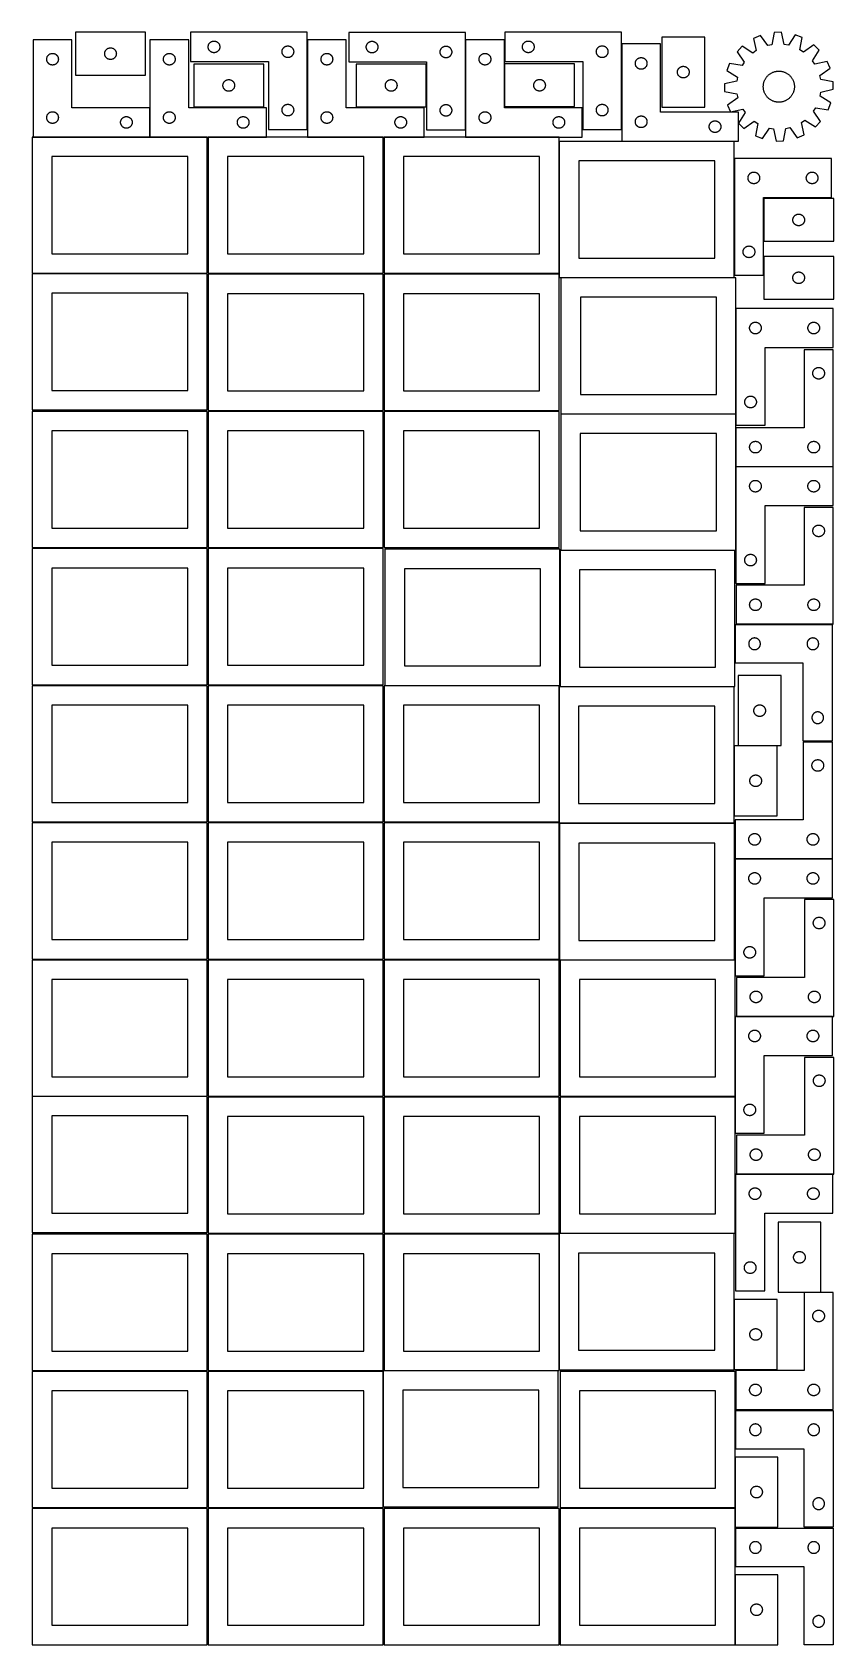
# Model space of a CAD drawing. Header units: millimetres. Extents: x 7 to 1243, y 7 to 2493.
import ezdxf

# ---------------------------------------------------------------- set-up
doc = ezdxf.new("R2010")
doc.units = ezdxf.units.MM
doc.layers.add('COMMON', color=5, linetype='CONTINUOUS', true_color=0x0000ff)
doc.layers.add('CUT', color=7, linetype='CONTINUOUS', true_color=0x000000)

msp = doc.modelspace()

# ---------------------------------------------------------------- linework, layer by layer
at = {"layer": 'COMMON'}
for p, q in [((431.101719, 2343.445624), (431.101719, 2481.930532)), ((675.076755, 2343.103583), (675.076755, 2481.930532)), ((916.161044, 2475.398501), (916.161044, 2343.472479)), ((187.941929, 2331.930532), (187.941929, 2376.930532)), ((187.841928, 2331.830532), (7.841928, 2331.830532)), ((276.520933, 2331.830532), (188.041929, 2331.830532)), ((368.041929, 2331.830532), (278.041929, 2331.830532)), ((548.041929, 2331.830532), (431.201719, 2331.830532)), ((611.201719, 2331.830532), (549.562864, 2331.830532)), ((819.562864, 2331.830532), (675.176755, 2331.830532)), ((1092.478625, 1904.80488), (1092.478625, 2067.302183)), ((1092.443139, 1694.484438), (1092.443139, 1823.384337)), ((1242.543139, 1823.484338), (1092.604728, 1823.484338)), ((1091.150109, 1580.279732), (1091.150109, 1520.279732)), ((1241.250109, 1580.379733), (1092.630732, 1580.379733)), ((1089.887321, 1392.990052), (1089.887321, 1284.990052)), ((1155.987322, 1393.090053), (1096.136001, 1393.090053)), ((1241.29695, 1218.53988), (1091.29695, 1218.53988)), ((1089.889366, 539.0918), (1089.889366, 431.0918)), ((1091.183738, 296.041934), (1091.183738, 218.041933)), ((1091.183738, 216.520967), (1091.183738, 188.041934)), ((1091.183738, 114.520967), (1091.183738, 6.520967))]:
    msp.add_line(p, q, dxfattribs=at)
at = {"layer": 'CUT'}
for p, q in [((181.328914, 2493.489324), (73.328914, 2493.489324)), ((73.328914, 2493.489324), (73.328914, 2427.489324)), ((181.328914, 2427.489324), (181.328914, 2493.489324)), ((431.001718, 2493.445624), (251.001718, 2493.445624)), ((251.001718, 2493.445624), (251.001718, 2448.445624)), ((431.001718, 2343.445624), (431.001718, 2493.445624)), ((674.976754, 2493.103583), (494.976754, 2493.103583)), ((494.976754, 2493.103583), (494.976754, 2448.103583)), ((674.976754, 2343.103583), (674.976754, 2493.103583)), ((916.061044, 2493.472479), (736.061044, 2493.472479)), ((736.061044, 2493.472479), (736.061044, 2448.472479)), ((916.061044, 2343.472479), (916.061044, 2493.472479)), ((1130.4095, 2488.668944), (1119.841296, 2484.043089)), ((1141.547471, 2472.813724), (1130.4095, 2488.668944)), ((1151.294713, 2493.256915), (1147.827555, 2474.193304)), ((1162.828698, 2493.48637), (1151.294713, 2493.256915)), ((1167.051312, 2474.57574), (1162.828698, 2493.48637)), ((1183.87986, 2489.732678), (1173.381295, 2473.447023)), ((1194.623682, 2485.530802), (1183.87986, 2489.732678)), ((67.841928, 2481.930532), (7.841928, 2481.930532)), ((7.841928, 2481.930532), (7.841928, 2331.930532)), ((67.841928, 2376.930532), (67.841928, 2481.930532)), ((118.40591, 2461.66406), (118.501846, 2462.245137)), ((118.501846, 2462.245137), (118.635581, 2462.818696)), ((118.635581, 2462.818696), (118.806543, 2463.38228)), ((118.806543, 2463.38228), (119.013998, 2463.933475)), ((119.013998, 2463.933475), (119.257059, 2464.469923)), ((119.257059, 2464.469923), (119.534685, 2464.989324)), ((119.534685, 2464.989324), (119.845687, 2465.489456)), ((119.845687, 2465.489456), (120.188734, 2465.968177)), ((120.188734, 2465.968177), (120.562356, 2466.423437)), ((120.562356, 2466.423437), (120.964953, 2466.853285)), ((120.964953, 2466.853285), (121.394801, 2467.255883)), ((121.394801, 2467.255883), (121.850061, 2467.629504)), ((121.850061, 2467.629504), (122.328782, 2467.972551)), ((122.328782, 2467.972551), (122.828914, 2468.283553)), ((122.828914, 2468.283553), (123.348316, 2468.561179)), ((123.348316, 2468.561179), (123.884763, 2468.80424)), ((123.884763, 2468.80424), (124.435959, 2469.011696)), ((124.435959, 2469.011696), (124.999542, 2469.182657)), ((124.999542, 2469.182657), (125.573101, 2469.316392)), ((125.573101, 2469.316392), (126.154178, 2469.412328)), ((126.154178, 2469.412328), (126.740286, 2469.470055)), ((126.740286, 2469.470055), (127.328914, 2469.489324)), ((127.328914, 2469.489324), (127.917542, 2469.470055)), ((127.917542, 2469.470055), (128.50365, 2469.412328)), ((128.50365, 2469.412328), (129.084727, 2469.316392)), ((129.084727, 2469.316392), (129.658285, 2469.182657)), ((129.658285, 2469.182657), (130.221869, 2469.011696)), ((130.221869, 2469.011696), (130.773065, 2468.80424)), ((130.773065, 2468.80424), (131.309512, 2468.561179)), ((131.309512, 2468.561179), (131.828914, 2468.283553)), ((131.828914, 2468.283553), (132.329046, 2467.972551)), ((132.329046, 2467.972551), (132.807767, 2467.629504)), ((132.807767, 2467.629504), (133.263026, 2467.255883)), ((133.263026, 2467.255883), (133.692875, 2466.853285)), ((133.692875, 2466.853285), (134.095472, 2466.423437)), ((134.095472, 2466.423437), (134.469094, 2465.968177)), ((134.469094, 2465.968177), (134.81214, 2465.489456)), ((134.81214, 2465.489456), (135.123142, 2464.989324)), ((135.123142, 2464.989324), (135.400769, 2464.469923)), ((135.400769, 2464.469923), (135.64383, 2463.933475)), ((135.64383, 2463.933475), (135.851285, 2463.38228)), ((135.851285, 2463.38228), (136.022246, 2462.818696)), ((136.022246, 2462.818696), (136.155981, 2462.245137)), ((136.155981, 2462.245137), (136.251918, 2461.66406)), ((248.041929, 2481.930532), (188.041929, 2481.930532)), ((188.041929, 2481.930532), (188.041929, 2331.930532)), ((248.041929, 2376.930532), (248.041929, 2481.930532)), ((278.001718, 2470.945624), (278.020987, 2471.534252)), ((278.020987, 2470.356995), (278.001718, 2470.945624)), ((278.020987, 2471.534252), (278.078714, 2472.120359)), ((278.078714, 2469.770888), (278.020987, 2470.356995)), ((278.078714, 2472.120359), (278.17465, 2472.701437)), ((278.17465, 2469.189811), (278.078714, 2469.770888)), ((278.17465, 2472.701437), (278.308385, 2473.274995)), ((278.308385, 2468.616252), (278.17465, 2469.189811)), ((278.308385, 2473.274995), (278.479347, 2473.838579)), ((278.479347, 2468.052668), (278.308385, 2468.616252)), ((278.479347, 2473.838579), (278.686802, 2474.389775)), ((278.686802, 2467.501473), (278.479347, 2468.052668)), ((278.686802, 2474.389775), (278.929863, 2474.926222)), ((278.929863, 2466.965025), (278.686802, 2467.501473)), ((278.929863, 2474.926222), (279.207489, 2475.445624)), ((279.207489, 2466.445624), (278.929863, 2466.965025)), ((279.207489, 2475.445624), (279.518491, 2475.945756)), ((279.518491, 2465.945492), (279.207489, 2466.445624)), ((279.518491, 2475.945756), (279.861538, 2476.424477)), ((279.861538, 2465.466771), (279.518491, 2465.945492)), ((279.861538, 2476.424477), (280.235159, 2476.879736)), ((280.235159, 2465.011511), (279.861538, 2465.466771)), ((280.235159, 2476.879736), (280.637757, 2477.309585)), ((280.637757, 2464.581663), (280.235159, 2465.011511)), ((280.637757, 2477.309585), (281.067605, 2477.712182)), ((281.067605, 2464.179065), (280.637757, 2464.581663)), ((281.067605, 2477.712182), (281.522865, 2478.085804)), ((281.522865, 2463.805444), (281.067605, 2464.179065)), ((281.522865, 2478.085804), (282.001586, 2478.42885)), ((282.001586, 2463.462397), (281.522865, 2463.805444)), ((282.001586, 2478.42885), (282.501718, 2478.739852)), ((282.501718, 2463.151395), (282.001586, 2463.462397)), ((282.501718, 2478.739852), (283.021119, 2479.017478)), ((283.021119, 2462.873769), (282.501718, 2463.151395)), ((283.021119, 2479.017478), (283.557567, 2479.260539)), ((283.557567, 2462.630708), (283.021119, 2462.873769)), ((283.557567, 2479.260539), (284.108762, 2479.467995)), ((284.108762, 2462.423252), (283.557567, 2462.630708)), ((284.108762, 2479.467995), (284.672346, 2479.638956)), ((284.672346, 2462.252291), (284.108762, 2462.423252)), ((284.672346, 2479.638956), (285.245905, 2479.772691)), ((285.245905, 2462.118556), (284.672346, 2462.252291)), ((285.245905, 2479.772691), (285.826982, 2479.868627)), ((285.826982, 2462.02262), (285.245905, 2462.118556)), ((285.826982, 2479.868627), (286.41309, 2479.926354)), ((286.41309, 2479.926354), (287.001718, 2479.945624)), ((287.001718, 2479.945624), (287.590346, 2479.926354)), ((287.590346, 2479.926354), (288.176453, 2479.868627)), ((288.176453, 2479.868627), (288.757531, 2479.772691)), ((288.757531, 2462.118556), (288.176453, 2462.02262)), ((288.757531, 2479.772691), (289.331089, 2479.638956)), ((289.331089, 2462.252291), (288.757531, 2462.118556)), ((289.331089, 2479.638956), (289.894673, 2479.467995)), ((289.894673, 2462.423252), (289.331089, 2462.252291)), ((289.894673, 2479.467995), (290.445869, 2479.260539)), ((290.445869, 2462.630708), (289.894673, 2462.423252)), ((290.445869, 2479.260539), (290.982316, 2479.017478)), ((290.982316, 2462.873769), (290.445869, 2462.630708)), ((290.982316, 2479.017478), (291.501718, 2478.739852)), ((291.501718, 2463.151395), (290.982316, 2462.873769)), ((291.501718, 2478.739852), (292.00185, 2478.42885)), ((292.00185, 2463.462397), (291.501718, 2463.151395)), ((292.00185, 2478.42885), (292.480571, 2478.085804)), ((292.480571, 2463.805444), (292.00185, 2463.462397)), ((292.480571, 2478.085804), (292.93583, 2477.712182)), ((292.93583, 2464.179065), (292.480571, 2463.805444)), ((292.93583, 2477.712182), (293.365679, 2477.309585)), ((293.365679, 2464.581663), (292.93583, 2464.179065)), ((293.365679, 2477.309585), (293.768276, 2476.879736)), ((293.768276, 2465.011511), (293.365679, 2464.581663)), ((293.768276, 2476.879736), (294.141898, 2476.424477)), ((294.141898, 2465.466771), (293.768276, 2465.011511)), ((294.141898, 2476.424477), (294.484944, 2475.945756)), ((294.484944, 2465.945492), (294.141898, 2465.466771)), ((294.484944, 2475.945756), (294.795946, 2475.445624)), ((294.795946, 2466.445624), (294.484944, 2465.945492)), ((294.795946, 2475.445624), (295.073572, 2474.926222)), ((295.073572, 2466.965025), (294.795946, 2466.445624)), ((295.073572, 2474.926222), (295.316633, 2474.389775)), ((295.316633, 2467.501473), (295.073572, 2466.965025)), ((295.316633, 2474.389775), (295.524089, 2473.838579)), ((295.524089, 2468.052668), (295.316633, 2467.501473)), ((295.524089, 2473.838579), (295.69505, 2473.274995)), ((295.69505, 2468.616252), (295.524089, 2468.052668)), ((295.69505, 2473.274995), (295.828785, 2472.701437)), ((295.828785, 2469.189811), (295.69505, 2468.616252)), ((295.828785, 2472.701437), (295.924721, 2472.120359)), ((295.924721, 2469.770888), (295.828785, 2469.189811)), ((295.924721, 2472.120359), (295.982448, 2471.534252)), ((295.982448, 2470.356995), (295.924721, 2469.770888)), ((295.982448, 2471.534252), (296.001718, 2470.945624)), ((296.001718, 2470.945624), (295.982448, 2470.356995)), ((392.001718, 2463.445624), (392.020987, 2464.034252)), ((392.020987, 2462.856995), (392.001718, 2463.445624)), ((392.020987, 2464.034252), (392.078714, 2464.620359)), ((392.078714, 2462.270888), (392.020987, 2462.856995)), ((392.078714, 2464.620359), (392.17465, 2465.201437)), ((392.17465, 2461.689811), (392.078714, 2462.270888)), ((392.17465, 2465.201437), (392.308385, 2465.774995)), ((392.308385, 2465.774995), (392.479347, 2466.338579)), ((392.479347, 2466.338579), (392.686802, 2466.889775)), ((392.686802, 2466.889775), (392.929863, 2467.426222)), ((392.929863, 2467.426222), (393.207489, 2467.945624)), ((393.207489, 2467.945624), (393.518491, 2468.445756)), ((393.518491, 2468.445756), (393.861538, 2468.924477)), ((393.861538, 2468.924477), (394.235159, 2469.379736)), ((394.235159, 2469.379736), (394.637757, 2469.809585)), ((394.637757, 2469.809585), (395.067605, 2470.212182)), ((395.067605, 2470.212182), (395.522865, 2470.585804)), ((395.522865, 2470.585804), (396.001586, 2470.92885)), ((396.001586, 2470.92885), (396.501718, 2471.239852)), ((396.501718, 2471.239852), (397.021119, 2471.517478)), ((397.021119, 2471.517478), (397.557567, 2471.760539)), ((397.557567, 2471.760539), (398.108762, 2471.967995)), ((398.108762, 2471.967995), (398.672346, 2472.138956)), ((398.672346, 2472.138956), (399.245905, 2472.272691)), ((399.245905, 2472.272691), (399.826982, 2472.368627)), ((399.826982, 2472.368627), (400.41309, 2472.426354)), ((400.41309, 2472.426354), (401.001718, 2472.445624)), ((401.001718, 2472.445624), (401.590346, 2472.426354)), ((401.590346, 2472.426354), (402.176453, 2472.368627)), ((402.176453, 2472.368627), (402.757531, 2472.272691)), ((402.757531, 2472.272691), (403.331089, 2472.138956)), ((403.331089, 2472.138956), (403.894673, 2471.967995)), ((403.894673, 2471.967995), (404.445869, 2471.760539)), ((404.445869, 2471.760539), (404.982316, 2471.517478)), ((404.982316, 2471.517478), (405.501718, 2471.239852)), ((405.501718, 2471.239852), (406.00185, 2470.92885)), ((406.00185, 2470.92885), (406.480571, 2470.585804)), ((406.480571, 2470.585804), (406.93583, 2470.212182)), ((406.93583, 2470.212182), (407.365679, 2469.809585)), ((407.365679, 2469.809585), (407.768276, 2469.379736)), ((407.768276, 2469.379736), (408.141898, 2468.924477)), ((408.141898, 2468.924477), (408.484944, 2468.445756)), ((408.484944, 2468.445756), (408.795946, 2467.945624)), ((408.795946, 2467.945624), (409.073572, 2467.426222)), ((409.073572, 2467.426222), (409.316633, 2466.889775)), ((409.316633, 2466.889775), (409.524089, 2466.338579)), ((409.524089, 2466.338579), (409.69505, 2465.774995)), ((409.69505, 2465.774995), (409.828785, 2465.201437)), ((409.828785, 2465.201437), (409.924721, 2464.620359)), ((409.924721, 2462.270888), (409.828785, 2461.689811)), ((409.924721, 2464.620359), (409.982448, 2464.034252)), ((409.982448, 2462.856995), (409.924721, 2462.270888)), ((409.982448, 2464.034252), (410.001718, 2463.445624)), ((410.001718, 2463.445624), (409.982448, 2462.856995)), ((491.201719, 2481.930532), (431.201719, 2481.930532)), ((431.201719, 2481.930532), (431.201719, 2331.930532)), ((491.201719, 2376.930532), (491.201719, 2481.930532)), ((521.976754, 2470.603583), (521.996024, 2471.192211)), ((521.996024, 2470.014954), (521.976754, 2470.603583)), ((521.996024, 2471.192211), (522.053751, 2471.778318)), ((522.053751, 2469.428847), (521.996024, 2470.014954)), ((522.053751, 2471.778318), (522.149687, 2472.359396)), ((522.149687, 2468.84777), (522.053751, 2469.428847)), ((522.149687, 2472.359396), (522.283422, 2472.932954)), ((522.283422, 2468.274211), (522.149687, 2468.84777)), ((522.283422, 2472.932954), (522.454383, 2473.496538)), ((522.454383, 2467.710627), (522.283422, 2468.274211)), ((522.454383, 2473.496538), (522.661838, 2474.047734)), ((522.661838, 2467.159432), (522.454383, 2467.710627)), ((522.661838, 2474.047734), (522.9049, 2474.584181)), ((522.9049, 2466.622984), (522.661838, 2467.159432)), ((522.9049, 2474.584181), (523.182526, 2475.103583)), ((523.182526, 2466.103583), (522.9049, 2466.622984)), ((523.182526, 2475.103583), (523.493528, 2475.603715)), ((523.493528, 2465.603451), (523.182526, 2466.103583)), ((523.493528, 2475.603715), (523.836574, 2476.082435)), ((523.836574, 2465.12473), (523.493528, 2465.603451)), ((523.836574, 2476.082435), (524.210196, 2476.537695)), ((524.210196, 2464.66947), (523.836574, 2465.12473)), ((524.210196, 2476.537695), (524.612793, 2476.967544)), ((524.612793, 2464.239622), (524.210196, 2464.66947)), ((524.612793, 2476.967544), (525.042642, 2477.370141)), ((525.042642, 2463.837024), (524.612793, 2464.239622)), ((525.042642, 2477.370141), (525.497901, 2477.743763)), ((525.497901, 2463.463403), (525.042642, 2463.837024)), ((525.497901, 2477.743763), (525.976622, 2478.086809)), ((525.976622, 2463.120356), (525.497901, 2463.463403)), ((525.976622, 2478.086809), (526.476754, 2478.397811)), ((526.476754, 2462.809354), (525.976622, 2463.120356)), ((526.476754, 2478.397811), (526.996156, 2478.675437)), ((526.996156, 2462.531728), (526.476754, 2462.809354)), ((526.996156, 2478.675437), (527.532603, 2478.918498)), ((527.532603, 2462.288667), (526.996156, 2462.531728)), ((527.532603, 2478.918498), (528.083799, 2479.125954)), ((528.083799, 2462.081211), (527.532603, 2462.288667)), ((528.083799, 2479.125954), (528.647383, 2479.296915)), ((528.647383, 2479.296915), (529.220941, 2479.43065)), ((529.220941, 2479.43065), (529.802019, 2479.526586)), ((529.802019, 2479.526586), (530.388126, 2479.584313)), ((530.388126, 2479.584313), (530.976754, 2479.603583)), ((530.976754, 2479.603583), (531.565382, 2479.584313)), ((531.565382, 2479.584313), (532.15149, 2479.526586)), ((532.15149, 2479.526586), (532.732567, 2479.43065)), ((532.732567, 2479.43065), (533.306126, 2479.296915)), ((533.306126, 2479.296915), (533.869709, 2479.125954)), ((533.869709, 2479.125954), (534.420905, 2478.918498)), ((534.420905, 2462.288667), (533.869709, 2462.081211)), ((534.420905, 2478.918498), (534.957353, 2478.675437)), ((534.957353, 2462.531728), (534.420905, 2462.288667)), ((534.957353, 2478.675437), (535.476754, 2478.397811)), ((535.476754, 2462.809354), (534.957353, 2462.531728)), ((535.476754, 2478.397811), (535.976886, 2478.086809)), ((535.976886, 2463.120356), (535.476754, 2462.809354)), ((535.976886, 2478.086809), (536.455607, 2477.743763)), ((536.455607, 2463.463403), (535.976886, 2463.120356)), ((536.455607, 2477.743763), (536.910867, 2477.370141)), ((536.910867, 2463.837024), (536.455607, 2463.463403)), ((536.910867, 2477.370141), (537.340715, 2476.967544)), ((537.340715, 2464.239622), (536.910867, 2463.837024)), ((537.340715, 2476.967544), (537.743313, 2476.537695)), ((537.743313, 2464.66947), (537.340715, 2464.239622)), ((537.743313, 2476.537695), (538.116934, 2476.082435)), ((538.116934, 2465.12473), (537.743313, 2464.66947)), ((538.116934, 2476.082435), (538.459981, 2475.603715)), ((538.459981, 2465.603451), (538.116934, 2465.12473)), ((538.459981, 2475.603715), (538.770983, 2475.103583)), ((538.770983, 2466.103583), (538.459981, 2465.603451)), ((538.770983, 2475.103583), (539.048609, 2474.584181)), ((539.048609, 2466.622984), (538.770983, 2466.103583)), ((539.048609, 2474.584181), (539.29167, 2474.047734)), ((539.29167, 2467.159432), (539.048609, 2466.622984)), ((539.29167, 2474.047734), (539.499125, 2473.496538)), ((539.499125, 2467.710627), (539.29167, 2467.159432)), ((539.499125, 2473.496538), (539.670087, 2472.932954)), ((539.670087, 2468.274211), (539.499125, 2467.710627)), ((539.670087, 2472.932954), (539.803822, 2472.359396)), ((539.803822, 2468.84777), (539.670087, 2468.274211)), ((539.803822, 2472.359396), (539.899758, 2471.778318)), ((539.899758, 2469.428847), (539.803822, 2468.84777)), ((539.899758, 2471.778318), (539.957485, 2471.192211)), ((539.957485, 2470.014954), (539.899758, 2469.428847)), ((539.957485, 2471.192211), (539.976754, 2470.603583)), ((539.976754, 2470.603583), (539.957485, 2470.014954)), ((635.976754, 2463.103583), (635.996024, 2463.692211)), ((635.996024, 2462.514954), (635.976754, 2463.103583)), ((635.996024, 2463.692211), (636.053751, 2464.278318)), ((636.053751, 2461.928847), (635.996024, 2462.514954)), ((636.053751, 2464.278318), (636.149687, 2464.859396)), ((636.149687, 2464.859396), (636.283422, 2465.432954)), ((636.283422, 2465.432954), (636.454383, 2465.996538)), ((636.454383, 2465.996538), (636.661838, 2466.547734)), ((636.661838, 2466.547734), (636.9049, 2467.084181)), ((636.9049, 2467.084181), (637.182526, 2467.603583)), ((637.182526, 2467.603583), (637.493528, 2468.103715)), ((637.493528, 2468.103715), (637.836574, 2468.582435)), ((637.836574, 2468.582435), (638.210196, 2469.037695)), ((638.210196, 2469.037695), (638.612793, 2469.467544)), ((638.612793, 2469.467544), (639.042642, 2469.870141)), ((639.042642, 2469.870141), (639.497901, 2470.243763)), ((639.497901, 2470.243763), (639.976622, 2470.586809)), ((639.976622, 2470.586809), (640.476754, 2470.897811)), ((640.476754, 2470.897811), (640.996156, 2471.175437)), ((640.996156, 2471.175437), (641.532603, 2471.418498)), ((641.532603, 2471.418498), (642.083799, 2471.625954)), ((642.083799, 2471.625954), (642.647383, 2471.796915)), ((642.647383, 2471.796915), (643.220941, 2471.93065)), ((643.220941, 2471.93065), (643.802019, 2472.026586)), ((643.802019, 2472.026586), (644.388126, 2472.084313)), ((644.388126, 2472.084313), (644.976754, 2472.103583)), ((644.976754, 2472.103583), (645.565382, 2472.084313)), ((645.565382, 2472.084313), (646.15149, 2472.026586)), ((646.15149, 2472.026586), (646.732567, 2471.93065)), ((646.732567, 2471.93065), (647.306126, 2471.796915)), ((647.306126, 2471.796915), (647.869709, 2471.625954)), ((647.869709, 2471.625954), (648.420905, 2471.418498)), ((648.420905, 2471.418498), (648.957353, 2471.175437)), ((648.957353, 2471.175437), (649.476754, 2470.897811)), ((649.476754, 2470.897811), (649.976886, 2470.586809)), ((649.976886, 2470.586809), (650.455607, 2470.243763)), ((650.455607, 2470.243763), (650.910867, 2469.870141)), ((650.910867, 2469.870141), (651.340715, 2469.467544)), ((651.340715, 2469.467544), (651.743313, 2469.037695)), ((651.743313, 2469.037695), (652.116934, 2468.582435)), ((652.116934, 2468.582435), (652.459981, 2468.103715)), ((652.459981, 2468.103715), (652.770983, 2467.603583)), ((652.770983, 2467.603583), (653.048609, 2467.084181)), ((653.048609, 2467.084181), (653.29167, 2466.547734)), ((653.29167, 2466.547734), (653.499125, 2465.996538)), ((653.499125, 2465.996538), (653.670087, 2465.432954)), ((653.670087, 2465.432954), (653.803822, 2464.859396)), ((653.803822, 2464.859396), (653.899758, 2464.278318)), ((653.899758, 2464.278318), (653.957485, 2463.692211)), ((653.957485, 2462.514954), (653.899758, 2461.928847)), ((653.957485, 2463.692211), (653.976754, 2463.103583)), ((653.976754, 2463.103583), (653.957485, 2462.514954)), ((735.176755, 2481.930532), (675.176755, 2481.930532)), ((675.176755, 2481.930532), (675.176755, 2331.930532)), ((735.176755, 2376.930532), (735.176755, 2481.930532)), ((763.061044, 2470.972479), (763.080314, 2471.561107)), ((763.080314, 2470.383851), (763.061044, 2470.972479)), ((763.080314, 2471.561107), (763.13804, 2472.147215)), ((763.13804, 2469.797743), (763.080314, 2470.383851)), ((763.13804, 2472.147215), (763.233976, 2472.728292)), ((763.233976, 2469.216666), (763.13804, 2469.797743)), ((763.233976, 2472.728292), (763.367711, 2473.301851)), ((763.367711, 2468.643108), (763.233976, 2469.216666)), ((763.367711, 2473.301851), (763.538673, 2473.865434)), ((763.538673, 2468.079524), (763.367711, 2468.643108)), ((763.538673, 2473.865434), (763.746128, 2474.41663)), ((763.746128, 2467.528328), (763.538673, 2468.079524)), ((763.746128, 2474.41663), (763.989189, 2474.953077)), ((763.989189, 2466.991881), (763.746128, 2467.528328)), ((763.989189, 2474.953077), (764.266815, 2475.472479)), ((764.266815, 2466.472479), (763.989189, 2466.991881)), ((764.266815, 2475.472479), (764.577817, 2475.972611)), ((764.577817, 2465.972347), (764.266815, 2466.472479)), ((764.577817, 2475.972611), (764.920864, 2476.451332)), ((764.920864, 2465.493626), (764.577817, 2465.972347)), ((764.920864, 2476.451332), (765.294486, 2476.906591)), ((765.294486, 2465.038367), (764.920864, 2465.493626)), ((765.294486, 2476.906591), (765.697083, 2477.33644)), ((765.697083, 2464.608518), (765.294486, 2465.038367)), ((765.697083, 2477.33644), (766.126932, 2477.739037)), ((766.126932, 2464.205921), (765.697083, 2464.608518)), ((766.126932, 2477.739037), (766.582191, 2478.112659)), ((766.582191, 2463.832299), (766.126932, 2464.205921)), ((766.582191, 2478.112659), (767.060912, 2478.455706)), ((767.060912, 2463.489253), (766.582191, 2463.832299)), ((767.060912, 2478.455706), (767.561044, 2478.766708)), ((767.561044, 2463.17825), (767.060912, 2463.489253)), ((767.561044, 2478.766708), (768.080446, 2479.044334)), ((768.080446, 2462.900624), (767.561044, 2463.17825)), ((768.080446, 2479.044334), (768.616893, 2479.287395)), ((768.616893, 2462.657563), (768.080446, 2462.900624)), ((768.616893, 2479.287395), (769.168089, 2479.49485)), ((769.168089, 2462.450108), (768.616893, 2462.657563)), ((769.168089, 2479.49485), (769.731672, 2479.665812)), ((769.731672, 2462.279147), (769.168089, 2462.450108)), ((769.731672, 2479.665812), (770.305231, 2479.799547)), ((770.305231, 2462.145412), (769.731672, 2462.279147)), ((770.305231, 2479.799547), (770.886308, 2479.895483)), ((770.886308, 2462.049475), (770.305231, 2462.145412)), ((770.886308, 2479.895483), (771.472416, 2479.953209)), ((771.472416, 2479.953209), (772.061044, 2479.972479)), ((772.061044, 2479.972479), (772.649672, 2479.953209)), ((772.649672, 2479.953209), (773.23578, 2479.895483)), ((773.23578, 2479.895483), (773.816857, 2479.799547)), ((773.816857, 2462.145412), (773.23578, 2462.049475)), ((773.816857, 2479.799547), (774.390415, 2479.665812)), ((774.390415, 2462.279147), (773.816857, 2462.145412)), ((774.390415, 2479.665812), (774.953999, 2479.49485)), ((774.953999, 2462.450108), (774.390415, 2462.279147)), ((774.953999, 2479.49485), (775.505195, 2479.287395)), ((775.505195, 2462.657563), (774.953999, 2462.450108)), ((775.505195, 2479.287395), (776.041642, 2479.044334)), ((776.041642, 2462.900624), (775.505195, 2462.657563)), ((776.041642, 2479.044334), (776.561044, 2478.766708)), ((776.561044, 2463.17825), (776.041642, 2462.900624)), ((776.561044, 2478.766708), (777.061176, 2478.455706)), ((777.061176, 2463.489253), (776.561044, 2463.17825)), ((777.061176, 2478.455706), (777.539897, 2478.112659)), ((777.539897, 2463.832299), (777.061176, 2463.489253)), ((777.539897, 2478.112659), (777.995156, 2477.739037)), ((777.995156, 2464.205921), (777.539897, 2463.832299)), ((777.995156, 2477.739037), (778.425005, 2477.33644)), ((778.425005, 2464.608518), (777.995156, 2464.205921)), ((778.425005, 2477.33644), (778.827602, 2476.906591)), ((778.827602, 2465.038367), (778.425005, 2464.608518)), ((778.827602, 2476.906591), (779.201224, 2476.451332)), ((779.201224, 2465.493626), (778.827602, 2465.038367)), ((779.201224, 2476.451332), (779.54427, 2475.972611)), ((779.54427, 2465.972347), (779.201224, 2465.493626)), ((779.54427, 2475.972611), (779.855272, 2475.472479)), ((779.855272, 2466.472479), (779.54427, 2465.972347)), ((779.855272, 2475.472479), (780.132899, 2474.953077)), ((780.132899, 2466.991881), (779.855272, 2466.472479)), ((780.132899, 2474.953077), (780.37596, 2474.41663)), ((780.37596, 2467.528328), (780.132899, 2466.991881)), ((780.37596, 2474.41663), (780.583415, 2473.865434)), ((780.583415, 2468.079524), (780.37596, 2467.528328)), ((780.583415, 2473.865434), (780.754376, 2473.301851)), ((780.754376, 2468.643108), (780.583415, 2468.079524)), ((780.754376, 2473.301851), (780.888111, 2472.728292)), ((780.888111, 2469.216666), (780.754376, 2468.643108)), ((780.888111, 2472.728292), (780.984048, 2472.147215)), ((780.984048, 2469.797743), (780.888111, 2469.216666)), ((780.984048, 2472.147215), (781.041774, 2471.561107)), ((781.041774, 2470.383851), (780.984048, 2469.797743)), ((781.041774, 2471.561107), (781.061044, 2470.972479)), ((781.061044, 2470.972479), (781.041774, 2470.383851)), ((877.061044, 2463.472479), (877.080314, 2464.061107)), ((877.080314, 2462.883851), (877.061044, 2463.472479)), ((877.080314, 2464.061107), (877.13804, 2464.647215)), ((877.13804, 2462.297743), (877.080314, 2462.883851)), ((877.13804, 2464.647215), (877.233976, 2465.228292)), ((877.233976, 2461.716666), (877.13804, 2462.297743)), ((877.233976, 2465.228292), (877.367711, 2465.801851)), ((877.367711, 2465.801851), (877.538673, 2466.365434)), ((877.538673, 2466.365434), (877.746128, 2466.91663)), ((877.746128, 2466.91663), (877.989189, 2467.453077)), ((877.989189, 2467.453077), (878.266815, 2467.972479)), ((878.266815, 2467.972479), (878.577817, 2468.472611)), ((878.577817, 2468.472611), (878.920864, 2468.951332)), ((878.920864, 2468.951332), (879.294486, 2469.406591)), ((879.294486, 2469.406591), (879.697083, 2469.83644)), ((879.697083, 2469.83644), (880.126932, 2470.239037)), ((880.126932, 2470.239037), (880.582191, 2470.612659)), ((880.582191, 2470.612659), (881.060912, 2470.955706)), ((881.060912, 2470.955706), (881.561044, 2471.266708)), ((881.561044, 2471.266708), (882.080446, 2471.544334)), ((882.080446, 2471.544334), (882.616893, 2471.787395)), ((882.616893, 2471.787395), (883.168089, 2471.99485)), ((883.168089, 2471.99485), (883.731672, 2472.165812)), ((883.731672, 2472.165812), (884.305231, 2472.299547)), ((884.305231, 2472.299547), (884.886308, 2472.395483)), ((884.886308, 2472.395483), (885.472416, 2472.453209)), ((885.472416, 2472.453209), (886.061044, 2472.472479)), ((886.061044, 2472.472479), (886.649672, 2472.453209)), ((886.649672, 2472.453209), (887.23578, 2472.395483)), ((887.23578, 2472.395483), (887.816857, 2472.299547)), ((887.816857, 2472.299547), (888.390415, 2472.165812)), ((888.390415, 2472.165812), (888.953999, 2471.99485)), ((888.953999, 2471.99485), (889.505195, 2471.787395)), ((889.505195, 2471.787395), (890.041642, 2471.544334)), ((890.041642, 2471.544334), (890.561044, 2471.266708)), ((890.561044, 2471.266708), (891.061176, 2470.955706)), ((891.061176, 2470.955706), (891.539897, 2470.612659)), ((891.539897, 2470.612659), (891.995156, 2470.239037)), ((891.995156, 2470.239037), (892.425005, 2469.83644)), ((892.425005, 2469.83644), (892.827602, 2469.406591)), ((892.827602, 2469.406591), (893.201224, 2468.951332)), ((893.201224, 2468.951332), (893.54427, 2468.472611)), ((893.54427, 2468.472611), (893.855272, 2467.972479)), ((893.855272, 2467.972479), (894.132899, 2467.453077)), ((894.132899, 2467.453077), (894.37596, 2466.91663)), ((894.37596, 2466.91663), (894.583415, 2466.365434)), ((894.583415, 2466.365434), (894.754376, 2465.801851)), ((894.754376, 2465.801851), (894.888111, 2465.228292)), ((894.888111, 2465.228292), (894.984048, 2464.647215)), ((894.984048, 2462.297743), (894.888111, 2461.716666)), ((894.984048, 2464.647215), (895.041774, 2464.061107)), ((895.041774, 2462.883851), (894.984048, 2462.297743)), ((895.041774, 2464.061107), (895.061044, 2463.472479)), ((895.061044, 2463.472479), (895.041774, 2462.883851)), ((976.261045, 2475.398501), (916.261045, 2475.398501)), ((916.261045, 2475.398501), (916.261045, 2325.398501)), ((976.261045, 2370.398501), (976.261045, 2475.398501)), ((1044.251813, 2485.986881), (978.251813, 2485.986881)), ((978.251813, 2485.986881), (978.251813, 2377.986881)), ((1044.251813, 2377.986881), (1044.251813, 2485.986881)), ((1102.301615, 2471.811932), (1094.308106, 2463.493923)), ((1094.308106, 2463.493923), (1105.336462, 2447.562264)), ((1118.659289, 2461.425936), (1102.301615, 2471.811932)), ((1123.933387, 2465.103786), (1118.659289, 2461.425936)), ((1119.841296, 2484.043089), (1123.933387, 2465.103786)), ((1147.827555, 2474.193304), (1141.547471, 2472.813724)), ((1173.381295, 2473.447023), (1167.051312, 2474.57574)), ((1191.288083, 2466.443733), (1194.623682, 2485.530802)), ((1196.704284, 2462.978555), (1191.288083, 2466.443733)), ((1212.635943, 2474.006911), (1196.704284, 2462.978555)), ((1210.567956, 2449.655728), (1220.953952, 2466.013402)), ((1220.953952, 2466.013402), (1212.635943, 2474.006911)), ((28.841928, 2451.930532), (28.861197, 2452.519161)), ((28.861197, 2451.341904), (28.841928, 2451.930532)), ((28.861197, 2452.519161), (28.918924, 2453.105268)), ((28.918924, 2450.755797), (28.861197, 2451.341904)), ((28.918924, 2453.105268), (29.01486, 2453.686345)), ((29.01486, 2450.174719), (28.918924, 2450.755797)), ((29.01486, 2453.686345), (29.148595, 2454.259904)), ((29.148595, 2449.601161), (29.01486, 2450.174719)), ((29.148595, 2454.259904), (29.319556, 2454.823488)), ((29.319556, 2449.037577), (29.148595, 2449.601161)), ((29.319556, 2454.823488), (29.527012, 2455.374683)), ((29.527012, 2448.486381), (29.319556, 2449.037577)), ((29.527012, 2455.374683), (29.770073, 2455.911131)), ((29.770073, 2447.949934), (29.527012, 2448.486381)), ((29.770073, 2455.911131), (30.047699, 2456.430532)), ((30.047699, 2447.430532), (29.770073, 2447.949934)), ((30.047699, 2456.430532), (30.358701, 2456.930664)), ((30.358701, 2446.9304), (30.047699, 2447.430532)), ((30.358701, 2456.930664), (30.701748, 2457.409385)), ((30.701748, 2446.451679), (30.358701, 2446.9304)), ((30.701748, 2457.409385), (31.075369, 2457.864645)), ((31.075369, 2445.99642), (30.701748, 2446.451679)), ((31.075369, 2457.864645), (31.477967, 2458.294493)), ((31.477967, 2445.566571), (31.075369, 2445.99642)), ((31.477967, 2458.294493), (31.907815, 2458.697091)), ((31.907815, 2445.163974), (31.477967, 2445.566571)), ((31.907815, 2458.697091), (32.363075, 2459.070712)), ((32.363075, 2444.790352), (31.907815, 2445.163974)), ((32.363075, 2459.070712), (32.841796, 2459.413759)), ((32.841796, 2444.447306), (32.363075, 2444.790352)), ((32.841796, 2459.413759), (33.341928, 2459.724761)), ((33.341928, 2444.136304), (32.841796, 2444.447306)), ((33.341928, 2459.724761), (33.861329, 2460.002387)), ((33.861329, 2443.858678), (33.341928, 2444.136304)), ((33.861329, 2460.002387), (34.397777, 2460.245448)), ((34.397777, 2443.615617), (33.861329, 2443.858678)), ((34.397777, 2460.245448), (34.948972, 2460.452904)), ((34.948972, 2443.408161), (34.397777, 2443.615617)), ((34.948972, 2460.452904), (35.512556, 2460.623865)), ((35.512556, 2443.2372), (34.948972, 2443.408161)), ((35.512556, 2460.623865), (36.086115, 2460.7576)), ((36.086115, 2443.103465), (35.512556, 2443.2372)), ((36.086115, 2460.7576), (36.667192, 2460.853536)), ((36.667192, 2443.007529), (36.086115, 2443.103465)), ((36.667192, 2460.853536), (37.253299, 2460.911263)), ((37.253299, 2442.949802), (36.667192, 2443.007529)), ((37.253299, 2460.911263), (37.841928, 2460.930532)), ((37.841928, 2442.930532), (37.253299, 2442.949802)), ((37.841928, 2460.930532), (38.430556, 2460.911263)), ((38.430556, 2442.949802), (37.841928, 2442.930532)), ((38.430556, 2460.911263), (39.016663, 2460.853536)), ((39.016663, 2443.007529), (38.430556, 2442.949802)), ((39.016663, 2460.853536), (39.597741, 2460.7576)), ((39.597741, 2443.103465), (39.016663, 2443.007529)), ((39.597741, 2460.7576), (40.171299, 2460.623865)), ((40.171299, 2443.2372), (39.597741, 2443.103465)), ((40.171299, 2460.623865), (40.734883, 2460.452904)), ((40.734883, 2443.408161), (40.171299, 2443.2372)), ((40.734883, 2460.452904), (41.286079, 2460.245448)), ((41.286079, 2443.615617), (40.734883, 2443.408161)), ((41.286079, 2460.245448), (41.822526, 2460.002387)), ((41.822526, 2443.858678), (41.286079, 2443.615617)), ((41.822526, 2460.002387), (42.341928, 2459.724761)), ((42.341928, 2444.136304), (41.822526, 2443.858678)), ((42.341928, 2459.724761), (42.84206, 2459.413759)), ((42.84206, 2444.447306), (42.341928, 2444.136304)), ((42.84206, 2459.413759), (43.32078, 2459.070712)), ((43.32078, 2444.790352), (42.84206, 2444.447306)), ((43.32078, 2459.070712), (43.77604, 2458.697091)), ((43.77604, 2445.163974), (43.32078, 2444.790352)), ((43.77604, 2458.697091), (44.205889, 2458.294493)), ((44.205889, 2445.566571), (43.77604, 2445.163974)), ((44.205889, 2458.294493), (44.608486, 2457.864645)), ((44.608486, 2445.99642), (44.205889, 2445.566571)), ((44.608486, 2457.864645), (44.982108, 2457.409385)), ((44.982108, 2446.451679), (44.608486, 2445.99642)), ((44.982108, 2457.409385), (45.325154, 2456.930664)), ((45.325154, 2446.9304), (44.982108, 2446.451679)), ((45.325154, 2456.930664), (45.636156, 2456.430532)), ((45.636156, 2447.430532), (45.325154, 2446.9304)), ((45.636156, 2456.430532), (45.913782, 2455.911131)), ((45.913782, 2447.949934), (45.636156, 2447.430532)), ((45.913782, 2455.911131), (46.156843, 2455.374683)), ((46.156843, 2448.486381), (45.913782, 2447.949934)), ((46.156843, 2455.374683), (46.364299, 2454.823488)), ((46.364299, 2449.037577), (46.156843, 2448.486381)), ((46.364299, 2454.823488), (46.53526, 2454.259904)), ((46.53526, 2449.601161), (46.364299, 2449.037577)), ((46.53526, 2454.259904), (46.668995, 2453.686345)), ((46.668995, 2450.174719), (46.53526, 2449.601161)), ((46.668995, 2453.686345), (46.764931, 2453.105268)), ((46.764931, 2450.755797), (46.668995, 2450.174719)), ((46.764931, 2453.105268), (46.822658, 2452.519161)), ((46.822658, 2451.341904), (46.764931, 2450.755797)), ((46.822658, 2452.519161), (46.841928, 2451.930532)), ((46.841928, 2451.930532), (46.822658, 2451.341904)), ((118.328914, 2460.489324), (118.348184, 2461.077953)), ((118.348184, 2459.900696), (118.328914, 2460.489324)), ((118.348184, 2461.077953), (118.40591, 2461.66406)), ((118.40591, 2459.314589), (118.348184, 2459.900696)), ((118.501846, 2458.733511), (118.40591, 2459.314589)), ((118.635581, 2458.159953), (118.501846, 2458.733511)), ((118.806543, 2457.596369), (118.635581, 2458.159953)), ((119.013998, 2457.045173), (118.806543, 2457.596369)), ((119.257059, 2456.508726), (119.013998, 2457.045173)), ((119.534685, 2455.989324), (119.257059, 2456.508726)), ((119.845687, 2455.489192), (119.534685, 2455.989324)), ((120.188734, 2455.010472), (119.845687, 2455.489192)), ((120.562356, 2454.555212), (120.188734, 2455.010472)), ((120.964953, 2454.125363), (120.562356, 2454.555212)), ((121.394801, 2453.722766), (120.964953, 2454.125363)), ((121.850061, 2453.349144), (121.394801, 2453.722766)), ((122.328782, 2453.006098), (121.850061, 2453.349144)), ((122.828914, 2452.695096), (122.328782, 2453.006098)), ((123.348316, 2452.41747), (122.828914, 2452.695096)), ((123.884763, 2452.174409), (123.348316, 2452.41747)), ((124.435959, 2451.966953), (123.884763, 2452.174409)), ((124.999542, 2451.795992), (124.435959, 2451.966953)), ((125.573101, 2451.662257), (124.999542, 2451.795992)), ((126.154178, 2451.566321), (125.573101, 2451.662257)), ((126.740286, 2451.508594), (126.154178, 2451.566321)), ((127.328914, 2451.489324), (126.740286, 2451.508594)), ((127.917542, 2451.508594), (127.328914, 2451.489324)), ((128.50365, 2451.566321), (127.917542, 2451.508594)), ((129.084727, 2451.662257), (128.50365, 2451.566321)), ((129.658285, 2451.795992), (129.084727, 2451.662257)), ((130.221869, 2451.966953), (129.658285, 2451.795992)), ((130.773065, 2452.174409), (130.221869, 2451.966953)), ((131.309512, 2452.41747), (130.773065, 2452.174409)), ((131.828914, 2452.695096), (131.309512, 2452.41747)), ((132.329046, 2453.006098), (131.828914, 2452.695096)), ((132.807767, 2453.349144), (132.329046, 2453.006098)), ((133.263026, 2453.722766), (132.807767, 2453.349144)), ((133.692875, 2454.125363), (133.263026, 2453.722766)), ((134.095472, 2454.555212), (133.692875, 2454.125363)), ((134.469094, 2455.010472), (134.095472, 2454.555212)), ((134.81214, 2455.489192), (134.469094, 2455.010472)), ((135.123142, 2455.989324), (134.81214, 2455.489192)), ((135.400769, 2456.508726), (135.123142, 2455.989324)), ((135.64383, 2457.045173), (135.400769, 2456.508726)), ((135.851285, 2457.596369), (135.64383, 2457.045173)), ((136.022246, 2458.159953), (135.851285, 2457.596369)), ((136.155981, 2458.733511), (136.022246, 2458.159953)), ((136.251918, 2459.314589), (136.155981, 2458.733511)), ((136.251918, 2461.66406), (136.309644, 2461.077953)), ((136.309644, 2459.900696), (136.251918, 2459.314589)), ((136.309644, 2461.077953), (136.328914, 2460.489324)), ((136.328914, 2460.489324), (136.309644, 2459.900696)), ((209.041929, 2451.930532), (209.061198, 2452.519161)), ((209.061198, 2451.341904), (209.041929, 2451.930532)), ((209.061198, 2452.519161), (209.118925, 2453.105268)), ((209.118925, 2450.755797), (209.061198, 2451.341904)), ((209.118925, 2453.105268), (209.214861, 2453.686345)), ((209.214861, 2450.174719), (209.118925, 2450.755797)), ((209.214861, 2453.686345), (209.348596, 2454.259904)), ((209.348596, 2449.601161), (209.214861, 2450.174719)), ((209.348596, 2454.259904), (209.519557, 2454.823488)), ((209.519557, 2449.037577), (209.348596, 2449.601161)), ((209.519557, 2454.823488), (209.727013, 2455.374683)), ((209.727013, 2448.486381), (209.519557, 2449.037577)), ((209.727013, 2455.374683), (209.970074, 2455.911131)), ((209.970074, 2447.949934), (209.727013, 2448.486381)), ((209.970074, 2455.911131), (210.2477, 2456.430532)), ((210.2477, 2447.430532), (209.970074, 2447.949934)), ((210.2477, 2456.430532), (210.558702, 2456.930664)), ((210.558702, 2446.9304), (210.2477, 2447.430532)), ((210.558702, 2456.930664), (210.901749, 2457.409385)), ((210.901749, 2446.451679), (210.558702, 2446.9304)), ((210.901749, 2457.409385), (211.27537, 2457.864645)), ((211.27537, 2445.99642), (210.901749, 2446.451679)), ((211.27537, 2457.864645), (211.677968, 2458.294493)), ((211.677968, 2445.566571), (211.27537, 2445.99642)), ((211.677968, 2458.294493), (212.107816, 2458.697091)), ((212.107816, 2445.163974), (211.677968, 2445.566571)), ((212.107816, 2458.697091), (212.563076, 2459.070712)), ((212.563076, 2444.790352), (212.107816, 2445.163974)), ((212.563076, 2459.070712), (213.041797, 2459.413759)), ((213.041797, 2444.447306), (212.563076, 2444.790352)), ((213.041797, 2459.413759), (213.541929, 2459.724761)), ((213.541929, 2444.136304), (213.041797, 2444.447306)), ((213.541929, 2459.724761), (214.06133, 2460.002387)), ((214.06133, 2443.858678), (213.541929, 2444.136304)), ((214.06133, 2460.002387), (214.597778, 2460.245448)), ((214.597778, 2443.615617), (214.06133, 2443.858678)), ((214.597778, 2460.245448), (215.148973, 2460.452904)), ((215.148973, 2443.408161), (214.597778, 2443.615617)), ((215.148973, 2460.452904), (215.712557, 2460.623865)), ((215.712557, 2443.2372), (215.148973, 2443.408161)), ((215.712557, 2460.623865), (216.286116, 2460.7576)), ((216.286116, 2443.103465), (215.712557, 2443.2372)), ((216.286116, 2460.7576), (216.867193, 2460.853536)), ((216.867193, 2443.007529), (216.286116, 2443.103465)), ((216.867193, 2460.853536), (217.4533, 2460.911263)), ((217.4533, 2442.949802), (216.867193, 2443.007529)), ((217.4533, 2460.911263), (218.041929, 2460.930532)), ((218.041929, 2442.930532), (217.4533, 2442.949802)), ((218.041929, 2460.930532), (218.630557, 2460.911263)), ((218.630557, 2442.949802), (218.041929, 2442.930532)), ((218.630557, 2460.911263), (219.216664, 2460.853536)), ((219.216664, 2443.007529), (218.630557, 2442.949802)), ((219.216664, 2460.853536), (219.797742, 2460.7576)), ((219.797742, 2443.103465), (219.216664, 2443.007529)), ((219.797742, 2460.7576), (220.3713, 2460.623865)), ((220.3713, 2443.2372), (219.797742, 2443.103465)), ((220.3713, 2460.623865), (220.934884, 2460.452904)), ((220.934884, 2443.408161), (220.3713, 2443.2372)), ((220.934884, 2460.452904), (221.48608, 2460.245448)), ((221.48608, 2443.615617), (220.934884, 2443.408161)), ((221.48608, 2460.245448), (222.022527, 2460.002387)), ((222.022527, 2443.858678), (221.48608, 2443.615617)), ((222.022527, 2460.002387), (222.541929, 2459.724761)), ((222.541929, 2444.136304), (222.022527, 2443.858678)), ((222.541929, 2459.724761), (223.042061, 2459.413759)), ((223.042061, 2444.447306), (222.541929, 2444.136304)), ((223.042061, 2459.413759), (223.520781, 2459.070712)), ((223.520781, 2444.790352), (223.042061, 2444.447306)), ((223.520781, 2459.070712), (223.976041, 2458.697091)), ((223.976041, 2445.163974), (223.520781, 2444.790352)), ((223.976041, 2458.697091), (224.40589, 2458.294493)), ((224.40589, 2445.566571), (223.976041, 2445.163974)), ((224.40589, 2458.294493), (224.808487, 2457.864645)), ((224.808487, 2445.99642), (224.40589, 2445.566571)), ((224.808487, 2457.864645), (225.182109, 2457.409385)), ((225.182109, 2446.451679), (224.808487, 2445.99642)), ((225.182109, 2457.409385), (225.525155, 2456.930664)), ((225.525155, 2446.9304), (225.182109, 2446.451679)), ((225.525155, 2456.930664), (225.836157, 2456.430532)), ((225.836157, 2447.430532), (225.525155, 2446.9304)), ((225.836157, 2456.430532), (226.113783, 2455.911131)), ((226.113783, 2447.949934), (225.836157, 2447.430532)), ((226.113783, 2455.911131), (226.356844, 2455.374683)), ((226.356844, 2448.486381), (226.113783, 2447.949934)), ((226.356844, 2455.374683), (226.5643, 2454.823488)), ((226.5643, 2449.037577), (226.356844, 2448.486381)), ((226.5643, 2454.823488), (226.735261, 2454.259904)), ((226.735261, 2449.601161), (226.5643, 2449.037577)), ((226.735261, 2454.259904), (226.868996, 2453.686345)), ((226.868996, 2450.174719), (226.735261, 2449.601161)), ((226.868996, 2453.686345), (226.964932, 2453.105268)), ((226.964932, 2450.755797), (226.868996, 2450.174719)), ((226.964932, 2453.105268), (227.022659, 2452.519161)), ((227.022659, 2451.341904), (226.964932, 2450.755797)), ((227.022659, 2452.519161), (227.041929, 2451.930532)), ((227.041929, 2451.930532), (227.022659, 2451.341904)), ((251.001718, 2448.445624), (371.001718, 2448.445624)), ((363.846004, 2444.451529), (255.846004, 2444.451529)), ((255.846004, 2444.451529), (255.846004, 2378.451529)), ((286.41309, 2461.964893), (285.826982, 2462.02262)), ((287.001718, 2461.945624), (286.41309, 2461.964893)), ((287.590346, 2461.964893), (287.001718, 2461.945624)), ((288.176453, 2462.02262), (287.590346, 2461.964893)), ((363.846004, 2378.451529), (363.846004, 2444.451529)), ((371.001718, 2448.445624), (371.001718, 2343.445624)), ((392.308385, 2461.116252), (392.17465, 2461.689811)), ((392.479347, 2460.552668), (392.308385, 2461.116252)), ((392.686802, 2460.001473), (392.479347, 2460.552668)), ((392.929863, 2459.465025), (392.686802, 2460.001473)), ((393.207489, 2458.945624), (392.929863, 2459.465025)), ((393.518491, 2458.445492), (393.207489, 2458.945624)), ((393.861538, 2457.966771), (393.518491, 2458.445492)), ((394.235159, 2457.511511), (393.861538, 2457.966771)), ((394.637757, 2457.081663), (394.235159, 2457.511511)), ((395.067605, 2456.679065), (394.637757, 2457.081663)), ((395.522865, 2456.305444), (395.067605, 2456.679065)), ((396.001586, 2455.962397), (395.522865, 2456.305444)), ((396.501718, 2455.651395), (396.001586, 2455.962397)), ((397.021119, 2455.373769), (396.501718, 2455.651395)), ((397.557567, 2455.130708), (397.021119, 2455.373769)), ((398.108762, 2454.923252), (397.557567, 2455.130708)), ((398.672346, 2454.752291), (398.108762, 2454.923252)), ((399.245905, 2454.618556), (398.672346, 2454.752291)), ((399.826982, 2454.52262), (399.245905, 2454.618556)), ((400.41309, 2454.464893), (399.826982, 2454.52262)), ((401.001718, 2454.445624), (400.41309, 2454.464893)), ((401.590346, 2454.464893), (401.001718, 2454.445624)), ((402.176453, 2454.52262), (401.590346, 2454.464893)), ((402.757531, 2454.618556), (402.176453, 2454.52262)), ((403.331089, 2454.752291), (402.757531, 2454.618556)), ((403.894673, 2454.923252), (403.331089, 2454.752291)), ((404.445869, 2455.130708), (403.894673, 2454.923252)), ((404.982316, 2455.373769), (404.445869, 2455.130708)), ((405.501718, 2455.651395), (404.982316, 2455.373769)), ((406.00185, 2455.962397), (405.501718, 2455.651395)), ((406.480571, 2456.305444), (406.00185, 2455.962397)), ((406.93583, 2456.679065), (406.480571, 2456.305444)), ((407.365679, 2457.081663), (406.93583, 2456.679065)), ((407.768276, 2457.511511), (407.365679, 2457.081663)), ((408.141898, 2457.966771), (407.768276, 2457.511511)), ((408.484944, 2458.445492), (408.141898, 2457.966771)), ((408.795946, 2458.945624), (408.484944, 2458.445492)), ((409.073572, 2459.465025), (408.795946, 2458.945624)), ((409.316633, 2460.001473), (409.073572, 2459.465025)), ((409.524089, 2460.552668), (409.316633, 2460.001473)), ((409.69505, 2461.116252), (409.524089, 2460.552668)), ((409.828785, 2461.689811), (409.69505, 2461.116252)), ((452.201719, 2451.930532), (452.220988, 2452.519161)), ((452.220988, 2451.341904), (452.201719, 2451.930532)), ((452.220988, 2452.519161), (452.278715, 2453.105268)), ((452.278715, 2450.755797), (452.220988, 2451.341904)), ((452.278715, 2453.105268), (452.374651, 2453.686345)), ((452.374651, 2450.174719), (452.278715, 2450.755797)), ((452.374651, 2453.686345), (452.508386, 2454.259904)), ((452.508386, 2449.601161), (452.374651, 2450.174719)), ((452.508386, 2454.259904), (452.679348, 2454.823488)), ((452.679348, 2449.037577), (452.508386, 2449.601161)), ((452.679348, 2454.823488), (452.886803, 2455.374683)), ((452.886803, 2448.486381), (452.679348, 2449.037577)), ((452.886803, 2455.374683), (453.129864, 2455.911131)), ((453.129864, 2447.949934), (452.886803, 2448.486381)), ((453.129864, 2455.911131), (453.40749, 2456.430532)), ((453.40749, 2447.430532), (453.129864, 2447.949934)), ((453.40749, 2456.430532), (453.718492, 2456.930664)), ((453.718492, 2446.9304), (453.40749, 2447.430532)), ((453.718492, 2456.930664), (454.061539, 2457.409385)), ((454.061539, 2446.451679), (453.718492, 2446.9304)), ((454.061539, 2457.409385), (454.43516, 2457.864645)), ((454.43516, 2445.99642), (454.061539, 2446.451679)), ((454.43516, 2457.864645), (454.837758, 2458.294493)), ((454.837758, 2445.566571), (454.43516, 2445.99642)), ((454.837758, 2458.294493), (455.267606, 2458.697091)), ((455.267606, 2445.163974), (454.837758, 2445.566571)), ((455.267606, 2458.697091), (455.722866, 2459.070712)), ((455.722866, 2444.790352), (455.267606, 2445.163974)), ((455.722866, 2459.070712), (456.201587, 2459.413759)), ((456.201587, 2444.447306), (455.722866, 2444.790352)), ((456.201587, 2459.413759), (456.701719, 2459.724761)), ((456.701719, 2444.136304), (456.201587, 2444.447306)), ((456.701719, 2459.724761), (457.22112, 2460.002387)), ((457.22112, 2443.858678), (456.701719, 2444.136304)), ((457.22112, 2460.002387), (457.757568, 2460.245448)), ((457.757568, 2443.615617), (457.22112, 2443.858678)), ((457.757568, 2460.245448), (458.308763, 2460.452904)), ((458.308763, 2443.408161), (457.757568, 2443.615617)), ((458.308763, 2460.452904), (458.872347, 2460.623865)), ((458.872347, 2443.2372), (458.308763, 2443.408161)), ((458.872347, 2460.623865), (459.445906, 2460.7576)), ((459.445906, 2443.103465), (458.872347, 2443.2372)), ((459.445906, 2460.7576), (460.026983, 2460.853536)), ((460.026983, 2443.007529), (459.445906, 2443.103465)), ((460.026983, 2460.853536), (460.613091, 2460.911263)), ((460.613091, 2442.949802), (460.026983, 2443.007529)), ((460.613091, 2460.911263), (461.201719, 2460.930532)), ((461.201719, 2442.930532), (460.613091, 2442.949802)), ((461.201719, 2460.930532), (461.790347, 2460.911263)), ((461.790347, 2442.949802), (461.201719, 2442.930532)), ((461.790347, 2460.911263), (462.376454, 2460.853536)), ((462.376454, 2443.007529), (461.790347, 2442.949802)), ((462.376454, 2460.853536), (462.957532, 2460.7576)), ((462.957532, 2443.103465), (462.376454, 2443.007529)), ((462.957532, 2460.7576), (463.53109, 2460.623865)), ((463.53109, 2443.2372), (462.957532, 2443.103465)), ((463.53109, 2460.623865), (464.094674, 2460.452904)), ((464.094674, 2443.408161), (463.53109, 2443.2372)), ((464.094674, 2460.452904), (464.64587, 2460.245448)), ((464.64587, 2443.615617), (464.094674, 2443.408161)), ((464.64587, 2460.245448), (465.182317, 2460.002387)), ((465.182317, 2443.858678), (464.64587, 2443.615617)), ((465.182317, 2460.002387), (465.701719, 2459.724761)), ((465.701719, 2444.136304), (465.182317, 2443.858678)), ((465.701719, 2459.724761), (466.201851, 2459.413759)), ((466.201851, 2444.447306), (465.701719, 2444.136304)), ((466.201851, 2459.413759), (466.680572, 2459.070712)), ((466.680572, 2444.790352), (466.201851, 2444.447306)), ((466.680572, 2459.070712), (467.135831, 2458.697091)), ((467.135831, 2445.163974), (466.680572, 2444.790352)), ((467.135831, 2458.697091), (467.56568, 2458.294493)), ((467.56568, 2445.566571), (467.135831, 2445.163974)), ((467.56568, 2458.294493), (467.968277, 2457.864645)), ((467.968277, 2445.99642), (467.56568, 2445.566571)), ((467.968277, 2457.864645), (468.341899, 2457.409385)), ((468.341899, 2446.451679), (467.968277, 2445.99642)), ((468.341899, 2457.409385), (468.684945, 2456.930664)), ((468.684945, 2446.9304), (468.341899, 2446.451679)), ((468.684945, 2456.930664), (468.995947, 2456.430532)), ((468.995947, 2447.430532), (468.684945, 2446.9304)), ((468.995947, 2456.430532), (469.273573, 2455.911131)), ((469.273573, 2447.949934), (468.995947, 2447.430532)), ((469.273573, 2455.911131), (469.516634, 2455.374683)), ((469.516634, 2448.486381), (469.273573, 2447.949934)), ((469.516634, 2455.374683), (469.72409, 2454.823488)), ((469.72409, 2449.037577), (469.516634, 2448.486381)), ((469.72409, 2454.823488), (469.895051, 2454.259904)), ((469.895051, 2449.601161), (469.72409, 2449.037577)), ((469.895051, 2454.259904), (470.028786, 2453.686345)), ((470.028786, 2450.174719), (469.895051, 2449.601161)), ((470.028786, 2453.686345), (470.124722, 2453.105268)), ((470.124722, 2450.755797), (470.028786, 2450.174719)), ((470.124722, 2453.105268), (470.182449, 2452.519161)), ((470.182449, 2451.341904), (470.124722, 2450.755797)), ((470.182449, 2452.519161), (470.201719, 2451.930532)), ((470.201719, 2451.930532), (470.182449, 2451.341904)), ((494.976754, 2448.103583), (614.976754, 2448.103583)), ((614.476131, 2444.467352), (506.476131, 2444.467352)), ((506.476131, 2444.467352), (506.476131, 2378.467352)), ((528.647383, 2461.91025), (528.083799, 2462.081211)), ((529.220941, 2461.776515), (528.647383, 2461.91025)), ((529.802019, 2461.680579), (529.220941, 2461.776515)), ((530.388126, 2461.622852), (529.802019, 2461.680579)), ((530.976754, 2461.603583), (530.388126, 2461.622852)), ((531.565382, 2461.622852), (530.976754, 2461.603583)), ((532.15149, 2461.680579), (531.565382, 2461.622852)), ((532.732567, 2461.776515), (532.15149, 2461.680579)), ((533.306126, 2461.91025), (532.732567, 2461.776515)), ((533.869709, 2462.081211), (533.306126, 2461.91025)), ((614.476131, 2378.467352), (614.476131, 2444.467352)), ((614.976754, 2448.103583), (614.976754, 2343.103583)), ((636.149687, 2461.34777), (636.053751, 2461.928847)), ((636.283422, 2460.774211), (636.149687, 2461.34777)), ((636.454383, 2460.210627), (636.283422, 2460.774211)), ((636.661838, 2459.659432), (636.454383, 2460.210627)), ((636.9049, 2459.122984), (636.661838, 2459.659432)), ((637.182526, 2458.603583), (636.9049, 2459.122984)), ((637.493528, 2458.103451), (637.182526, 2458.603583)), ((637.836574, 2457.62473), (637.493528, 2458.103451)), ((638.210196, 2457.16947), (637.836574, 2457.62473)), ((638.612793, 2456.739622), (638.210196, 2457.16947)), ((639.042642, 2456.337024), (638.612793, 2456.739622)), ((639.497901, 2455.963403), (639.042642, 2456.337024)), ((639.976622, 2455.620356), (639.497901, 2455.963403)), ((640.476754, 2455.309354), (639.976622, 2455.620356)), ((640.996156, 2455.031728), (640.476754, 2455.309354)), ((641.532603, 2454.788667), (640.996156, 2455.031728)), ((642.083799, 2454.581211), (641.532603, 2454.788667)), ((642.647383, 2454.41025), (642.083799, 2454.581211)), ((643.220941, 2454.276515), (642.647383, 2454.41025)), ((643.802019, 2454.180579), (643.220941, 2454.276515)), ((644.388126, 2454.122852), (643.802019, 2454.180579)), ((644.976754, 2454.103583), (644.388126, 2454.122852)), ((645.565382, 2454.122852), (644.976754, 2454.103583)), ((646.15149, 2454.180579), (645.565382, 2454.122852)), ((646.732567, 2454.276515), (646.15149, 2454.180579)), ((647.306126, 2454.41025), (646.732567, 2454.276515)), ((647.869709, 2454.581211), (647.306126, 2454.41025)), ((648.420905, 2454.788667), (647.869709, 2454.581211)), ((648.957353, 2455.031728), (648.420905, 2454.788667)), ((649.476754, 2455.309354), (648.957353, 2455.031728)), ((649.976886, 2455.620356), (649.476754, 2455.309354)), ((650.455607, 2455.963403), (649.976886, 2455.620356)), ((650.910867, 2456.337024), (650.455607, 2455.963403)), ((651.340715, 2456.739622), (650.910867, 2456.337024)), ((651.743313, 2457.16947), (651.340715, 2456.739622)), ((652.116934, 2457.62473), (651.743313, 2457.16947)), ((652.459981, 2458.103451), (652.116934, 2457.62473)), ((652.770983, 2458.603583), (652.459981, 2458.103451)), ((653.048609, 2459.122984), (652.770983, 2458.603583)), ((653.29167, 2459.659432), (653.048609, 2459.122984)), ((653.499125, 2460.210627), (653.29167, 2459.659432)), ((653.670087, 2460.774211), (653.499125, 2460.210627)), ((653.803822, 2461.34777), (653.670087, 2460.774211)), ((653.899758, 2461.928847), (653.803822, 2461.34777)), ((696.176755, 2451.930532), (696.196025, 2452.519161)), ((696.196025, 2451.341904), (696.176755, 2451.930532)), ((696.196025, 2452.519161), (696.253752, 2453.105268)), ((696.253752, 2450.755797), (696.196025, 2451.341904)), ((696.253752, 2453.105268), (696.349688, 2453.686345)), ((696.349688, 2450.174719), (696.253752, 2450.755797)), ((696.349688, 2453.686345), (696.483423, 2454.259904)), ((696.483423, 2449.601161), (696.349688, 2450.174719)), ((696.483423, 2454.259904), (696.654384, 2454.823488)), ((696.654384, 2449.037577), (696.483423, 2449.601161)), ((696.654384, 2454.823488), (696.861839, 2455.374683)), ((696.861839, 2448.486381), (696.654384, 2449.037577)), ((696.861839, 2455.374683), (697.104901, 2455.911131)), ((697.104901, 2447.949934), (696.861839, 2448.486381)), ((697.104901, 2455.911131), (697.382527, 2456.430532)), ((697.382527, 2447.430532), (697.104901, 2447.949934)), ((697.382527, 2456.430532), (697.693529, 2456.930664)), ((697.693529, 2446.9304), (697.382527, 2447.430532)), ((697.693529, 2456.930664), (698.036575, 2457.409385)), ((698.036575, 2446.451679), (697.693529, 2446.9304)), ((698.036575, 2457.409385), (698.410197, 2457.864645)), ((698.410197, 2445.99642), (698.036575, 2446.451679)), ((698.410197, 2457.864645), (698.812794, 2458.294493)), ((698.812794, 2445.566571), (698.410197, 2445.99642)), ((698.812794, 2458.294493), (699.242643, 2458.697091)), ((699.242643, 2445.163974), (698.812794, 2445.566571)), ((699.242643, 2458.697091), (699.697902, 2459.070712)), ((699.697902, 2444.790352), (699.242643, 2445.163974)), ((699.697902, 2459.070712), (700.176623, 2459.413759)), ((700.176623, 2444.447306), (699.697902, 2444.790352)), ((700.176623, 2459.413759), (700.676755, 2459.724761)), ((700.676755, 2444.136304), (700.176623, 2444.447306)), ((700.676755, 2459.724761), (701.196157, 2460.002387)), ((701.196157, 2443.858678), (700.676755, 2444.136304)), ((701.196157, 2460.002387), (701.732604, 2460.245448)), ((701.732604, 2443.615617), (701.196157, 2443.858678)), ((701.732604, 2460.245448), (702.2838, 2460.452904)), ((702.2838, 2443.408161), (701.732604, 2443.615617)), ((702.2838, 2460.452904), (702.847384, 2460.623865)), ((702.847384, 2443.2372), (702.2838, 2443.408161)), ((702.847384, 2460.623865), (703.420942, 2460.7576)), ((703.420942, 2443.103465), (702.847384, 2443.2372)), ((703.420942, 2460.7576), (704.00202, 2460.853536)), ((704.00202, 2443.007529), (703.420942, 2443.103465)), ((704.00202, 2460.853536), (704.588127, 2460.911263)), ((704.588127, 2442.949802), (704.00202, 2443.007529)), ((704.588127, 2460.911263), (705.176755, 2460.930532)), ((705.176755, 2442.930532), (704.588127, 2442.949802)), ((705.176755, 2460.930532), (705.765383, 2460.911263)), ((705.765383, 2442.949802), (705.176755, 2442.930532)), ((705.765383, 2460.911263), (706.351491, 2460.853536)), ((706.351491, 2443.007529), (705.765383, 2442.949802)), ((706.351491, 2460.853536), (706.932568, 2460.7576)), ((706.932568, 2443.103465), (706.351491, 2443.007529)), ((706.932568, 2460.7576), (707.506127, 2460.623865)), ((707.506127, 2443.2372), (706.932568, 2443.103465)), ((707.506127, 2460.623865), (708.06971, 2460.452904)), ((708.06971, 2443.408161), (707.506127, 2443.2372)), ((708.06971, 2460.452904), (708.620906, 2460.245448)), ((708.620906, 2443.615617), (708.06971, 2443.408161)), ((708.620906, 2460.245448), (709.157354, 2460.002387)), ((709.157354, 2443.858678), (708.620906, 2443.615617)), ((709.157354, 2460.002387), (709.676755, 2459.724761)), ((709.676755, 2444.136304), (709.157354, 2443.858678)), ((709.676755, 2459.724761), (710.176887, 2459.413759)), ((710.176887, 2444.447306), (709.676755, 2444.136304)), ((710.176887, 2459.413759), (710.655608, 2459.070712)), ((710.655608, 2444.790352), (710.176887, 2444.447306)), ((710.655608, 2459.070712), (711.110868, 2458.697091)), ((711.110868, 2445.163974), (710.655608, 2444.790352)), ((711.110868, 2458.697091), (711.540716, 2458.294493)), ((711.540716, 2445.566571), (711.110868, 2445.163974)), ((711.540716, 2458.294493), (711.943314, 2457.864645)), ((711.943314, 2445.99642), (711.540716, 2445.566571)), ((711.943314, 2457.864645), (712.316935, 2457.409385)), ((712.316935, 2446.451679), (711.943314, 2445.99642)), ((712.316935, 2457.409385), (712.659982, 2456.930664)), ((712.659982, 2446.9304), (712.316935, 2446.451679)), ((712.659982, 2456.930664), (712.970984, 2456.430532)), ((712.970984, 2447.430532), (712.659982, 2446.9304)), ((712.970984, 2456.430532), (713.24861, 2455.911131)), ((713.24861, 2447.949934), (712.970984, 2447.430532)), ((713.24861, 2455.911131), (713.491671, 2455.374683)), ((713.491671, 2448.486381), (713.24861, 2447.949934)), ((713.491671, 2455.374683), (713.699126, 2454.823488)), ((713.699126, 2449.037577), (713.491671, 2448.486381)), ((713.699126, 2454.823488), (713.870088, 2454.259904)), ((713.870088, 2449.601161), (713.699126, 2449.037577)), ((713.870088, 2454.259904), (714.003823, 2453.686345)), ((714.003823, 2450.174719), (713.870088, 2449.601161)), ((714.003823, 2453.686345), (714.099759, 2453.105268)), ((714.099759, 2450.755797), (714.003823, 2450.174719)), ((714.099759, 2453.105268), (714.157486, 2452.519161)), ((714.157486, 2451.341904), (714.099759, 2450.755797)), ((714.157486, 2452.519161), (714.176755, 2451.930532)), ((714.176755, 2451.930532), (714.157486, 2451.341904)), ((843.431056, 2444.739324), (735.431056, 2444.739324)), ((735.431056, 2444.739324), (735.431056, 2378.739324)), ((736.061044, 2448.472479), (856.061044, 2448.472479)), ((771.472416, 2461.991749), (770.886308, 2462.049475)), ((772.061044, 2461.972479), (771.472416, 2461.991749)), ((772.649672, 2461.991749), (772.061044, 2461.972479)), ((773.23578, 2462.049475), (772.649672, 2461.991749)), ((843.431056, 2378.739324), (843.431056, 2444.739324)), ((856.061044, 2448.472479), (856.061044, 2343.472479)), ((877.367711, 2461.143108), (877.233976, 2461.716666)), ((877.538673, 2460.579524), (877.367711, 2461.143108)), ((877.746128, 2460.028328), (877.538673, 2460.579524)), ((877.989189, 2459.491881), (877.746128, 2460.028328)), ((878.266815, 2458.972479), (877.989189, 2459.491881)), ((878.577817, 2458.472347), (878.266815, 2458.972479)), ((878.920864, 2457.993626), (878.577817, 2458.472347)), ((879.294486, 2457.538367), (878.920864, 2457.993626)), ((879.697083, 2457.108518), (879.294486, 2457.538367)), ((880.126932, 2456.705921), (879.697083, 2457.108518)), ((880.582191, 2456.332299), (880.126932, 2456.705921)), ((881.060912, 2455.989253), (880.582191, 2456.332299)), ((881.561044, 2455.67825), (881.060912, 2455.989253)), ((882.080446, 2455.400624), (881.561044, 2455.67825)), ((882.616893, 2455.157563), (882.080446, 2455.400624)), ((883.168089, 2454.950108), (882.616893, 2455.157563)), ((883.731672, 2454.779147), (883.168089, 2454.950108)), ((884.305231, 2454.645412), (883.731672, 2454.779147)), ((884.886308, 2454.549475), (884.305231, 2454.645412)), ((885.472416, 2454.491749), (884.886308, 2454.549475)), ((886.061044, 2454.472479), (885.472416, 2454.491749)), ((886.649672, 2454.491749), (886.061044, 2454.472479)), ((887.23578, 2454.549475), (886.649672, 2454.491749)), ((887.816857, 2454.645412), (887.23578, 2454.549475)), ((888.390415, 2454.779147), (887.816857, 2454.645412)), ((888.953999, 2454.950108), (888.390415, 2454.779147)), ((889.505195, 2455.157563), (888.953999, 2454.950108)), ((890.041642, 2455.400624), (889.505195, 2455.157563)), ((890.561044, 2455.67825), (890.041642, 2455.400624)), ((891.061176, 2455.989253), (890.561044, 2455.67825)), ((891.539897, 2456.332299), (891.061176, 2455.989253)), ((891.995156, 2456.705921), (891.539897, 2456.332299)), ((892.425005, 2457.108518), (891.995156, 2456.705921)), ((892.827602, 2457.538367), (892.425005, 2457.108518)), ((893.201224, 2457.993626), (892.827602, 2457.538367)), ((893.54427, 2458.472347), (893.201224, 2457.993626)), ((893.855272, 2458.972479), (893.54427, 2458.472347)), ((894.132899, 2459.491881), (893.855272, 2458.972479)), ((894.37596, 2460.028328), (894.132899, 2459.491881)), ((894.583415, 2460.579524), (894.37596, 2460.028328)), ((894.754376, 2461.143108), (894.583415, 2460.579524)), ((894.888111, 2461.716666), (894.754376, 2461.143108)), ((937.261045, 2445.398501), (937.280315, 2445.987129)), ((937.280315, 2444.809873), (937.261045, 2445.398501)), ((937.280315, 2445.987129), (937.338041, 2446.573237)), ((937.338041, 2444.223765), (937.280315, 2444.809873)), ((937.338041, 2446.573237), (937.433977, 2447.154314)), ((937.433977, 2443.642688), (937.338041, 2444.223765)), ((937.433977, 2447.154314), (937.567712, 2447.727872)), ((937.567712, 2443.06913), (937.433977, 2443.642688)), ((937.567712, 2447.727872), (937.738674, 2448.291456)), ((937.738674, 2442.505546), (937.567712, 2443.06913)), ((937.738674, 2448.291456), (937.946129, 2448.842652)), ((937.946129, 2441.95435), (937.738674, 2442.505546)), ((937.946129, 2448.842652), (938.18919, 2449.379099)), ((938.18919, 2441.417903), (937.946129, 2441.95435)), ((938.18919, 2449.379099), (938.466816, 2449.898501)), ((938.466816, 2440.898501), (938.18919, 2441.417903)), ((938.466816, 2449.898501), (938.777818, 2450.398633)), ((938.777818, 2440.398369), (938.466816, 2440.898501)), ((938.777818, 2450.398633), (939.120865, 2450.877354)), ((939.120865, 2439.919648), (938.777818, 2440.398369)), ((939.120865, 2450.877354), (939.494487, 2451.332613)), ((939.494487, 2439.464389), (939.120865, 2439.919648)), ((939.494487, 2451.332613), (939.897084, 2451.762462)), ((939.897084, 2439.03454), (939.494487, 2439.464389)), ((939.897084, 2451.762462), (940.326933, 2452.165059)), ((940.326933, 2438.631943), (939.897084, 2439.03454)), ((940.326933, 2452.165059), (940.782192, 2452.538681)), ((940.782192, 2438.258321), (940.326933, 2438.631943)), ((940.782192, 2452.538681), (941.260913, 2452.881727)), ((941.260913, 2437.915274), (940.782192, 2438.258321)), ((941.260913, 2452.881727), (941.761045, 2453.19273)), ((941.761045, 2437.604272), (941.260913, 2437.915274)), ((941.761045, 2453.19273), (942.280447, 2453.470356)), ((942.280447, 2437.326646), (941.761045, 2437.604272)), ((942.280447, 2453.470356), (942.816894, 2453.713417)), ((942.816894, 2437.083585), (942.280447, 2437.326646)), ((942.816894, 2453.713417), (943.36809, 2453.920872)), ((943.36809, 2453.920872), (943.931673, 2454.091833)), ((943.931673, 2454.091833), (944.505232, 2454.225568)), ((944.505232, 2454.225568), (945.086309, 2454.321505)), ((945.086309, 2454.321505), (945.672417, 2454.379231)), ((945.672417, 2454.379231), (946.261045, 2454.398501)), ((946.261045, 2454.398501), (946.849673, 2454.379231)), ((946.849673, 2454.379231), (947.435781, 2454.321505)), ((947.435781, 2454.321505), (948.016858, 2454.225568)), ((948.016858, 2454.225568), (948.590416, 2454.091833)), ((948.590416, 2454.091833), (949.154, 2453.920872)), ((949.154, 2453.920872), (949.705196, 2453.713417)), ((949.705196, 2453.713417), (950.241643, 2453.470356)), ((950.241643, 2437.326646), (949.705196, 2437.083585)), ((950.241643, 2453.470356), (950.761045, 2453.19273)), ((950.761045, 2437.604272), (950.241643, 2437.326646)), ((950.761045, 2453.19273), (951.261177, 2452.881727)), ((951.261177, 2437.915274), (950.761045, 2437.604272)), ((951.261177, 2452.881727), (951.739898, 2452.538681)), ((951.739898, 2438.258321), (951.261177, 2437.915274)), ((951.739898, 2452.538681), (952.195157, 2452.165059)), ((952.195157, 2438.631943), (951.739898, 2438.258321)), ((952.195157, 2452.165059), (952.625006, 2451.762462)), ((952.625006, 2439.03454), (952.195157, 2438.631943)), ((952.625006, 2451.762462), (953.027603, 2451.332613)), ((953.027603, 2439.464389), (952.625006, 2439.03454)), ((953.027603, 2451.332613), (953.401225, 2450.877354)), ((953.401225, 2439.919648), (953.027603, 2439.464389)), ((953.401225, 2450.877354), (953.744271, 2450.398633)), ((953.744271, 2440.398369), (953.401225, 2439.919648)), ((953.744271, 2450.398633), (954.055273, 2449.898501)), ((954.055273, 2440.898501), (953.744271, 2440.398369)), ((954.055273, 2449.898501), (954.3329, 2449.379099)), ((954.3329, 2441.417903), (954.055273, 2440.898501)), ((954.3329, 2449.379099), (954.575961, 2448.842652)), ((954.575961, 2441.95435), (954.3329, 2441.417903)), ((954.575961, 2448.842652), (954.783416, 2448.291456)), ((954.783416, 2442.505546), (954.575961, 2441.95435)), ((954.783416, 2448.291456), (954.954377, 2447.727872)), ((954.954377, 2443.06913), (954.783416, 2442.505546)), ((954.954377, 2447.727872), (955.088112, 2447.154314)), ((955.088112, 2443.642688), (954.954377, 2443.06913)), ((955.088112, 2447.154314), (955.184049, 2446.573237)), ((955.184049, 2444.223765), (955.088112, 2443.642688)), ((955.184049, 2446.573237), (955.241775, 2445.987129)), ((955.241775, 2444.809873), (955.184049, 2444.223765)), ((955.241775, 2445.987129), (955.261045, 2445.398501)), ((955.261045, 2445.398501), (955.241775, 2444.809873)), ((1003.768586, 2436.987013), (1004.111633, 2437.465733)), ((1004.111633, 2437.465733), (1004.485254, 2437.920993)), ((1004.485254, 2437.920993), (1004.887852, 2438.350842)), ((1004.887852, 2438.350842), (1005.3177, 2438.753439)), ((1005.3177, 2438.753439), (1005.77296, 2439.127061)), ((1005.77296, 2439.127061), (1006.251681, 2439.470107)), ((1006.251681, 2439.470107), (1006.751813, 2439.781109)), ((1006.751813, 2439.781109), (1007.271214, 2440.058735)), ((1007.271214, 2440.058735), (1007.807662, 2440.301796)), ((1007.807662, 2440.301796), (1008.358857, 2440.509252)), ((1008.358857, 2440.509252), (1008.922441, 2440.680213)), ((1008.922441, 2440.680213), (1009.496, 2440.813948)), ((1009.496, 2440.813948), (1010.077077, 2440.909884)), ((1010.077077, 2440.909884), (1010.663184, 2440.967611)), ((1010.663184, 2440.967611), (1011.251813, 2440.986881)), ((1011.251813, 2440.986881), (1011.840441, 2440.967611)), ((1011.840441, 2440.967611), (1012.426548, 2440.909884)), ((1012.426548, 2440.909884), (1013.007626, 2440.813948)), ((1013.007626, 2440.813948), (1013.581184, 2440.680213)), ((1013.581184, 2440.680213), (1014.144768, 2440.509252)), ((1014.144768, 2440.509252), (1014.695964, 2440.301796)), ((1014.695964, 2440.301796), (1015.232411, 2440.058735)), ((1015.232411, 2440.058735), (1015.751813, 2439.781109)), ((1015.751813, 2439.781109), (1016.251945, 2439.470107)), ((1016.251945, 2439.470107), (1016.730665, 2439.127061)), ((1016.730665, 2439.127061), (1017.185925, 2438.753439)), ((1017.185925, 2438.753439), (1017.615774, 2438.350842)), ((1017.615774, 2438.350842), (1018.018371, 2437.920993)), ((1018.018371, 2437.920993), (1018.391993, 2437.465733)), ((1018.391993, 2437.465733), (1018.735039, 2436.987013)), ((1082.784215, 2445.481662), (1078.582339, 2434.73784)), ((1101.871284, 2442.146063), (1082.784215, 2445.481662)), ((1105.336462, 2447.562264), (1101.871284, 2442.146063)), ((1214.245806, 2444.38163), (1210.567956, 2449.655728)), ((1233.185109, 2448.473721), (1214.245806, 2444.38163)), ((1221.955744, 2426.767546), (1237.810964, 2437.905517)), ((1237.810964, 2437.905517), (1233.185109, 2448.473721)), ((73.328914, 2427.489324), (181.328914, 2427.489324)), ((300.865273, 2412.040157), (300.923, 2412.626265)), ((300.923, 2412.626265), (301.018936, 2413.207342)), ((301.018936, 2413.207342), (301.152671, 2413.780901)), ((301.152671, 2413.780901), (301.323633, 2414.344484)), ((301.323633, 2414.344484), (301.531088, 2414.89568)), ((301.531088, 2414.89568), (301.774149, 2415.432128)), ((301.774149, 2415.432128), (302.051775, 2415.951529)), ((302.051775, 2415.951529), (302.362777, 2416.451661)), ((302.362777, 2416.451661), (302.705824, 2416.930382)), ((302.705824, 2416.930382), (303.079445, 2417.385642)), ((303.079445, 2417.385642), (303.482043, 2417.81549)), ((303.482043, 2417.81549), (303.911891, 2418.218088)), ((303.911891, 2418.218088), (304.367151, 2418.591709)), ((304.367151, 2418.591709), (304.845872, 2418.934756)), ((304.845872, 2418.934756), (305.346004, 2419.245758)), ((305.346004, 2419.245758), (305.865405, 2419.523384)), ((305.865405, 2419.523384), (306.401853, 2419.766445)), ((306.401853, 2419.766445), (306.953048, 2419.9739)), ((306.953048, 2419.9739), (307.516632, 2420.144862)), ((307.516632, 2420.144862), (308.090191, 2420.278597)), ((308.090191, 2420.278597), (308.671268, 2420.374533)), ((308.671268, 2420.374533), (309.257376, 2420.43226)), ((309.257376, 2420.43226), (309.846004, 2420.451529)), ((309.846004, 2420.451529), (310.434632, 2420.43226)), ((310.434632, 2420.43226), (311.020739, 2420.374533)), ((311.020739, 2420.374533), (311.601817, 2420.278597)), ((311.601817, 2420.278597), (312.175375, 2420.144862)), ((312.175375, 2420.144862), (312.738959, 2419.9739)), ((312.738959, 2419.9739), (313.290155, 2419.766445)), ((313.290155, 2419.766445), (313.826602, 2419.523384)), ((313.826602, 2419.523384), (314.346004, 2419.245758)), ((314.346004, 2419.245758), (314.846136, 2418.934756)), ((314.846136, 2418.934756), (315.324857, 2418.591709)), ((315.324857, 2418.591709), (315.780116, 2418.218088)), ((315.780116, 2418.218088), (316.209965, 2417.81549)), ((316.209965, 2417.81549), (316.612562, 2417.385642)), ((316.612562, 2417.385642), (316.986184, 2416.930382)), ((316.986184, 2416.930382), (317.32923, 2416.451661)), ((317.32923, 2416.451661), (317.640232, 2415.951529)), ((317.640232, 2415.951529), (317.917858, 2415.432128)), ((317.917858, 2415.432128), (318.160919, 2414.89568)), ((318.160919, 2414.89568), (318.368375, 2414.344484)), ((318.368375, 2414.344484), (318.539336, 2413.780901)), ((318.539336, 2413.780901), (318.673071, 2413.207342)), ((318.673071, 2413.207342), (318.769007, 2412.626265)), ((318.769007, 2412.626265), (318.826734, 2412.040157)), ((551.4954, 2412.05598), (551.553127, 2412.642087)), ((551.553127, 2412.642087), (551.649063, 2413.223165)), ((551.649063, 2413.223165), (551.782798, 2413.796723)), ((551.782798, 2413.796723), (551.953759, 2414.360307)), ((551.953759, 2414.360307), (552.161215, 2414.911503)), ((552.161215, 2414.911503), (552.404276, 2415.44795)), ((552.404276, 2415.44795), (552.681902, 2415.967352)), ((552.681902, 2415.967352), (552.992904, 2416.467484)), ((552.992904, 2416.467484), (553.335951, 2416.946205)), ((553.335951, 2416.946205), (553.709572, 2417.401464)), ((553.709572, 2417.401464), (554.11217, 2417.831313)), ((554.11217, 2417.831313), (554.542018, 2418.23391)), ((554.542018, 2418.23391), (554.997278, 2418.607532)), ((554.997278, 2418.607532), (555.475999, 2418.950578)), ((555.475999, 2418.950578), (555.976131, 2419.26158)), ((555.976131, 2419.26158), (556.495532, 2419.539206)), ((556.495532, 2419.539206), (557.03198, 2419.782268)), ((557.03198, 2419.782268), (557.583175, 2419.989723)), ((557.583175, 2419.989723), (558.146759, 2420.160684)), ((558.146759, 2420.160684), (558.720318, 2420.294419)), ((558.720318, 2420.294419), (559.301395, 2420.390355)), ((559.301395, 2420.390355), (559.887502, 2420.448082)), ((559.887502, 2420.448082), (560.476131, 2420.467352)), ((560.476131, 2420.467352), (561.064759, 2420.448082)), ((561.064759, 2420.448082), (561.650866, 2420.390355)), ((561.650866, 2420.390355), (562.231944, 2420.294419)), ((562.231944, 2420.294419), (562.805502, 2420.160684)), ((562.805502, 2420.160684), (563.369086, 2419.989723)), ((563.369086, 2419.989723), (563.920282, 2419.782268)), ((563.920282, 2419.782268), (564.456729, 2419.539206)), ((564.456729, 2419.539206), (564.976131, 2419.26158)), ((564.976131, 2419.26158), (565.476263, 2418.950578)), ((565.476263, 2418.950578), (565.954983, 2418.607532)), ((565.954983, 2418.607532), (566.410243, 2418.23391)), ((566.410243, 2418.23391), (566.840092, 2417.831313)), ((566.840092, 2417.831313), (567.242689, 2417.401464)), ((567.242689, 2417.401464), (567.616311, 2416.946205)), ((567.616311, 2416.946205), (567.959357, 2416.467484)), ((567.959357, 2416.467484), (568.270359, 2415.967352)), ((568.270359, 2415.967352), (568.547985, 2415.44795)), ((568.547985, 2415.44795), (568.791046, 2414.911503)), ((568.791046, 2414.911503), (568.998502, 2414.360307)), ((568.998502, 2414.360307), (569.169463, 2413.796723)), ((569.169463, 2413.796723), (569.303198, 2413.223165)), ((569.303198, 2413.223165), (569.399134, 2412.642087)), ((569.399134, 2412.642087), (569.456861, 2412.05598)), ((780.450326, 2412.327953), (780.508052, 2412.91406)), ((780.508052, 2412.91406), (780.603989, 2413.495137)), ((780.603989, 2413.495137), (780.737724, 2414.068696)), ((780.737724, 2414.068696), (780.908685, 2414.63228)), ((780.908685, 2414.63228), (781.11614, 2415.183475)), ((781.11614, 2415.183475), (781.359201, 2415.719923)), ((781.359201, 2415.719923), (781.636828, 2416.239324)), ((781.636828, 2416.239324), (781.94783, 2416.739456)), ((781.94783, 2416.739456), (782.290876, 2417.218177)), ((782.290876, 2417.218177), (782.664498, 2417.673437)), ((782.664498, 2417.673437), (783.067095, 2418.103285)), ((783.067095, 2418.103285), (783.496944, 2418.505883)), ((783.496944, 2418.505883), (783.952203, 2418.879504)), ((783.952203, 2418.879504), (784.430924, 2419.222551)), ((784.430924, 2419.222551), (784.931056, 2419.533553)), ((784.931056, 2419.533553), (785.450458, 2419.811179)), ((785.450458, 2419.811179), (785.986905, 2420.05424)), ((785.986905, 2420.05424), (786.538101, 2420.261696)), ((786.538101, 2420.261696), (787.101685, 2420.432657)), ((787.101685, 2420.432657), (787.675243, 2420.566392)), ((787.675243, 2420.566392), (788.25632, 2420.662328)), ((788.25632, 2420.662328), (788.842428, 2420.720055)), ((788.842428, 2420.720055), (789.431056, 2420.739324)), ((789.431056, 2420.739324), (790.019684, 2420.720055)), ((790.019684, 2420.720055), (790.605792, 2420.662328)), ((790.605792, 2420.662328), (791.186869, 2420.566392)), ((791.186869, 2420.566392), (791.760428, 2420.432657)), ((791.760428, 2420.432657), (792.324011, 2420.261696)), ((792.324011, 2420.261696), (792.875207, 2420.05424)), ((792.875207, 2420.05424), (793.411654, 2419.811179)), ((793.411654, 2419.811179), (793.931056, 2419.533553)), ((793.931056, 2419.533553), (794.431188, 2419.222551)), ((794.431188, 2419.222551), (794.909909, 2418.879504)), ((794.909909, 2418.879504), (795.365169, 2418.505883)), ((795.365169, 2418.505883), (795.795017, 2418.103285)), ((795.795017, 2418.103285), (796.197614, 2417.673437)), ((796.197614, 2417.673437), (796.571236, 2417.218177)), ((796.571236, 2417.218177), (796.914283, 2416.739456)), ((796.914283, 2416.739456), (797.225285, 2416.239324)), ((797.225285, 2416.239324), (797.502911, 2415.719923)), ((797.502911, 2415.719923), (797.745972, 2415.183475)), ((797.745972, 2415.183475), (797.953427, 2414.63228)), ((797.953427, 2414.63228), (798.124389, 2414.068696)), ((798.124389, 2414.068696), (798.258124, 2413.495137)), ((798.258124, 2413.495137), (798.35406, 2412.91406)), ((798.35406, 2412.91406), (798.411786, 2412.327953)), ((943.36809, 2436.87613), (942.816894, 2437.083585)), ((943.931673, 2436.705169), (943.36809, 2436.87613)), ((944.505232, 2436.571433), (943.931673, 2436.705169)), ((945.086309, 2436.475497), (944.505232, 2436.571433)), ((945.672417, 2436.417771), (945.086309, 2436.475497)), ((946.261045, 2436.398501), (945.672417, 2436.417771)), ((946.849673, 2436.417771), (946.261045, 2436.398501)), ((947.435781, 2436.475497), (946.849673, 2436.417771)), ((948.016858, 2436.571433), (947.435781, 2436.475497)), ((948.590416, 2436.705169), (948.016858, 2436.571433)), ((949.154, 2436.87613), (948.590416, 2436.705169)), ((949.705196, 2437.083585), (949.154, 2436.87613)), ((1002.251813, 2431.986881), (1002.271082, 2432.575509)), ((1002.271082, 2431.398252), (1002.251813, 2431.986881)), ((1002.271082, 2432.575509), (1002.328809, 2433.161616)), ((1002.328809, 2430.812145), (1002.271082, 2431.398252)), ((1002.328809, 2433.161616), (1002.424745, 2433.742694)), ((1002.424745, 2430.231068), (1002.328809, 2430.812145)), ((1002.424745, 2433.742694), (1002.55848, 2434.316252)), ((1002.55848, 2429.657509), (1002.424745, 2430.231068)), ((1002.55848, 2434.316252), (1002.729441, 2434.879836)), ((1002.729441, 2429.093925), (1002.55848, 2429.657509)), ((1002.729441, 2434.879836), (1002.936897, 2435.431032)), ((1002.936897, 2428.54273), (1002.729441, 2429.093925)), ((1002.936897, 2435.431032), (1003.179958, 2435.967479)), ((1003.179958, 2428.006282), (1002.936897, 2428.54273)), ((1003.179958, 2435.967479), (1003.457584, 2436.486881)), ((1003.457584, 2427.486881), (1003.179958, 2428.006282)), ((1003.457584, 2436.486881), (1003.768586, 2436.987013)), ((1003.768586, 2426.986749), (1003.457584, 2427.486881)), ((1004.111633, 2426.508028), (1003.768586, 2426.986749)), ((1004.485254, 2426.052768), (1004.111633, 2426.508028)), ((1004.887852, 2425.62292), (1004.485254, 2426.052768)), ((1005.3177, 2425.220322), (1004.887852, 2425.62292)), ((1005.77296, 2424.846701), (1005.3177, 2425.220322)), ((1006.251681, 2424.503654), (1005.77296, 2424.846701)), ((1006.751813, 2424.192652), (1006.251681, 2424.503654)), ((1007.271214, 2423.915026), (1006.751813, 2424.192652)), ((1007.807662, 2423.671965), (1007.271214, 2423.915026)), ((1008.358857, 2423.464509), (1007.807662, 2423.671965)), ((1008.922441, 2423.293548), (1008.358857, 2423.464509)), ((1009.496, 2423.159813), (1008.922441, 2423.293548)), ((1010.077077, 2423.063877), (1009.496, 2423.159813)), ((1010.663184, 2423.00615), (1010.077077, 2423.063877)), ((1011.251813, 2422.986881), (1010.663184, 2423.00615)), ((1011.840441, 2423.00615), (1011.251813, 2422.986881)), ((1012.426548, 2423.063877), (1011.840441, 2423.00615)), ((1013.007626, 2423.159813), (1012.426548, 2423.063877)), ((1013.581184, 2423.293548), (1013.007626, 2423.159813)), ((1014.144768, 2423.464509), (1013.581184, 2423.293548)), ((1014.695964, 2423.671965), (1014.144768, 2423.464509)), ((1015.232411, 2423.915026), (1014.695964, 2423.671965)), ((1015.751813, 2424.192652), (1015.232411, 2423.915026)), ((1016.251945, 2424.503654), (1015.751813, 2424.192652)), ((1016.730665, 2424.846701), (1016.251945, 2424.503654)), ((1017.185925, 2425.220322), (1016.730665, 2424.846701)), ((1017.615774, 2425.62292), (1017.185925, 2425.220322)), ((1018.018371, 2426.052768), (1017.615774, 2425.62292)), ((1018.391993, 2426.508028), (1018.018371, 2426.052768)), ((1018.735039, 2426.986749), (1018.391993, 2426.508028)), ((1018.735039, 2436.987013), (1019.046041, 2436.486881)), ((1019.046041, 2427.486881), (1018.735039, 2426.986749)), ((1019.046041, 2436.486881), (1019.323667, 2435.967479)), ((1019.323667, 2428.006282), (1019.046041, 2427.486881)), ((1019.323667, 2435.967479), (1019.566728, 2435.431032)), ((1019.566728, 2428.54273), (1019.323667, 2428.006282)), ((1019.566728, 2435.431032), (1019.774184, 2434.879836)), ((1019.774184, 2429.093925), (1019.566728, 2428.54273)), ((1019.774184, 2434.879836), (1019.945145, 2434.316252)), ((1019.945145, 2429.657509), (1019.774184, 2429.093925)), ((1019.945145, 2434.316252), (1020.07888, 2433.742694)), ((1020.07888, 2430.231068), (1019.945145, 2429.657509)), ((1020.07888, 2433.742694), (1020.174816, 2433.161616)), ((1020.174816, 2430.812145), (1020.07888, 2430.231068)), ((1020.174816, 2433.161616), (1020.232543, 2432.575509)), ((1020.232543, 2431.398252), (1020.174816, 2430.812145)), ((1020.232543, 2432.575509), (1020.251813, 2431.986881)), ((1020.251813, 2431.986881), (1020.232543, 2431.398252)), ((1093.739277, 2417.909292), (1074.828646, 2413.686678)), ((1074.828646, 2413.686678), (1075.058102, 2402.152693)), ((1078.582339, 2434.73784), (1094.867994, 2424.239275)), ((1094.867994, 2424.239275), (1093.739277, 2417.909292)), ((1134.808125, 2411.53964), (1134.907697, 2412.513694)), ((1134.907697, 2412.513694), (1135.046917, 2413.482875)), ((1135.046917, 2413.482875), (1135.225553, 2414.445572)), ((1135.225553, 2414.445572), (1135.443306, 2415.400181)), ((1135.443306, 2415.400181), (1135.699816, 2416.345113)), ((1135.699816, 2416.345113), (1135.994655, 2417.278797)), ((1135.994655, 2417.278797), (1136.327332, 2418.199678)), ((1136.327332, 2418.199678), (1136.697294, 2419.106222)), ((1136.697294, 2419.106222), (1137.103924, 2419.996923)), ((1137.103924, 2419.996923), (1137.546547, 2420.870296)), ((1137.546547, 2420.870296), (1138.024425, 2421.724888)), ((1138.024425, 2421.724888), (1138.536762, 2422.559277)), ((1138.536762, 2422.559277), (1139.082707, 2423.372074)), ((1139.082707, 2423.372074), (1139.661351, 2424.161927)), ((1139.661351, 2424.161927), (1140.27173, 2424.92752)), ((1140.27173, 2424.92752), (1140.912828, 2425.667579)), ((1140.912828, 2425.667579), (1141.583579, 2426.380874)), ((1141.583579, 2426.380874), (1142.282866, 2427.066215)), ((1142.282866, 2427.066215), (1143.009525, 2427.722463)), ((1143.009525, 2427.722463), (1143.762346, 2428.348526)), ((1143.762346, 2428.348526), (1144.540078, 2428.943361)), ((1144.540078, 2428.943361), (1145.341424, 2429.505979)), ((1145.341424, 2429.505979), (1146.165053, 2430.035443)), ((1146.165053, 2430.035443), (1147.009591, 2430.530871)), ((1147.009591, 2430.530871), (1147.873635, 2430.99144)), ((1147.873635, 2430.99144), (1148.755746, 2431.416382)), ((1148.755746, 2431.416382), (1149.654455, 2431.80499)), ((1149.654455, 2431.80499), (1150.568268, 2432.156618)), ((1150.568268, 2432.156618), (1151.495662, 2432.47068)), ((1151.495662, 2432.47068), (1152.435095, 2432.746654)), ((1152.435095, 2432.746654), (1153.385002, 2432.98408)), ((1153.385002, 2432.98408), (1154.343803, 2433.182563)), ((1154.343803, 2433.182563), (1155.309902, 2433.341773)), ((1155.309902, 2433.341773), (1156.281691, 2433.461444)), ((1156.281691, 2433.461444), (1157.257553, 2433.541378)), ((1157.257553, 2433.541378), (1158.235863, 2433.581441)), ((1158.235863, 2433.581441), (1159.214992, 2433.581568)), ((1159.214992, 2433.581568), (1160.193312, 2433.541756)), ((1160.193312, 2433.541756), (1161.169195, 2433.462074)), ((1161.169195, 2433.462074), (1162.141014, 2433.342653)), ((1162.141014, 2433.342653), (1163.107154, 2433.183692)), ((1163.107154, 2433.183692), (1164.066007, 2432.985456)), ((1164.066007, 2432.985456), (1165.015975, 2432.748275)), ((1165.015975, 2432.748275), (1165.955479, 2432.472543)), ((1165.955479, 2432.472543), (1166.882954, 2432.15872)), ((1166.882954, 2432.15872), (1167.796857, 2431.807327)), ((1167.796857, 2431.807327), (1168.695666, 2431.41895)), ((1168.695666, 2431.41895), (1169.577887, 2430.994236)), ((1169.577887, 2430.994236), (1170.442049, 2430.53389)), ((1170.442049, 2430.53389), (1171.286716, 2430.038679)), ((1171.286716, 2430.038679), (1172.11048, 2429.509428)), ((1172.11048, 2429.509428), (1172.911972, 2428.947016)), ((1172.911972, 2428.947016), (1173.689856, 2428.352381)), ((1173.689856, 2428.352381), (1174.442839, 2427.726513)), ((1174.442839, 2427.726513), (1175.169668, 2427.070452)), ((1175.169668, 2427.070452), (1175.869131, 2426.38529)), ((1175.869131, 2426.38529), (1176.540065, 2425.672169)), ((1176.540065, 2425.672169), (1177.181354, 2424.932275)), ((1177.181354, 2424.932275), (1177.791931, 2424.166839)), ((1177.791931, 2424.166839), (1178.370777, 2423.377135)), ((1178.370777, 2423.377135), (1178.916932, 2422.564479)), ((1178.916932, 2422.564479), (1179.429484, 2421.730222)), ((1179.429484, 2421.730222), (1179.907582, 2420.875753)), ((1179.907582, 2420.875753), (1180.35043, 2420.002494)), ((1180.35043, 2420.002494), (1180.75729, 2419.111898)), ((1180.75729, 2419.111898), (1181.127485, 2418.205449)), ((1181.127485, 2418.205449), (1181.460399, 2417.284654)), ((1181.460399, 2417.284654), (1181.755479, 2416.351046)), ((1181.755479, 2416.351046), (1182.012232, 2415.40618)), ((1182.012232, 2415.40618), (1182.230232, 2414.451627)), ((1182.230232, 2414.451627), (1182.409115, 2413.488976)), ((1182.409115, 2413.488976), (1182.548585, 2412.519831)), ((1182.548585, 2412.519831), (1182.648408, 2411.545803)), ((1223.335325, 2420.487462), (1221.955744, 2426.767546)), ((1242.398935, 2417.020304), (1223.335325, 2420.487462)), ((1242.628391, 2405.486319), (1242.398935, 2417.020304)), ((300.846004, 2411.451529), (300.865273, 2412.040157)), ((300.865273, 2410.862901), (300.846004, 2411.451529)), ((300.923, 2410.276794), (300.865273, 2410.862901)), ((301.018936, 2409.695716), (300.923, 2410.276794)), ((301.152671, 2409.122158), (301.018936, 2409.695716)), ((301.323633, 2408.558574), (301.152671, 2409.122158)), ((301.531088, 2408.007378), (301.323633, 2408.558574)), ((301.774149, 2407.470931), (301.531088, 2408.007378)), ((302.051775, 2406.951529), (301.774149, 2407.470931)), ((302.362777, 2406.451397), (302.051775, 2406.951529)), ((302.705824, 2405.972676), (302.362777, 2406.451397)), ((303.079445, 2405.517417), (302.705824, 2405.972676)), ((303.482043, 2405.087568), (303.079445, 2405.517417)), ((303.911891, 2404.684971), (303.482043, 2405.087568)), ((304.367151, 2404.311349), (303.911891, 2404.684971)), ((304.845872, 2403.968303), (304.367151, 2404.311349)), ((305.346004, 2403.657301), (304.845872, 2403.968303)), ((305.865405, 2403.379675), (305.346004, 2403.657301)), ((306.401853, 2403.136614), (305.865405, 2403.379675)), ((306.953048, 2402.929158), (306.401853, 2403.136614)), ((307.516632, 2402.758197), (306.953048, 2402.929158)), ((308.090191, 2402.624462), (307.516632, 2402.758197)), ((308.671268, 2402.528526), (308.090191, 2402.624462)), ((309.257376, 2402.470799), (308.671268, 2402.528526)), ((309.846004, 2402.451529), (309.257376, 2402.470799)), ((310.434632, 2402.470799), (309.846004, 2402.451529)), ((311.020739, 2402.528526), (310.434632, 2402.470799)), ((311.601817, 2402.624462), (311.020739, 2402.528526)), ((312.175375, 2402.758197), (311.601817, 2402.624462)), ((312.738959, 2402.929158), (312.175375, 2402.758197)), ((313.290155, 2403.136614), (312.738959, 2402.929158)), ((313.826602, 2403.379675), (313.290155, 2403.136614)), ((314.346004, 2403.657301), (313.826602, 2403.379675)), ((314.846136, 2403.968303), (314.346004, 2403.657301)), ((315.324857, 2404.311349), (314.846136, 2403.968303)), ((315.780116, 2404.684971), (315.324857, 2404.311349)), ((316.209965, 2405.087568), (315.780116, 2404.684971)), ((316.612562, 2405.517417), (316.209965, 2405.087568)), ((316.986184, 2405.972676), (316.612562, 2405.517417)), ((317.32923, 2406.451397), (316.986184, 2405.972676)), ((317.640232, 2406.951529), (317.32923, 2406.451397)), ((317.917858, 2407.470931), (317.640232, 2406.951529)), ((318.160919, 2408.007378), (317.917858, 2407.470931)), ((318.368375, 2408.558574), (318.160919, 2408.007378)), ((318.539336, 2409.122158), (318.368375, 2408.558574)), ((318.673071, 2409.695716), (318.539336, 2409.122158)), ((318.769007, 2410.276794), (318.673071, 2409.695716)), ((318.826734, 2410.862901), (318.769007, 2410.276794)), ((318.826734, 2412.040157), (318.846004, 2411.451529)), ((318.846004, 2411.451529), (318.826734, 2410.862901)), ((551.476131, 2411.467352), (551.4954, 2412.05598)), ((551.4954, 2410.878724), (551.476131, 2411.467352)), ((551.553127, 2410.292616), (551.4954, 2410.878724)), ((551.649063, 2409.711539), (551.553127, 2410.292616)), ((551.782798, 2409.13798), (551.649063, 2409.711539)), ((551.953759, 2408.574397), (551.782798, 2409.13798)), ((552.161215, 2408.023201), (551.953759, 2408.574397)), ((552.404276, 2407.486754), (552.161215, 2408.023201)), ((552.681902, 2406.967352), (552.404276, 2407.486754)), ((552.992904, 2406.46722), (552.681902, 2406.967352)), ((553.335951, 2405.988499), (552.992904, 2406.46722)), ((553.709572, 2405.533239), (553.335951, 2405.988499)), ((554.11217, 2405.103391), (553.709572, 2405.533239)), ((554.542018, 2404.700793), (554.11217, 2405.103391)), ((554.997278, 2404.327172), (554.542018, 2404.700793)), ((555.475999, 2403.984125), (554.997278, 2404.327172)), ((555.976131, 2403.673123), (555.475999, 2403.984125)), ((556.495532, 2403.395497), (555.976131, 2403.673123)), ((557.03198, 2403.152436), (556.495532, 2403.395497)), ((557.583175, 2402.944981), (557.03198, 2403.152436)), ((558.146759, 2402.774019), (557.583175, 2402.944981)), ((558.720318, 2402.640284), (558.146759, 2402.774019)), ((559.301395, 2402.544348), (558.720318, 2402.640284)), ((559.887502, 2402.486621), (559.301395, 2402.544348)), ((560.476131, 2402.467352), (559.887502, 2402.486621)), ((561.064759, 2402.486621), (560.476131, 2402.467352)), ((561.650866, 2402.544348), (561.064759, 2402.486621)), ((562.231944, 2402.640284), (561.650866, 2402.544348)), ((562.805502, 2402.774019), (562.231944, 2402.640284)), ((563.369086, 2402.944981), (562.805502, 2402.774019)), ((563.920282, 2403.152436), (563.369086, 2402.944981)), ((564.456729, 2403.395497), (563.920282, 2403.152436)), ((564.976131, 2403.673123), (564.456729, 2403.395497)), ((565.476263, 2403.984125), (564.976131, 2403.673123)), ((565.954983, 2404.327172), (565.476263, 2403.984125)), ((566.410243, 2404.700793), (565.954983, 2404.327172)), ((566.840092, 2405.103391), (566.410243, 2404.700793)), ((567.242689, 2405.533239), (566.840092, 2405.103391)), ((567.616311, 2405.988499), (567.242689, 2405.533239)), ((567.959357, 2406.46722), (567.616311, 2405.988499)), ((568.270359, 2406.967352), (567.959357, 2406.46722)), ((568.547985, 2407.486754), (568.270359, 2406.967352)), ((568.791046, 2408.023201), (568.547985, 2407.486754)), ((568.998502, 2408.574397), (568.791046, 2408.023201)), ((569.169463, 2409.13798), (568.998502, 2408.574397)), ((569.303198, 2409.711539), (569.169463, 2409.13798)), ((569.399134, 2410.292616), (569.303198, 2409.711539)), ((569.456861, 2410.878724), (569.399134, 2410.292616)), ((569.456861, 2412.05598), (569.476131, 2411.467352)), ((569.476131, 2411.467352), (569.456861, 2410.878724)), ((780.431056, 2411.739324), (780.450326, 2412.327953)), ((780.450326, 2411.150696), (780.431056, 2411.739324)), ((780.508052, 2410.564589), (780.450326, 2411.150696)), ((780.603989, 2409.983511), (780.508052, 2410.564589)), ((780.737724, 2409.409953), (780.603989, 2409.983511)), ((780.908685, 2408.846369), (780.737724, 2409.409953)), ((781.11614, 2408.295173), (780.908685, 2408.846369)), ((781.359201, 2407.758726), (781.11614, 2408.295173)), ((781.636828, 2407.239324), (781.359201, 2407.758726)), ((781.94783, 2406.739192), (781.636828, 2407.239324)), ((782.290876, 2406.260472), (781.94783, 2406.739192)), ((782.664498, 2405.805212), (782.290876, 2406.260472)), ((783.067095, 2405.375363), (782.664498, 2405.805212)), ((783.496944, 2404.972766), (783.067095, 2405.375363)), ((783.952203, 2404.599144), (783.496944, 2404.972766)), ((784.430924, 2404.256098), (783.952203, 2404.599144)), ((784.931056, 2403.945096), (784.430924, 2404.256098)), ((785.450458, 2403.66747), (784.931056, 2403.945096)), ((785.986905, 2403.424409), (785.450458, 2403.66747)), ((786.538101, 2403.216953), (785.986905, 2403.424409)), ((787.101685, 2403.045992), (786.538101, 2403.216953)), ((787.675243, 2402.912257), (787.101685, 2403.045992)), ((788.25632, 2402.816321), (787.675243, 2402.912257)), ((788.842428, 2402.758594), (788.25632, 2402.816321)), ((789.431056, 2402.739324), (788.842428, 2402.758594)), ((790.019684, 2402.758594), (789.431056, 2402.739324)), ((790.605792, 2402.816321), (790.019684, 2402.758594)), ((791.186869, 2402.912257), (790.605792, 2402.816321)), ((791.760428, 2403.045992), (791.186869, 2402.912257)), ((792.324011, 2403.216953), (791.760428, 2403.045992)), ((792.875207, 2403.424409), (792.324011, 2403.216953)), ((793.411654, 2403.66747), (792.875207, 2403.424409)), ((793.931056, 2403.945096), (793.411654, 2403.66747)), ((794.431188, 2404.256098), (793.931056, 2403.945096)), ((794.909909, 2404.599144), (794.431188, 2404.256098)), ((795.365169, 2404.972766), (794.909909, 2404.599144)), ((795.795017, 2405.375363), (795.365169, 2404.972766)), ((796.197614, 2405.805212), (795.795017, 2405.375363)), ((796.571236, 2406.260472), (796.197614, 2405.805212)), ((796.914283, 2406.739192), (796.571236, 2406.260472)), ((797.225285, 2407.239324), (796.914283, 2406.739192)), ((797.502911, 2407.758726), (797.225285, 2407.239324)), ((797.745972, 2408.295173), (797.502911, 2407.758726)), ((797.953427, 2408.846369), (797.745972, 2408.295173)), ((798.124389, 2409.409953), (797.953427, 2408.846369)), ((798.258124, 2409.983511), (798.124389, 2409.409953)), ((798.35406, 2410.564589), (798.258124, 2409.983511)), ((798.411786, 2411.150696), (798.35406, 2410.564589)), ((798.411786, 2412.327953), (798.431056, 2411.739324)), ((798.431056, 2411.739324), (798.411786, 2411.150696)), ((1075.058102, 2402.152693), (1094.121712, 2398.685534)), ((1095.501293, 2392.405451), (1079.646073, 2381.26748)), ((1094.121712, 2398.685534), (1095.501293, 2392.405451)), ((1134.728519, 2409.583407), (1134.748365, 2410.562335)), ((1134.748618, 2408.604483), (1134.728519, 2409.583407)), ((1134.748365, 2410.562335), (1134.808125, 2411.53964)), ((1134.808629, 2407.627194), (1134.748618, 2408.604483)), ((1134.908452, 2406.653166), (1134.808629, 2407.627194)), ((1135.047922, 2405.684021), (1134.908452, 2406.653166)), ((1135.226805, 2404.72137), (1135.047922, 2405.684021)), ((1135.444805, 2403.766817), (1135.226805, 2404.72137)), ((1135.701558, 2402.821951), (1135.444805, 2403.766817)), ((1135.996638, 2401.888343), (1135.701558, 2402.821951)), ((1136.329552, 2400.967548), (1135.996638, 2401.888343)), ((1136.699747, 2400.061099), (1136.329552, 2400.967548)), ((1137.106607, 2399.170503), (1136.699747, 2400.061099)), ((1137.549455, 2398.297244), (1137.106607, 2399.170503)), ((1138.027553, 2397.442775), (1137.549455, 2398.297244)), ((1138.540105, 2396.608518), (1138.027553, 2397.442775)), ((1139.08626, 2395.795862), (1138.540105, 2396.608518)), ((1139.665107, 2395.006158), (1139.08626, 2395.795862)), ((1140.275683, 2394.240722), (1139.665107, 2395.006158)), ((1140.916972, 2393.500828), (1140.275683, 2394.240722)), ((1141.587906, 2392.787707), (1140.916972, 2393.500828)), ((1142.287369, 2392.102545), (1141.587906, 2392.787707)), ((1143.014198, 2391.446484), (1142.287369, 2392.102545)), ((1143.767181, 2390.820615), (1143.014198, 2391.446484)), ((1144.545065, 2390.225981), (1143.767181, 2390.820615)), ((1145.346557, 2389.663569), (1144.545065, 2390.225981)), ((1146.170321, 2389.134318), (1145.346557, 2389.663569)), ((1147.014988, 2388.639107), (1146.170321, 2389.134318)), ((1147.87915, 2388.178761), (1147.014988, 2388.639107)), ((1148.761371, 2387.754046), (1147.87915, 2388.178761)), ((1149.66018, 2387.36567), (1148.761371, 2387.754046)), ((1168.701291, 2387.756615), (1167.802582, 2387.368007)), ((1169.583402, 2388.181557), (1168.701291, 2387.756615)), ((1170.447446, 2388.642126), (1169.583402, 2388.181557)), ((1171.291984, 2389.137554), (1170.447446, 2388.642126)), ((1172.115613, 2389.667018), (1171.291984, 2389.137554)), ((1172.916959, 2390.229635), (1172.115613, 2389.667018)), ((1173.694691, 2390.824471), (1172.916959, 2390.229635)), ((1174.447513, 2391.450533), (1173.694691, 2390.824471)), ((1175.174172, 2392.106782), (1174.447513, 2391.450533)), ((1175.873458, 2392.792123), (1175.174172, 2392.106782)), ((1176.544209, 2393.505417), (1175.873458, 2392.792123)), ((1177.185307, 2394.245477), (1176.544209, 2393.505417)), ((1177.795686, 2395.01107), (1177.185307, 2394.245477)), ((1178.37433, 2395.800923), (1177.795686, 2395.01107)), ((1178.920275, 2396.61372), (1178.37433, 2395.800923)), ((1179.432612, 2397.448109), (1178.920275, 2396.61372)), ((1179.91049, 2398.302701), (1179.432612, 2397.448109)), ((1180.353113, 2399.176074), (1179.91049, 2398.302701)), ((1180.759743, 2400.066774), (1180.353113, 2399.176074)), ((1181.129705, 2400.973319), (1180.759743, 2400.066774)), ((1181.462382, 2401.8942), (1181.129705, 2400.973319)), ((1181.757221, 2402.827884), (1181.462382, 2401.8942)), ((1182.013731, 2403.772816), (1181.757221, 2402.827884)), ((1182.231484, 2404.727425), (1182.013731, 2403.772816)), ((1182.41012, 2405.690122), (1182.231484, 2404.727425)), ((1182.54934, 2406.659303), (1182.41012, 2405.690122)), ((1182.648912, 2407.633357), (1182.54934, 2406.659303)), ((1182.648408, 2411.545803), (1182.708419, 2410.568514)), ((1182.708672, 2408.610661), (1182.648912, 2407.633357)), ((1182.708419, 2410.568514), (1182.728518, 2409.58959)), ((1182.728518, 2409.58959), (1182.708672, 2408.610661)), ((1222.589043, 2394.933722), (1223.71776, 2401.263705)), ((1238.874698, 2384.435157), (1222.589043, 2394.933722)), ((1223.71776, 2401.263705), (1242.628391, 2405.486319)), ((28.861197, 2362.519161), (28.918924, 2363.105268)), ((28.918924, 2363.105268), (29.01486, 2363.686345)), ((29.01486, 2363.686345), (29.148595, 2364.259904)), ((29.148595, 2364.259904), (29.319556, 2364.823488)), ((29.319556, 2364.823488), (29.527012, 2365.374683)), ((29.527012, 2365.374683), (29.770073, 2365.911131)), ((29.770073, 2365.911131), (30.047699, 2366.430532)), ((30.047699, 2366.430532), (30.358701, 2366.930664)), ((30.358701, 2366.930664), (30.701748, 2367.409385)), ((30.701748, 2367.409385), (31.075369, 2367.864645)), ((31.075369, 2367.864645), (31.477967, 2368.294493)), ((31.477967, 2368.294493), (31.907815, 2368.697091)), ((31.907815, 2368.697091), (32.363075, 2369.070712)), ((32.363075, 2369.070712), (32.841796, 2369.413759)), ((32.841796, 2369.413759), (33.341928, 2369.724761)), ((33.341928, 2369.724761), (33.861329, 2370.002387)), ((33.861329, 2370.002387), (34.397777, 2370.245448)), ((34.397777, 2370.245448), (34.948972, 2370.452904)), ((34.948972, 2370.452904), (35.512556, 2370.623865)), ((35.512556, 2370.623865), (36.086115, 2370.7576)), ((36.086115, 2370.7576), (36.667192, 2370.853536)), ((36.667192, 2370.853536), (37.253299, 2370.911263)), ((37.253299, 2370.911263), (37.841928, 2370.930532)), ((37.841928, 2370.930532), (38.430556, 2370.911263)), ((38.430556, 2370.911263), (39.016663, 2370.853536)), ((39.016663, 2370.853536), (39.597741, 2370.7576)), ((39.597741, 2370.7576), (40.171299, 2370.623865)), ((40.171299, 2370.623865), (40.734883, 2370.452904)), ((40.734883, 2370.452904), (41.286079, 2370.245448)), ((41.286079, 2370.245448), (41.822526, 2370.002387)), ((41.822526, 2370.002387), (42.341928, 2369.724761)), ((42.341928, 2369.724761), (42.84206, 2369.413759)), ((42.84206, 2369.413759), (43.32078, 2369.070712)), ((43.32078, 2369.070712), (43.77604, 2368.697091)), ((43.77604, 2368.697091), (44.205889, 2368.294493)), ((44.205889, 2368.294493), (44.608486, 2367.864645)), ((44.608486, 2367.864645), (44.982108, 2367.409385)), ((44.982108, 2367.409385), (45.325154, 2366.930664)), ((45.325154, 2366.930664), (45.636156, 2366.430532)), ((45.636156, 2366.430532), (45.913782, 2365.911131)), ((45.913782, 2365.911131), (46.156843, 2365.374683)), ((46.156843, 2365.374683), (46.364299, 2364.823488)), ((46.364299, 2364.823488), (46.53526, 2364.259904)), ((46.53526, 2364.259904), (46.668995, 2363.686345)), ((46.668995, 2363.686345), (46.764931, 2363.105268)), ((46.764931, 2363.105268), (46.822658, 2362.519161)), ((187.841928, 2376.930532), (67.841928, 2376.930532)), ((147.861329, 2362.502387), (148.397777, 2362.745448)), ((148.397777, 2362.745448), (148.948972, 2362.952904)), ((148.948972, 2362.952904), (149.512556, 2363.123865)), ((149.512556, 2363.123865), (150.086115, 2363.2576)), ((150.086115, 2363.2576), (150.667192, 2363.353536)), ((150.667192, 2363.353536), (151.253299, 2363.411263)), ((151.253299, 2363.411263), (151.841928, 2363.430532)), ((151.841928, 2363.430532), (152.430556, 2363.411263)), ((152.430556, 2363.411263), (153.016663, 2363.353536)), ((153.016663, 2363.353536), (153.597741, 2363.2576)), ((153.597741, 2363.2576), (154.171299, 2363.123865)), ((154.171299, 2363.123865), (154.734883, 2362.952904)), ((154.734883, 2362.952904), (155.286079, 2362.745448)), ((155.286079, 2362.745448), (155.822526, 2362.502387)), ((187.841928, 2331.930532), (187.841928, 2376.930532)), ((209.061198, 2362.519161), (209.118925, 2363.105268)), ((209.118925, 2363.105268), (209.214861, 2363.686345)), ((209.214861, 2363.686345), (209.348596, 2364.259904)), ((209.348596, 2364.259904), (209.519557, 2364.823488)), ((209.519557, 2364.823488), (209.727013, 2365.374683)), ((209.727013, 2365.374683), (209.970074, 2365.911131)), ((209.970074, 2365.911131), (210.2477, 2366.430532)), ((210.2477, 2366.430532), (210.558702, 2366.930664)), ((210.558702, 2366.930664), (210.901749, 2367.409385)), ((210.901749, 2367.409385), (211.27537, 2367.864645)), ((211.27537, 2367.864645), (211.677968, 2368.294493)), ((211.677968, 2368.294493), (212.107816, 2368.697091)), ((212.107816, 2368.697091), (212.563076, 2369.070712)), ((212.563076, 2369.070712), (213.041797, 2369.413759)), ((213.041797, 2369.413759), (213.541929, 2369.724761)), ((213.541929, 2369.724761), (214.06133, 2370.002387)), ((214.06133, 2370.002387), (214.597778, 2370.245448)), ((214.597778, 2370.245448), (215.148973, 2370.452904)), ((215.148973, 2370.452904), (215.712557, 2370.623865)), ((215.712557, 2370.623865), (216.286116, 2370.7576)), ((216.286116, 2370.7576), (216.867193, 2370.853536)), ((216.867193, 2370.853536), (217.4533, 2370.911263)), ((217.4533, 2370.911263), (218.041929, 2370.930532)), ((218.041929, 2370.930532), (218.630557, 2370.911263)), ((218.630557, 2370.911263), (219.216664, 2370.853536)), ((219.216664, 2370.853536), (219.797742, 2370.7576)), ((219.797742, 2370.7576), (220.3713, 2370.623865)), ((220.3713, 2370.623865), (220.934884, 2370.452904)), ((220.934884, 2370.452904), (221.48608, 2370.245448)), ((221.48608, 2370.245448), (222.022527, 2370.002387)), ((222.022527, 2370.002387), (222.541929, 2369.724761)), ((222.541929, 2369.724761), (223.042061, 2369.413759)), ((223.042061, 2369.413759), (223.520781, 2369.070712)), ((223.520781, 2369.070712), (223.976041, 2368.697091)), ((223.976041, 2368.697091), (224.40589, 2368.294493)), ((224.40589, 2368.294493), (224.808487, 2367.864645)), ((224.808487, 2367.864645), (225.182109, 2367.409385)), ((225.182109, 2367.409385), (225.525155, 2366.930664)), ((225.525155, 2366.930664), (225.836157, 2366.430532)), ((225.836157, 2366.430532), (226.113783, 2365.911131)), ((226.113783, 2365.911131), (226.356844, 2365.374683)), ((226.356844, 2365.374683), (226.5643, 2364.823488)), ((226.5643, 2364.823488), (226.735261, 2364.259904)), ((226.735261, 2364.259904), (226.868996, 2363.686345)), ((226.868996, 2363.686345), (226.964932, 2363.105268)), ((226.964932, 2363.105268), (227.022659, 2362.519161)), ((368.041929, 2376.930532), (248.041929, 2376.930532)), ((255.846004, 2378.451529), (363.846004, 2378.451529)), ((328.06133, 2362.502387), (328.597778, 2362.745448)), ((328.597778, 2362.745448), (329.148973, 2362.952904)), ((329.148973, 2362.952904), (329.712557, 2363.123865)), ((329.712557, 2363.123865), (330.286116, 2363.2576)), ((330.286116, 2363.2576), (330.867193, 2363.353536)), ((330.867193, 2363.353536), (331.4533, 2363.411263)), ((331.4533, 2363.411263), (332.041929, 2363.430532)), ((332.041929, 2363.430532), (332.630557, 2363.411263)), ((332.630557, 2363.411263), (333.216664, 2363.353536)), ((333.216664, 2363.353536), (333.797742, 2363.2576)), ((333.797742, 2363.2576), (334.3713, 2363.123865)), ((334.3713, 2363.123865), (334.934884, 2362.952904)), ((334.934884, 2362.952904), (335.48608, 2362.745448)), ((335.48608, 2362.745448), (336.022527, 2362.502387)), ((368.041929, 2331.930532), (368.041929, 2376.930532)), ((392.001718, 2373.445624), (392.020987, 2374.034252)), ((392.020987, 2372.856995), (392.001718, 2373.445624)), ((392.020987, 2374.034252), (392.078714, 2374.620359)), ((392.078714, 2372.270888), (392.020987, 2372.856995)), ((392.078714, 2374.620359), (392.17465, 2375.201437)), ((392.17465, 2371.689811), (392.078714, 2372.270888)), ((392.17465, 2375.201437), (392.308385, 2375.774995)), ((392.308385, 2371.116252), (392.17465, 2371.689811)), ((392.308385, 2375.774995), (392.479347, 2376.338579)), ((392.479347, 2370.552668), (392.308385, 2371.116252)), ((392.479347, 2376.338579), (392.686802, 2376.889775)), ((392.686802, 2370.001473), (392.479347, 2370.552668)), ((392.686802, 2376.889775), (392.929863, 2377.426222)), ((392.929863, 2369.465025), (392.686802, 2370.001473)), ((392.929863, 2377.426222), (393.207489, 2377.945624)), ((393.207489, 2368.945624), (392.929863, 2369.465025)), ((393.207489, 2377.945624), (393.518491, 2378.445756)), ((393.518491, 2368.445492), (393.207489, 2368.945624)), ((393.518491, 2378.445756), (393.861538, 2378.924477)), ((393.861538, 2367.966771), (393.518491, 2368.445492)), ((393.861538, 2378.924477), (394.235159, 2379.379736)), ((394.235159, 2367.511511), (393.861538, 2367.966771)), ((394.235159, 2379.379736), (394.637757, 2379.809585)), ((394.637757, 2367.081663), (394.235159, 2367.511511)), ((394.637757, 2379.809585), (395.067605, 2380.212182)), ((395.067605, 2366.679065), (394.637757, 2367.081663)), ((395.067605, 2380.212182), (395.522865, 2380.585804)), ((395.522865, 2366.305444), (395.067605, 2366.679065)), ((395.522865, 2380.585804), (396.001586, 2380.92885)), ((396.001586, 2365.962397), (395.522865, 2366.305444)), ((396.001586, 2380.92885), (396.501718, 2381.239852)), ((396.501718, 2365.651395), (396.001586, 2365.962397)), ((396.501718, 2381.239852), (397.021119, 2381.517478)), ((397.021119, 2365.373769), (396.501718, 2365.651395)), ((397.021119, 2381.517478), (397.557567, 2381.760539)), ((397.557567, 2365.130708), (397.021119, 2365.373769)), ((397.557567, 2381.760539), (398.108762, 2381.967995)), ((398.108762, 2364.923252), (397.557567, 2365.130708)), ((398.108762, 2381.967995), (398.672346, 2382.138956)), ((398.672346, 2364.752291), (398.108762, 2364.923252)), ((398.672346, 2382.138956), (399.245905, 2382.272691)), ((399.245905, 2364.618556), (398.672346, 2364.752291)), ((399.245905, 2382.272691), (399.826982, 2382.368627)), ((399.826982, 2364.52262), (399.245905, 2364.618556)), ((399.826982, 2382.368627), (400.41309, 2382.426354)), ((400.41309, 2364.464893), (399.826982, 2364.52262)), ((400.41309, 2382.426354), (401.001718, 2382.445624)), ((401.001718, 2364.445624), (400.41309, 2364.464893)), ((401.001718, 2382.445624), (401.590346, 2382.426354)), ((401.590346, 2364.464893), (401.001718, 2364.445624)), ((401.590346, 2382.426354), (402.176453, 2382.368627)), ((402.176453, 2364.52262), (401.590346, 2364.464893)), ((402.176453, 2382.368627), (402.757531, 2382.272691)), ((402.757531, 2364.618556), (402.176453, 2364.52262)), ((402.757531, 2382.272691), (403.331089, 2382.138956)), ((403.331089, 2364.752291), (402.757531, 2364.618556)), ((403.331089, 2382.138956), (403.894673, 2381.967995)), ((403.894673, 2364.923252), (403.331089, 2364.752291)), ((403.894673, 2381.967995), (404.445869, 2381.760539)), ((404.445869, 2365.130708), (403.894673, 2364.923252)), ((404.445869, 2381.760539), (404.982316, 2381.517478)), ((404.982316, 2365.373769), (404.445869, 2365.130708)), ((404.982316, 2381.517478), (405.501718, 2381.239852)), ((405.501718, 2365.651395), (404.982316, 2365.373769)), ((405.501718, 2381.239852), (406.00185, 2380.92885)), ((406.00185, 2365.962397), (405.501718, 2365.651395)), ((406.00185, 2380.92885), (406.480571, 2380.585804)), ((406.480571, 2366.305444), (406.00185, 2365.962397)), ((406.480571, 2380.585804), (406.93583, 2380.212182)), ((406.93583, 2366.679065), (406.480571, 2366.305444)), ((406.93583, 2380.212182), (407.365679, 2379.809585)), ((407.365679, 2367.081663), (406.93583, 2366.679065)), ((407.365679, 2379.809585), (407.768276, 2379.379736)), ((407.768276, 2367.511511), (407.365679, 2367.081663)), ((407.768276, 2379.379736), (408.141898, 2378.924477)), ((408.141898, 2367.966771), (407.768276, 2367.511511)), ((408.141898, 2378.924477), (408.484944, 2378.445756)), ((408.484944, 2368.445492), (408.141898, 2367.966771)), ((408.484944, 2378.445756), (408.795946, 2377.945624)), ((408.795946, 2368.945624), (408.484944, 2368.445492)), ((408.795946, 2377.945624), (409.073572, 2377.426222)), ((409.073572, 2369.465025), (408.795946, 2368.945624)), ((409.073572, 2377.426222), (409.316633, 2376.889775)), ((409.316633, 2370.001473), (409.073572, 2369.465025)), ((409.316633, 2376.889775), (409.524089, 2376.338579)), ((409.524089, 2370.552668), (409.316633, 2370.001473)), ((409.524089, 2376.338579), (409.69505, 2375.774995)), ((409.69505, 2371.116252), (409.524089, 2370.552668)), ((409.69505, 2375.774995), (409.828785, 2375.201437)), ((409.828785, 2371.689811), (409.69505, 2371.116252)), ((409.828785, 2375.201437), (409.924721, 2374.620359)), ((409.924721, 2372.270888), (409.828785, 2371.689811)), ((409.924721, 2374.620359), (409.982448, 2374.034252)), ((409.982448, 2372.856995), (409.924721, 2372.270888)), ((409.982448, 2374.034252), (410.001718, 2373.445624)), ((410.001718, 2373.445624), (409.982448, 2372.856995)), ((452.220988, 2362.519161), (452.278715, 2363.105268)), ((452.278715, 2363.105268), (452.374651, 2363.686345)), ((452.374651, 2363.686345), (452.508386, 2364.259904)), ((452.508386, 2364.259904), (452.679348, 2364.823488)), ((452.679348, 2364.823488), (452.886803, 2365.374683)), ((452.886803, 2365.374683), (453.129864, 2365.911131)), ((453.129864, 2365.911131), (453.40749, 2366.430532)), ((453.40749, 2366.430532), (453.718492, 2366.930664)), ((453.718492, 2366.930664), (454.061539, 2367.409385)), ((454.061539, 2367.409385), (454.43516, 2367.864645)), ((454.43516, 2367.864645), (454.837758, 2368.294493)), ((454.837758, 2368.294493), (455.267606, 2368.697091)), ((455.267606, 2368.697091), (455.722866, 2369.070712)), ((455.722866, 2369.070712), (456.201587, 2369.413759)), ((456.201587, 2369.413759), (456.701719, 2369.724761)), ((456.701719, 2369.724761), (457.22112, 2370.002387)), ((457.22112, 2370.002387), (457.757568, 2370.245448)), ((457.757568, 2370.245448), (458.308763, 2370.452904)), ((458.308763, 2370.452904), (458.872347, 2370.623865)), ((458.872347, 2370.623865), (459.445906, 2370.7576)), ((459.445906, 2370.7576), (460.026983, 2370.853536)), ((460.026983, 2370.853536), (460.613091, 2370.911263)), ((460.613091, 2370.911263), (461.201719, 2370.930532)), ((461.201719, 2370.930532), (461.790347, 2370.911263)), ((461.790347, 2370.911263), (462.376454, 2370.853536)), ((462.376454, 2370.853536), (462.957532, 2370.7576)), ((462.957532, 2370.7576), (463.53109, 2370.623865)), ((463.53109, 2370.623865), (464.094674, 2370.452904)), ((464.094674, 2370.452904), (464.64587, 2370.245448)), ((464.64587, 2370.245448), (465.182317, 2370.002387)), ((465.182317, 2370.002387), (465.701719, 2369.724761)), ((465.701719, 2369.724761), (466.201851, 2369.413759)), ((466.201851, 2369.413759), (466.680572, 2369.070712)), ((466.680572, 2369.070712), (467.135831, 2368.697091)), ((467.135831, 2368.697091), (467.56568, 2368.294493)), ((467.56568, 2368.294493), (467.968277, 2367.864645)), ((467.968277, 2367.864645), (468.341899, 2367.409385)), ((468.341899, 2367.409385), (468.684945, 2366.930664)), ((468.684945, 2366.930664), (468.995947, 2366.430532)), ((468.995947, 2366.430532), (469.273573, 2365.911131)), ((469.273573, 2365.911131), (469.516634, 2365.374683)), ((469.516634, 2365.374683), (469.72409, 2364.823488)), ((469.72409, 2364.823488), (469.895051, 2364.259904)), ((469.895051, 2364.259904), (470.028786, 2363.686345)), ((470.028786, 2363.686345), (470.124722, 2363.105268)), ((470.124722, 2363.105268), (470.182449, 2362.519161)), ((611.201719, 2376.930532), (491.201719, 2376.930532)), ((506.476131, 2378.467352), (614.476131, 2378.467352)), ((571.22112, 2362.502387), (571.757568, 2362.745448)), ((571.757568, 2362.745448), (572.308763, 2362.952904)), ((572.308763, 2362.952904), (572.872347, 2363.123865)), ((572.872347, 2363.123865), (573.445906, 2363.2576)), ((573.445906, 2363.2576), (574.026983, 2363.353536)), ((574.026983, 2363.353536), (574.613091, 2363.411263)), ((574.613091, 2363.411263), (575.201719, 2363.430532)), ((575.201719, 2363.430532), (575.790347, 2363.411263)), ((575.790347, 2363.411263), (576.376454, 2363.353536)), ((576.376454, 2363.353536), (576.957532, 2363.2576)), ((576.957532, 2363.2576), (577.53109, 2363.123865)), ((577.53109, 2363.123865), (578.094674, 2362.952904)), ((578.094674, 2362.952904), (578.64587, 2362.745448)), ((578.64587, 2362.745448), (579.182317, 2362.502387)), ((611.201719, 2331.930532), (611.201719, 2376.930532)), ((635.976754, 2373.103583), (635.996024, 2373.692211)), ((635.996024, 2372.514954), (635.976754, 2373.103583)), ((635.996024, 2373.692211), (636.053751, 2374.278318)), ((636.053751, 2371.928847), (635.996024, 2372.514954)), ((636.053751, 2374.278318), (636.149687, 2374.859396)), ((636.149687, 2371.34777), (636.053751, 2371.928847)), ((636.149687, 2374.859396), (636.283422, 2375.432954)), ((636.283422, 2370.774211), (636.149687, 2371.34777)), ((636.283422, 2375.432954), (636.454383, 2375.996538)), ((636.454383, 2370.210627), (636.283422, 2370.774211)), ((636.454383, 2375.996538), (636.661838, 2376.547734)), ((636.661838, 2369.659432), (636.454383, 2370.210627)), ((636.661838, 2376.547734), (636.9049, 2377.084181)), ((636.9049, 2369.122984), (636.661838, 2369.659432)), ((636.9049, 2377.084181), (637.182526, 2377.603583)), ((637.182526, 2368.603583), (636.9049, 2369.122984)), ((637.182526, 2377.603583), (637.493528, 2378.103715)), ((637.493528, 2368.103451), (637.182526, 2368.603583)), ((637.493528, 2378.103715), (637.836574, 2378.582435)), ((637.836574, 2367.62473), (637.493528, 2368.103451)), ((637.836574, 2378.582435), (638.210196, 2379.037695)), ((638.210196, 2367.16947), (637.836574, 2367.62473)), ((638.210196, 2379.037695), (638.612793, 2379.467544)), ((638.612793, 2366.739622), (638.210196, 2367.16947)), ((638.612793, 2379.467544), (639.042642, 2379.870141)), ((639.042642, 2366.337024), (638.612793, 2366.739622)), ((639.042642, 2379.870141), (639.497901, 2380.243763)), ((639.497901, 2365.963403), (639.042642, 2366.337024)), ((639.497901, 2380.243763), (639.976622, 2380.586809)), ((639.976622, 2365.620356), (639.497901, 2365.963403)), ((639.976622, 2380.586809), (640.476754, 2380.897811)), ((640.476754, 2365.309354), (639.976622, 2365.620356)), ((640.476754, 2380.897811), (640.996156, 2381.175437)), ((640.996156, 2365.031728), (640.476754, 2365.309354)), ((640.996156, 2381.175437), (641.532603, 2381.418498)), ((641.532603, 2364.788667), (640.996156, 2365.031728)), ((641.532603, 2381.418498), (642.083799, 2381.625954)), ((642.083799, 2364.581211), (641.532603, 2364.788667)), ((642.083799, 2381.625954), (642.647383, 2381.796915)), ((642.647383, 2364.41025), (642.083799, 2364.581211)), ((642.647383, 2381.796915), (643.220941, 2381.93065)), ((643.220941, 2364.276515), (642.647383, 2364.41025)), ((643.220941, 2381.93065), (643.802019, 2382.026586)), ((643.802019, 2364.180579), (643.220941, 2364.276515)), ((643.802019, 2382.026586), (644.388126, 2382.084313)), ((644.388126, 2364.122852), (643.802019, 2364.180579)), ((644.388126, 2382.084313), (644.976754, 2382.103583)), ((644.976754, 2364.103583), (644.388126, 2364.122852)), ((644.976754, 2382.103583), (645.565382, 2382.084313)), ((645.565382, 2364.122852), (644.976754, 2364.103583)), ((645.565382, 2382.084313), (646.15149, 2382.026586)), ((646.15149, 2364.180579), (645.565382, 2364.122852)), ((646.15149, 2382.026586), (646.732567, 2381.93065)), ((646.732567, 2364.276515), (646.15149, 2364.180579)), ((646.732567, 2381.93065), (647.306126, 2381.796915)), ((647.306126, 2364.41025), (646.732567, 2364.276515)), ((647.306126, 2381.796915), (647.869709, 2381.625954)), ((647.869709, 2364.581211), (647.306126, 2364.41025)), ((647.869709, 2381.625954), (648.420905, 2381.418498)), ((648.420905, 2364.788667), (647.869709, 2364.581211)), ((648.420905, 2381.418498), (648.957353, 2381.175437)), ((648.957353, 2365.031728), (648.420905, 2364.788667)), ((648.957353, 2381.175437), (649.476754, 2380.897811)), ((649.476754, 2365.309354), (648.957353, 2365.031728)), ((649.476754, 2380.897811), (649.976886, 2380.586809)), ((649.976886, 2365.620356), (649.476754, 2365.309354)), ((649.976886, 2380.586809), (650.455607, 2380.243763)), ((650.455607, 2365.963403), (649.976886, 2365.620356)), ((650.455607, 2380.243763), (650.910867, 2379.870141)), ((650.910867, 2366.337024), (650.455607, 2365.963403)), ((650.910867, 2379.870141), (651.340715, 2379.467544)), ((651.340715, 2366.739622), (650.910867, 2366.337024)), ((651.340715, 2379.467544), (651.743313, 2379.037695)), ((651.743313, 2367.16947), (651.340715, 2366.739622)), ((651.743313, 2379.037695), (652.116934, 2378.582435)), ((652.116934, 2367.62473), (651.743313, 2367.16947)), ((652.116934, 2378.582435), (652.459981, 2378.103715)), ((652.459981, 2368.103451), (652.116934, 2367.62473)), ((652.459981, 2378.103715), (652.770983, 2377.603583)), ((652.770983, 2368.603583), (652.459981, 2368.103451)), ((652.770983, 2377.603583), (653.048609, 2377.084181)), ((653.048609, 2369.122984), (652.770983, 2368.603583)), ((653.048609, 2377.084181), (653.29167, 2376.547734)), ((653.29167, 2369.659432), (653.048609, 2369.122984)), ((653.29167, 2376.547734), (653.499125, 2375.996538)), ((653.499125, 2370.210627), (653.29167, 2369.659432)), ((653.499125, 2375.996538), (653.670087, 2375.432954)), ((653.670087, 2370.774211), (653.499125, 2370.210627)), ((653.670087, 2375.432954), (653.803822, 2374.859396)), ((653.803822, 2371.34777), (653.670087, 2370.774211)), ((653.803822, 2374.859396), (653.899758, 2374.278318)), ((653.899758, 2371.928847), (653.803822, 2371.34777)), ((653.899758, 2374.278318), (653.957485, 2373.692211)), ((653.957485, 2372.514954), (653.899758, 2371.928847)), ((653.957485, 2373.692211), (653.976754, 2373.103583)), ((653.976754, 2373.103583), (653.957485, 2372.514954)), ((696.196025, 2362.519161), (696.253752, 2363.105268)), ((696.253752, 2363.105268), (696.349688, 2363.686345)), ((696.349688, 2363.686345), (696.483423, 2364.259904)), ((696.483423, 2364.259904), (696.654384, 2364.823488)), ((696.654384, 2364.823488), (696.861839, 2365.374683)), ((696.861839, 2365.374683), (697.104901, 2365.911131)), ((697.104901, 2365.911131), (697.382527, 2366.430532)), ((697.382527, 2366.430532), (697.693529, 2366.930664)), ((697.693529, 2366.930664), (698.036575, 2367.409385)), ((698.036575, 2367.409385), (698.410197, 2367.864645)), ((698.410197, 2367.864645), (698.812794, 2368.294493)), ((698.812794, 2368.294493), (699.242643, 2368.697091)), ((699.242643, 2368.697091), (699.697902, 2369.070712)), ((699.697902, 2369.070712), (700.176623, 2369.413759)), ((700.176623, 2369.413759), (700.676755, 2369.724761)), ((700.676755, 2369.724761), (701.196157, 2370.002387)), ((701.196157, 2370.002387), (701.732604, 2370.245448)), ((701.732604, 2370.245448), (702.2838, 2370.452904)), ((702.2838, 2370.452904), (702.847384, 2370.623865)), ((702.847384, 2370.623865), (703.420942, 2370.7576)), ((703.420942, 2370.7576), (704.00202, 2370.853536)), ((704.00202, 2370.853536), (704.588127, 2370.911263)), ((704.588127, 2370.911263), (705.176755, 2370.930532)), ((705.176755, 2370.930532), (705.765383, 2370.911263)), ((705.765383, 2370.911263), (706.351491, 2370.853536)), ((706.351491, 2370.853536), (706.932568, 2370.7576)), ((706.932568, 2370.7576), (707.506127, 2370.623865)), ((707.506127, 2370.623865), (708.06971, 2370.452904)), ((708.06971, 2370.452904), (708.620906, 2370.245448)), ((708.620906, 2370.245448), (709.157354, 2370.002387)), ((709.157354, 2370.002387), (709.676755, 2369.724761)), ((709.676755, 2369.724761), (710.176887, 2369.413759)), ((710.176887, 2369.413759), (710.655608, 2369.070712)), ((710.655608, 2369.070712), (711.110868, 2368.697091)), ((711.110868, 2368.697091), (711.540716, 2368.294493)), ((711.540716, 2368.294493), (711.943314, 2367.864645)), ((711.943314, 2367.864645), (712.316935, 2367.409385)), ((712.316935, 2367.409385), (712.659982, 2366.930664)), ((712.659982, 2366.930664), (712.970984, 2366.430532)), ((712.970984, 2366.430532), (713.24861, 2365.911131)), ((713.24861, 2365.911131), (713.491671, 2365.374683)), ((713.491671, 2365.374683), (713.699126, 2364.823488)), ((713.699126, 2364.823488), (713.870088, 2364.259904)), ((713.870088, 2364.259904), (714.003823, 2363.686345)), ((714.003823, 2363.686345), (714.099759, 2363.105268)), ((714.099759, 2363.105268), (714.157486, 2362.519161)), ((855.176755, 2376.930532), (735.176755, 2376.930532)), ((735.431056, 2378.739324), (843.431056, 2378.739324)), ((815.196157, 2362.502387), (815.732604, 2362.745448)), ((815.732604, 2362.745448), (816.2838, 2362.952904)), ((816.2838, 2362.952904), (816.847384, 2363.123865)), ((816.847384, 2363.123865), (817.420942, 2363.2576)), ((817.420942, 2363.2576), (818.00202, 2363.353536)), ((818.00202, 2363.353536), (818.588127, 2363.411263)), ((818.588127, 2363.411263), (819.176755, 2363.430532)), ((819.176755, 2363.430532), (819.765383, 2363.411263)), ((819.765383, 2363.411263), (820.351491, 2363.353536)), ((820.351491, 2363.353536), (820.932568, 2363.2576)), ((820.932568, 2363.2576), (821.506127, 2363.123865)), ((821.506127, 2363.123865), (822.06971, 2362.952904)), ((822.06971, 2362.952904), (822.620906, 2362.745448)), ((822.620906, 2362.745448), (823.157354, 2362.502387)), ((855.176755, 2331.930532), (855.176755, 2376.930532)), ((877.061044, 2373.472479), (877.080314, 2374.061107)), ((877.080314, 2372.883851), (877.061044, 2373.472479)), ((877.080314, 2374.061107), (877.13804, 2374.647215)), ((877.13804, 2372.297743), (877.080314, 2372.883851)), ((877.13804, 2374.647215), (877.233976, 2375.228292)), ((877.233976, 2371.716666), (877.13804, 2372.297743)), ((877.233976, 2375.228292), (877.367711, 2375.801851)), ((877.367711, 2371.143108), (877.233976, 2371.716666)), ((877.367711, 2375.801851), (877.538673, 2376.365434)), ((877.538673, 2370.579524), (877.367711, 2371.143108)), ((877.538673, 2376.365434), (877.746128, 2376.91663)), ((877.746128, 2370.028328), (877.538673, 2370.579524)), ((877.746128, 2376.91663), (877.989189, 2377.453077)), ((877.989189, 2369.491881), (877.746128, 2370.028328)), ((877.989189, 2377.453077), (878.266815, 2377.972479)), ((878.266815, 2368.972479), (877.989189, 2369.491881)), ((878.266815, 2377.972479), (878.577817, 2378.472611)), ((878.577817, 2368.472347), (878.266815, 2368.972479)), ((878.577817, 2378.472611), (878.920864, 2378.951332)), ((878.920864, 2367.993626), (878.577817, 2368.472347)), ((878.920864, 2378.951332), (879.294486, 2379.406591)), ((879.294486, 2367.538367), (878.920864, 2367.993626)), ((879.294486, 2379.406591), (879.697083, 2379.83644)), ((879.697083, 2367.108518), (879.294486, 2367.538367)), ((879.697083, 2379.83644), (880.126932, 2380.239037)), ((880.126932, 2366.705921), (879.697083, 2367.108518)), ((880.126932, 2380.239037), (880.582191, 2380.612659)), ((880.582191, 2366.332299), (880.126932, 2366.705921)), ((880.582191, 2380.612659), (881.060912, 2380.955706)), ((881.060912, 2365.989253), (880.582191, 2366.332299)), ((881.060912, 2380.955706), (881.561044, 2381.266708)), ((881.561044, 2365.67825), (881.060912, 2365.989253)), ((881.561044, 2381.266708), (882.080446, 2381.544334)), ((882.080446, 2365.400624), (881.561044, 2365.67825)), ((882.080446, 2381.544334), (882.616893, 2381.787395)), ((882.616893, 2365.157563), (882.080446, 2365.400624)), ((882.616893, 2381.787395), (883.168089, 2381.99485)), ((883.168089, 2364.950108), (882.616893, 2365.157563)), ((883.168089, 2381.99485), (883.731672, 2382.165812)), ((883.731672, 2364.779147), (883.168089, 2364.950108)), ((883.731672, 2382.165812), (884.305231, 2382.299547)), ((884.305231, 2364.645412), (883.731672, 2364.779147)), ((884.305231, 2382.299547), (884.886308, 2382.395483)), ((884.886308, 2364.549475), (884.305231, 2364.645412)), ((884.886308, 2382.395483), (885.472416, 2382.453209)), ((885.472416, 2364.491749), (884.886308, 2364.549475)), ((885.472416, 2382.453209), (886.061044, 2382.472479)), ((886.061044, 2364.472479), (885.472416, 2364.491749)), ((886.061044, 2382.472479), (886.649672, 2382.453209)), ((886.649672, 2364.491749), (886.061044, 2364.472479)), ((886.649672, 2382.453209), (887.23578, 2382.395483)), ((887.23578, 2364.549475), (886.649672, 2364.491749)), ((887.23578, 2382.395483), (887.816857, 2382.299547)), ((887.816857, 2364.645412), (887.23578, 2364.549475)), ((887.816857, 2382.299547), (888.390415, 2382.165812)), ((888.390415, 2364.779147), (887.816857, 2364.645412)), ((888.390415, 2382.165812), (888.953999, 2381.99485)), ((888.953999, 2364.950108), (888.390415, 2364.779147)), ((888.953999, 2381.99485), (889.505195, 2381.787395)), ((889.505195, 2365.157563), (888.953999, 2364.950108)), ((889.505195, 2381.787395), (890.041642, 2381.544334)), ((890.041642, 2365.400624), (889.505195, 2365.157563)), ((890.041642, 2381.544334), (890.561044, 2381.266708)), ((890.561044, 2365.67825), (890.041642, 2365.400624)), ((890.561044, 2381.266708), (891.061176, 2380.955706)), ((891.061176, 2365.989253), (890.561044, 2365.67825)), ((891.061176, 2380.955706), (891.539897, 2380.612659)), ((891.539897, 2366.332299), (891.061176, 2365.989253)), ((891.539897, 2380.612659), (891.995156, 2380.239037)), ((891.995156, 2366.705921), (891.539897, 2366.332299)), ((891.995156, 2380.239037), (892.425005, 2379.83644)), ((892.425005, 2367.108518), (891.995156, 2366.705921)), ((892.425005, 2379.83644), (892.827602, 2379.406591)), ((892.827602, 2367.538367), (892.425005, 2367.108518)), ((892.827602, 2379.406591), (893.201224, 2378.951332)), ((893.201224, 2367.993626), (892.827602, 2367.538367)), ((893.201224, 2378.951332), (893.54427, 2378.472611)), ((893.54427, 2368.472347), (893.201224, 2367.993626)), ((893.54427, 2378.472611), (893.855272, 2377.972479)), ((893.855272, 2368.972479), (893.54427, 2368.472347)), ((893.855272, 2377.972479), (894.132899, 2377.453077)), ((894.132899, 2369.491881), (893.855272, 2368.972479)), ((894.132899, 2377.453077), (894.37596, 2376.91663)), ((894.37596, 2370.028328), (894.132899, 2369.491881)), ((894.37596, 2376.91663), (894.583415, 2376.365434)), ((894.583415, 2370.579524), (894.37596, 2370.028328)), ((894.583415, 2376.365434), (894.754376, 2375.801851)), ((894.754376, 2371.143108), (894.583415, 2370.579524)), ((894.754376, 2375.801851), (894.888111, 2375.228292)), ((894.888111, 2371.716666), (894.754376, 2371.143108)), ((894.888111, 2375.228292), (894.984048, 2374.647215)), ((894.984048, 2372.297743), (894.888111, 2371.716666)), ((894.984048, 2374.647215), (895.041774, 2374.061107)), ((895.041774, 2372.883851), (894.984048, 2372.297743)), ((895.041774, 2374.061107), (895.061044, 2373.472479)), ((895.061044, 2373.472479), (895.041774, 2372.883851)), ((940.782192, 2362.538681), (941.260913, 2362.881727)), ((941.260913, 2362.881727), (941.761045, 2363.19273)), ((941.761045, 2363.19273), (942.280447, 2363.470356)), ((942.280447, 2363.470356), (942.816894, 2363.713417)), ((942.816894, 2363.713417), (943.36809, 2363.920872)), ((943.36809, 2363.920872), (943.931673, 2364.091833)), ((943.931673, 2364.091833), (944.505232, 2364.225568)), ((944.505232, 2364.225568), (945.086309, 2364.321505)), ((945.086309, 2364.321505), (945.672417, 2364.379231)), ((945.672417, 2364.379231), (946.261045, 2364.398501)), ((946.261045, 2364.398501), (946.849673, 2364.379231)), ((946.849673, 2364.379231), (947.435781, 2364.321505)), ((947.435781, 2364.321505), (948.016858, 2364.225568)), ((948.016858, 2364.225568), (948.590416, 2364.091833)), ((948.590416, 2364.091833), (949.154, 2363.920872)), ((949.154, 2363.920872), (949.705196, 2363.713417)), ((949.705196, 2363.713417), (950.241643, 2363.470356)), ((950.241643, 2363.470356), (950.761045, 2363.19273)), ((950.761045, 2363.19273), (951.261177, 2362.881727)), ((951.261177, 2362.881727), (951.739898, 2362.538681)), ((1096.261045, 2370.398501), (976.261045, 2370.398501)), ((978.251813, 2377.986881), (1044.251813, 2377.986881)), ((1079.646073, 2381.26748), (1084.271928, 2370.699276)), ((1084.271928, 2370.699276), (1103.211231, 2374.791367)), ((1096.261045, 2325.398501), (1096.261045, 2370.398501)), ((1106.889081, 2369.517269), (1096.503085, 2353.159595)), ((1103.211231, 2374.791367), (1106.889081, 2369.517269)), ((1150.574083, 2387.014277), (1149.66018, 2387.36567)), ((1151.501558, 2386.700454), (1150.574083, 2387.014277)), ((1152.441062, 2386.424722), (1151.501558, 2386.700454)), ((1153.39103, 2386.187541), (1152.441062, 2386.424722)), ((1154.349883, 2385.989305), (1153.39103, 2386.187541)), ((1155.316023, 2385.830344), (1154.349883, 2385.989305)), ((1156.287842, 2385.710923), (1155.316023, 2385.830344)), ((1157.263725, 2385.631241), (1156.287842, 2385.710923)), ((1158.242045, 2385.591429), (1157.263725, 2385.631241)), ((1159.221174, 2385.591555), (1158.242045, 2385.591429)), ((1160.199484, 2385.631619), (1159.221174, 2385.591555)), ((1161.175346, 2385.711553), (1160.199484, 2385.631619)), ((1162.147135, 2385.831224), (1161.175346, 2385.711553)), ((1163.113234, 2385.990434), (1162.147135, 2385.831224)), ((1164.072035, 2386.188917), (1163.113234, 2385.990434)), ((1165.021942, 2386.426343), (1164.072035, 2386.188917)), ((1165.961375, 2386.702316), (1165.021942, 2386.426343)), ((1166.888769, 2387.016379), (1165.961375, 2386.702316)), ((1167.802582, 2387.368007), (1166.888769, 2387.016379)), ((1212.120575, 2371.610733), (1215.585753, 2377.026934)), ((1223.148932, 2355.679074), (1212.120575, 2371.610733)), ((1215.585753, 2377.026934), (1234.672822, 2373.691335)), ((1234.672822, 2373.691335), (1238.874698, 2384.435157)), ((28.841928, 2361.930532), (28.861197, 2362.519161)), ((28.861197, 2361.341904), (28.841928, 2361.930532)), ((28.918924, 2360.755797), (28.861197, 2361.341904)), ((29.01486, 2360.174719), (28.918924, 2360.755797)), ((29.148595, 2359.601161), (29.01486, 2360.174719)), ((29.319556, 2359.037577), (29.148595, 2359.601161)), ((29.527012, 2358.486381), (29.319556, 2359.037577)), ((29.770073, 2357.949934), (29.527012, 2358.486381)), ((30.047699, 2357.430532), (29.770073, 2357.949934)), ((30.358701, 2356.9304), (30.047699, 2357.430532)), ((30.701748, 2356.451679), (30.358701, 2356.9304)), ((31.075369, 2355.99642), (30.701748, 2356.451679)), ((31.477967, 2355.566571), (31.075369, 2355.99642)), ((31.907815, 2355.163974), (31.477967, 2355.566571)), ((32.363075, 2354.790352), (31.907815, 2355.163974)), ((32.841796, 2354.447306), (32.363075, 2354.790352)), ((33.341928, 2354.136304), (32.841796, 2354.447306)), ((33.861329, 2353.858678), (33.341928, 2354.136304)), ((34.397777, 2353.615617), (33.861329, 2353.858678)), ((34.948972, 2353.408161), (34.397777, 2353.615617)), ((35.512556, 2353.2372), (34.948972, 2353.408161)), ((36.086115, 2353.103465), (35.512556, 2353.2372)), ((36.667192, 2353.007529), (36.086115, 2353.103465)), ((37.253299, 2352.949802), (36.667192, 2353.007529)), ((37.841928, 2352.930532), (37.253299, 2352.949802)), ((38.430556, 2352.949802), (37.841928, 2352.930532)), ((39.016663, 2353.007529), (38.430556, 2352.949802)), ((39.597741, 2353.103465), (39.016663, 2353.007529)), ((40.171299, 2353.2372), (39.597741, 2353.103465)), ((40.734883, 2353.408161), (40.171299, 2353.2372)), ((41.286079, 2353.615617), (40.734883, 2353.408161)), ((41.822526, 2353.858678), (41.286079, 2353.615617)), ((42.341928, 2354.136304), (41.822526, 2353.858678)), ((42.84206, 2354.447306), (42.341928, 2354.136304)), ((43.32078, 2354.790352), (42.84206, 2354.447306)), ((43.77604, 2355.163974), (43.32078, 2354.790352)), ((44.205889, 2355.566571), (43.77604, 2355.163974)), ((44.608486, 2355.99642), (44.205889, 2355.566571)), ((44.982108, 2356.451679), (44.608486, 2355.99642)), ((45.325154, 2356.9304), (44.982108, 2356.451679)), ((45.636156, 2357.430532), (45.325154, 2356.9304)), ((45.913782, 2357.949934), (45.636156, 2357.430532)), ((46.156843, 2358.486381), (45.913782, 2357.949934)), ((46.364299, 2359.037577), (46.156843, 2358.486381)), ((46.53526, 2359.601161), (46.364299, 2359.037577)), ((46.668995, 2360.174719), (46.53526, 2359.601161)), ((46.764931, 2360.755797), (46.668995, 2360.174719)), ((46.822658, 2361.341904), (46.764931, 2360.755797)), ((46.822658, 2362.519161), (46.841928, 2361.930532)), ((46.841928, 2361.930532), (46.822658, 2361.341904)), ((142.841928, 2354.430532), (142.861197, 2355.019161)), ((142.861197, 2353.841904), (142.841928, 2354.430532)), ((142.861197, 2355.019161), (142.918924, 2355.605268)), ((142.918924, 2353.255797), (142.861197, 2353.841904)), ((142.918924, 2355.605268), (143.01486, 2356.186345)), ((143.01486, 2352.674719), (142.918924, 2353.255797)), ((143.01486, 2356.186345), (143.148595, 2356.759904)), ((143.148595, 2352.101161), (143.01486, 2352.674719)), ((143.148595, 2356.759904), (143.319556, 2357.323488)), ((143.319556, 2351.537577), (143.148595, 2352.101161)), ((143.319556, 2357.323488), (143.527012, 2357.874683)), ((143.527012, 2350.986381), (143.319556, 2351.537577)), ((143.527012, 2357.874683), (143.770073, 2358.411131)), ((143.770073, 2350.449934), (143.527012, 2350.986381)), ((143.770073, 2358.411131), (144.047699, 2358.930532)), ((144.047699, 2349.930532), (143.770073, 2350.449934)), ((144.047699, 2358.930532), (144.358701, 2359.430664)), ((144.358701, 2349.4304), (144.047699, 2349.930532)), ((144.358701, 2359.430664), (144.701748, 2359.909385)), ((144.701748, 2348.951679), (144.358701, 2349.4304)), ((144.701748, 2359.909385), (145.075369, 2360.364645)), ((145.075369, 2348.49642), (144.701748, 2348.951679)), ((145.075369, 2360.364645), (145.477967, 2360.794493)), ((145.477967, 2348.066571), (145.075369, 2348.49642)), ((145.477967, 2360.794493), (145.907815, 2361.197091)), ((145.907815, 2347.663974), (145.477967, 2348.066571)), ((145.907815, 2361.197091), (146.363075, 2361.570712)), ((146.363075, 2347.290352), (145.907815, 2347.663974)), ((146.363075, 2361.570712), (146.841796, 2361.913759)), ((146.841796, 2346.947306), (146.363075, 2347.290352)), ((146.841796, 2361.913759), (147.341928, 2362.224761)), ((147.341928, 2346.636304), (146.841796, 2346.947306)), ((147.341928, 2362.224761), (147.861329, 2362.502387)), ((147.861329, 2346.358678), (147.341928, 2346.636304)), ((148.397777, 2346.115617), (147.861329, 2346.358678)), ((148.948972, 2345.908161), (148.397777, 2346.115617)), ((149.512556, 2345.7372), (148.948972, 2345.908161)), ((150.086115, 2345.603465), (149.512556, 2345.7372)), ((150.667192, 2345.507529), (150.086115, 2345.603465)), ((151.253299, 2345.449802), (150.667192, 2345.507529)), ((151.841928, 2345.430532), (151.253299, 2345.449802)), ((152.430556, 2345.449802), (151.841928, 2345.430532)), ((153.016663, 2345.507529), (152.430556, 2345.449802)), ((153.597741, 2345.603465), (153.016663, 2345.507529)), ((154.171299, 2345.7372), (153.597741, 2345.603465)), ((154.734883, 2345.908161), (154.171299, 2345.7372)), ((155.286079, 2346.115617), (154.734883, 2345.908161)), ((155.822526, 2346.358678), (155.286079, 2346.115617)), ((155.822526, 2362.502387), (156.341928, 2362.224761)), ((156.341928, 2346.636304), (155.822526, 2346.358678)), ((156.341928, 2362.224761), (156.84206, 2361.913759)), ((156.84206, 2346.947306), (156.341928, 2346.636304)), ((156.84206, 2361.913759), (157.32078, 2361.570712)), ((157.32078, 2347.290352), (156.84206, 2346.947306)), ((157.32078, 2361.570712), (157.77604, 2361.197091)), ((157.77604, 2347.663974), (157.32078, 2347.290352)), ((157.77604, 2361.197091), (158.205889, 2360.794493)), ((158.205889, 2348.066571), (157.77604, 2347.663974)), ((158.205889, 2360.794493), (158.608486, 2360.364645)), ((158.608486, 2348.49642), (158.205889, 2348.066571)), ((158.608486, 2360.364645), (158.982108, 2359.909385)), ((158.982108, 2348.951679), (158.608486, 2348.49642)), ((158.982108, 2359.909385), (159.325154, 2359.430664)), ((159.325154, 2349.4304), (158.982108, 2348.951679)), ((159.325154, 2359.430664), (159.636156, 2358.930532)), ((159.636156, 2349.930532), (159.325154, 2349.4304)), ((159.636156, 2358.930532), (159.913782, 2358.411131)), ((159.913782, 2350.449934), (159.636156, 2349.930532)), ((159.913782, 2358.411131), (160.156843, 2357.874683)), ((160.156843, 2350.986381), (159.913782, 2350.449934)), ((160.156843, 2357.874683), (160.364299, 2357.323488)), ((160.364299, 2351.537577), (160.156843, 2350.986381)), ((160.364299, 2357.323488), (160.53526, 2356.759904)), ((160.53526, 2352.101161), (160.364299, 2351.537577)), ((160.53526, 2356.759904), (160.668995, 2356.186345)), ((160.668995, 2352.674719), (160.53526, 2352.101161)), ((160.668995, 2356.186345), (160.764931, 2355.605268)), ((160.764931, 2353.255797), (160.668995, 2352.674719)), ((160.764931, 2355.605268), (160.822658, 2355.019161)), ((160.822658, 2353.841904), (160.764931, 2353.255797)), ((160.822658, 2355.019161), (160.841928, 2354.430532)), ((160.841928, 2354.430532), (160.822658, 2353.841904)), ((209.041929, 2361.930532), (209.061198, 2362.519161)), ((209.061198, 2361.341904), (209.041929, 2361.930532)), ((209.118925, 2360.755797), (209.061198, 2361.341904)), ((209.214861, 2360.174719), (209.118925, 2360.755797)), ((209.348596, 2359.601161), (209.214861, 2360.174719)), ((209.519557, 2359.037577), (209.348596, 2359.601161)), ((209.727013, 2358.486381), (209.519557, 2359.037577)), ((209.970074, 2357.949934), (209.727013, 2358.486381)), ((210.2477, 2357.430532), (209.970074, 2357.949934)), ((210.558702, 2356.9304), (210.2477, 2357.430532)), ((210.901749, 2356.451679), (210.558702, 2356.9304)), ((211.27537, 2355.99642), (210.901749, 2356.451679)), ((211.677968, 2355.566571), (211.27537, 2355.99642)), ((212.107816, 2355.163974), (211.677968, 2355.566571)), ((212.563076, 2354.790352), (212.107816, 2355.163974)), ((213.041797, 2354.447306), (212.563076, 2354.790352)), ((213.541929, 2354.136304), (213.041797, 2354.447306)), ((214.06133, 2353.858678), (213.541929, 2354.136304)), ((214.597778, 2353.615617), (214.06133, 2353.858678)), ((215.148973, 2353.408161), (214.597778, 2353.615617)), ((215.712557, 2353.2372), (215.148973, 2353.408161)), ((216.286116, 2353.103465), (215.712557, 2353.2372)), ((216.867193, 2353.007529), (216.286116, 2353.103465)), ((217.4533, 2352.949802), (216.867193, 2353.007529)), ((218.041929, 2352.930532), (217.4533, 2352.949802)), ((218.630557, 2352.949802), (218.041929, 2352.930532)), ((219.216664, 2353.007529), (218.630557, 2352.949802)), ((219.797742, 2353.103465), (219.216664, 2353.007529)), ((220.3713, 2353.2372), (219.797742, 2353.103465)), ((220.934884, 2353.408161), (220.3713, 2353.2372)), ((221.48608, 2353.615617), (220.934884, 2353.408161)), ((222.022527, 2353.858678), (221.48608, 2353.615617)), ((222.541929, 2354.136304), (222.022527, 2353.858678)), ((223.042061, 2354.447306), (222.541929, 2354.136304)), ((223.520781, 2354.790352), (223.042061, 2354.447306)), ((223.976041, 2355.163974), (223.520781, 2354.790352)), ((224.40589, 2355.566571), (223.976041, 2355.163974)), ((224.808487, 2355.99642), (224.40589, 2355.566571)), ((225.182109, 2356.451679), (224.808487, 2355.99642)), ((225.525155, 2356.9304), (225.182109, 2356.451679)), ((225.836157, 2357.430532), (225.525155, 2356.9304)), ((226.113783, 2357.949934), (225.836157, 2357.430532)), ((226.356844, 2358.486381), (226.113783, 2357.949934)), ((226.5643, 2359.037577), (226.356844, 2358.486381)), ((226.735261, 2359.601161), (226.5643, 2359.037577)), ((226.868996, 2360.174719), (226.735261, 2359.601161)), ((226.964932, 2360.755797), (226.868996, 2360.174719)), ((227.022659, 2361.341904), (226.964932, 2360.755797)), ((227.022659, 2362.519161), (227.041929, 2361.930532)), ((227.041929, 2361.930532), (227.022659, 2361.341904)), ((323.041929, 2354.430532), (323.061198, 2355.019161)), ((323.061198, 2353.841904), (323.041929, 2354.430532)), ((323.061198, 2355.019161), (323.118925, 2355.605268)), ((323.118925, 2353.255797), (323.061198, 2353.841904)), ((323.118925, 2355.605268), (323.214861, 2356.186345)), ((323.214861, 2352.674719), (323.118925, 2353.255797)), ((323.214861, 2356.186345), (323.348596, 2356.759904)), ((323.348596, 2352.101161), (323.214861, 2352.674719)), ((323.348596, 2356.759904), (323.519557, 2357.323488)), ((323.519557, 2351.537577), (323.348596, 2352.101161)), ((323.519557, 2357.323488), (323.727013, 2357.874683)), ((323.727013, 2350.986381), (323.519557, 2351.537577)), ((323.727013, 2357.874683), (323.970074, 2358.411131)), ((323.970074, 2350.449934), (323.727013, 2350.986381)), ((323.970074, 2358.411131), (324.2477, 2358.930532)), ((324.2477, 2349.930532), (323.970074, 2350.449934)), ((324.2477, 2358.930532), (324.558702, 2359.430664)), ((324.558702, 2349.4304), (324.2477, 2349.930532)), ((324.558702, 2359.430664), (324.901749, 2359.909385)), ((324.901749, 2348.951679), (324.558702, 2349.4304)), ((324.901749, 2359.909385), (325.27537, 2360.364645)), ((325.27537, 2348.49642), (324.901749, 2348.951679)), ((325.27537, 2360.364645), (325.677968, 2360.794493)), ((325.677968, 2348.066571), (325.27537, 2348.49642)), ((325.677968, 2360.794493), (326.107816, 2361.197091)), ((326.107816, 2347.663974), (325.677968, 2348.066571)), ((326.107816, 2361.197091), (326.563076, 2361.570712)), ((326.563076, 2347.290352), (326.107816, 2347.663974)), ((326.563076, 2361.570712), (327.041797, 2361.913759)), ((327.041797, 2346.947306), (326.563076, 2347.290352)), ((327.041797, 2361.913759), (327.541929, 2362.224761)), ((327.541929, 2346.636304), (327.041797, 2346.947306)), ((327.541929, 2362.224761), (328.06133, 2362.502387)), ((328.06133, 2346.358678), (327.541929, 2346.636304)), ((328.597778, 2346.115617), (328.06133, 2346.358678)), ((329.148973, 2345.908161), (328.597778, 2346.115617)), ((329.712557, 2345.7372), (329.148973, 2345.908161)), ((330.286116, 2345.603465), (329.712557, 2345.7372)), ((330.867193, 2345.507529), (330.286116, 2345.603465)), ((331.4533, 2345.449802), (330.867193, 2345.507529)), ((332.041929, 2345.430532), (331.4533, 2345.449802)), ((332.630557, 2345.449802), (332.041929, 2345.430532)), ((333.216664, 2345.507529), (332.630557, 2345.449802)), ((333.797742, 2345.603465), (333.216664, 2345.507529)), ((334.3713, 2345.7372), (333.797742, 2345.603465)), ((334.934884, 2345.908161), (334.3713, 2345.7372)), ((335.48608, 2346.115617), (334.934884, 2345.908161)), ((336.022527, 2346.358678), (335.48608, 2346.115617)), ((336.022527, 2362.502387), (336.541929, 2362.224761)), ((336.541929, 2346.636304), (336.022527, 2346.358678)), ((336.541929, 2362.224761), (337.042061, 2361.913759)), ((337.042061, 2346.947306), (336.541929, 2346.636304)), ((337.042061, 2361.913759), (337.520781, 2361.570712)), ((337.520781, 2347.290352), (337.042061, 2346.947306)), ((337.520781, 2361.570712), (337.976041, 2361.197091)), ((337.976041, 2347.663974), (337.520781, 2347.290352)), ((337.976041, 2361.197091), (338.40589, 2360.794493)), ((338.40589, 2348.066571), (337.976041, 2347.663974)), ((338.40589, 2360.794493), (338.808487, 2360.364645)), ((338.808487, 2348.49642), (338.40589, 2348.066571)), ((338.808487, 2360.364645), (339.182109, 2359.909385)), ((339.182109, 2348.951679), (338.808487, 2348.49642)), ((339.182109, 2359.909385), (339.525155, 2359.430664)), ((339.525155, 2349.4304), (339.182109, 2348.951679)), ((339.525155, 2359.430664), (339.836157, 2358.930532)), ((339.836157, 2349.930532), (339.525155, 2349.4304)), ((339.836157, 2358.930532), (340.113783, 2358.411131)), ((340.113783, 2350.449934), (339.836157, 2349.930532)), ((340.113783, 2358.411131), (340.356844, 2357.874683)), ((340.356844, 2350.986381), (340.113783, 2350.449934)), ((340.356844, 2357.874683), (340.5643, 2357.323488)), ((340.5643, 2351.537577), (340.356844, 2350.986381)), ((340.5643, 2357.323488), (340.735261, 2356.759904)), ((340.735261, 2352.101161), (340.5643, 2351.537577)), ((340.735261, 2356.759904), (340.868996, 2356.186345)), ((340.868996, 2352.674719), (340.735261, 2352.101161)), ((340.868996, 2356.186345), (340.964932, 2355.605268)), ((340.964932, 2353.255797), (340.868996, 2352.674719)), ((340.964932, 2355.605268), (341.022659, 2355.019161)), ((341.022659, 2353.841904), (340.964932, 2353.255797)), ((341.022659, 2355.019161), (341.041929, 2354.430532)), ((341.041929, 2354.430532), (341.022659, 2353.841904)), ((371.001718, 2343.445624), (431.001718, 2343.445624)), ((452.201719, 2361.930532), (452.220988, 2362.519161)), ((452.220988, 2361.341904), (452.201719, 2361.930532)), ((452.278715, 2360.755797), (452.220988, 2361.341904)), ((452.374651, 2360.174719), (452.278715, 2360.755797)), ((452.508386, 2359.601161), (452.374651, 2360.174719)), ((452.679348, 2359.037577), (452.508386, 2359.601161)), ((452.886803, 2358.486381), (452.679348, 2359.037577)), ((453.129864, 2357.949934), (452.886803, 2358.486381)), ((453.40749, 2357.430532), (453.129864, 2357.949934)), ((453.718492, 2356.9304), (453.40749, 2357.430532)), ((454.061539, 2356.451679), (453.718492, 2356.9304)), ((454.43516, 2355.99642), (454.061539, 2356.451679)), ((454.837758, 2355.566571), (454.43516, 2355.99642)), ((455.267606, 2355.163974), (454.837758, 2355.566571)), ((455.722866, 2354.790352), (455.267606, 2355.163974)), ((456.201587, 2354.447306), (455.722866, 2354.790352)), ((456.701719, 2354.136304), (456.201587, 2354.447306)), ((457.22112, 2353.858678), (456.701719, 2354.136304)), ((457.757568, 2353.615617), (457.22112, 2353.858678)), ((458.308763, 2353.408161), (457.757568, 2353.615617)), ((458.872347, 2353.2372), (458.308763, 2353.408161)), ((459.445906, 2353.103465), (458.872347, 2353.2372)), ((460.026983, 2353.007529), (459.445906, 2353.103465)), ((460.613091, 2352.949802), (460.026983, 2353.007529)), ((461.201719, 2352.930532), (460.613091, 2352.949802)), ((461.790347, 2352.949802), (461.201719, 2352.930532)), ((462.376454, 2353.007529), (461.790347, 2352.949802)), ((462.957532, 2353.103465), (462.376454, 2353.007529)), ((463.53109, 2353.2372), (462.957532, 2353.103465)), ((464.094674, 2353.408161), (463.53109, 2353.2372)), ((464.64587, 2353.615617), (464.094674, 2353.408161)), ((465.182317, 2353.858678), (464.64587, 2353.615617)), ((465.701719, 2354.136304), (465.182317, 2353.858678)), ((466.201851, 2354.447306), (465.701719, 2354.136304)), ((466.680572, 2354.790352), (466.201851, 2354.447306)), ((467.135831, 2355.163974), (466.680572, 2354.790352)), ((467.56568, 2355.566571), (467.135831, 2355.163974)), ((467.968277, 2355.99642), (467.56568, 2355.566571)), ((468.341899, 2356.451679), (467.968277, 2355.99642)), ((468.684945, 2356.9304), (468.341899, 2356.451679)), ((468.995947, 2357.430532), (468.684945, 2356.9304)), ((469.273573, 2357.949934), (468.995947, 2357.430532)), ((469.516634, 2358.486381), (469.273573, 2357.949934)), ((469.72409, 2359.037577), (469.516634, 2358.486381)), ((469.895051, 2359.601161), (469.72409, 2359.037577)), ((470.028786, 2360.174719), (469.895051, 2359.601161)), ((470.124722, 2360.755797), (470.028786, 2360.174719)), ((470.182449, 2361.341904), (470.124722, 2360.755797)), ((470.182449, 2362.519161), (470.201719, 2361.930532)), ((470.201719, 2361.930532), (470.182449, 2361.341904)), ((566.201719, 2354.430532), (566.220988, 2355.019161)), ((566.220988, 2353.841904), (566.201719, 2354.430532)), ((566.220988, 2355.019161), (566.278715, 2355.605268)), ((566.278715, 2353.255797), (566.220988, 2353.841904)), ((566.278715, 2355.605268), (566.374651, 2356.186345)), ((566.374651, 2352.674719), (566.278715, 2353.255797)), ((566.374651, 2356.186345), (566.508386, 2356.759904)), ((566.508386, 2352.101161), (566.374651, 2352.674719)), ((566.508386, 2356.759904), (566.679348, 2357.323488)), ((566.679348, 2351.537577), (566.508386, 2352.101161)), ((566.679348, 2357.323488), (566.886803, 2357.874683)), ((566.886803, 2350.986381), (566.679348, 2351.537577)), ((566.886803, 2357.874683), (567.129864, 2358.411131)), ((567.129864, 2350.449934), (566.886803, 2350.986381)), ((567.129864, 2358.411131), (567.40749, 2358.930532)), ((567.40749, 2349.930532), (567.129864, 2350.449934)), ((567.40749, 2358.930532), (567.718492, 2359.430664)), ((567.718492, 2349.4304), (567.40749, 2349.930532)), ((567.718492, 2359.430664), (568.061539, 2359.909385)), ((568.061539, 2348.951679), (567.718492, 2349.4304)), ((568.061539, 2359.909385), (568.43516, 2360.364645)), ((568.43516, 2348.49642), (568.061539, 2348.951679)), ((568.43516, 2360.364645), (568.837758, 2360.794493)), ((568.837758, 2348.066571), (568.43516, 2348.49642)), ((568.837758, 2360.794493), (569.267606, 2361.197091)), ((569.267606, 2347.663974), (568.837758, 2348.066571)), ((569.267606, 2361.197091), (569.722866, 2361.570712)), ((569.722866, 2347.290352), (569.267606, 2347.663974)), ((569.722866, 2361.570712), (570.201587, 2361.913759)), ((570.201587, 2346.947306), (569.722866, 2347.290352)), ((570.201587, 2361.913759), (570.701719, 2362.224761)), ((570.701719, 2346.636304), (570.201587, 2346.947306)), ((570.701719, 2362.224761), (571.22112, 2362.502387)), ((571.22112, 2346.358678), (570.701719, 2346.636304)), ((571.757568, 2346.115617), (571.22112, 2346.358678)), ((572.308763, 2345.908161), (571.757568, 2346.115617)), ((572.872347, 2345.7372), (572.308763, 2345.908161)), ((573.445906, 2345.603465), (572.872347, 2345.7372)), ((574.026983, 2345.507529), (573.445906, 2345.603465)), ((574.613091, 2345.449802), (574.026983, 2345.507529)), ((575.201719, 2345.430532), (574.613091, 2345.449802)), ((575.790347, 2345.449802), (575.201719, 2345.430532)), ((576.376454, 2345.507529), (575.790347, 2345.449802)), ((576.957532, 2345.603465), (576.376454, 2345.507529)), ((577.53109, 2345.7372), (576.957532, 2345.603465)), ((578.094674, 2345.908161), (577.53109, 2345.7372)), ((578.64587, 2346.115617), (578.094674, 2345.908161)), ((579.182317, 2346.358678), (578.64587, 2346.115617)), ((579.182317, 2362.502387), (579.701719, 2362.224761)), ((579.701719, 2346.636304), (579.182317, 2346.358678)), ((579.701719, 2362.224761), (580.201851, 2361.913759)), ((580.201851, 2346.947306), (579.701719, 2346.636304)), ((580.201851, 2361.913759), (580.680572, 2361.570712)), ((580.680572, 2347.290352), (580.201851, 2346.947306)), ((580.680572, 2361.570712), (581.135831, 2361.197091)), ((581.135831, 2347.663974), (580.680572, 2347.290352)), ((581.135831, 2361.197091), (581.56568, 2360.794493)), ((581.56568, 2348.066571), (581.135831, 2347.663974)), ((581.56568, 2360.794493), (581.968277, 2360.364645)), ((581.968277, 2348.49642), (581.56568, 2348.066571)), ((581.968277, 2360.364645), (582.341899, 2359.909385)), ((582.341899, 2348.951679), (581.968277, 2348.49642)), ((582.341899, 2359.909385), (582.684945, 2359.430664)), ((582.684945, 2349.4304), (582.341899, 2348.951679)), ((582.684945, 2359.430664), (582.995947, 2358.930532)), ((582.995947, 2349.930532), (582.684945, 2349.4304)), ((582.995947, 2358.930532), (583.273573, 2358.411131)), ((583.273573, 2350.449934), (582.995947, 2349.930532)), ((583.273573, 2358.411131), (583.516634, 2357.874683)), ((583.516634, 2350.986381), (583.273573, 2350.449934)), ((583.516634, 2357.874683), (583.72409, 2357.323488)), ((583.72409, 2351.537577), (583.516634, 2350.986381)), ((583.72409, 2357.323488), (583.895051, 2356.759904)), ((583.895051, 2352.101161), (583.72409, 2351.537577)), ((583.895051, 2356.759904), (584.028786, 2356.186345)), ((584.028786, 2352.674719), (583.895051, 2352.101161)), ((584.028786, 2356.186345), (584.124722, 2355.605268)), ((584.124722, 2353.255797), (584.028786, 2352.674719)), ((584.124722, 2355.605268), (584.182449, 2355.019161)), ((584.182449, 2353.841904), (584.124722, 2353.255797)), ((584.182449, 2355.019161), (584.201719, 2354.430532)), ((584.201719, 2354.430532), (584.182449, 2353.841904)), ((614.976754, 2343.103583), (674.976754, 2343.103583)), ((696.176755, 2361.930532), (696.196025, 2362.519161)), ((696.196025, 2361.341904), (696.176755, 2361.930532)), ((696.253752, 2360.755797), (696.196025, 2361.341904)), ((696.349688, 2360.174719), (696.253752, 2360.755797)), ((696.483423, 2359.601161), (696.349688, 2360.174719)), ((696.654384, 2359.037577), (696.483423, 2359.601161)), ((696.861839, 2358.486381), (696.654384, 2359.037577)), ((697.104901, 2357.949934), (696.861839, 2358.486381)), ((697.382527, 2357.430532), (697.104901, 2357.949934)), ((697.693529, 2356.9304), (697.382527, 2357.430532)), ((698.036575, 2356.451679), (697.693529, 2356.9304)), ((698.410197, 2355.99642), (698.036575, 2356.451679)), ((698.812794, 2355.566571), (698.410197, 2355.99642)), ((699.242643, 2355.163974), (698.812794, 2355.566571)), ((699.697902, 2354.790352), (699.242643, 2355.163974)), ((700.176623, 2354.447306), (699.697902, 2354.790352)), ((700.676755, 2354.136304), (700.176623, 2354.447306)), ((701.196157, 2353.858678), (700.676755, 2354.136304)), ((701.732604, 2353.615617), (701.196157, 2353.858678)), ((702.2838, 2353.408161), (701.732604, 2353.615617)), ((702.847384, 2353.2372), (702.2838, 2353.408161)), ((703.420942, 2353.103465), (702.847384, 2353.2372)), ((704.00202, 2353.007529), (703.420942, 2353.103465)), ((704.588127, 2352.949802), (704.00202, 2353.007529)), ((705.176755, 2352.930532), (704.588127, 2352.949802)), ((705.765383, 2352.949802), (705.176755, 2352.930532)), ((706.351491, 2353.007529), (705.765383, 2352.949802)), ((706.932568, 2353.103465), (706.351491, 2353.007529)), ((707.506127, 2353.2372), (706.932568, 2353.103465)), ((708.06971, 2353.408161), (707.506127, 2353.2372)), ((708.620906, 2353.615617), (708.06971, 2353.408161)), ((709.157354, 2353.858678), (708.620906, 2353.615617)), ((709.676755, 2354.136304), (709.157354, 2353.858678)), ((710.176887, 2354.447306), (709.676755, 2354.136304)), ((710.655608, 2354.790352), (710.176887, 2354.447306)), ((711.110868, 2355.163974), (710.655608, 2354.790352)), ((711.540716, 2355.566571), (711.110868, 2355.163974)), ((711.943314, 2355.99642), (711.540716, 2355.566571)), ((712.316935, 2356.451679), (711.943314, 2355.99642)), ((712.659982, 2356.9304), (712.316935, 2356.451679)), ((712.970984, 2357.430532), (712.659982, 2356.9304)), ((713.24861, 2357.949934), (712.970984, 2357.430532)), ((713.491671, 2358.486381), (713.24861, 2357.949934)), ((713.699126, 2359.037577), (713.491671, 2358.486381)), ((713.870088, 2359.601161), (713.699126, 2359.037577)), ((714.003823, 2360.174719), (713.870088, 2359.601161)), ((714.099759, 2360.755797), (714.003823, 2360.174719)), ((714.157486, 2361.341904), (714.099759, 2360.755797)), ((714.157486, 2362.519161), (714.176755, 2361.930532)), ((714.176755, 2361.930532), (714.157486, 2361.341904)), ((810.176755, 2354.430532), (810.196025, 2355.019161)), ((810.196025, 2353.841904), (810.176755, 2354.430532)), ((810.196025, 2355.019161), (810.253752, 2355.605268)), ((810.253752, 2353.255797), (810.196025, 2353.841904)), ((810.253752, 2355.605268), (810.349688, 2356.186345)), ((810.349688, 2352.674719), (810.253752, 2353.255797)), ((810.349688, 2356.186345), (810.483423, 2356.759904)), ((810.483423, 2352.101161), (810.349688, 2352.674719)), ((810.483423, 2356.759904), (810.654384, 2357.323488)), ((810.654384, 2351.537577), (810.483423, 2352.101161)), ((810.654384, 2357.323488), (810.861839, 2357.874683)), ((810.861839, 2350.986381), (810.654384, 2351.537577)), ((810.861839, 2357.874683), (811.104901, 2358.411131)), ((811.104901, 2350.449934), (810.861839, 2350.986381)), ((811.104901, 2358.411131), (811.382527, 2358.930532)), ((811.382527, 2349.930532), (811.104901, 2350.449934)), ((811.382527, 2358.930532), (811.693529, 2359.430664)), ((811.693529, 2349.4304), (811.382527, 2349.930532)), ((811.693529, 2359.430664), (812.036575, 2359.909385)), ((812.036575, 2348.951679), (811.693529, 2349.4304)), ((812.036575, 2359.909385), (812.410197, 2360.364645)), ((812.410197, 2348.49642), (812.036575, 2348.951679)), ((812.410197, 2360.364645), (812.812794, 2360.794493)), ((812.812794, 2348.066571), (812.410197, 2348.49642)), ((812.812794, 2360.794493), (813.242643, 2361.197091)), ((813.242643, 2347.663974), (812.812794, 2348.066571)), ((813.242643, 2361.197091), (813.697902, 2361.570712)), ((813.697902, 2347.290352), (813.242643, 2347.663974)), ((813.697902, 2361.570712), (814.176623, 2361.913759)), ((814.176623, 2346.947306), (813.697902, 2347.290352)), ((814.176623, 2361.913759), (814.676755, 2362.224761)), ((814.676755, 2346.636304), (814.176623, 2346.947306)), ((814.676755, 2362.224761), (815.196157, 2362.502387)), ((815.196157, 2346.358678), (814.676755, 2346.636304)), ((815.732604, 2346.115617), (815.196157, 2346.358678)), ((816.2838, 2345.908161), (815.732604, 2346.115617)), ((816.847384, 2345.7372), (816.2838, 2345.908161)), ((817.420942, 2345.603465), (816.847384, 2345.7372)), ((818.00202, 2345.507529), (817.420942, 2345.603465)), ((818.588127, 2345.449802), (818.00202, 2345.507529)), ((819.176755, 2345.430532), (818.588127, 2345.449802)), ((819.765383, 2345.449802), (819.176755, 2345.430532)), ((820.351491, 2345.507529), (819.765383, 2345.449802)), ((820.932568, 2345.603465), (820.351491, 2345.507529)), ((821.506127, 2345.7372), (820.932568, 2345.603465)), ((822.06971, 2345.908161), (821.506127, 2345.7372)), ((822.620906, 2346.115617), (822.06971, 2345.908161)), ((823.157354, 2346.358678), (822.620906, 2346.115617)), ((823.157354, 2362.502387), (823.676755, 2362.224761)), ((823.676755, 2346.636304), (823.157354, 2346.358678)), ((823.676755, 2362.224761), (824.176887, 2361.913759)), ((824.176887, 2346.947306), (823.676755, 2346.636304)), ((824.176887, 2361.913759), (824.655608, 2361.570712)), ((824.655608, 2347.290352), (824.176887, 2346.947306)), ((824.655608, 2361.570712), (825.110868, 2361.197091)), ((825.110868, 2347.663974), (824.655608, 2347.290352)), ((825.110868, 2361.197091), (825.540716, 2360.794493)), ((825.540716, 2348.066571), (825.110868, 2347.663974)), ((825.540716, 2360.794493), (825.943314, 2360.364645)), ((825.943314, 2348.49642), (825.540716, 2348.066571)), ((825.943314, 2360.364645), (826.316935, 2359.909385)), ((826.316935, 2348.951679), (825.943314, 2348.49642)), ((826.316935, 2359.909385), (826.659982, 2359.430664)), ((826.659982, 2349.4304), (826.316935, 2348.951679)), ((826.659982, 2359.430664), (826.970984, 2358.930532)), ((826.970984, 2349.930532), (826.659982, 2349.4304)), ((826.970984, 2358.930532), (827.24861, 2358.411131)), ((827.24861, 2350.449934), (826.970984, 2349.930532)), ((827.24861, 2358.411131), (827.491671, 2357.874683)), ((827.491671, 2350.986381), (827.24861, 2350.449934)), ((827.491671, 2357.874683), (827.699126, 2357.323488)), ((827.699126, 2351.537577), (827.491671, 2350.986381)), ((827.699126, 2357.323488), (827.870088, 2356.759904)), ((827.870088, 2352.101161), (827.699126, 2351.537577)), ((827.870088, 2356.759904), (828.003823, 2356.186345)), ((828.003823, 2352.674719), (827.870088, 2352.101161)), ((828.003823, 2356.186345), (828.099759, 2355.605268)), ((828.099759, 2353.255797), (828.003823, 2352.674719)), ((828.099759, 2355.605268), (828.157486, 2355.019161)), ((828.157486, 2353.841904), (828.099759, 2353.255797)), ((828.157486, 2355.019161), (828.176755, 2354.430532)), ((828.176755, 2354.430532), (828.157486, 2353.841904)), ((856.061044, 2343.472479), (916.061044, 2343.472479)), ((937.261045, 2355.398501), (937.280315, 2355.987129)), ((937.280315, 2354.809873), (937.261045, 2355.398501)), ((937.280315, 2355.987129), (937.338041, 2356.573237)), ((937.338041, 2354.223765), (937.280315, 2354.809873)), ((937.338041, 2356.573237), (937.433977, 2357.154314)), ((937.433977, 2353.642688), (937.338041, 2354.223765)), ((937.433977, 2357.154314), (937.567712, 2357.727872)), ((937.567712, 2353.06913), (937.433977, 2353.642688)), ((937.567712, 2357.727872), (937.738674, 2358.291456)), ((937.738674, 2352.505546), (937.567712, 2353.06913)), ((937.738674, 2358.291456), (937.946129, 2358.842652)), ((937.946129, 2351.95435), (937.738674, 2352.505546)), ((937.946129, 2358.842652), (938.18919, 2359.379099)), ((938.18919, 2351.417903), (937.946129, 2351.95435)), ((938.18919, 2359.379099), (938.466816, 2359.898501)), ((938.466816, 2350.898501), (938.18919, 2351.417903)), ((938.466816, 2359.898501), (938.777818, 2360.398633)), ((938.777818, 2350.398369), (938.466816, 2350.898501)), ((938.777818, 2360.398633), (939.120865, 2360.877354)), ((939.120865, 2349.919648), (938.777818, 2350.398369)), ((939.120865, 2360.877354), (939.494487, 2361.332613)), ((939.494487, 2349.464389), (939.120865, 2349.919648)), ((939.494487, 2361.332613), (939.897084, 2361.762462)), ((939.897084, 2349.03454), (939.494487, 2349.464389)), ((939.897084, 2361.762462), (940.326933, 2362.165059)), ((940.326933, 2348.631943), (939.897084, 2349.03454)), ((940.326933, 2362.165059), (940.782192, 2362.538681)), ((940.782192, 2348.258321), (940.326933, 2348.631943)), ((941.260913, 2347.915274), (940.782192, 2348.258321)), ((941.761045, 2347.604272), (941.260913, 2347.915274)), ((942.280447, 2347.326646), (941.761045, 2347.604272)), ((942.816894, 2347.083585), (942.280447, 2347.326646)), ((943.36809, 2346.87613), (942.816894, 2347.083585)), ((943.931673, 2346.705169), (943.36809, 2346.87613)), ((944.505232, 2346.571433), (943.931673, 2346.705169)), ((945.086309, 2346.475497), (944.505232, 2346.571433)), ((945.672417, 2346.417771), (945.086309, 2346.475497)), ((946.261045, 2346.398501), (945.672417, 2346.417771)), ((946.849673, 2346.417771), (946.261045, 2346.398501)), ((947.435781, 2346.475497), (946.849673, 2346.417771)), ((948.016858, 2346.571433), (947.435781, 2346.475497)), ((948.590416, 2346.705169), (948.016858, 2346.571433)), ((949.154, 2346.87613), (948.590416, 2346.705169)), ((949.705196, 2347.083585), (949.154, 2346.87613)), ((950.241643, 2347.326646), (949.705196, 2347.083585)), ((950.761045, 2347.604272), (950.241643, 2347.326646)), ((951.261177, 2347.915274), (950.761045, 2347.604272)), ((951.739898, 2348.258321), (951.261177, 2347.915274)), ((951.739898, 2362.538681), (952.195157, 2362.165059)), ((952.195157, 2348.631943), (951.739898, 2348.258321)), ((952.195157, 2362.165059), (952.625006, 2361.762462)), ((952.625006, 2349.03454), (952.195157, 2348.631943)), ((952.625006, 2361.762462), (953.027603, 2361.332613)), ((953.027603, 2349.464389), (952.625006, 2349.03454)), ((953.027603, 2361.332613), (953.401225, 2360.877354)), ((953.401225, 2349.919648), (953.027603, 2349.464389)), ((953.401225, 2360.877354), (953.744271, 2360.398633)), ((953.744271, 2350.398369), (953.401225, 2349.919648)), ((953.744271, 2360.398633), (954.055273, 2359.898501)), ((954.055273, 2350.898501), (953.744271, 2350.398369)), ((954.055273, 2359.898501), (954.3329, 2359.379099)), ((954.3329, 2351.417903), (954.055273, 2350.898501)), ((954.3329, 2359.379099), (954.575961, 2358.842652)), ((954.575961, 2351.95435), (954.3329, 2351.417903)), ((954.575961, 2358.842652), (954.783416, 2358.291456)), ((954.783416, 2352.505546), (954.575961, 2351.95435)), ((954.783416, 2358.291456), (954.954377, 2357.727872)), ((954.954377, 2353.06913), (954.783416, 2352.505546)), ((954.954377, 2357.727872), (955.088112, 2357.154314)), ((955.088112, 2353.642688), (954.954377, 2353.06913)), ((955.088112, 2357.154314), (955.184049, 2356.573237)), ((955.184049, 2354.223765), (955.088112, 2353.642688)), ((955.184049, 2356.573237), (955.241775, 2355.987129)), ((955.241775, 2354.809873), (955.184049, 2354.223765)), ((955.241775, 2355.987129), (955.261045, 2355.398501)), ((955.261045, 2355.398501), (955.241775, 2354.809873)), ((1051.261045, 2347.898501), (1051.280315, 2348.487129)), ((1051.280315, 2347.309873), (1051.261045, 2347.898501)), ((1051.280315, 2348.487129), (1051.338041, 2349.073237)), ((1051.338041, 2346.723765), (1051.280315, 2347.309873)), ((1051.338041, 2349.073237), (1051.433977, 2349.654314)), ((1051.433977, 2346.142688), (1051.338041, 2346.723765)), ((1051.433977, 2349.654314), (1051.567712, 2350.227872)), ((1051.567712, 2345.56913), (1051.433977, 2346.142688)), ((1051.567712, 2350.227872), (1051.738674, 2350.791456)), ((1051.738674, 2345.005546), (1051.567712, 2345.56913)), ((1051.738674, 2350.791456), (1051.946129, 2351.342652)), ((1051.946129, 2344.45435), (1051.738674, 2345.005546)), ((1051.946129, 2351.342652), (1052.18919, 2351.879099)), ((1052.18919, 2343.917903), (1051.946129, 2344.45435)), ((1052.18919, 2351.879099), (1052.466816, 2352.398501)), ((1052.466816, 2343.398501), (1052.18919, 2343.917903)), ((1052.466816, 2352.398501), (1052.777818, 2352.898633)), ((1052.777818, 2342.898369), (1052.466816, 2343.398501)), ((1052.777818, 2352.898633), (1053.120865, 2353.377354)), ((1053.120865, 2342.419648), (1052.777818, 2342.898369)), ((1053.120865, 2353.377354), (1053.494487, 2353.832613)), ((1053.494487, 2341.964389), (1053.120865, 2342.419648)), ((1053.494487, 2353.832613), (1053.897084, 2354.262462)), ((1053.897084, 2341.53454), (1053.494487, 2341.964389)), ((1053.897084, 2354.262462), (1054.326933, 2354.665059)), ((1054.326933, 2341.131943), (1053.897084, 2341.53454)), ((1054.326933, 2354.665059), (1054.782192, 2355.038681)), ((1054.782192, 2340.758321), (1054.326933, 2341.131943)), ((1054.782192, 2355.038681), (1055.260913, 2355.381727)), ((1055.260913, 2340.415274), (1054.782192, 2340.758321)), ((1055.260913, 2355.381727), (1055.761045, 2355.69273)), ((1055.761045, 2340.104272), (1055.260913, 2340.415274)), ((1055.761045, 2355.69273), (1056.280447, 2355.970356)), ((1056.280447, 2339.826646), (1055.761045, 2340.104272)), ((1056.280447, 2355.970356), (1056.816894, 2356.213417)), ((1056.816894, 2339.583585), (1056.280447, 2339.826646)), ((1056.816894, 2356.213417), (1057.36809, 2356.420872)), ((1057.36809, 2339.37613), (1056.816894, 2339.583585)), ((1057.36809, 2356.420872), (1057.931673, 2356.591833)), ((1057.931673, 2339.205169), (1057.36809, 2339.37613)), ((1057.931673, 2356.591833), (1058.505232, 2356.725568)), ((1058.505232, 2339.071433), (1057.931673, 2339.205169)), ((1058.505232, 2356.725568), (1059.086309, 2356.821505)), ((1059.086309, 2338.975497), (1058.505232, 2339.071433)), ((1059.086309, 2356.821505), (1059.672417, 2356.879231)), ((1059.672417, 2338.917771), (1059.086309, 2338.975497)), ((1059.672417, 2356.879231), (1060.261045, 2356.898501)), ((1060.261045, 2338.898501), (1059.672417, 2338.917771)), ((1060.261045, 2356.898501), (1060.849673, 2356.879231)), ((1060.849673, 2338.917771), (1060.261045, 2338.898501)), ((1060.849673, 2356.879231), (1061.435781, 2356.821505)), ((1061.435781, 2338.975497), (1060.849673, 2338.917771)), ((1061.435781, 2356.821505), (1062.016858, 2356.725568)), ((1062.016858, 2339.071433), (1061.435781, 2338.975497)), ((1062.016858, 2356.725568), (1062.590416, 2356.591833)), ((1062.590416, 2339.205169), (1062.016858, 2339.071433)), ((1062.590416, 2356.591833), (1063.154, 2356.420872)), ((1063.154, 2339.37613), (1062.590416, 2339.205169)), ((1063.154, 2356.420872), (1063.705196, 2356.213417)), ((1063.705196, 2339.583585), (1063.154, 2339.37613)), ((1063.705196, 2356.213417), (1064.241643, 2355.970356)), ((1064.241643, 2339.826646), (1063.705196, 2339.583585)), ((1064.241643, 2355.970356), (1064.761045, 2355.69273)), ((1064.761045, 2340.104272), (1064.241643, 2339.826646)), ((1064.761045, 2355.69273), (1065.261177, 2355.381727)), ((1065.261177, 2340.415274), (1064.761045, 2340.104272)), ((1065.261177, 2355.381727), (1065.739898, 2355.038681)), ((1065.739898, 2340.758321), (1065.261177, 2340.415274)), ((1065.739898, 2355.038681), (1066.195157, 2354.665059)), ((1066.195157, 2341.131943), (1065.739898, 2340.758321)), ((1066.195157, 2354.665059), (1066.625006, 2354.262462)), ((1066.625006, 2341.53454), (1066.195157, 2341.131943)), ((1066.625006, 2354.262462), (1067.027603, 2353.832613)), ((1067.027603, 2341.964389), (1066.625006, 2341.53454)), ((1067.027603, 2353.832613), (1067.401225, 2353.377354)), ((1067.401225, 2342.419648), (1067.027603, 2341.964389)), ((1067.401225, 2353.377354), (1067.744271, 2352.898633)), ((1067.744271, 2342.898369), (1067.401225, 2342.419648)), ((1067.744271, 2352.898633), (1068.055273, 2352.398501)), ((1068.055273, 2343.398501), (1067.744271, 2342.898369)), ((1068.055273, 2352.398501), (1068.3329, 2351.879099)), ((1068.3329, 2343.917903), (1068.055273, 2343.398501)), ((1068.3329, 2351.879099), (1068.575961, 2351.342652)), ((1068.575961, 2344.45435), (1068.3329, 2343.917903)), ((1068.575961, 2351.342652), (1068.783416, 2350.791456)), ((1068.783416, 2345.005546), (1068.575961, 2344.45435)), ((1068.783416, 2350.791456), (1068.954377, 2350.227872)), ((1068.954377, 2345.56913), (1068.783416, 2345.005546)), ((1068.954377, 2350.227872), (1069.088112, 2349.654314)), ((1069.088112, 2346.142688), (1068.954377, 2345.56913)), ((1069.088112, 2349.654314), (1069.184049, 2349.073237)), ((1069.184049, 2346.723765), (1069.088112, 2346.142688)), ((1069.184049, 2349.073237), (1069.241775, 2348.487129)), ((1069.241775, 2347.309873), (1069.184049, 2346.723765)), ((1069.241775, 2348.487129), (1069.261045, 2347.898501)), ((1069.261045, 2347.898501), (1069.241775, 2347.309873)), ((1096.503085, 2353.159595), (1104.821094, 2345.166085)), ((1104.821094, 2345.166085), (1120.752753, 2356.194442)), ((1120.752753, 2356.194442), (1126.168954, 2352.729264)), ((1126.168954, 2352.729264), (1122.833355, 2333.642195)), ((1133.577177, 2329.440319), (1144.075742, 2345.725974)), ((1144.075742, 2345.725974), (1150.405725, 2344.597257)), ((1150.405725, 2344.597257), (1154.628339, 2325.686626)), ((1166.162324, 2325.916082), (1169.629483, 2344.979692)), ((1169.629483, 2344.979692), (1175.909566, 2346.359273)), ((1175.909566, 2346.359273), (1187.047537, 2330.504053)), ((1193.52365, 2354.069211), (1198.797748, 2357.747061)), ((1197.615741, 2335.129908), (1193.52365, 2354.069211)), ((1198.797748, 2357.747061), (1215.155422, 2347.361065)), ((1215.155422, 2347.361065), (1223.148932, 2355.679074)), ((276.520933, 2331.730531), (6.520933, 2331.730531)), ((6.520933, 2331.730531), (6.520933, 2121.730531)), ((7.841928, 2331.930532), (187.841928, 2331.930532)), ((188.041929, 2331.930532), (368.041929, 2331.930532)), ((276.520933, 2121.730531), (276.520933, 2331.730531)), ((548.041929, 2331.730531), (278.041929, 2331.730531)), ((278.041929, 2331.730531), (278.041929, 2121.730531)), ((431.201719, 2331.930532), (611.201719, 2331.930532)), ((548.041929, 2121.730531), (548.041929, 2331.730531)), ((819.562864, 2331.730531), (549.562864, 2331.730531)), ((549.562864, 2331.730531), (549.562864, 2121.730531)), ((675.176755, 2331.930532), (855.176755, 2331.930532)), ((819.562864, 2121.730531), (819.562864, 2331.730531)), ((1089.81823, 2325.020822), (819.81823, 2325.020822)), ((819.81823, 2325.020822), (819.81823, 2115.020822)), ((916.261045, 2325.398501), (1096.261045, 2325.398501)), ((1089.81823, 2115.020822), (1089.81823, 2325.020822)), ((1122.833355, 2333.642195), (1133.577177, 2329.440319)), ((1154.628339, 2325.686626), (1166.162324, 2325.916082)), ((1187.047537, 2330.504053), (1197.615741, 2335.129908)), ((246.520933, 2301.730531), (36.520933, 2301.730531)), ((36.520933, 2301.730531), (36.520933, 2151.730531)), ((246.520933, 2151.730531), (246.520933, 2301.730531)), ((518.041929, 2301.730531), (308.041929, 2301.730531)), ((308.041929, 2301.730531), (308.041929, 2151.730531)), ((518.041929, 2151.730531), (518.041929, 2301.730531)), ((789.562864, 2301.730531), (579.562864, 2301.730531)), ((579.562864, 2301.730531), (579.562864, 2151.730531)), ((789.562864, 2151.730531), (789.562864, 2301.730531)), ((1059.81823, 2295.020822), (849.81823, 2295.020822)), ((849.81823, 2295.020822), (849.81823, 2145.020822)), ((1059.81823, 2145.020822), (1059.81823, 2295.020822)), ((1090.108855, 2298.823057), (1090.108855, 2118.823057)), ((1240.108855, 2298.823057), (1090.108855, 2298.823057)), ((1240.108855, 2238.823057), (1240.108855, 2298.823057)), ((1111.108855, 2268.823057), (1111.128125, 2269.411686)), ((1111.128125, 2268.234429), (1111.108855, 2268.823057)), ((1111.128125, 2269.411686), (1111.185851, 2269.997793)), ((1111.185851, 2267.648322), (1111.128125, 2268.234429)), ((1111.185851, 2269.997793), (1111.281788, 2270.57887)), ((1111.281788, 2267.067245), (1111.185851, 2267.648322)), ((1111.281788, 2270.57887), (1111.415523, 2271.152429)), ((1111.415523, 2266.493686), (1111.281788, 2267.067245)), ((1111.415523, 2271.152429), (1111.586484, 2271.716013)), ((1111.586484, 2265.930102), (1111.415523, 2266.493686)), ((1111.586484, 2271.716013), (1111.793939, 2272.267208)), ((1111.793939, 2265.378907), (1111.586484, 2265.930102)), ((1111.793939, 2272.267208), (1112.037, 2272.803656)), ((1112.037, 2264.842459), (1111.793939, 2265.378907)), ((1112.037, 2272.803656), (1112.314626, 2273.323057)), ((1112.314626, 2264.323057), (1112.037, 2264.842459)), ((1112.314626, 2273.323057), (1112.625629, 2273.82319)), ((1112.625629, 2263.822925), (1112.314626, 2264.323057)), ((1112.625629, 2273.82319), (1112.968675, 2274.30191)), ((1112.968675, 2263.344205), (1112.625629, 2263.822925)), ((1112.968675, 2274.30191), (1113.342297, 2274.75717)), ((1113.342297, 2262.888945), (1112.968675, 2263.344205)), ((1113.342297, 2274.75717), (1113.744894, 2275.187018)), ((1113.744894, 2275.187018), (1114.174743, 2275.589616)), ((1114.174743, 2275.589616), (1114.630002, 2275.963237)), ((1114.630002, 2275.963237), (1115.108723, 2276.306284)), ((1115.108723, 2276.306284), (1115.608855, 2276.617286)), ((1115.608855, 2276.617286), (1116.128257, 2276.894912)), ((1116.128257, 2276.894912), (1116.664704, 2277.137973)), ((1116.664704, 2277.137973), (1117.2159, 2277.345429)), ((1117.2159, 2277.345429), (1117.779484, 2277.51639)), ((1117.779484, 2277.51639), (1118.353042, 2277.650125)), ((1118.353042, 2277.650125), (1118.934119, 2277.746061)), ((1118.934119, 2277.746061), (1119.520227, 2277.803788)), ((1119.520227, 2277.803788), (1120.108855, 2277.823057)), ((1120.108855, 2277.823057), (1120.697483, 2277.803788)), ((1120.697483, 2277.803788), (1121.283591, 2277.746061)), ((1121.283591, 2277.746061), (1121.864668, 2277.650125)), ((1121.864668, 2277.650125), (1122.438226, 2277.51639)), ((1122.438226, 2277.51639), (1123.00181, 2277.345429)), ((1123.00181, 2277.345429), (1123.553006, 2277.137973)), ((1123.553006, 2277.137973), (1124.089453, 2276.894912)), ((1124.089453, 2276.894912), (1124.608855, 2276.617286)), ((1124.608855, 2276.617286), (1125.108987, 2276.306284)), ((1125.108987, 2276.306284), (1125.587708, 2275.963237)), ((1125.587708, 2275.963237), (1126.042967, 2275.589616)), ((1126.042967, 2275.589616), (1126.472816, 2275.187018)), ((1126.472816, 2275.187018), (1126.875413, 2274.75717)), ((1126.875413, 2274.75717), (1127.249035, 2274.30191)), ((1127.249035, 2263.344205), (1126.875413, 2262.888945)), ((1127.249035, 2274.30191), (1127.592082, 2273.82319)), ((1127.592082, 2263.822925), (1127.249035, 2263.344205)), ((1127.592082, 2273.82319), (1127.903084, 2273.323057)), ((1127.903084, 2264.323057), (1127.592082, 2263.822925)), ((1127.903084, 2273.323057), (1128.18071, 2272.803656)), ((1128.18071, 2264.842459), (1127.903084, 2264.323057)), ((1128.18071, 2272.803656), (1128.423771, 2272.267208)), ((1128.423771, 2265.378907), (1128.18071, 2264.842459)), ((1128.423771, 2272.267208), (1128.631226, 2271.716013)), ((1128.631226, 2265.930102), (1128.423771, 2265.378907)), ((1128.631226, 2271.716013), (1128.802188, 2271.152429)), ((1128.802188, 2266.493686), (1128.631226, 2265.930102)), ((1128.802188, 2271.152429), (1128.935923, 2270.57887)), ((1128.935923, 2267.067245), (1128.802188, 2266.493686)), ((1128.935923, 2270.57887), (1129.031859, 2269.997793)), ((1129.031859, 2267.648322), (1128.935923, 2267.067245)), ((1129.031859, 2269.997793), (1129.089585, 2269.411686)), ((1129.089585, 2268.234429), (1129.031859, 2267.648322)), ((1129.089585, 2269.411686), (1129.108855, 2268.823057)), ((1129.108855, 2268.823057), (1129.089585, 2268.234429)), ((1201.108855, 2268.823057), (1201.128125, 2269.411686)), ((1201.128125, 2268.234429), (1201.108855, 2268.823057)), ((1201.128125, 2269.411686), (1201.185851, 2269.997793)), ((1201.185851, 2267.648322), (1201.128125, 2268.234429)), ((1201.185851, 2269.997793), (1201.281788, 2270.57887)), ((1201.281788, 2267.067245), (1201.185851, 2267.648322)), ((1201.281788, 2270.57887), (1201.415523, 2271.152429)), ((1201.415523, 2266.493686), (1201.281788, 2267.067245)), ((1201.415523, 2271.152429), (1201.586484, 2271.716013)), ((1201.586484, 2265.930102), (1201.415523, 2266.493686)), ((1201.586484, 2271.716013), (1201.793939, 2272.267208)), ((1201.793939, 2265.378907), (1201.586484, 2265.930102)), ((1201.793939, 2272.267208), (1202.037, 2272.803656)), ((1202.037, 2264.842459), (1201.793939, 2265.378907)), ((1202.037, 2272.803656), (1202.314626, 2273.323057)), ((1202.314626, 2264.323057), (1202.037, 2264.842459)), ((1202.314626, 2273.323057), (1202.625629, 2273.82319)), ((1202.625629, 2263.822925), (1202.314626, 2264.323057)), ((1202.625629, 2273.82319), (1202.968675, 2274.30191)), ((1202.968675, 2263.344205), (1202.625629, 2263.822925)), ((1202.968675, 2274.30191), (1203.342297, 2274.75717)), ((1203.342297, 2262.888945), (1202.968675, 2263.344205)), ((1203.342297, 2274.75717), (1203.744894, 2275.187018)), ((1203.744894, 2275.187018), (1204.174743, 2275.589616)), ((1204.174743, 2275.589616), (1204.630002, 2275.963237)), ((1204.630002, 2275.963237), (1205.108723, 2276.306284)), ((1205.108723, 2276.306284), (1205.608855, 2276.617286)), ((1205.608855, 2276.617286), (1206.128257, 2276.894912)), ((1206.128257, 2276.894912), (1206.664704, 2277.137973)), ((1206.664704, 2277.137973), (1207.2159, 2277.345429)), ((1207.2159, 2277.345429), (1207.779484, 2277.51639)), ((1207.779484, 2277.51639), (1208.353042, 2277.650125)), ((1208.353042, 2277.650125), (1208.934119, 2277.746061)), ((1208.934119, 2277.746061), (1209.520227, 2277.803788)), ((1209.520227, 2277.803788), (1210.108855, 2277.823057)), ((1210.108855, 2277.823057), (1210.697483, 2277.803788)), ((1210.697483, 2277.803788), (1211.283591, 2277.746061)), ((1211.283591, 2277.746061), (1211.864668, 2277.650125)), ((1211.864668, 2277.650125), (1212.438226, 2277.51639)), ((1212.438226, 2277.51639), (1213.00181, 2277.345429)), ((1213.00181, 2277.345429), (1213.553006, 2277.137973)), ((1213.553006, 2277.137973), (1214.089453, 2276.894912)), ((1214.089453, 2276.894912), (1214.608855, 2276.617286)), ((1214.608855, 2276.617286), (1215.108987, 2276.306284)), ((1215.108987, 2276.306284), (1215.587708, 2275.963237)), ((1215.587708, 2275.963237), (1216.042967, 2275.589616)), ((1216.042967, 2275.589616), (1216.472816, 2275.187018)), ((1216.472816, 2275.187018), (1216.875413, 2274.75717)), ((1216.875413, 2274.75717), (1217.249035, 2274.30191)), ((1217.249035, 2263.344205), (1216.875413, 2262.888945)), ((1217.249035, 2274.30191), (1217.592082, 2273.82319)), ((1217.592082, 2263.822925), (1217.249035, 2263.344205)), ((1217.592082, 2273.82319), (1217.903084, 2273.323057)), ((1217.903084, 2264.323057), (1217.592082, 2263.822925)), ((1217.903084, 2273.323057), (1218.18071, 2272.803656)), ((1218.18071, 2264.842459), (1217.903084, 2264.323057)), ((1218.18071, 2272.803656), (1218.423771, 2272.267208)), ((1218.423771, 2265.378907), (1218.18071, 2264.842459)), ((1218.423771, 2272.267208), (1218.631226, 2271.716013)), ((1218.631226, 2265.930102), (1218.423771, 2265.378907)), ((1218.631226, 2271.716013), (1218.802188, 2271.152429)), ((1218.802188, 2266.493686), (1218.631226, 2265.930102)), ((1218.802188, 2271.152429), (1218.935923, 2270.57887)), ((1218.935923, 2267.067245), (1218.802188, 2266.493686)), ((1218.935923, 2270.57887), (1219.031859, 2269.997793)), ((1219.031859, 2267.648322), (1218.935923, 2267.067245)), ((1219.031859, 2269.997793), (1219.089585, 2269.411686)), ((1219.089585, 2268.234429), (1219.031859, 2267.648322)), ((1219.089585, 2269.411686), (1219.108855, 2268.823057)), ((1219.108855, 2268.823057), (1219.089585, 2268.234429)), ((1113.744894, 2262.459096), (1113.342297, 2262.888945)), ((1114.174743, 2262.056499), (1113.744894, 2262.459096)), ((1114.630002, 2261.682877), (1114.174743, 2262.056499)), ((1115.108723, 2261.339831), (1114.630002, 2261.682877)), ((1115.608855, 2261.028829), (1115.108723, 2261.339831)), ((1116.128257, 2260.751203), (1115.608855, 2261.028829)), ((1116.664704, 2260.508142), (1116.128257, 2260.751203)), ((1117.2159, 2260.300686), (1116.664704, 2260.508142)), ((1117.779484, 2260.129725), (1117.2159, 2260.300686)), ((1118.353042, 2259.99599), (1117.779484, 2260.129725)), ((1118.934119, 2259.900054), (1118.353042, 2259.99599)), ((1119.520227, 2259.842327), (1118.934119, 2259.900054)), ((1120.108855, 2259.823057), (1119.520227, 2259.842327)), ((1120.697483, 2259.842327), (1120.108855, 2259.823057)), ((1121.283591, 2259.900054), (1120.697483, 2259.842327)), ((1121.864668, 2259.99599), (1121.283591, 2259.900054)), ((1122.438226, 2260.129725), (1121.864668, 2259.99599)), ((1123.00181, 2260.300686), (1122.438226, 2260.129725)), ((1123.553006, 2260.508142), (1123.00181, 2260.300686)), ((1124.089453, 2260.751203), (1123.553006, 2260.508142)), ((1124.608855, 2261.028829), (1124.089453, 2260.751203)), ((1125.108987, 2261.339831), (1124.608855, 2261.028829)), ((1125.587708, 2261.682877), (1125.108987, 2261.339831)), ((1126.042967, 2262.056499), (1125.587708, 2261.682877)), ((1126.472816, 2262.459096), (1126.042967, 2262.056499)), ((1126.875413, 2262.888945), (1126.472816, 2262.459096)), ((1135.108855, 2118.823057), (1135.108855, 2238.823057)), ((1135.108855, 2238.823057), (1240.108855, 2238.823057)), ((1203.744894, 2262.459096), (1203.342297, 2262.888945)), ((1204.174743, 2262.056499), (1203.744894, 2262.459096)), ((1204.630002, 2261.682877), (1204.174743, 2262.056499)), ((1205.108723, 2261.339831), (1204.630002, 2261.682877)), ((1205.608855, 2261.028829), (1205.108723, 2261.339831)), ((1206.128257, 2260.751203), (1205.608855, 2261.028829)), ((1206.664704, 2260.508142), (1206.128257, 2260.751203)), ((1207.2159, 2260.300686), (1206.664704, 2260.508142)), ((1207.779484, 2260.129725), (1207.2159, 2260.300686)), ((1208.353042, 2259.99599), (1207.779484, 2260.129725)), ((1208.934119, 2259.900054), (1208.353042, 2259.99599)), ((1209.520227, 2259.842327), (1208.934119, 2259.900054)), ((1210.108855, 2259.823057), (1209.520227, 2259.842327)), ((1210.697483, 2259.842327), (1210.108855, 2259.823057)), ((1211.283591, 2259.900054), (1210.697483, 2259.842327)), ((1211.864668, 2259.99599), (1211.283591, 2259.900054)), ((1212.438226, 2260.129725), (1211.864668, 2259.99599)), ((1213.00181, 2260.300686), (1212.438226, 2260.129725)), ((1213.553006, 2260.508142), (1213.00181, 2260.300686)), ((1214.089453, 2260.751203), (1213.553006, 2260.508142)), ((1214.608855, 2261.028829), (1214.089453, 2260.751203)), ((1215.108987, 2261.339831), (1214.608855, 2261.028829)), ((1215.587708, 2261.682877), (1215.108987, 2261.339831)), ((1216.042967, 2262.056499), (1215.587708, 2261.682877)), ((1216.472816, 2262.459096), (1216.042967, 2262.056499)), ((1216.875413, 2262.888945), (1216.472816, 2262.459096)), ((1243.387776, 2237.032778), (1135.387776, 2237.032778)), ((1135.387776, 2237.032778), (1135.387776, 2171.032778)), ((1243.387776, 2171.032778), (1243.387776, 2237.032778)), ((1180.387776, 2204.032778), (1180.407046, 2204.621407)), ((1180.407046, 2203.44415), (1180.387776, 2204.032778)), ((1180.407046, 2204.621407), (1180.464773, 2205.207514)), ((1180.464773, 2202.858043), (1180.407046, 2203.44415)), ((1180.464773, 2205.207514), (1180.560709, 2205.788591)), ((1180.560709, 2202.276966), (1180.464773, 2202.858043)), ((1180.560709, 2205.788591), (1180.694444, 2206.36215)), ((1180.694444, 2201.703407), (1180.560709, 2202.276966)), ((1180.694444, 2206.36215), (1180.865405, 2206.925734)), ((1180.865405, 2201.139823), (1180.694444, 2201.703407)), ((1180.865405, 2206.925734), (1181.072861, 2207.476929)), ((1181.072861, 2200.588628), (1180.865405, 2201.139823)), ((1181.072861, 2207.476929), (1181.315922, 2208.013377)), ((1181.315922, 2200.05218), (1181.072861, 2200.588628)), ((1181.315922, 2208.013377), (1181.593548, 2208.532778)), ((1181.593548, 2199.532778), (1181.315922, 2200.05218)), ((1181.593548, 2208.532778), (1181.90455, 2209.032911)), ((1181.90455, 2199.032646), (1181.593548, 2199.532778)), ((1181.90455, 2209.032911), (1182.247596, 2209.511631)), ((1182.247596, 2198.553926), (1181.90455, 2199.032646)), ((1182.247596, 2209.511631), (1182.621218, 2209.966891)), ((1182.621218, 2198.098666), (1182.247596, 2198.553926)), ((1182.621218, 2209.966891), (1183.023815, 2210.396739)), ((1183.023815, 2197.668817), (1182.621218, 2198.098666)), ((1183.023815, 2210.396739), (1183.453664, 2210.799337)), ((1183.453664, 2197.26622), (1183.023815, 2197.668817)), ((1183.453664, 2210.799337), (1183.908924, 2211.172958)), ((1183.908924, 2196.892598), (1183.453664, 2197.26622)), ((1183.908924, 2211.172958), (1184.387644, 2211.516005)), ((1184.387644, 2196.549552), (1183.908924, 2196.892598)), ((1184.387644, 2211.516005), (1184.887776, 2211.827007)), ((1184.887776, 2196.23855), (1184.387644, 2196.549552)), ((1184.887776, 2211.827007), (1185.407178, 2212.104633)), ((1185.407178, 2195.960924), (1184.887776, 2196.23855)), ((1185.407178, 2212.104633), (1185.943626, 2212.347694)), ((1185.943626, 2195.717863), (1185.407178, 2195.960924)), ((1185.943626, 2212.347694), (1186.494821, 2212.55515)), ((1186.494821, 2195.510407), (1185.943626, 2195.717863)), ((1186.494821, 2212.55515), (1187.058405, 2212.726111)), ((1187.058405, 2195.339446), (1186.494821, 2195.510407)), ((1187.058405, 2212.726111), (1187.631964, 2212.859846)), ((1187.631964, 2195.205711), (1187.058405, 2195.339446)), ((1187.631964, 2212.859846), (1188.213041, 2212.955782)), ((1188.213041, 2195.109775), (1187.631964, 2195.205711)), ((1188.213041, 2212.955782), (1188.799148, 2213.013509)), ((1188.799148, 2195.052048), (1188.213041, 2195.109775)), ((1188.799148, 2213.013509), (1189.387776, 2213.032778)), ((1189.387776, 2195.032778), (1188.799148, 2195.052048)), ((1189.387776, 2213.032778), (1189.976405, 2213.013509)), ((1189.976405, 2195.052048), (1189.387776, 2195.032778)), ((1189.976405, 2213.013509), (1190.562512, 2212.955782)), ((1190.562512, 2195.109775), (1189.976405, 2195.052048)), ((1190.562512, 2212.955782), (1191.143589, 2212.859846)), ((1191.143589, 2195.205711), (1190.562512, 2195.109775)), ((1191.143589, 2212.859846), (1191.717148, 2212.726111)), ((1191.717148, 2195.339446), (1191.143589, 2195.205711)), ((1191.717148, 2212.726111), (1192.280732, 2212.55515)), ((1192.280732, 2195.510407), (1191.717148, 2195.339446)), ((1192.280732, 2212.55515), (1192.831927, 2212.347694)), ((1192.831927, 2195.717863), (1192.280732, 2195.510407)), ((1192.831927, 2212.347694), (1193.368375, 2212.104633)), ((1193.368375, 2195.960924), (1192.831927, 2195.717863)), ((1193.368375, 2212.104633), (1193.887776, 2211.827007)), ((1193.887776, 2196.23855), (1193.368375, 2195.960924)), ((1193.887776, 2211.827007), (1194.387909, 2211.516005)), ((1194.387909, 2196.549552), (1193.887776, 2196.23855)), ((1194.387909, 2211.516005), (1194.866629, 2211.172958)), ((1194.866629, 2196.892598), (1194.387909, 2196.549552)), ((1194.866629, 2211.172958), (1195.321889, 2210.799337)), ((1195.321889, 2197.26622), (1194.866629, 2196.892598)), ((1195.321889, 2210.799337), (1195.751737, 2210.396739)), ((1195.751737, 2197.668817), (1195.321889, 2197.26622)), ((1195.751737, 2210.396739), (1196.154335, 2209.966891)), ((1196.154335, 2198.098666), (1195.751737, 2197.668817)), ((1196.154335, 2209.966891), (1196.527957, 2209.511631)), ((1196.527957, 2198.553926), (1196.154335, 2198.098666)), ((1196.527957, 2209.511631), (1196.871003, 2209.032911)), ((1196.871003, 2199.032646), (1196.527957, 2198.553926)), ((1196.871003, 2209.032911), (1197.182005, 2208.532778)), ((1197.182005, 2199.532778), (1196.871003, 2199.032646)), ((1197.182005, 2208.532778), (1197.459631, 2208.013377)), ((1197.459631, 2200.05218), (1197.182005, 2199.532778)), ((1197.459631, 2208.013377), (1197.702692, 2207.476929)), ((1197.702692, 2200.588628), (1197.459631, 2200.05218)), ((1197.702692, 2207.476929), (1197.910148, 2206.925734)), ((1197.910148, 2201.139823), (1197.702692, 2200.588628)), ((1197.910148, 2206.925734), (1198.081109, 2206.36215)), ((1198.081109, 2201.703407), (1197.910148, 2201.139823)), ((1198.081109, 2206.36215), (1198.214844, 2205.788591)), ((1198.214844, 2202.276966), (1198.081109, 2201.703407)), ((1198.214844, 2205.788591), (1198.31078, 2205.207514)), ((1198.31078, 2202.858043), (1198.214844, 2202.276966)), ((1198.31078, 2205.207514), (1198.368507, 2204.621407)), ((1198.368507, 2203.44415), (1198.31078, 2202.858043)), ((1198.368507, 2204.621407), (1198.387776, 2204.032778)), ((1198.387776, 2204.032778), (1198.368507, 2203.44415)), ((1110.853042, 2163.650125), (1111.434119, 2163.746061)), ((1111.434119, 2163.746061), (1112.020227, 2163.803788)), ((1112.020227, 2163.803788), (1112.608855, 2163.823057)), ((1112.608855, 2163.823057), (1113.197483, 2163.803788)), ((1113.197483, 2163.803788), (1113.783591, 2163.746061)), ((1113.783591, 2163.746061), (1114.364668, 2163.650125)), ((1135.387776, 2171.032778), (1243.387776, 2171.032778)), ((36.520933, 2151.730531), (246.520933, 2151.730531)), ((308.041929, 2151.730531), (518.041929, 2151.730531)), ((579.562864, 2151.730531), (789.562864, 2151.730531)), ((849.81823, 2145.020822), (1059.81823, 2145.020822)), ((1103.608855, 2154.823057), (1103.628125, 2155.411686)), ((1103.628125, 2154.234429), (1103.608855, 2154.823057)), ((1103.628125, 2155.411686), (1103.685851, 2155.997793)), ((1103.685851, 2153.648322), (1103.628125, 2154.234429)), ((1103.685851, 2155.997793), (1103.781788, 2156.57887)), ((1103.781788, 2153.067245), (1103.685851, 2153.648322)), ((1103.781788, 2156.57887), (1103.915523, 2157.152429)), ((1103.915523, 2152.493686), (1103.781788, 2153.067245)), ((1103.915523, 2157.152429), (1104.086484, 2157.716013)), ((1104.086484, 2151.930102), (1103.915523, 2152.493686)), ((1104.086484, 2157.716013), (1104.293939, 2158.267208)), ((1104.293939, 2151.378907), (1104.086484, 2151.930102)), ((1104.293939, 2158.267208), (1104.537, 2158.803656)), ((1104.537, 2150.842459), (1104.293939, 2151.378907)), ((1104.537, 2158.803656), (1104.814626, 2159.323057)), ((1104.814626, 2150.323057), (1104.537, 2150.842459)), ((1104.814626, 2159.323057), (1105.125629, 2159.82319)), ((1105.125629, 2149.822925), (1104.814626, 2150.323057)), ((1105.125629, 2159.82319), (1105.468675, 2160.30191)), ((1105.468675, 2149.344205), (1105.125629, 2149.822925)), ((1105.468675, 2160.30191), (1105.842297, 2160.75717)), ((1105.842297, 2148.888945), (1105.468675, 2149.344205)), ((1105.842297, 2160.75717), (1106.244894, 2161.187018)), ((1106.244894, 2148.459096), (1105.842297, 2148.888945)), ((1106.244894, 2161.187018), (1106.674743, 2161.589616)), ((1106.674743, 2148.056499), (1106.244894, 2148.459096)), ((1106.674743, 2161.589616), (1107.130002, 2161.963237)), ((1107.130002, 2147.682877), (1106.674743, 2148.056499)), ((1107.130002, 2161.963237), (1107.608723, 2162.306284)), ((1107.608723, 2147.339831), (1107.130002, 2147.682877)), ((1107.608723, 2162.306284), (1108.108855, 2162.617286)), ((1108.108855, 2147.028829), (1107.608723, 2147.339831)), ((1108.108855, 2162.617286), (1108.628257, 2162.894912)), ((1108.628257, 2146.751203), (1108.108855, 2147.028829)), ((1108.628257, 2162.894912), (1109.164704, 2163.137973)), ((1109.164704, 2146.508142), (1108.628257, 2146.751203)), ((1109.164704, 2163.137973), (1109.7159, 2163.345429)), ((1109.7159, 2146.300686), (1109.164704, 2146.508142)), ((1109.7159, 2163.345429), (1110.279484, 2163.51639)), ((1110.279484, 2146.129725), (1109.7159, 2146.300686)), ((1110.279484, 2163.51639), (1110.853042, 2163.650125)), ((1110.853042, 2145.99599), (1110.279484, 2146.129725)), ((1111.434119, 2145.900054), (1110.853042, 2145.99599)), ((1112.020227, 2145.842327), (1111.434119, 2145.900054)), ((1112.608855, 2145.823057), (1112.020227, 2145.842327)), ((1113.197483, 2145.842327), (1112.608855, 2145.823057)), ((1113.783591, 2145.900054), (1113.197483, 2145.842327)), ((1114.364668, 2145.99599), (1113.783591, 2145.900054)), ((1114.364668, 2163.650125), (1114.938226, 2163.51639)), ((1114.938226, 2146.129725), (1114.364668, 2145.99599)), ((1114.938226, 2163.51639), (1115.50181, 2163.345429)), ((1115.50181, 2146.300686), (1114.938226, 2146.129725)), ((1115.50181, 2163.345429), (1116.053006, 2163.137973)), ((1116.053006, 2146.508142), (1115.50181, 2146.300686)), ((1116.053006, 2163.137973), (1116.589453, 2162.894912)), ((1116.589453, 2146.751203), (1116.053006, 2146.508142)), ((1116.589453, 2162.894912), (1117.108855, 2162.617286)), ((1117.108855, 2147.028829), (1116.589453, 2146.751203)), ((1117.108855, 2162.617286), (1117.608987, 2162.306284)), ((1117.608987, 2147.339831), (1117.108855, 2147.028829)), ((1117.608987, 2162.306284), (1118.087708, 2161.963237)), ((1118.087708, 2147.682877), (1117.608987, 2147.339831)), ((1118.087708, 2161.963237), (1118.542967, 2161.589616)), ((1118.542967, 2148.056499), (1118.087708, 2147.682877)), ((1118.542967, 2161.589616), (1118.972816, 2161.187018)), ((1118.972816, 2148.459096), (1118.542967, 2148.056499)), ((1118.972816, 2161.187018), (1119.375413, 2160.75717)), ((1119.375413, 2148.888945), (1118.972816, 2148.459096)), ((1119.375413, 2160.75717), (1119.749035, 2160.30191)), ((1119.749035, 2149.344205), (1119.375413, 2148.888945)), ((1119.749035, 2160.30191), (1120.092082, 2159.82319)), ((1120.092082, 2149.822925), (1119.749035, 2149.344205)), ((1120.092082, 2159.82319), (1120.403084, 2159.323057)), ((1120.403084, 2150.323057), (1120.092082, 2149.822925)), ((1120.403084, 2159.323057), (1120.68071, 2158.803656)), ((1120.68071, 2150.842459), (1120.403084, 2150.323057)), ((1120.68071, 2158.803656), (1120.923771, 2158.267208)), ((1120.923771, 2151.378907), (1120.68071, 2150.842459)), ((1120.923771, 2158.267208), (1121.131226, 2157.716013)), ((1121.131226, 2151.930102), (1120.923771, 2151.378907)), ((1121.131226, 2157.716013), (1121.302188, 2157.152429)), ((1121.302188, 2152.493686), (1121.131226, 2151.930102)), ((1121.302188, 2157.152429), (1121.435923, 2156.57887)), ((1121.435923, 2153.067245), (1121.302188, 2152.493686)), ((1121.435923, 2156.57887), (1121.531859, 2155.997793)), ((1121.531859, 2153.648322), (1121.435923, 2153.067245)), ((1121.531859, 2155.997793), (1121.589585, 2155.411686)), ((1121.589585, 2154.234429), (1121.531859, 2153.648322)), ((1121.589585, 2155.411686), (1121.608855, 2154.823057)), ((1121.608855, 2154.823057), (1121.589585, 2154.234429)), ((1243.332713, 2147.771551), (1135.332713, 2147.771551)), ((1135.332713, 2147.771551), (1135.332713, 2081.771551)), ((1243.332713, 2081.771551), (1243.332713, 2147.771551)), ((6.520933, 2121.730531), (276.520933, 2121.730531)), ((276.520933, 2121.030824), (6.520933, 2121.030824)), ((6.520933, 2121.030824), (6.520933, 1911.030824)), ((276.520933, 1911.030824), (276.520933, 2121.030824)), ((278.041929, 2121.730531), (548.041929, 2121.730531)), ((548.041929, 2120.209657), (278.041929, 2120.209657)), ((278.041929, 2120.209657), (278.041929, 1910.209657)), ((548.041929, 1910.209657), (548.041929, 2120.209657)), ((549.562864, 2121.730531), (819.562864, 2121.730531)), ((819.562864, 2120.209657), (549.562864, 2120.209657)), ((549.562864, 2120.209657), (549.562864, 1910.209657)), ((819.562864, 1910.209657), (819.562864, 2120.209657)), ((819.81823, 2115.020822), (1089.81823, 2115.020822)), ((1092.378624, 2114.80488), (822.378624, 2114.80488)), ((822.378624, 2114.80488), (822.378624, 1904.80488)), ((1090.108855, 2118.823057), (1135.108855, 2118.823057)), ((1092.378624, 1904.80488), (1092.378624, 2114.80488)), ((1180.332713, 2114.771551), (1180.351983, 2115.360179)), ((1180.351983, 2114.182923), (1180.332713, 2114.771551)), ((1180.351983, 2115.360179), (1180.40971, 2115.946287)), ((1180.40971, 2113.596815), (1180.351983, 2114.182923)), ((1180.40971, 2115.946287), (1180.505646, 2116.527364)), ((1180.505646, 2116.527364), (1180.639381, 2117.100922)), ((1180.639381, 2117.100922), (1180.810342, 2117.664506)), ((1180.810342, 2117.664506), (1181.017797, 2118.215702)), ((1181.017797, 2118.215702), (1181.260859, 2118.752149)), ((1181.260859, 2118.752149), (1181.538485, 2119.271551)), ((1181.538485, 2119.271551), (1181.849487, 2119.771683)), ((1181.849487, 2119.771683), (1182.192533, 2120.250404)), ((1182.192533, 2120.250404), (1182.566155, 2120.705663)), ((1182.566155, 2120.705663), (1182.968752, 2121.135512)), ((1182.968752, 2121.135512), (1183.398601, 2121.538109)), ((1183.398601, 2121.538109), (1183.85386, 2121.911731)), ((1183.85386, 2121.911731), (1184.332581, 2122.254777)), ((1184.332581, 2122.254777), (1184.832713, 2122.56578)), ((1184.832713, 2122.56578), (1185.352115, 2122.843406)), ((1185.352115, 2122.843406), (1185.888562, 2123.086467)), ((1185.888562, 2123.086467), (1186.439758, 2123.293922)), ((1186.439758, 2123.293922), (1187.003342, 2123.464883)), ((1187.003342, 2123.464883), (1187.5769, 2123.598618)), ((1187.5769, 2123.598618), (1188.157978, 2123.694555)), ((1188.157978, 2123.694555), (1188.744085, 2123.752281)), ((1188.744085, 2123.752281), (1189.332713, 2123.771551)), ((1189.332713, 2123.771551), (1189.921341, 2123.752281)), ((1189.921341, 2123.752281), (1190.507449, 2123.694555)), ((1190.507449, 2123.694555), (1191.088526, 2123.598618)), ((1191.088526, 2123.598618), (1191.662085, 2123.464883)), ((1191.662085, 2123.464883), (1192.225668, 2123.293922)), ((1192.225668, 2123.293922), (1192.776864, 2123.086467)), ((1192.776864, 2123.086467), (1193.313311, 2122.843406)), ((1193.313311, 2122.843406), (1193.832713, 2122.56578)), ((1193.832713, 2122.56578), (1194.332845, 2122.254777)), ((1194.332845, 2122.254777), (1194.811566, 2121.911731)), ((1194.811566, 2121.911731), (1195.266826, 2121.538109)), ((1195.266826, 2121.538109), (1195.696674, 2121.135512)), ((1195.696674, 2121.135512), (1196.099272, 2120.705663)), ((1196.099272, 2120.705663), (1196.472893, 2120.250404)), ((1196.472893, 2120.250404), (1196.81594, 2119.771683)), ((1196.81594, 2119.771683), (1197.126942, 2119.271551)), ((1197.126942, 2119.271551), (1197.404568, 2118.752149)), ((1197.404568, 2118.752149), (1197.647629, 2118.215702)), ((1197.647629, 2118.215702), (1197.855084, 2117.664506)), ((1197.855084, 2117.664506), (1198.026046, 2117.100922)), ((1198.026046, 2117.100922), (1198.159781, 2116.527364)), ((1198.159781, 2116.527364), (1198.255717, 2115.946287)), ((1198.255717, 2115.946287), (1198.313444, 2115.360179)), ((1198.313444, 2114.182923), (1198.255717, 2113.596815)), ((1198.313444, 2115.360179), (1198.332713, 2114.771551)), ((1198.332713, 2114.771551), (1198.313444, 2114.182923)), ((246.520933, 2091.030824), (36.520933, 2091.030824)), ((36.520933, 2091.030824), (36.520933, 1941.030824)), ((246.520933, 1941.030824), (246.520933, 2091.030824)), ((518.041929, 2090.209657), (308.041929, 2090.209657)), ((308.041929, 2090.209657), (308.041929, 1940.209657)), ((518.041929, 1940.209657), (518.041929, 2090.209657)), ((789.562864, 2090.209657), (579.562864, 2090.209657)), ((579.562864, 2090.209657), (579.562864, 1940.209657)), ((789.562864, 1940.209657), (789.562864, 2090.209657)), ((1180.505646, 2113.015738), (1180.40971, 2113.596815)), ((1180.639381, 2112.44218), (1180.505646, 2113.015738)), ((1180.810342, 2111.878596), (1180.639381, 2112.44218)), ((1181.017797, 2111.3274), (1180.810342, 2111.878596)), ((1181.260859, 2110.790953), (1181.017797, 2111.3274)), ((1181.538485, 2110.271551), (1181.260859, 2110.790953)), ((1181.849487, 2109.771419), (1181.538485, 2110.271551)), ((1182.192533, 2109.292698), (1181.849487, 2109.771419)), ((1182.566155, 2108.837439), (1182.192533, 2109.292698)), ((1182.968752, 2108.40759), (1182.566155, 2108.837439)), ((1183.398601, 2108.004993), (1182.968752, 2108.40759)), ((1183.85386, 2107.631371), (1183.398601, 2108.004993)), ((1184.332581, 2107.288324), (1183.85386, 2107.631371)), ((1184.832713, 2106.977322), (1184.332581, 2107.288324)), ((1185.352115, 2106.699696), (1184.832713, 2106.977322)), ((1185.888562, 2106.456635), (1185.352115, 2106.699696)), ((1186.439758, 2106.24918), (1185.888562, 2106.456635)), ((1187.003342, 2106.078219), (1186.439758, 2106.24918)), ((1187.5769, 2105.944483), (1187.003342, 2106.078219)), ((1188.157978, 2105.848547), (1187.5769, 2105.944483)), ((1188.744085, 2105.790821), (1188.157978, 2105.848547)), ((1189.332713, 2105.771551), (1188.744085, 2105.790821)), ((1189.921341, 2105.790821), (1189.332713, 2105.771551)), ((1190.507449, 2105.848547), (1189.921341, 2105.790821)), ((1191.088526, 2105.944483), (1190.507449, 2105.848547)), ((1191.662085, 2106.078219), (1191.088526, 2105.944483)), ((1192.225668, 2106.24918), (1191.662085, 2106.078219)), ((1192.776864, 2106.456635), (1192.225668, 2106.24918)), ((1193.313311, 2106.699696), (1192.776864, 2106.456635)), ((1193.832713, 2106.977322), (1193.313311, 2106.699696)), ((1194.332845, 2107.288324), (1193.832713, 2106.977322)), ((1194.811566, 2107.631371), (1194.332845, 2107.288324)), ((1195.266826, 2108.004993), (1194.811566, 2107.631371)), ((1195.696674, 2108.40759), (1195.266826, 2108.004993)), ((1196.099272, 2108.837439), (1195.696674, 2108.40759)), ((1196.472893, 2109.292698), (1196.099272, 2108.837439)), ((1196.81594, 2109.771419), (1196.472893, 2109.292698)), ((1197.126942, 2110.271551), (1196.81594, 2109.771419)), ((1197.404568, 2110.790953), (1197.126942, 2110.271551)), ((1197.647629, 2111.3274), (1197.404568, 2110.790953)), ((1197.855084, 2111.878596), (1197.647629, 2111.3274)), ((1198.026046, 2112.44218), (1197.855084, 2111.878596)), ((1198.159781, 2113.015738), (1198.026046, 2112.44218)), ((1198.255717, 2113.596815), (1198.159781, 2113.015738)), ((1062.378624, 2084.80488), (852.378624, 2084.80488)), ((852.378624, 2084.80488), (852.378624, 1934.80488)), ((1062.378624, 1934.80488), (1062.378624, 2084.80488)), ((1092.578625, 2067.302183), (1092.578625, 1887.302183)), ((1242.578625, 2067.302183), (1092.578625, 2067.302183)), ((1135.332713, 2081.771551), (1243.332713, 2081.771551)), ((1242.578625, 2007.302183), (1242.578625, 2067.302183)), ((1113.751557, 2039.057996), (1113.885292, 2039.631555)), ((1113.885292, 2039.631555), (1114.056254, 2040.195139)), ((1114.056254, 2040.195139), (1114.263709, 2040.746334)), ((1114.263709, 2040.746334), (1114.50677, 2041.282782)), ((1114.50677, 2041.282782), (1114.784396, 2041.802183)), ((1114.784396, 2041.802183), (1115.095398, 2042.302316)), ((1115.095398, 2042.302316), (1115.438445, 2042.781036)), ((1115.438445, 2042.781036), (1115.812067, 2043.236296)), ((1115.812067, 2043.236296), (1116.214664, 2043.666144)), ((1116.214664, 2043.666144), (1116.644512, 2044.068742)), ((1116.644512, 2044.068742), (1117.099772, 2044.442363)), ((1117.099772, 2044.442363), (1117.578493, 2044.78541)), ((1117.578493, 2044.78541), (1118.078625, 2045.096412)), ((1118.078625, 2045.096412), (1118.598027, 2045.374038)), ((1118.598027, 2045.374038), (1119.134474, 2045.617099)), ((1119.134474, 2045.617099), (1119.68567, 2045.824555)), ((1119.68567, 2045.824555), (1120.249253, 2045.995516)), ((1120.249253, 2045.995516), (1120.822812, 2046.129251)), ((1120.822812, 2046.129251), (1121.403889, 2046.225187)), ((1121.403889, 2046.225187), (1121.989997, 2046.282914)), ((1121.989997, 2046.282914), (1122.578625, 2046.302183)), ((1122.578625, 2046.302183), (1123.167253, 2046.282914)), ((1123.167253, 2046.282914), (1123.753361, 2046.225187)), ((1123.753361, 2046.225187), (1124.334438, 2046.129251)), ((1124.334438, 2046.129251), (1124.907996, 2045.995516)), ((1124.907996, 2045.995516), (1125.47158, 2045.824555)), ((1125.47158, 2045.824555), (1126.022776, 2045.617099)), ((1126.022776, 2045.617099), (1126.559223, 2045.374038)), ((1126.559223, 2045.374038), (1127.078625, 2045.096412)), ((1127.078625, 2045.096412), (1127.578757, 2044.78541)), ((1127.578757, 2044.78541), (1128.057478, 2044.442363)), ((1128.057478, 2044.442363), (1128.512737, 2044.068742)), ((1128.512737, 2044.068742), (1128.942586, 2043.666144)), ((1128.942586, 2043.666144), (1129.345183, 2043.236296)), ((1129.345183, 2043.236296), (1129.718805, 2042.781036)), ((1129.718805, 2042.781036), (1130.061851, 2042.302316)), ((1130.061851, 2042.302316), (1130.372853, 2041.802183)), ((1130.372853, 2041.802183), (1130.650479, 2041.282782)), ((1130.650479, 2041.282782), (1130.893541, 2040.746334)), ((1130.893541, 2040.746334), (1131.100996, 2040.195139)), ((1131.100996, 2040.195139), (1131.271957, 2039.631555)), ((1131.271957, 2039.631555), (1131.405692, 2039.057996)), ((1203.751557, 2039.057996), (1203.885292, 2039.631555)), ((1203.885292, 2039.631555), (1204.056254, 2040.195139)), ((1204.056254, 2040.195139), (1204.263709, 2040.746334)), ((1204.263709, 2040.746334), (1204.50677, 2041.282782)), ((1204.50677, 2041.282782), (1204.784396, 2041.802183)), ((1204.784396, 2041.802183), (1205.095398, 2042.302316)), ((1205.095398, 2042.302316), (1205.438445, 2042.781036)), ((1205.438445, 2042.781036), (1205.812067, 2043.236296)), ((1205.812067, 2043.236296), (1206.214664, 2043.666144)), ((1206.214664, 2043.666144), (1206.644512, 2044.068742)), ((1206.644512, 2044.068742), (1207.099772, 2044.442363)), ((1207.099772, 2044.442363), (1207.578493, 2044.78541)), ((1207.578493, 2044.78541), (1208.078625, 2045.096412)), ((1208.078625, 2045.096412), (1208.598027, 2045.374038)), ((1208.598027, 2045.374038), (1209.134474, 2045.617099)), ((1209.134474, 2045.617099), (1209.68567, 2045.824555)), ((1209.68567, 2045.824555), (1210.249253, 2045.995516)), ((1210.249253, 2045.995516), (1210.822812, 2046.129251)), ((1210.822812, 2046.129251), (1211.403889, 2046.225187)), ((1211.403889, 2046.225187), (1211.989997, 2046.282914)), ((1211.989997, 2046.282914), (1212.578625, 2046.302183)), ((1212.578625, 2046.302183), (1213.167253, 2046.282914)), ((1213.167253, 2046.282914), (1213.753361, 2046.225187)), ((1213.753361, 2046.225187), (1214.334438, 2046.129251)), ((1214.334438, 2046.129251), (1214.907996, 2045.995516)), ((1214.907996, 2045.995516), (1215.47158, 2045.824555)), ((1215.47158, 2045.824555), (1216.022776, 2045.617099)), ((1216.022776, 2045.617099), (1216.559223, 2045.374038)), ((1216.559223, 2045.374038), (1217.078625, 2045.096412)), ((1217.078625, 2045.096412), (1217.578757, 2044.78541)), ((1217.578757, 2044.78541), (1218.057478, 2044.442363)), ((1218.057478, 2044.442363), (1218.512737, 2044.068742)), ((1218.512737, 2044.068742), (1218.942586, 2043.666144)), ((1218.942586, 2043.666144), (1219.345183, 2043.236296)), ((1219.345183, 2043.236296), (1219.718805, 2042.781036)), ((1219.718805, 2042.781036), (1220.061851, 2042.302316)), ((1220.061851, 2042.302316), (1220.372853, 2041.802183)), ((1220.372853, 2041.802183), (1220.650479, 2041.282782)), ((1220.650479, 2041.282782), (1220.893541, 2040.746334)), ((1220.893541, 2040.746334), (1221.100996, 2040.195139)), ((1221.100996, 2040.195139), (1221.271957, 2039.631555)), ((1221.271957, 2039.631555), (1221.405692, 2039.057996)), ((1113.578625, 2037.302183), (1113.597895, 2037.890812)), ((1113.597895, 2036.713555), (1113.578625, 2037.302183)), ((1113.597895, 2037.890812), (1113.655621, 2038.476919)), ((1113.655621, 2036.127448), (1113.597895, 2036.713555)), ((1113.655621, 2038.476919), (1113.751557, 2039.057996)), ((1113.751557, 2035.546371), (1113.655621, 2036.127448)), ((1113.885292, 2034.972812), (1113.751557, 2035.546371)), ((1114.056254, 2034.409228), (1113.885292, 2034.972812)), ((1114.263709, 2033.858033), (1114.056254, 2034.409228)), ((1114.50677, 2033.321585), (1114.263709, 2033.858033)), ((1114.784396, 2032.802183), (1114.50677, 2033.321585)), ((1115.095398, 2032.302051), (1114.784396, 2032.802183)), ((1115.438445, 2031.823331), (1115.095398, 2032.302051)), ((1115.812067, 2031.368071), (1115.438445, 2031.823331)), ((1116.214664, 2030.938222), (1115.812067, 2031.368071)), ((1116.644512, 2030.535625), (1116.214664, 2030.938222)), ((1117.099772, 2030.162003), (1116.644512, 2030.535625)), ((1117.578493, 2029.818957), (1117.099772, 2030.162003)), ((1118.078625, 2029.507955), (1117.578493, 2029.818957)), ((1118.598027, 2029.230329), (1118.078625, 2029.507955)), ((1119.134474, 2028.987268), (1118.598027, 2029.230329)), ((1119.68567, 2028.779812), (1119.134474, 2028.987268)), ((1120.249253, 2028.608851), (1119.68567, 2028.779812)), ((1120.822812, 2028.475116), (1120.249253, 2028.608851)), ((1121.403889, 2028.37918), (1120.822812, 2028.475116)), ((1121.989997, 2028.321453), (1121.403889, 2028.37918)), ((1122.578625, 2028.302183), (1121.989997, 2028.321453)), ((1123.167253, 2028.321453), (1122.578625, 2028.302183)), ((1123.753361, 2028.37918), (1123.167253, 2028.321453)), ((1124.334438, 2028.475116), (1123.753361, 2028.37918)), ((1124.907996, 2028.608851), (1124.334438, 2028.475116)), ((1125.47158, 2028.779812), (1124.907996, 2028.608851)), ((1126.022776, 2028.987268), (1125.47158, 2028.779812)), ((1126.559223, 2029.230329), (1126.022776, 2028.987268)), ((1127.078625, 2029.507955), (1126.559223, 2029.230329)), ((1127.578757, 2029.818957), (1127.078625, 2029.507955)), ((1128.057478, 2030.162003), (1127.578757, 2029.818957)), ((1128.512737, 2030.535625), (1128.057478, 2030.162003)), ((1128.942586, 2030.938222), (1128.512737, 2030.535625)), ((1129.345183, 2031.368071), (1128.942586, 2030.938222)), ((1129.718805, 2031.823331), (1129.345183, 2031.368071)), ((1130.061851, 2032.302051), (1129.718805, 2031.823331)), ((1130.372853, 2032.802183), (1130.061851, 2032.302051)), ((1130.650479, 2033.321585), (1130.372853, 2032.802183)), ((1130.893541, 2033.858033), (1130.650479, 2033.321585)), ((1131.100996, 2034.409228), (1130.893541, 2033.858033)), ((1131.271957, 2034.972812), (1131.100996, 2034.409228)), ((1131.405692, 2035.546371), (1131.271957, 2034.972812)), ((1131.405692, 2039.057996), (1131.501629, 2038.476919)), ((1131.501629, 2036.127448), (1131.405692, 2035.546371)), ((1131.501629, 2038.476919), (1131.559355, 2037.890812)), ((1131.559355, 2036.713555), (1131.501629, 2036.127448)), ((1131.559355, 2037.890812), (1131.578625, 2037.302183)), ((1131.578625, 2037.302183), (1131.559355, 2036.713555)), ((1203.578625, 2037.302183), (1203.597895, 2037.890812)), ((1203.597895, 2036.713555), (1203.578625, 2037.302183)), ((1203.597895, 2037.890812), (1203.655621, 2038.476919)), ((1203.655621, 2036.127448), (1203.597895, 2036.713555)), ((1203.655621, 2038.476919), (1203.751557, 2039.057996)), ((1203.751557, 2035.546371), (1203.655621, 2036.127448)), ((1203.885292, 2034.972812), (1203.751557, 2035.546371)), ((1204.056254, 2034.409228), (1203.885292, 2034.972812)), ((1204.263709, 2033.858033), (1204.056254, 2034.409228)), ((1204.50677, 2033.321585), (1204.263709, 2033.858033)), ((1204.784396, 2032.802183), (1204.50677, 2033.321585)), ((1205.095398, 2032.302051), (1204.784396, 2032.802183)), ((1205.438445, 2031.823331), (1205.095398, 2032.302051)), ((1205.812067, 2031.368071), (1205.438445, 2031.823331)), ((1206.214664, 2030.938222), (1205.812067, 2031.368071)), ((1206.644512, 2030.535625), (1206.214664, 2030.938222)), ((1207.099772, 2030.162003), (1206.644512, 2030.535625)), ((1207.578493, 2029.818957), (1207.099772, 2030.162003)), ((1208.078625, 2029.507955), (1207.578493, 2029.818957)), ((1208.598027, 2029.230329), (1208.078625, 2029.507955)), ((1209.134474, 2028.987268), (1208.598027, 2029.230329)), ((1209.68567, 2028.779812), (1209.134474, 2028.987268)), ((1210.249253, 2028.608851), (1209.68567, 2028.779812)), ((1210.822812, 2028.475116), (1210.249253, 2028.608851)), ((1211.403889, 2028.37918), (1210.822812, 2028.475116)), ((1211.989997, 2028.321453), (1211.403889, 2028.37918)), ((1212.578625, 2028.302183), (1211.989997, 2028.321453)), ((1213.167253, 2028.321453), (1212.578625, 2028.302183)), ((1213.753361, 2028.37918), (1213.167253, 2028.321453)), ((1214.334438, 2028.475116), (1213.753361, 2028.37918)), ((1214.907996, 2028.608851), (1214.334438, 2028.475116)), ((1215.47158, 2028.779812), (1214.907996, 2028.608851)), ((1216.022776, 2028.987268), (1215.47158, 2028.779812)), ((1216.559223, 2029.230329), (1216.022776, 2028.987268)), ((1217.078625, 2029.507955), (1216.559223, 2029.230329)), ((1217.578757, 2029.818957), (1217.078625, 2029.507955)), ((1218.057478, 2030.162003), (1217.578757, 2029.818957)), ((1218.512737, 2030.535625), (1218.057478, 2030.162003)), ((1218.942586, 2030.938222), (1218.512737, 2030.535625)), ((1219.345183, 2031.368071), (1218.942586, 2030.938222)), ((1219.718805, 2031.823331), (1219.345183, 2031.368071)), ((1220.061851, 2032.302051), (1219.718805, 2031.823331)), ((1220.372853, 2032.802183), (1220.061851, 2032.302051)), ((1220.650479, 2033.321585), (1220.372853, 2032.802183)), ((1220.893541, 2033.858033), (1220.650479, 2033.321585)), ((1221.100996, 2034.409228), (1220.893541, 2033.858033)), ((1221.271957, 2034.972812), (1221.100996, 2034.409228)), ((1221.405692, 2035.546371), (1221.271957, 2034.972812)), ((1221.405692, 2039.057996), (1221.501629, 2038.476919)), ((1221.501629, 2036.127448), (1221.405692, 2035.546371)), ((1221.501629, 2038.476919), (1221.559355, 2037.890812)), ((1221.559355, 2036.713555), (1221.501629, 2036.127448)), ((1221.559355, 2037.890812), (1221.578625, 2037.302183)), ((1221.578625, 2037.302183), (1221.559355, 2036.713555)), ((1137.578625, 1887.302183), (1137.578625, 2007.302183)), ((1137.578625, 2007.302183), (1242.578625, 2007.302183)), ((1242.604728, 2003.584338), (1197.604728, 2003.584338)), ((1197.604728, 2003.584338), (1197.604728, 1883.584338)), ((1242.604728, 1823.584338), (1242.604728, 2003.584338)), ((1211.104728, 1967.584338), (1211.123997, 1968.172966)), ((1211.123997, 1966.99571), (1211.104728, 1967.584338)), ((1211.123997, 1968.172966), (1211.181724, 1968.759073)), ((1211.181724, 1966.409602), (1211.123997, 1966.99571)), ((1211.181724, 1968.759073), (1211.27766, 1969.340151)), ((1211.27766, 1965.828525), (1211.181724, 1966.409602)), ((1211.27766, 1969.340151), (1211.411395, 1969.913709)), ((1211.411395, 1965.254966), (1211.27766, 1965.828525)), ((1211.411395, 1969.913709), (1211.582356, 1970.477293)), ((1211.582356, 1964.691383), (1211.411395, 1965.254966)), ((1211.582356, 1970.477293), (1211.789812, 1971.028489)), ((1211.789812, 1971.028489), (1212.032873, 1971.564936)), ((1212.032873, 1971.564936), (1212.310499, 1972.084338)), ((1212.310499, 1972.084338), (1212.621501, 1972.58447)), ((1212.621501, 1972.58447), (1212.964548, 1973.063191)), ((1212.964548, 1973.063191), (1213.338169, 1973.51845)), ((1213.338169, 1973.51845), (1213.740767, 1973.948299)), ((1213.740767, 1973.948299), (1214.170615, 1974.350896)), ((1214.170615, 1974.350896), (1214.625875, 1974.724518)), ((1214.625875, 1974.724518), (1215.104595, 1975.067564)), ((1215.104595, 1975.067564), (1215.604728, 1975.378566)), ((1215.604728, 1975.378566), (1216.124129, 1975.656192)), ((1216.124129, 1975.656192), (1216.660577, 1975.899254)), ((1216.660577, 1975.899254), (1217.211772, 1976.106709)), ((1217.211772, 1976.106709), (1217.775356, 1976.27767)), ((1217.775356, 1976.27767), (1218.348915, 1976.411405)), ((1218.348915, 1976.411405), (1218.929992, 1976.507341)), ((1218.929992, 1976.507341), (1219.516099, 1976.565068)), ((1219.516099, 1976.565068), (1220.104728, 1976.584338)), ((1220.104728, 1976.584338), (1220.693356, 1976.565068)), ((1220.693356, 1976.565068), (1221.279463, 1976.507341)), ((1221.279463, 1976.507341), (1221.86054, 1976.411405)), ((1221.86054, 1976.411405), (1222.434099, 1976.27767)), ((1222.434099, 1976.27767), (1222.997683, 1976.106709)), ((1222.997683, 1976.106709), (1223.548878, 1975.899254)), ((1223.548878, 1975.899254), (1224.085326, 1975.656192)), ((1224.085326, 1975.656192), (1224.604728, 1975.378566)), ((1224.604728, 1975.378566), (1225.10486, 1975.067564)), ((1225.10486, 1975.067564), (1225.58358, 1974.724518)), ((1225.58358, 1974.724518), (1226.03884, 1974.350896)), ((1226.03884, 1974.350896), (1226.468689, 1973.948299)), ((1226.468689, 1973.948299), (1226.871286, 1973.51845)), ((1226.871286, 1973.51845), (1227.244908, 1973.063191)), ((1227.244908, 1973.063191), (1227.587954, 1972.58447)), ((1227.587954, 1972.58447), (1227.898956, 1972.084338)), ((1227.898956, 1972.084338), (1228.176582, 1971.564936)), ((1228.176582, 1971.564936), (1228.419643, 1971.028489)), ((1228.419643, 1971.028489), (1228.627099, 1970.477293)), ((1228.627099, 1970.477293), (1228.79806, 1969.913709)), ((1228.79806, 1965.254966), (1228.627099, 1964.691383)), ((1228.79806, 1969.913709), (1228.931795, 1969.340151)), ((1228.931795, 1965.828525), (1228.79806, 1965.254966)), ((1228.931795, 1969.340151), (1229.027731, 1968.759073)), ((1229.027731, 1966.409602), (1228.931795, 1965.828525)), ((1229.027731, 1968.759073), (1229.085458, 1968.172966)), ((1229.085458, 1966.99571), (1229.027731, 1966.409602)), ((1229.085458, 1968.172966), (1229.104728, 1967.584338)), ((1229.104728, 1967.584338), (1229.085458, 1966.99571)), ((36.520933, 1941.030824), (246.520933, 1941.030824)), ((308.041929, 1940.209657), (518.041929, 1940.209657)), ((579.562864, 1940.209657), (789.562864, 1940.209657)), ((1211.789812, 1964.140187), (1211.582356, 1964.691383)), ((1212.032873, 1963.60374), (1211.789812, 1964.140187)), ((1212.310499, 1963.084338), (1212.032873, 1963.60374)), ((1212.621501, 1962.584206), (1212.310499, 1963.084338)), ((1212.964548, 1962.105485), (1212.621501, 1962.584206)), ((1213.338169, 1961.650225), (1212.964548, 1962.105485)), ((1213.740767, 1961.220377), (1213.338169, 1961.650225)), ((1214.170615, 1960.817779), (1213.740767, 1961.220377)), ((1214.625875, 1960.444158), (1214.170615, 1960.817779)), ((1215.104595, 1960.101111), (1214.625875, 1960.444158)), ((1215.604728, 1959.790109), (1215.104595, 1960.101111)), ((1216.124129, 1959.512483), (1215.604728, 1959.790109)), ((1216.660577, 1959.269422), (1216.124129, 1959.512483)), ((1217.211772, 1959.061967), (1216.660577, 1959.269422)), ((1217.775356, 1958.891005), (1217.211772, 1959.061967)), ((1218.348915, 1958.75727), (1217.775356, 1958.891005)), ((1218.929992, 1958.661334), (1218.348915, 1958.75727)), ((1219.516099, 1958.603607), (1218.929992, 1958.661334)), ((1220.104728, 1958.584338), (1219.516099, 1958.603607)), ((1220.693356, 1958.603607), (1220.104728, 1958.584338)), ((1221.279463, 1958.661334), (1220.693356, 1958.603607)), ((1221.86054, 1958.75727), (1221.279463, 1958.661334)), ((1222.434099, 1958.891005), (1221.86054, 1958.75727)), ((1222.997683, 1959.061967), (1222.434099, 1958.891005)), ((1223.548878, 1959.269422), (1222.997683, 1959.061967)), ((1224.085326, 1959.512483), (1223.548878, 1959.269422)), ((1224.604728, 1959.790109), (1224.085326, 1959.512483)), ((1225.10486, 1960.101111), (1224.604728, 1959.790109)), ((1225.58358, 1960.444158), (1225.10486, 1960.101111)), ((1226.03884, 1960.817779), (1225.58358, 1960.444158)), ((1226.468689, 1961.220377), (1226.03884, 1960.817779)), ((1226.871286, 1961.650225), (1226.468689, 1961.220377)), ((1227.244908, 1962.105485), (1226.871286, 1961.650225)), ((1227.587954, 1962.584206), (1227.244908, 1962.105485)), ((1227.898956, 1963.084338), (1227.587954, 1962.584206)), ((1228.176582, 1963.60374), (1227.898956, 1963.084338)), ((1228.419643, 1964.140187), (1228.176582, 1963.60374)), ((1228.627099, 1964.691383), (1228.419643, 1964.140187)), ((852.378624, 1934.80488), (1062.378624, 1934.80488)), ((1106.078625, 1923.302183), (1106.097895, 1923.890812)), ((1106.097895, 1922.713555), (1106.078625, 1923.302183)), ((1106.097895, 1923.890812), (1106.155621, 1924.476919)), ((1106.155621, 1922.127448), (1106.097895, 1922.713555)), ((1106.155621, 1924.476919), (1106.251557, 1925.057996)), ((1106.251557, 1921.546371), (1106.155621, 1922.127448)), ((1106.251557, 1925.057996), (1106.385292, 1925.631555)), ((1106.385292, 1920.972812), (1106.251557, 1921.546371)), ((1106.385292, 1925.631555), (1106.556254, 1926.195139)), ((1106.556254, 1920.409228), (1106.385292, 1920.972812)), ((1106.556254, 1926.195139), (1106.763709, 1926.746334)), ((1106.763709, 1919.858033), (1106.556254, 1920.409228)), ((1106.763709, 1926.746334), (1107.00677, 1927.282782)), ((1107.00677, 1919.321585), (1106.763709, 1919.858033)), ((1107.00677, 1927.282782), (1107.284396, 1927.802183)), ((1107.284396, 1918.802183), (1107.00677, 1919.321585)), ((1107.284396, 1927.802183), (1107.595398, 1928.302316)), ((1107.595398, 1918.302051), (1107.284396, 1918.802183)), ((1107.595398, 1928.302316), (1107.938445, 1928.781036)), ((1107.938445, 1917.823331), (1107.595398, 1918.302051)), ((1107.938445, 1928.781036), (1108.312067, 1929.236296)), ((1108.312067, 1917.368071), (1107.938445, 1917.823331)), ((1108.312067, 1929.236296), (1108.714664, 1929.666144)), ((1108.714664, 1916.938222), (1108.312067, 1917.368071)), ((1108.714664, 1929.666144), (1109.144512, 1930.068742)), ((1109.144512, 1916.535625), (1108.714664, 1916.938222)), ((1109.144512, 1930.068742), (1109.599772, 1930.442363)), ((1109.599772, 1916.162003), (1109.144512, 1916.535625)), ((1109.599772, 1930.442363), (1110.078493, 1930.78541)), ((1110.078493, 1915.818957), (1109.599772, 1916.162003)), ((1110.078493, 1930.78541), (1110.578625, 1931.096412)), ((1110.578625, 1915.507955), (1110.078493, 1915.818957)), ((1110.578625, 1931.096412), (1111.098027, 1931.374038)), ((1111.098027, 1915.230329), (1110.578625, 1915.507955)), ((1111.098027, 1931.374038), (1111.634474, 1931.617099)), ((1111.634474, 1914.987268), (1111.098027, 1915.230329)), ((1111.634474, 1931.617099), (1112.18567, 1931.824555)), ((1112.18567, 1914.779812), (1111.634474, 1914.987268)), ((1112.18567, 1931.824555), (1112.749253, 1931.995516)), ((1112.749253, 1931.995516), (1113.322812, 1932.129251)), ((1113.322812, 1932.129251), (1113.903889, 1932.225187)), ((1113.903889, 1932.225187), (1114.489997, 1932.282914)), ((1114.489997, 1932.282914), (1115.078625, 1932.302183)), ((1115.078625, 1932.302183), (1115.667253, 1932.282914)), ((1115.667253, 1932.282914), (1116.253361, 1932.225187)), ((1116.253361, 1932.225187), (1116.834438, 1932.129251)), ((1116.834438, 1932.129251), (1117.407996, 1931.995516)), ((1117.407996, 1931.995516), (1117.97158, 1931.824555)), ((1117.97158, 1931.824555), (1118.522776, 1931.617099)), ((1118.522776, 1914.987268), (1117.97158, 1914.779812)), ((1118.522776, 1931.617099), (1119.059223, 1931.374038)), ((1119.059223, 1915.230329), (1118.522776, 1914.987268)), ((1119.059223, 1931.374038), (1119.578625, 1931.096412)), ((1119.578625, 1915.507955), (1119.059223, 1915.230329)), ((1119.578625, 1931.096412), (1120.078757, 1930.78541)), ((1120.078757, 1915.818957), (1119.578625, 1915.507955)), ((1120.078757, 1930.78541), (1120.557478, 1930.442363)), ((1120.557478, 1916.162003), (1120.078757, 1915.818957)), ((1120.557478, 1930.442363), (1121.012737, 1930.068742)), ((1121.012737, 1916.535625), (1120.557478, 1916.162003)), ((1121.012737, 1930.068742), (1121.442586, 1929.666144)), ((1121.442586, 1916.938222), (1121.012737, 1916.535625)), ((1121.442586, 1929.666144), (1121.845183, 1929.236296)), ((1121.845183, 1917.368071), (1121.442586, 1916.938222)), ((1121.845183, 1929.236296), (1122.218805, 1928.781036)), ((1122.218805, 1917.823331), (1121.845183, 1917.368071)), ((1122.218805, 1928.781036), (1122.561851, 1928.302316)), ((1122.561851, 1918.302051), (1122.218805, 1917.823331)), ((1122.561851, 1928.302316), (1122.872853, 1927.802183)), ((1122.872853, 1918.802183), (1122.561851, 1918.302051)), ((1122.872853, 1927.802183), (1123.150479, 1927.282782)), ((1123.150479, 1919.321585), (1122.872853, 1918.802183)), ((1123.150479, 1927.282782), (1123.393541, 1926.746334)), ((1123.393541, 1919.858033), (1123.150479, 1919.321585)), ((1123.393541, 1926.746334), (1123.600996, 1926.195139)), ((1123.600996, 1920.409228), (1123.393541, 1919.858033)), ((1123.600996, 1926.195139), (1123.771957, 1925.631555)), ((1123.771957, 1920.972812), (1123.600996, 1920.409228)), ((1123.771957, 1925.631555), (1123.905692, 1925.057996)), ((1123.905692, 1921.546371), (1123.771957, 1920.972812)), ((1123.905692, 1925.057996), (1124.001629, 1924.476919)), ((1124.001629, 1922.127448), (1123.905692, 1921.546371)), ((1124.001629, 1924.476919), (1124.059355, 1923.890812)), ((1124.059355, 1922.713555), (1124.001629, 1922.127448)), ((1124.059355, 1923.890812), (1124.078625, 1923.302183)), ((1124.078625, 1923.302183), (1124.059355, 1922.713555)), ((6.520933, 1911.030824), (276.520933, 1911.030824)), ((276.520933, 1908.688661), (6.520933, 1908.688661)), ((6.520933, 1908.688661), (6.520933, 1698.688661)), ((276.520933, 1698.688661), (276.520933, 1908.688661)), ((278.041929, 1910.209657), (548.041929, 1910.209657)), ((548.041929, 1908.688661), (278.041929, 1908.688661)), ((278.041929, 1908.688661), (278.041929, 1698.688661)), ((548.041929, 1698.688661), (548.041929, 1908.688661)), ((549.562864, 1910.209657), (819.562864, 1910.209657)), ((819.562864, 1908.688661), (549.562864, 1908.688661)), ((549.562864, 1908.688661), (549.562864, 1698.688661)), ((819.562864, 1698.688661), (819.562864, 1908.688661)), ((1092.343138, 1904.484438), (822.343138, 1904.484438)), ((822.343138, 1904.484438), (822.343138, 1694.484438)), ((822.378624, 1904.80488), (1092.378624, 1904.80488)), ((1092.343138, 1694.484438), (1092.343138, 1904.484438)), ((1112.749253, 1914.608851), (1112.18567, 1914.779812)), ((1113.322812, 1914.475116), (1112.749253, 1914.608851)), ((1113.903889, 1914.37918), (1113.322812, 1914.475116)), ((1114.489997, 1914.321453), (1113.903889, 1914.37918)), ((1115.078625, 1914.302183), (1114.489997, 1914.321453)), ((1115.667253, 1914.321453), (1115.078625, 1914.302183)), ((1116.253361, 1914.37918), (1115.667253, 1914.321453)), ((1116.834438, 1914.475116), (1116.253361, 1914.37918)), ((1117.407996, 1914.608851), (1116.834438, 1914.475116)), ((1117.97158, 1914.779812), (1117.407996, 1914.608851)), ((246.520933, 1878.688661), (36.520933, 1878.688661)), ((36.520933, 1878.688661), (36.520933, 1728.688661)), ((246.520933, 1728.688661), (246.520933, 1878.688661)), ((518.041929, 1878.688661), (308.041929, 1878.688661)), ((308.041929, 1878.688661), (308.041929, 1728.688661)), ((518.041929, 1728.688661), (518.041929, 1878.688661)), ((789.562864, 1878.688661), (579.562864, 1878.688661)), ((579.562864, 1878.688661), (579.562864, 1728.688661)), ((789.562864, 1728.688661), (789.562864, 1878.688661)), ((1062.343138, 1874.484438), (852.343138, 1874.484438)), ((852.343138, 1874.484438), (852.343138, 1724.484438)), ((1062.343138, 1724.484438), (1062.343138, 1874.484438)), ((1092.578625, 1887.302183), (1137.578625, 1887.302183)), ((1197.604728, 1883.584338), (1092.604728, 1883.584338)), ((1092.604728, 1883.584338), (1092.604728, 1823.584338)), ((1113.604728, 1853.584338), (1113.623997, 1854.172966)), ((1113.623997, 1852.99571), (1113.604728, 1853.584338)), ((1113.623997, 1854.172966), (1113.681724, 1854.759073)), ((1113.681724, 1852.409602), (1113.623997, 1852.99571)), ((1113.681724, 1854.759073), (1113.77766, 1855.340151)), ((1113.77766, 1851.828525), (1113.681724, 1852.409602)), ((1113.77766, 1855.340151), (1113.911395, 1855.913709)), ((1113.911395, 1851.254966), (1113.77766, 1851.828525)), ((1113.911395, 1855.913709), (1114.082356, 1856.477293)), ((1114.082356, 1850.691383), (1113.911395, 1851.254966)), ((1114.082356, 1856.477293), (1114.289812, 1857.028489)), ((1114.289812, 1850.140187), (1114.082356, 1850.691383)), ((1114.289812, 1857.028489), (1114.532873, 1857.564936)), ((1114.532873, 1849.60374), (1114.289812, 1850.140187)), ((1114.532873, 1857.564936), (1114.810499, 1858.084338)), ((1114.810499, 1849.084338), (1114.532873, 1849.60374)), ((1114.810499, 1858.084338), (1115.121501, 1858.58447)), ((1115.121501, 1848.584206), (1114.810499, 1849.084338)), ((1115.121501, 1858.58447), (1115.464548, 1859.063191)), ((1115.464548, 1848.105485), (1115.121501, 1848.584206)), ((1115.464548, 1859.063191), (1115.838169, 1859.51845)), ((1115.838169, 1847.650225), (1115.464548, 1848.105485)), ((1115.838169, 1859.51845), (1116.240767, 1859.948299)), ((1116.240767, 1847.220377), (1115.838169, 1847.650225)), ((1116.240767, 1859.948299), (1116.670615, 1860.350896)), ((1116.670615, 1846.817779), (1116.240767, 1847.220377)), ((1116.670615, 1860.350896), (1117.125875, 1860.724518)), ((1117.125875, 1846.444158), (1116.670615, 1846.817779)), ((1117.125875, 1860.724518), (1117.604595, 1861.067564)), ((1117.604595, 1846.101111), (1117.125875, 1846.444158)), ((1117.604595, 1861.067564), (1118.104728, 1861.378566)), ((1118.104728, 1845.790109), (1117.604595, 1846.101111)), ((1118.104728, 1861.378566), (1118.624129, 1861.656192)), ((1118.624129, 1845.512483), (1118.104728, 1845.790109)), ((1118.624129, 1861.656192), (1119.160577, 1861.899254)), ((1119.160577, 1845.269422), (1118.624129, 1845.512483)), ((1119.160577, 1861.899254), (1119.711772, 1862.106709)), ((1119.711772, 1845.061967), (1119.160577, 1845.269422)), ((1119.711772, 1862.106709), (1120.275356, 1862.27767)), ((1120.275356, 1844.891005), (1119.711772, 1845.061967)), ((1120.275356, 1862.27767), (1120.848915, 1862.411405)), ((1120.848915, 1844.75727), (1120.275356, 1844.891005)), ((1120.848915, 1862.411405), (1121.429992, 1862.507341)), ((1121.429992, 1844.661334), (1120.848915, 1844.75727)), ((1121.429992, 1862.507341), (1122.016099, 1862.565068)), ((1122.016099, 1844.603607), (1121.429992, 1844.661334)), ((1122.016099, 1862.565068), (1122.604728, 1862.584338)), ((1122.604728, 1844.584338), (1122.016099, 1844.603607)), ((1122.604728, 1862.584338), (1123.193356, 1862.565068)), ((1123.193356, 1844.603607), (1122.604728, 1844.584338)), ((1123.193356, 1862.565068), (1123.779463, 1862.507341)), ((1123.779463, 1844.661334), (1123.193356, 1844.603607)), ((1123.779463, 1862.507341), (1124.36054, 1862.411405)), ((1124.36054, 1844.75727), (1123.779463, 1844.661334)), ((1124.36054, 1862.411405), (1124.934099, 1862.27767)), ((1124.934099, 1844.891005), (1124.36054, 1844.75727)), ((1124.934099, 1862.27767), (1125.497683, 1862.106709)), ((1125.497683, 1845.061967), (1124.934099, 1844.891005)), ((1125.497683, 1862.106709), (1126.048878, 1861.899254)), ((1126.048878, 1845.269422), (1125.497683, 1845.061967)), ((1126.048878, 1861.899254), (1126.585326, 1861.656192)), ((1126.585326, 1845.512483), (1126.048878, 1845.269422)), ((1126.585326, 1861.656192), (1127.104728, 1861.378566)), ((1127.104728, 1845.790109), (1126.585326, 1845.512483)), ((1127.104728, 1861.378566), (1127.60486, 1861.067564)), ((1127.60486, 1846.101111), (1127.104728, 1845.790109)), ((1127.60486, 1861.067564), (1128.08358, 1860.724518)), ((1128.08358, 1846.444158), (1127.60486, 1846.101111)), ((1128.08358, 1860.724518), (1128.53884, 1860.350896)), ((1128.53884, 1846.817779), (1128.08358, 1846.444158)), ((1128.53884, 1860.350896), (1128.968689, 1859.948299)), ((1128.968689, 1847.220377), (1128.53884, 1846.817779)), ((1128.968689, 1859.948299), (1129.371286, 1859.51845)), ((1129.371286, 1847.650225), (1128.968689, 1847.220377)), ((1129.371286, 1859.51845), (1129.744908, 1859.063191)), ((1129.744908, 1848.105485), (1129.371286, 1847.650225)), ((1129.744908, 1859.063191), (1130.087954, 1858.58447)), ((1130.087954, 1848.584206), (1129.744908, 1848.105485)), ((1130.087954, 1858.58447), (1130.398956, 1858.084338)), ((1130.398956, 1849.084338), (1130.087954, 1848.584206)), ((1130.398956, 1858.084338), (1130.676582, 1857.564936)), ((1130.676582, 1849.60374), (1130.398956, 1849.084338)), ((1130.676582, 1857.564936), (1130.919643, 1857.028489)), ((1130.919643, 1850.140187), (1130.676582, 1849.60374)), ((1130.919643, 1857.028489), (1131.127099, 1856.477293)), ((1131.127099, 1850.691383), (1130.919643, 1850.140187)), ((1131.127099, 1856.477293), (1131.29806, 1855.913709)), ((1131.29806, 1851.254966), (1131.127099, 1850.691383)), ((1131.29806, 1855.913709), (1131.431795, 1855.340151)), ((1131.431795, 1851.828525), (1131.29806, 1851.254966)), ((1131.431795, 1855.340151), (1131.527731, 1854.759073)), ((1131.527731, 1852.409602), (1131.431795, 1851.828525)), ((1131.527731, 1854.759073), (1131.585458, 1854.172966)), ((1131.585458, 1852.99571), (1131.527731, 1852.409602)), ((1131.585458, 1854.172966), (1131.604728, 1853.584338)), ((1131.604728, 1853.584338), (1131.585458, 1852.99571)), ((1203.604728, 1853.584338), (1203.623997, 1854.172966)), ((1203.623997, 1852.99571), (1203.604728, 1853.584338)), ((1203.623997, 1854.172966), (1203.681724, 1854.759073)), ((1203.681724, 1852.409602), (1203.623997, 1852.99571)), ((1203.681724, 1854.759073), (1203.77766, 1855.340151)), ((1203.77766, 1851.828525), (1203.681724, 1852.409602)), ((1203.77766, 1855.340151), (1203.911395, 1855.913709)), ((1203.911395, 1851.254966), (1203.77766, 1851.828525)), ((1203.911395, 1855.913709), (1204.082356, 1856.477293)), ((1204.082356, 1850.691383), (1203.911395, 1851.254966)), ((1204.082356, 1856.477293), (1204.289812, 1857.028489)), ((1204.289812, 1850.140187), (1204.082356, 1850.691383)), ((1204.289812, 1857.028489), (1204.532873, 1857.564936)), ((1204.532873, 1849.60374), (1204.289812, 1850.140187)), ((1204.532873, 1857.564936), (1204.810499, 1858.084338)), ((1204.810499, 1849.084338), (1204.532873, 1849.60374)), ((1204.810499, 1858.084338), (1205.121501, 1858.58447)), ((1205.121501, 1848.584206), (1204.810499, 1849.084338)), ((1205.121501, 1858.58447), (1205.464548, 1859.063191)), ((1205.464548, 1848.105485), (1205.121501, 1848.584206)), ((1205.464548, 1859.063191), (1205.838169, 1859.51845)), ((1205.838169, 1847.650225), (1205.464548, 1848.105485)), ((1205.838169, 1859.51845), (1206.240767, 1859.948299)), ((1206.240767, 1847.220377), (1205.838169, 1847.650225)), ((1206.240767, 1859.948299), (1206.670615, 1860.350896)), ((1206.670615, 1846.817779), (1206.240767, 1847.220377)), ((1206.670615, 1860.350896), (1207.125875, 1860.724518)), ((1207.125875, 1846.444158), (1206.670615, 1846.817779)), ((1207.125875, 1860.724518), (1207.604595, 1861.067564)), ((1207.604595, 1846.101111), (1207.125875, 1846.444158)), ((1207.604595, 1861.067564), (1208.104728, 1861.378566)), ((1208.104728, 1845.790109), (1207.604595, 1846.101111)), ((1208.104728, 1861.378566), (1208.624129, 1861.656192)), ((1208.624129, 1845.512483), (1208.104728, 1845.790109)), ((1208.624129, 1861.656192), (1209.160577, 1861.899254)), ((1209.160577, 1845.269422), (1208.624129, 1845.512483)), ((1209.160577, 1861.899254), (1209.711772, 1862.106709)), ((1209.711772, 1845.061967), (1209.160577, 1845.269422)), ((1209.711772, 1862.106709), (1210.275356, 1862.27767)), ((1210.275356, 1844.891005), (1209.711772, 1845.061967)), ((1210.275356, 1862.27767), (1210.848915, 1862.411405)), ((1210.848915, 1844.75727), (1210.275356, 1844.891005)), ((1210.848915, 1862.411405), (1211.429992, 1862.507341)), ((1211.429992, 1844.661334), (1210.848915, 1844.75727)), ((1211.429992, 1862.507341), (1212.016099, 1862.565068)), ((1212.016099, 1844.603607), (1211.429992, 1844.661334)), ((1212.016099, 1862.565068), (1212.604728, 1862.584338)), ((1212.604728, 1844.584338), (1212.016099, 1844.603607)), ((1212.604728, 1862.584338), (1213.193356, 1862.565068)), ((1213.193356, 1844.603607), (1212.604728, 1844.584338)), ((1213.193356, 1862.565068), (1213.779463, 1862.507341)), ((1213.779463, 1844.661334), (1213.193356, 1844.603607)), ((1213.779463, 1862.507341), (1214.36054, 1862.411405)), ((1214.36054, 1844.75727), (1213.779463, 1844.661334)), ((1214.36054, 1862.411405), (1214.934099, 1862.27767)), ((1214.934099, 1844.891005), (1214.36054, 1844.75727)), ((1214.934099, 1862.27767), (1215.497683, 1862.106709)), ((1215.497683, 1845.061967), (1214.934099, 1844.891005)), ((1215.497683, 1862.106709), (1216.048878, 1861.899254)), ((1216.048878, 1845.269422), (1215.497683, 1845.061967)), ((1216.048878, 1861.899254), (1216.585326, 1861.656192)), ((1216.585326, 1845.512483), (1216.048878, 1845.269422)), ((1216.585326, 1861.656192), (1217.104728, 1861.378566)), ((1217.104728, 1845.790109), (1216.585326, 1845.512483)), ((1217.104728, 1861.378566), (1217.60486, 1861.067564)), ((1217.60486, 1846.101111), (1217.104728, 1845.790109)), ((1217.60486, 1861.067564), (1218.08358, 1860.724518)), ((1218.08358, 1846.444158), (1217.60486, 1846.101111)), ((1218.08358, 1860.724518), (1218.53884, 1860.350896)), ((1218.53884, 1846.817779), (1218.08358, 1846.444158)), ((1218.53884, 1860.350896), (1218.968689, 1859.948299)), ((1218.968689, 1847.220377), (1218.53884, 1846.817779)), ((1218.968689, 1859.948299), (1219.371286, 1859.51845)), ((1219.371286, 1847.650225), (1218.968689, 1847.220377)), ((1219.371286, 1859.51845), (1219.744908, 1859.063191)), ((1219.744908, 1848.105485), (1219.371286, 1847.650225)), ((1219.744908, 1859.063191), (1220.087954, 1858.58447)), ((1220.087954, 1848.584206), (1219.744908, 1848.105485)), ((1220.087954, 1858.58447), (1220.398956, 1858.084338)), ((1220.398956, 1849.084338), (1220.087954, 1848.584206)), ((1220.398956, 1858.084338), (1220.676582, 1857.564936)), ((1220.676582, 1849.60374), (1220.398956, 1849.084338)), ((1220.676582, 1857.564936), (1220.919643, 1857.028489)), ((1220.919643, 1850.140187), (1220.676582, 1849.60374)), ((1220.919643, 1857.028489), (1221.127099, 1856.477293)), ((1221.127099, 1850.691383), (1220.919643, 1850.140187)), ((1221.127099, 1856.477293), (1221.29806, 1855.913709)), ((1221.29806, 1851.254966), (1221.127099, 1850.691383)), ((1221.29806, 1855.913709), (1221.431795, 1855.340151)), ((1221.431795, 1851.828525), (1221.29806, 1851.254966)), ((1221.431795, 1855.340151), (1221.527731, 1854.759073)), ((1221.527731, 1852.409602), (1221.431795, 1851.828525)), ((1221.527731, 1854.759073), (1221.585458, 1854.172966)), ((1221.585458, 1852.99571), (1221.527731, 1852.409602)), ((1221.585458, 1854.172966), (1221.604728, 1853.584338)), ((1221.604728, 1853.584338), (1221.585458, 1852.99571)), ((1092.543139, 1823.384337), (1092.543139, 1643.384337)), ((1242.543139, 1823.384337), (1092.543139, 1823.384337)), ((1092.604728, 1823.584338), (1242.604728, 1823.584338)), ((1242.543139, 1763.384337), (1242.543139, 1823.384337)), ((1113.543139, 1793.384337), (1113.562408, 1793.972965)), ((1113.562408, 1792.795709), (1113.543139, 1793.384337)), ((1113.562408, 1793.972965), (1113.620135, 1794.559072)), ((1113.620135, 1792.209601), (1113.562408, 1792.795709)), ((1113.620135, 1794.559072), (1113.716071, 1795.14015)), ((1113.716071, 1791.628524), (1113.620135, 1792.209601)), ((1113.716071, 1795.14015), (1113.849806, 1795.713708)), ((1113.849806, 1791.054965), (1113.716071, 1791.628524)), ((1113.849806, 1795.713708), (1114.020768, 1796.277292)), ((1114.020768, 1790.491382), (1113.849806, 1791.054965)), ((1114.020768, 1796.277292), (1114.228223, 1796.828488)), ((1114.228223, 1796.828488), (1114.471284, 1797.364935)), ((1114.471284, 1797.364935), (1114.74891, 1797.884337)), ((1114.74891, 1797.884337), (1115.059912, 1798.384469)), ((1115.059912, 1798.384469), (1115.402959, 1798.86319)), ((1115.402959, 1798.86319), (1115.77658, 1799.318449)), ((1115.77658, 1799.318449), (1116.179178, 1799.748298)), ((1116.179178, 1799.748298), (1116.609026, 1800.150895)), ((1116.609026, 1800.150895), (1117.064286, 1800.524517)), ((1117.064286, 1800.524517), (1117.543007, 1800.867563)), ((1117.543007, 1800.867563), (1118.043139, 1801.178565)), ((1118.043139, 1801.178565), (1118.562541, 1801.456191)), ((1118.562541, 1801.456191), (1119.098988, 1801.699253)), ((1119.098988, 1801.699253), (1119.650184, 1801.906708)), ((1119.650184, 1801.906708), (1120.213767, 1802.077669)), ((1120.213767, 1802.077669), (1120.787326, 1802.211404)), ((1120.787326, 1802.211404), (1121.368403, 1802.30734)), ((1121.368403, 1802.30734), (1121.954511, 1802.365067)), ((1121.954511, 1802.365067), (1122.543139, 1802.384337)), ((1122.543139, 1802.384337), (1123.131767, 1802.365067)), ((1123.131767, 1802.365067), (1123.717874, 1802.30734)), ((1123.717874, 1802.30734), (1124.298952, 1802.211404)), ((1124.298952, 1802.211404), (1124.87251, 1802.077669)), ((1124.87251, 1802.077669), (1125.436094, 1801.906708)), ((1125.436094, 1801.906708), (1125.98729, 1801.699253)), ((1125.98729, 1801.699253), (1126.523737, 1801.456191)), ((1126.523737, 1801.456191), (1127.043139, 1801.178565)), ((1127.043139, 1801.178565), (1127.543271, 1800.867563)), ((1127.543271, 1800.867563), (1128.021992, 1800.524517)), ((1128.021992, 1800.524517), (1128.477251, 1800.150895)), ((1128.477251, 1800.150895), (1128.9071, 1799.748298)), ((1128.9071, 1799.748298), (1129.309697, 1799.318449)), ((1129.309697, 1799.318449), (1129.683319, 1798.86319)), ((1129.683319, 1798.86319), (1130.026365, 1798.384469)), ((1130.026365, 1798.384469), (1130.337367, 1797.884337)), ((1130.337367, 1797.884337), (1130.614993, 1797.364935)), ((1130.614993, 1797.364935), (1130.858055, 1796.828488)), ((1130.858055, 1796.828488), (1131.06551, 1796.277292)), ((1131.06551, 1796.277292), (1131.236471, 1795.713708)), ((1131.236471, 1791.054965), (1131.06551, 1790.491382)), ((1131.236471, 1795.713708), (1131.370206, 1795.14015)), ((1131.370206, 1791.628524), (1131.236471, 1791.054965)), ((1131.370206, 1795.14015), (1131.466142, 1794.559072)), ((1131.466142, 1792.209601), (1131.370206, 1791.628524)), ((1131.466142, 1794.559072), (1131.523869, 1793.972965)), ((1131.523869, 1792.795709), (1131.466142, 1792.209601)), ((1131.523869, 1793.972965), (1131.543139, 1793.384337)), ((1131.543139, 1793.384337), (1131.523869, 1792.795709)), ((1203.543139, 1793.384337), (1203.562408, 1793.972965)), ((1203.562408, 1792.795709), (1203.543139, 1793.384337)), ((1203.562408, 1793.972965), (1203.620135, 1794.559072)), ((1203.620135, 1792.209601), (1203.562408, 1792.795709)), ((1203.620135, 1794.559072), (1203.716071, 1795.14015)), ((1203.716071, 1791.628524), (1203.620135, 1792.209601)), ((1203.716071, 1795.14015), (1203.849806, 1795.713708)), ((1203.849806, 1791.054965), (1203.716071, 1791.628524)), ((1203.849806, 1795.713708), (1204.020768, 1796.277292)), ((1204.020768, 1790.491382), (1203.849806, 1791.054965)), ((1204.020768, 1796.277292), (1204.228223, 1796.828488)), ((1204.228223, 1796.828488), (1204.471284, 1797.364935)), ((1204.471284, 1797.364935), (1204.74891, 1797.884337)), ((1204.74891, 1797.884337), (1205.059912, 1798.384469)), ((1205.059912, 1798.384469), (1205.402959, 1798.86319)), ((1205.402959, 1798.86319), (1205.77658, 1799.318449)), ((1205.77658, 1799.318449), (1206.179178, 1799.748298)), ((1206.179178, 1799.748298), (1206.609026, 1800.150895)), ((1206.609026, 1800.150895), (1207.064286, 1800.524517)), ((1207.064286, 1800.524517), (1207.543007, 1800.867563)), ((1207.543007, 1800.867563), (1208.043139, 1801.178565)), ((1208.043139, 1801.178565), (1208.562541, 1801.456191)), ((1208.562541, 1801.456191), (1209.098988, 1801.699253)), ((1209.098988, 1801.699253), (1209.650184, 1801.906708)), ((1209.650184, 1801.906708), (1210.213767, 1802.077669)), ((1210.213767, 1802.077669), (1210.787326, 1802.211404)), ((1210.787326, 1802.211404), (1211.368403, 1802.30734)), ((1211.368403, 1802.30734), (1211.954511, 1802.365067)), ((1211.954511, 1802.365067), (1212.543139, 1802.384337)), ((1212.543139, 1802.384337), (1213.131767, 1802.365067)), ((1213.131767, 1802.365067), (1213.717874, 1802.30734)), ((1213.717874, 1802.30734), (1214.298952, 1802.211404)), ((1214.298952, 1802.211404), (1214.87251, 1802.077669)), ((1214.87251, 1802.077669), (1215.436094, 1801.906708)), ((1215.436094, 1801.906708), (1215.98729, 1801.699253)), ((1215.98729, 1801.699253), (1216.523737, 1801.456191)), ((1216.523737, 1801.456191), (1217.043139, 1801.178565)), ((1217.043139, 1801.178565), (1217.543271, 1800.867563)), ((1217.543271, 1800.867563), (1218.021992, 1800.524517)), ((1218.021992, 1800.524517), (1218.477251, 1800.150895)), ((1218.477251, 1800.150895), (1218.9071, 1799.748298)), ((1218.9071, 1799.748298), (1219.309697, 1799.318449)), ((1219.309697, 1799.318449), (1219.683319, 1798.86319)), ((1219.683319, 1798.86319), (1220.026365, 1798.384469)), ((1220.026365, 1798.384469), (1220.337367, 1797.884337)), ((1220.337367, 1797.884337), (1220.614993, 1797.364935)), ((1220.614993, 1797.364935), (1220.858055, 1796.828488)), ((1220.858055, 1796.828488), (1221.06551, 1796.277292)), ((1221.06551, 1796.277292), (1221.236471, 1795.713708)), ((1221.236471, 1791.054965), (1221.06551, 1790.491382)), ((1221.236471, 1795.713708), (1221.370206, 1795.14015)), ((1221.370206, 1791.628524), (1221.236471, 1791.054965)), ((1221.370206, 1795.14015), (1221.466142, 1794.559072)), ((1221.466142, 1792.209601), (1221.370206, 1791.628524)), ((1221.466142, 1794.559072), (1221.523869, 1793.972965)), ((1221.523869, 1792.795709), (1221.466142, 1792.209601)), ((1221.523869, 1793.972965), (1221.543139, 1793.384337)), ((1221.543139, 1793.384337), (1221.523869, 1792.795709)), ((1114.228223, 1789.940186), (1114.020768, 1790.491382)), ((1114.471284, 1789.403739), (1114.228223, 1789.940186)), ((1114.74891, 1788.884337), (1114.471284, 1789.403739)), ((1115.059912, 1788.384205), (1114.74891, 1788.884337)), ((1115.402959, 1787.905484), (1115.059912, 1788.384205)), ((1115.77658, 1787.450224), (1115.402959, 1787.905484)), ((1116.179178, 1787.020376), (1115.77658, 1787.450224)), ((1116.609026, 1786.617778), (1116.179178, 1787.020376)), ((1117.064286, 1786.244157), (1116.609026, 1786.617778)), ((1117.543007, 1785.90111), (1117.064286, 1786.244157)), ((1118.043139, 1785.590108), (1117.543007, 1785.90111)), ((1118.562541, 1785.312482), (1118.043139, 1785.590108)), ((1119.098988, 1785.069421), (1118.562541, 1785.312482)), ((1119.650184, 1784.861966), (1119.098988, 1785.069421)), ((1120.213767, 1784.691004), (1119.650184, 1784.861966)), ((1120.787326, 1784.557269), (1120.213767, 1784.691004)), ((1121.368403, 1784.461333), (1120.787326, 1784.557269)), ((1121.954511, 1784.403606), (1121.368403, 1784.461333)), ((1122.543139, 1784.384337), (1121.954511, 1784.403606)), ((1123.131767, 1784.403606), (1122.543139, 1784.384337)), ((1123.717874, 1784.461333), (1123.131767, 1784.403606)), ((1124.298952, 1784.557269), (1123.717874, 1784.461333)), ((1124.87251, 1784.691004), (1124.298952, 1784.557269)), ((1125.436094, 1784.861966), (1124.87251, 1784.691004)), ((1125.98729, 1785.069421), (1125.436094, 1784.861966)), ((1126.523737, 1785.312482), (1125.98729, 1785.069421)), ((1127.043139, 1785.590108), (1126.523737, 1785.312482)), ((1127.543271, 1785.90111), (1127.043139, 1785.590108)), ((1128.021992, 1786.244157), (1127.543271, 1785.90111)), ((1128.477251, 1786.617778), (1128.021992, 1786.244157)), ((1128.9071, 1787.020376), (1128.477251, 1786.617778)), ((1129.309697, 1787.450224), (1128.9071, 1787.020376)), ((1129.683319, 1787.905484), (1129.309697, 1787.450224)), ((1130.026365, 1788.384205), (1129.683319, 1787.905484)), ((1130.337367, 1788.884337), (1130.026365, 1788.384205)), ((1130.614993, 1789.403739), (1130.337367, 1788.884337)), ((1130.858055, 1789.940186), (1130.614993, 1789.403739)), ((1131.06551, 1790.491382), (1130.858055, 1789.940186)), ((1204.228223, 1789.940186), (1204.020768, 1790.491382)), ((1204.471284, 1789.403739), (1204.228223, 1789.940186)), ((1204.74891, 1788.884337), (1204.471284, 1789.403739)), ((1205.059912, 1788.384205), (1204.74891, 1788.884337)), ((1205.402959, 1787.905484), (1205.059912, 1788.384205)), ((1205.77658, 1787.450224), (1205.402959, 1787.905484)), ((1206.179178, 1787.020376), (1205.77658, 1787.450224)), ((1206.609026, 1786.617778), (1206.179178, 1787.020376)), ((1207.064286, 1786.244157), (1206.609026, 1786.617778)), ((1207.543007, 1785.90111), (1207.064286, 1786.244157)), ((1208.043139, 1785.590108), (1207.543007, 1785.90111)), ((1208.562541, 1785.312482), (1208.043139, 1785.590108)), ((1209.098988, 1785.069421), (1208.562541, 1785.312482)), ((1209.650184, 1784.861966), (1209.098988, 1785.069421)), ((1210.213767, 1784.691004), (1209.650184, 1784.861966)), ((1210.787326, 1784.557269), (1210.213767, 1784.691004)), ((1211.368403, 1784.461333), (1210.787326, 1784.557269)), ((1211.954511, 1784.403606), (1211.368403, 1784.461333)), ((1212.543139, 1784.384337), (1211.954511, 1784.403606)), ((1213.131767, 1784.403606), (1212.543139, 1784.384337)), ((1213.717874, 1784.461333), (1213.131767, 1784.403606)), ((1214.298952, 1784.557269), (1213.717874, 1784.461333)), ((1214.87251, 1784.691004), (1214.298952, 1784.557269)), ((1215.436094, 1784.861966), (1214.87251, 1784.691004)), ((1215.98729, 1785.069421), (1215.436094, 1784.861966)), ((1216.523737, 1785.312482), (1215.98729, 1785.069421)), ((1217.043139, 1785.590108), (1216.523737, 1785.312482)), ((1217.543271, 1785.90111), (1217.043139, 1785.590108)), ((1218.021992, 1786.244157), (1217.543271, 1785.90111)), ((1218.477251, 1786.617778), (1218.021992, 1786.244157)), ((1218.9071, 1787.020376), (1218.477251, 1786.617778)), ((1219.309697, 1787.450224), (1218.9071, 1787.020376)), ((1219.683319, 1787.905484), (1219.309697, 1787.450224)), ((1220.026365, 1788.384205), (1219.683319, 1787.905484)), ((1220.337367, 1788.884337), (1220.026365, 1788.384205)), ((1220.614993, 1789.403739), (1220.337367, 1788.884337)), ((1220.858055, 1789.940186), (1220.614993, 1789.403739)), ((1221.06551, 1790.491382), (1220.858055, 1789.940186)), ((1137.543139, 1643.384337), (1137.543139, 1763.384337)), ((1137.543139, 1763.384337), (1242.543139, 1763.384337)), ((1242.630732, 1760.479733), (1197.630732, 1760.479733)), ((1197.630732, 1760.479733), (1197.630732, 1640.479733)), ((1242.630732, 1580.479733), (1242.630732, 1760.479733)), ((36.520933, 1728.688661), (246.520933, 1728.688661)), ((308.041929, 1728.688661), (518.041929, 1728.688661)), ((579.562864, 1728.688661), (789.562864, 1728.688661)), ((852.343138, 1724.484438), (1062.343138, 1724.484438)), ((1211.130732, 1724.479733), (1211.150002, 1725.068361)), ((1211.150002, 1723.891105), (1211.130732, 1724.479733)), ((1211.150002, 1725.068361), (1211.207729, 1725.654469)), ((1211.207729, 1723.304997), (1211.150002, 1723.891105)), ((1211.207729, 1725.654469), (1211.303665, 1726.235546)), ((1211.303665, 1722.72392), (1211.207729, 1723.304997)), ((1211.303665, 1726.235546), (1211.4374, 1726.809105)), ((1211.4374, 1722.150362), (1211.303665, 1722.72392)), ((1211.4374, 1726.809105), (1211.608361, 1727.372688)), ((1211.608361, 1721.586778), (1211.4374, 1722.150362)), ((1211.608361, 1727.372688), (1211.815817, 1727.923884)), ((1211.815817, 1721.035582), (1211.608361, 1721.586778)), ((1211.815817, 1727.923884), (1212.058878, 1728.460331)), ((1212.058878, 1720.499135), (1211.815817, 1721.035582)), ((1212.058878, 1728.460331), (1212.336504, 1728.979733)), ((1212.336504, 1719.979733), (1212.058878, 1720.499135)), ((1212.336504, 1728.979733), (1212.647506, 1729.479865)), ((1212.647506, 1719.479601), (1212.336504, 1719.979733)), ((1212.647506, 1729.479865), (1212.990552, 1729.958586)), ((1212.990552, 1719.00088), (1212.647506, 1719.479601)), ((1212.990552, 1729.958586), (1213.364174, 1730.413845)), ((1213.364174, 1718.545621), (1212.990552, 1719.00088)), ((1213.364174, 1730.413845), (1213.766771, 1730.843694)), ((1213.766771, 1718.115772), (1213.364174, 1718.545621)), ((1213.766771, 1730.843694), (1214.19662, 1731.246291)), ((1214.19662, 1717.713175), (1213.766771, 1718.115772)), ((1214.19662, 1731.246291), (1214.65188, 1731.619913)), ((1214.65188, 1717.339553), (1214.19662, 1717.713175)), ((1214.65188, 1731.619913), (1215.1306, 1731.96296)), ((1215.1306, 1716.996507), (1214.65188, 1717.339553)), ((1215.1306, 1731.96296), (1215.630732, 1732.273962)), ((1215.630732, 1716.685505), (1215.1306, 1716.996507)), ((1215.630732, 1732.273962), (1216.150134, 1732.551588)), ((1216.150134, 1716.407878), (1215.630732, 1716.685505)), ((1216.150134, 1732.551588), (1216.686581, 1732.794649)), ((1216.686581, 1716.164817), (1216.150134, 1716.407878)), ((1216.686581, 1732.794649), (1217.237777, 1733.002104)), ((1217.237777, 1715.957362), (1216.686581, 1716.164817)), ((1217.237777, 1733.002104), (1217.801361, 1733.173066)), ((1217.801361, 1733.173066), (1218.374919, 1733.306801)), ((1218.374919, 1733.306801), (1218.955997, 1733.402737)), ((1218.955997, 1733.402737), (1219.542104, 1733.460463)), ((1219.542104, 1733.460463), (1220.130732, 1733.479733)), ((1220.130732, 1733.479733), (1220.719361, 1733.460463)), ((1220.719361, 1733.460463), (1221.305468, 1733.402737)), ((1221.305468, 1733.402737), (1221.886545, 1733.306801)), ((1221.886545, 1733.306801), (1222.460104, 1733.173066)), ((1222.460104, 1733.173066), (1223.023688, 1733.002104)), ((1223.023688, 1733.002104), (1223.574883, 1732.794649)), ((1223.574883, 1716.164817), (1223.023688, 1715.957362)), ((1223.574883, 1732.794649), (1224.111331, 1732.551588)), ((1224.111331, 1716.407878), (1223.574883, 1716.164817)), ((1224.111331, 1732.551588), (1224.630732, 1732.273962)), ((1224.630732, 1716.685505), (1224.111331, 1716.407878)), ((1224.630732, 1732.273962), (1225.130864, 1731.96296)), ((1225.130864, 1716.996507), (1224.630732, 1716.685505)), ((1225.130864, 1731.96296), (1225.609585, 1731.619913)), ((1225.609585, 1717.339553), (1225.130864, 1716.996507)), ((1225.609585, 1731.619913), (1226.064845, 1731.246291)), ((1226.064845, 1717.713175), (1225.609585, 1717.339553)), ((1226.064845, 1731.246291), (1226.494693, 1730.843694)), ((1226.494693, 1718.115772), (1226.064845, 1717.713175)), ((1226.494693, 1730.843694), (1226.897291, 1730.413845)), ((1226.897291, 1718.545621), (1226.494693, 1718.115772)), ((1226.897291, 1730.413845), (1227.270912, 1729.958586)), ((1227.270912, 1719.00088), (1226.897291, 1718.545621)), ((1227.270912, 1729.958586), (1227.613959, 1729.479865)), ((1227.613959, 1719.479601), (1227.270912, 1719.00088)), ((1227.613959, 1729.479865), (1227.924961, 1728.979733)), ((1227.924961, 1719.979733), (1227.613959, 1719.479601)), ((1227.924961, 1728.979733), (1228.202587, 1728.460331)), ((1228.202587, 1720.499135), (1227.924961, 1719.979733)), ((1228.202587, 1728.460331), (1228.445648, 1727.923884)), ((1228.445648, 1721.035582), (1228.202587, 1720.499135)), ((1228.445648, 1727.923884), (1228.653104, 1727.372688)), ((1228.653104, 1721.586778), (1228.445648, 1721.035582)), ((1228.653104, 1727.372688), (1228.824065, 1726.809105)), ((1228.824065, 1722.150362), (1228.653104, 1721.586778)), ((1228.824065, 1726.809105), (1228.9578, 1726.235546)), ((1228.9578, 1722.72392), (1228.824065, 1722.150362)), ((1228.9578, 1726.235546), (1229.053736, 1725.654469)), ((1229.053736, 1723.304997), (1228.9578, 1722.72392)), ((1229.053736, 1725.654469), (1229.111463, 1725.068361)), ((1229.111463, 1723.891105), (1229.053736, 1723.304997)), ((1229.111463, 1725.068361), (1229.130732, 1724.479733)), ((1229.130732, 1724.479733), (1229.111463, 1723.891105)), ((6.520933, 1698.688661), (276.520933, 1698.688661)), ((276.520933, 1697.167665), (6.520933, 1697.167665)), ((6.520933, 1697.167665), (6.520933, 1487.167665)), ((276.520933, 1487.167665), (276.520933, 1697.167665)), ((278.041929, 1698.688661), (548.041929, 1698.688661)), ((548.041929, 1697.167665), (278.041929, 1697.167665)), ((278.041929, 1697.167665), (278.041929, 1487.167665)), ((548.041929, 1487.167665), (548.041929, 1697.167665)), ((549.562864, 1698.688661), (819.562864, 1698.688661)), ((820.821104, 1696.11664), (550.821104, 1696.11664)), ((550.821104, 1696.11664), (550.821104, 1486.11664)), ((820.821104, 1486.11664), (820.821104, 1696.11664)), ((1091.050108, 1694.247011), (821.050108, 1694.247011)), ((821.050108, 1694.247011), (821.050108, 1484.247011)), ((822.343138, 1694.484438), (1092.343138, 1694.484438)), ((1091.050108, 1484.247011), (1091.050108, 1694.247011)), ((1217.801361, 1715.786401), (1217.237777, 1715.957362)), ((1218.374919, 1715.652666), (1217.801361, 1715.786401)), ((1218.955997, 1715.556729), (1218.374919, 1715.652666)), ((1219.542104, 1715.499003), (1218.955997, 1715.556729)), ((1220.130732, 1715.479733), (1219.542104, 1715.499003)), ((1220.719361, 1715.499003), (1220.130732, 1715.479733)), ((1221.305468, 1715.556729), (1220.719361, 1715.499003)), ((1221.886545, 1715.652666), (1221.305468, 1715.556729)), ((1222.460104, 1715.786401), (1221.886545, 1715.652666)), ((1223.023688, 1715.957362), (1222.460104, 1715.786401)), ((246.520933, 1667.167665), (36.520933, 1667.167665)), ((36.520933, 1667.167665), (36.520933, 1517.167665)), ((246.520933, 1517.167665), (246.520933, 1667.167665)), ((518.041929, 1667.167665), (308.041929, 1667.167665)), ((308.041929, 1667.167665), (308.041929, 1517.167665)), ((518.041929, 1517.167665), (518.041929, 1667.167665)), ((1106.043139, 1679.384337), (1106.062408, 1679.972965)), ((1106.062408, 1678.795709), (1106.043139, 1679.384337)), ((1106.062408, 1679.972965), (1106.120135, 1680.559072)), ((1106.120135, 1678.209601), (1106.062408, 1678.795709)), ((1106.120135, 1680.559072), (1106.216071, 1681.14015)), ((1106.216071, 1677.628524), (1106.120135, 1678.209601)), ((1106.216071, 1681.14015), (1106.349806, 1681.713708)), ((1106.349806, 1677.054965), (1106.216071, 1677.628524)), ((1106.349806, 1681.713708), (1106.520768, 1682.277292)), ((1106.520768, 1676.491382), (1106.349806, 1677.054965)), ((1106.520768, 1682.277292), (1106.728223, 1682.828488)), ((1106.728223, 1675.940186), (1106.520768, 1676.491382)), ((1106.728223, 1682.828488), (1106.971284, 1683.364935)), ((1106.971284, 1675.403739), (1106.728223, 1675.940186)), ((1106.971284, 1683.364935), (1107.24891, 1683.884337)), ((1107.24891, 1674.884337), (1106.971284, 1675.403739)), ((1107.24891, 1683.884337), (1107.559912, 1684.384469)), ((1107.559912, 1674.384205), (1107.24891, 1674.884337)), ((1107.559912, 1684.384469), (1107.902959, 1684.86319)), ((1107.902959, 1673.905484), (1107.559912, 1674.384205)), ((1107.902959, 1684.86319), (1108.27658, 1685.318449)), ((1108.27658, 1673.450224), (1107.902959, 1673.905484)), ((1108.27658, 1685.318449), (1108.679178, 1685.748298)), ((1108.679178, 1673.020376), (1108.27658, 1673.450224)), ((1108.679178, 1685.748298), (1109.109026, 1686.150895)), ((1109.109026, 1672.617778), (1108.679178, 1673.020376)), ((1109.109026, 1686.150895), (1109.564286, 1686.524517)), ((1109.564286, 1672.244157), (1109.109026, 1672.617778)), ((1109.564286, 1686.524517), (1110.043007, 1686.867563)), ((1110.043007, 1671.90111), (1109.564286, 1672.244157)), ((1110.043007, 1686.867563), (1110.543139, 1687.178565)), ((1110.543139, 1671.590108), (1110.043007, 1671.90111)), ((1110.543139, 1687.178565), (1111.062541, 1687.456191)), ((1111.062541, 1671.312482), (1110.543139, 1671.590108)), ((1111.062541, 1687.456191), (1111.598988, 1687.699253)), ((1111.598988, 1671.069421), (1111.062541, 1671.312482)), ((1111.598988, 1687.699253), (1112.150184, 1687.906708)), ((1112.150184, 1670.861966), (1111.598988, 1671.069421)), ((1112.150184, 1687.906708), (1112.713767, 1688.077669)), ((1112.713767, 1670.691004), (1112.150184, 1670.861966)), ((1112.713767, 1688.077669), (1113.287326, 1688.211404)), ((1113.287326, 1670.557269), (1112.713767, 1670.691004)), ((1113.287326, 1688.211404), (1113.868403, 1688.30734)), ((1113.868403, 1670.461333), (1113.287326, 1670.557269)), ((1113.868403, 1688.30734), (1114.454511, 1688.365067)), ((1114.454511, 1670.403606), (1113.868403, 1670.461333)), ((1114.454511, 1688.365067), (1115.043139, 1688.384337)), ((1115.043139, 1670.384337), (1114.454511, 1670.403606)), ((1115.043139, 1688.384337), (1115.631767, 1688.365067)), ((1115.631767, 1670.403606), (1115.043139, 1670.384337)), ((1115.631767, 1688.365067), (1116.217874, 1688.30734)), ((1116.217874, 1670.461333), (1115.631767, 1670.403606)), ((1116.217874, 1688.30734), (1116.798952, 1688.211404)), ((1116.798952, 1670.557269), (1116.217874, 1670.461333)), ((1116.798952, 1688.211404), (1117.37251, 1688.077669)), ((1117.37251, 1670.691004), (1116.798952, 1670.557269)), ((1117.37251, 1688.077669), (1117.936094, 1687.906708)), ((1117.936094, 1670.861966), (1117.37251, 1670.691004)), ((1117.936094, 1687.906708), (1118.48729, 1687.699253)), ((1118.48729, 1671.069421), (1117.936094, 1670.861966)), ((1118.48729, 1687.699253), (1119.023737, 1687.456191)), ((1119.023737, 1671.312482), (1118.48729, 1671.069421)), ((1119.023737, 1687.456191), (1119.543139, 1687.178565)), ((1119.543139, 1671.590108), (1119.023737, 1671.312482)), ((1119.543139, 1687.178565), (1120.043271, 1686.867563)), ((1120.043271, 1671.90111), (1119.543139, 1671.590108)), ((1120.043271, 1686.867563), (1120.521992, 1686.524517)), ((1120.521992, 1672.244157), (1120.043271, 1671.90111)), ((1120.521992, 1686.524517), (1120.977251, 1686.150895)), ((1120.977251, 1672.617778), (1120.521992, 1672.244157)), ((1120.977251, 1686.150895), (1121.4071, 1685.748298)), ((1121.4071, 1673.020376), (1120.977251, 1672.617778)), ((1121.4071, 1685.748298), (1121.809697, 1685.318449)), ((1121.809697, 1673.450224), (1121.4071, 1673.020376)), ((1121.809697, 1685.318449), (1122.183319, 1684.86319)), ((1122.183319, 1673.905484), (1121.809697, 1673.450224)), ((1122.183319, 1684.86319), (1122.526365, 1684.384469)), ((1122.526365, 1674.384205), (1122.183319, 1673.905484)), ((1122.526365, 1684.384469), (1122.837367, 1683.884337)), ((1122.837367, 1674.884337), (1122.526365, 1674.384205)), ((1122.837367, 1683.884337), (1123.114993, 1683.364935)), ((1123.114993, 1675.403739), (1122.837367, 1674.884337)), ((1123.114993, 1683.364935), (1123.358055, 1682.828488)), ((1123.358055, 1675.940186), (1123.114993, 1675.403739)), ((1123.358055, 1682.828488), (1123.56551, 1682.277292)), ((1123.56551, 1676.491382), (1123.358055, 1675.940186)), ((1123.56551, 1682.277292), (1123.736471, 1681.713708)), ((1123.736471, 1677.054965), (1123.56551, 1676.491382)), ((1123.736471, 1681.713708), (1123.870206, 1681.14015)), ((1123.870206, 1677.628524), (1123.736471, 1677.054965)), ((1123.870206, 1681.14015), (1123.966142, 1680.559072)), ((1123.966142, 1678.209601), (1123.870206, 1677.628524)), ((1123.966142, 1680.559072), (1124.023869, 1679.972965)), ((1124.023869, 1678.795709), (1123.966142, 1678.209601)), ((1124.023869, 1679.972965), (1124.043139, 1679.384337)), ((1124.043139, 1679.384337), (1124.023869, 1678.795709)), ((790.821104, 1666.11664), (580.821104, 1666.11664)), ((580.821104, 1666.11664), (580.821104, 1516.11664)), ((790.821104, 1516.11664), (790.821104, 1666.11664)), ((1061.050108, 1664.247011), (851.050108, 1664.247011)), ((851.050108, 1664.247011), (851.050108, 1514.247011)), ((1061.050108, 1514.247011), (1061.050108, 1664.247011)), ((1092.543139, 1643.384337), (1137.543139, 1643.384337)), ((1197.630732, 1640.479733), (1092.630732, 1640.479733)), ((1092.630732, 1640.479733), (1092.630732, 1580.479733)), ((1115.864174, 1616.413845), (1116.266771, 1616.843694)), ((1116.266771, 1616.843694), (1116.69662, 1617.246291)), ((1116.69662, 1617.246291), (1117.15188, 1617.619913)), ((1117.15188, 1617.619913), (1117.6306, 1617.96296)), ((1117.6306, 1617.96296), (1118.130732, 1618.273962)), ((1118.130732, 1618.273962), (1118.650134, 1618.551588)), ((1118.650134, 1618.551588), (1119.186581, 1618.794649)), ((1119.186581, 1618.794649), (1119.737777, 1619.002104)), ((1119.737777, 1619.002104), (1120.301361, 1619.173066)), ((1120.301361, 1619.173066), (1120.874919, 1619.306801)), ((1120.874919, 1619.306801), (1121.455997, 1619.402737)), ((1121.455997, 1619.402737), (1122.042104, 1619.460463)), ((1122.042104, 1619.460463), (1122.630732, 1619.479733)), ((1122.630732, 1619.479733), (1123.219361, 1619.460463)), ((1123.219361, 1619.460463), (1123.805468, 1619.402737)), ((1123.805468, 1619.402737), (1124.386545, 1619.306801)), ((1124.386545, 1619.306801), (1124.960104, 1619.173066)), ((1124.960104, 1619.173066), (1125.523688, 1619.002104)), ((1125.523688, 1619.002104), (1126.074883, 1618.794649)), ((1126.074883, 1618.794649), (1126.611331, 1618.551588)), ((1126.611331, 1618.551588), (1127.130732, 1618.273962)), ((1127.130732, 1618.273962), (1127.630864, 1617.96296)), ((1127.630864, 1617.96296), (1128.109585, 1617.619913)), ((1128.109585, 1617.619913), (1128.564845, 1617.246291)), ((1128.564845, 1617.246291), (1128.994693, 1616.843694)), ((1128.994693, 1616.843694), (1129.397291, 1616.413845)), ((1205.864174, 1616.413845), (1206.266771, 1616.843694)), ((1206.266771, 1616.843694), (1206.69662, 1617.246291)), ((1206.69662, 1617.246291), (1207.15188, 1617.619913)), ((1207.15188, 1617.619913), (1207.6306, 1617.96296)), ((1207.6306, 1617.96296), (1208.130732, 1618.273962)), ((1208.130732, 1618.273962), (1208.650134, 1618.551588)), ((1208.650134, 1618.551588), (1209.186581, 1618.794649)), ((1209.186581, 1618.794649), (1209.737777, 1619.002104)), ((1209.737777, 1619.002104), (1210.301361, 1619.173066)), ((1210.301361, 1619.173066), (1210.874919, 1619.306801)), ((1210.874919, 1619.306801), (1211.455997, 1619.402737)), ((1211.455997, 1619.402737), (1212.042104, 1619.460463)), ((1212.042104, 1619.460463), (1212.630732, 1619.479733)), ((1212.630732, 1619.479733), (1213.219361, 1619.460463)), ((1213.219361, 1619.460463), (1213.805468, 1619.402737)), ((1213.805468, 1619.402737), (1214.386545, 1619.306801)), ((1214.386545, 1619.306801), (1214.960104, 1619.173066)), ((1214.960104, 1619.173066), (1215.523688, 1619.002104)), ((1215.523688, 1619.002104), (1216.074883, 1618.794649)), ((1216.074883, 1618.794649), (1216.611331, 1618.551588)), ((1216.611331, 1618.551588), (1217.130732, 1618.273962)), ((1217.130732, 1618.273962), (1217.630864, 1617.96296)), ((1217.630864, 1617.96296), (1218.109585, 1617.619913)), ((1218.109585, 1617.619913), (1218.564845, 1617.246291)), ((1218.564845, 1617.246291), (1218.994693, 1616.843694)), ((1218.994693, 1616.843694), (1219.397291, 1616.413845)), ((1113.630732, 1610.479733), (1113.650002, 1611.068361)), ((1113.650002, 1609.891105), (1113.630732, 1610.479733)), ((1113.650002, 1611.068361), (1113.707729, 1611.654469)), ((1113.707729, 1609.304997), (1113.650002, 1609.891105)), ((1113.707729, 1611.654469), (1113.803665, 1612.235546)), ((1113.803665, 1608.72392), (1113.707729, 1609.304997)), ((1113.803665, 1612.235546), (1113.9374, 1612.809105)), ((1113.9374, 1608.150362), (1113.803665, 1608.72392)), ((1113.9374, 1612.809105), (1114.108361, 1613.372688)), ((1114.108361, 1607.586778), (1113.9374, 1608.150362)), ((1114.108361, 1613.372688), (1114.315817, 1613.923884)), ((1114.315817, 1607.035582), (1114.108361, 1607.586778)), ((1114.315817, 1613.923884), (1114.558878, 1614.460331)), ((1114.558878, 1606.499135), (1114.315817, 1607.035582)), ((1114.558878, 1614.460331), (1114.836504, 1614.979733)), ((1114.836504, 1605.979733), (1114.558878, 1606.499135)), ((1114.836504, 1614.979733), (1115.147506, 1615.479865)), ((1115.147506, 1605.479601), (1114.836504, 1605.979733)), ((1115.147506, 1615.479865), (1115.490552, 1615.958586)), ((1115.490552, 1605.00088), (1115.147506, 1605.479601)), ((1115.490552, 1615.958586), (1115.864174, 1616.413845)), ((1115.864174, 1604.545621), (1115.490552, 1605.00088)), ((1116.266771, 1604.115772), (1115.864174, 1604.545621)), ((1116.69662, 1603.713175), (1116.266771, 1604.115772)), ((1117.15188, 1603.339553), (1116.69662, 1603.713175)), ((1117.6306, 1602.996507), (1117.15188, 1603.339553)), ((1118.130732, 1602.685505), (1117.6306, 1602.996507)), ((1118.650134, 1602.407878), (1118.130732, 1602.685505)), ((1119.186581, 1602.164817), (1118.650134, 1602.407878)), ((1119.737777, 1601.957362), (1119.186581, 1602.164817)), ((1120.301361, 1601.786401), (1119.737777, 1601.957362)), ((1120.874919, 1601.652666), (1120.301361, 1601.786401)), ((1121.455997, 1601.556729), (1120.874919, 1601.652666)), ((1122.042104, 1601.499003), (1121.455997, 1601.556729)), ((1122.630732, 1601.479733), (1122.042104, 1601.499003)), ((1123.219361, 1601.499003), (1122.630732, 1601.479733)), ((1123.805468, 1601.556729), (1123.219361, 1601.499003)), ((1124.386545, 1601.652666), (1123.805468, 1601.556729)), ((1124.960104, 1601.786401), (1124.386545, 1601.652666)), ((1125.523688, 1601.957362), (1124.960104, 1601.786401)), ((1126.074883, 1602.164817), (1125.523688, 1601.957362)), ((1126.611331, 1602.407878), (1126.074883, 1602.164817)), ((1127.130732, 1602.685505), (1126.611331, 1602.407878)), ((1127.630864, 1602.996507), (1127.130732, 1602.685505)), ((1128.109585, 1603.339553), (1127.630864, 1602.996507)), ((1128.564845, 1603.713175), (1128.109585, 1603.339553)), ((1128.994693, 1604.115772), (1128.564845, 1603.713175)), ((1129.397291, 1604.545621), (1128.994693, 1604.115772)), ((1129.397291, 1616.413845), (1129.770912, 1615.958586)), ((1129.770912, 1605.00088), (1129.397291, 1604.545621)), ((1129.770912, 1615.958586), (1130.113959, 1615.479865)), ((1130.113959, 1605.479601), (1129.770912, 1605.00088)), ((1130.113959, 1615.479865), (1130.424961, 1614.979733)), ((1130.424961, 1605.979733), (1130.113959, 1605.479601)), ((1130.424961, 1614.979733), (1130.702587, 1614.460331)), ((1130.702587, 1606.499135), (1130.424961, 1605.979733)), ((1130.702587, 1614.460331), (1130.945648, 1613.923884)), ((1130.945648, 1607.035582), (1130.702587, 1606.499135)), ((1130.945648, 1613.923884), (1131.153104, 1613.372688)), ((1131.153104, 1607.586778), (1130.945648, 1607.035582)), ((1131.153104, 1613.372688), (1131.324065, 1612.809105)), ((1131.324065, 1608.150362), (1131.153104, 1607.586778)), ((1131.324065, 1612.809105), (1131.4578, 1612.235546)), ((1131.4578, 1608.72392), (1131.324065, 1608.150362)), ((1131.4578, 1612.235546), (1131.553736, 1611.654469)), ((1131.553736, 1609.304997), (1131.4578, 1608.72392)), ((1131.553736, 1611.654469), (1131.611463, 1611.068361)), ((1131.611463, 1609.891105), (1131.553736, 1609.304997)), ((1131.611463, 1611.068361), (1131.630732, 1610.479733)), ((1131.630732, 1610.479733), (1131.611463, 1609.891105)), ((1203.630732, 1610.479733), (1203.650002, 1611.068361)), ((1203.650002, 1609.891105), (1203.630732, 1610.479733)), ((1203.650002, 1611.068361), (1203.707729, 1611.654469)), ((1203.707729, 1609.304997), (1203.650002, 1609.891105)), ((1203.707729, 1611.654469), (1203.803665, 1612.235546)), ((1203.803665, 1608.72392), (1203.707729, 1609.304997)), ((1203.803665, 1612.235546), (1203.9374, 1612.809105)), ((1203.9374, 1608.150362), (1203.803665, 1608.72392)), ((1203.9374, 1612.809105), (1204.108361, 1613.372688)), ((1204.108361, 1607.586778), (1203.9374, 1608.150362)), ((1204.108361, 1613.372688), (1204.315817, 1613.923884)), ((1204.315817, 1607.035582), (1204.108361, 1607.586778)), ((1204.315817, 1613.923884), (1204.558878, 1614.460331)), ((1204.558878, 1606.499135), (1204.315817, 1607.035582)), ((1204.558878, 1614.460331), (1204.836504, 1614.979733)), ((1204.836504, 1605.979733), (1204.558878, 1606.499135)), ((1204.836504, 1614.979733), (1205.147506, 1615.479865)), ((1205.147506, 1605.479601), (1204.836504, 1605.979733)), ((1205.147506, 1615.479865), (1205.490552, 1615.958586)), ((1205.490552, 1605.00088), (1205.147506, 1605.479601)), ((1205.490552, 1615.958586), (1205.864174, 1616.413845)), ((1205.864174, 1604.545621), (1205.490552, 1605.00088)), ((1206.266771, 1604.115772), (1205.864174, 1604.545621)), ((1206.69662, 1603.713175), (1206.266771, 1604.115772)), ((1207.15188, 1603.339553), (1206.69662, 1603.713175)), ((1207.6306, 1602.996507), (1207.15188, 1603.339553)), ((1208.130732, 1602.685505), (1207.6306, 1602.996507)), ((1208.650134, 1602.407878), (1208.130732, 1602.685505)), ((1209.186581, 1602.164817), (1208.650134, 1602.407878)), ((1209.737777, 1601.957362), (1209.186581, 1602.164817)), ((1210.301361, 1601.786401), (1209.737777, 1601.957362)), ((1210.874919, 1601.652666), (1210.301361, 1601.786401)), ((1211.455997, 1601.556729), (1210.874919, 1601.652666)), ((1212.042104, 1601.499003), (1211.455997, 1601.556729)), ((1212.630732, 1601.479733), (1212.042104, 1601.499003)), ((1213.219361, 1601.499003), (1212.630732, 1601.479733)), ((1213.805468, 1601.556729), (1213.219361, 1601.499003)), ((1214.386545, 1601.652666), (1213.805468, 1601.556729)), ((1214.960104, 1601.786401), (1214.386545, 1601.652666)), ((1215.523688, 1601.957362), (1214.960104, 1601.786401)), ((1216.074883, 1602.164817), (1215.523688, 1601.957362)), ((1216.611331, 1602.407878), (1216.074883, 1602.164817)), ((1217.130732, 1602.685505), (1216.611331, 1602.407878)), ((1217.630864, 1602.996507), (1217.130732, 1602.685505)), ((1218.109585, 1603.339553), (1217.630864, 1602.996507)), ((1218.564845, 1603.713175), (1218.109585, 1603.339553)), ((1218.994693, 1604.115772), (1218.564845, 1603.713175)), ((1219.397291, 1604.545621), (1218.994693, 1604.115772)), ((1219.397291, 1616.413845), (1219.770912, 1615.958586)), ((1219.770912, 1605.00088), (1219.397291, 1604.545621)), ((1219.770912, 1615.958586), (1220.113959, 1615.479865)), ((1220.113959, 1605.479601), (1219.770912, 1605.00088)), ((1220.113959, 1615.479865), (1220.424961, 1614.979733)), ((1220.424961, 1605.979733), (1220.113959, 1605.479601)), ((1220.424961, 1614.979733), (1220.702587, 1614.460331)), ((1220.702587, 1606.499135), (1220.424961, 1605.979733)), ((1220.702587, 1614.460331), (1220.945648, 1613.923884)), ((1220.945648, 1607.035582), (1220.702587, 1606.499135)), ((1220.945648, 1613.923884), (1221.153104, 1613.372688)), ((1221.153104, 1607.586778), (1220.945648, 1607.035582)), ((1221.153104, 1613.372688), (1221.324065, 1612.809105)), ((1221.324065, 1608.150362), (1221.153104, 1607.586778)), ((1221.324065, 1612.809105), (1221.4578, 1612.235546)), ((1221.4578, 1608.72392), (1221.324065, 1608.150362)), ((1221.4578, 1612.235546), (1221.553736, 1611.654469)), ((1221.553736, 1609.304997), (1221.4578, 1608.72392)), ((1221.553736, 1611.654469), (1221.611463, 1611.068361)), ((1221.611463, 1609.891105), (1221.553736, 1609.304997)), ((1221.611463, 1611.068361), (1221.630732, 1610.479733)), ((1221.630732, 1610.479733), (1221.611463, 1609.891105)), ((1091.250109, 1520.279732), (1091.250109, 1580.279732)), ((1091.250109, 1580.279732), (1241.250109, 1580.279732)), ((1092.630732, 1580.479733), (1242.630732, 1580.479733)), ((1241.250109, 1580.279732), (1241.250109, 1400.279732)), ((1112.269379, 1550.86836), (1112.250109, 1550.279732)), ((1112.250109, 1550.279732), (1112.269379, 1549.691104)), ((1112.327105, 1551.454468), (1112.269379, 1550.86836)), ((1112.269379, 1549.691104), (1112.327105, 1549.104996)), ((1112.423041, 1552.035545), (1112.327105, 1551.454468)), ((1112.327105, 1549.104996), (1112.423041, 1548.523919)), ((1112.556776, 1552.609104), (1112.423041, 1552.035545)), ((1112.423041, 1548.523919), (1112.556776, 1547.950361)), ((1112.727738, 1553.172687), (1112.556776, 1552.609104)), ((1112.556776, 1547.950361), (1112.727738, 1547.386777)), ((1112.935193, 1553.723883), (1112.727738, 1553.172687)), ((1112.727738, 1547.386777), (1112.935193, 1546.835581)), ((1113.178254, 1554.26033), (1112.935193, 1553.723883)), ((1112.935193, 1546.835581), (1113.178254, 1546.299134)), ((1113.45588, 1554.779732), (1113.178254, 1554.26033)), ((1113.178254, 1546.299134), (1113.45588, 1545.779732)), ((1113.766882, 1555.279864), (1113.45588, 1554.779732)), ((1113.45588, 1545.779732), (1113.766882, 1545.2796)), ((1114.109929, 1555.758585), (1113.766882, 1555.279864)), ((1113.766882, 1545.2796), (1114.109929, 1544.800879)), ((1114.483551, 1556.213844), (1114.109929, 1555.758585)), ((1114.109929, 1544.800879), (1114.483551, 1544.34562)), ((1114.886148, 1556.643693), (1114.483551, 1556.213844)), ((1114.483551, 1544.34562), (1114.886148, 1543.915771)), ((1115.315997, 1557.04629), (1114.886148, 1556.643693)), ((1114.886148, 1543.915771), (1115.315997, 1543.513174)), ((1115.771256, 1557.419912), (1115.315997, 1557.04629)), ((1115.315997, 1543.513174), (1115.771256, 1543.139552)), ((1116.249977, 1557.762959), (1115.771256, 1557.419912)), ((1115.771256, 1543.139552), (1116.249977, 1542.796506)), ((1116.750109, 1558.073961), (1116.249977, 1557.762959)), ((1116.249977, 1542.796506), (1116.750109, 1542.485504)), ((1117.269511, 1558.351587), (1116.750109, 1558.073961)), ((1116.750109, 1542.485504), (1117.269511, 1542.207877)), ((1117.805958, 1558.594648), (1117.269511, 1558.351587)), ((1117.269511, 1542.207877), (1117.805958, 1541.964816)), ((1118.357154, 1558.802103), (1117.805958, 1558.594648)), ((1117.805958, 1541.964816), (1118.357154, 1541.757361)), ((1118.920738, 1558.973065), (1118.357154, 1558.802103)), ((1119.494296, 1559.1068), (1118.920738, 1558.973065)), ((1120.075373, 1559.202736), (1119.494296, 1559.1068)), ((1120.661481, 1559.260462), (1120.075373, 1559.202736)), ((1121.250109, 1559.279732), (1120.661481, 1559.260462)), ((1121.838737, 1559.260462), (1121.250109, 1559.279732)), ((1122.424845, 1559.202736), (1121.838737, 1559.260462)), ((1123.005922, 1559.1068), (1122.424845, 1559.202736)), ((1123.57948, 1558.973065), (1123.005922, 1559.1068)), ((1124.143064, 1558.802103), (1123.57948, 1558.973065)), ((1124.69426, 1558.594648), (1124.143064, 1558.802103)), ((1124.143064, 1541.757361), (1124.69426, 1541.964816)), ((1125.230707, 1558.351587), (1124.69426, 1558.594648)), ((1124.69426, 1541.964816), (1125.230707, 1542.207877)), ((1125.750109, 1558.073961), (1125.230707, 1558.351587)), ((1125.230707, 1542.207877), (1125.750109, 1542.485504)), ((1126.250241, 1557.762959), (1125.750109, 1558.073961)), ((1125.750109, 1542.485504), (1126.250241, 1542.796506)), ((1126.728962, 1557.419912), (1126.250241, 1557.762959)), ((1126.250241, 1542.796506), (1126.728962, 1543.139552)), ((1127.184221, 1557.04629), (1126.728962, 1557.419912)), ((1126.728962, 1543.139552), (1127.184221, 1543.513174)), ((1127.61407, 1556.643693), (1127.184221, 1557.04629)), ((1127.184221, 1543.513174), (1127.61407, 1543.915771)), ((1128.016667, 1556.213844), (1127.61407, 1556.643693)), ((1127.61407, 1543.915771), (1128.016667, 1544.34562)), ((1128.390289, 1555.758585), (1128.016667, 1556.213844)), ((1128.016667, 1544.34562), (1128.390289, 1544.800879)), ((1128.733335, 1555.279864), (1128.390289, 1555.758585)), ((1128.390289, 1544.800879), (1128.733335, 1545.2796)), ((1129.044338, 1554.779732), (1128.733335, 1555.279864)), ((1128.733335, 1545.2796), (1129.044338, 1545.779732)), ((1129.321964, 1554.26033), (1129.044338, 1554.779732)), ((1129.044338, 1545.779732), (1129.321964, 1546.299134)), ((1129.565025, 1553.723883), (1129.321964, 1554.26033)), ((1129.321964, 1546.299134), (1129.565025, 1546.835581)), ((1129.77248, 1553.172687), (1129.565025, 1553.723883)), ((1129.565025, 1546.835581), (1129.77248, 1547.386777)), ((1129.943441, 1552.609104), (1129.77248, 1553.172687)), ((1129.77248, 1547.386777), (1129.943441, 1547.950361)), ((1130.077176, 1552.035545), (1129.943441, 1552.609104)), ((1129.943441, 1547.950361), (1130.077176, 1548.523919)), ((1130.173113, 1551.454468), (1130.077176, 1552.035545)), ((1130.077176, 1548.523919), (1130.173113, 1549.104996)), ((1130.230839, 1550.86836), (1130.173113, 1551.454468)), ((1130.173113, 1549.104996), (1130.230839, 1549.691104)), ((1130.250109, 1550.279732), (1130.230839, 1550.86836)), ((1130.230839, 1549.691104), (1130.250109, 1550.279732)), ((1202.269379, 1550.86836), (1202.250109, 1550.279732)), ((1202.250109, 1550.279732), (1202.269379, 1549.691104)), ((1202.327105, 1551.454468), (1202.269379, 1550.86836)), ((1202.269379, 1549.691104), (1202.327105, 1549.104996)), ((1202.423041, 1552.035545), (1202.327105, 1551.454468)), ((1202.327105, 1549.104996), (1202.423041, 1548.523919)), ((1202.556776, 1552.609104), (1202.423041, 1552.035545)), ((1202.423041, 1548.523919), (1202.556776, 1547.950361)), ((1202.727738, 1553.172687), (1202.556776, 1552.609104)), ((1202.556776, 1547.950361), (1202.727738, 1547.386777)), ((1202.935193, 1553.723883), (1202.727738, 1553.172687)), ((1202.727738, 1547.386777), (1202.935193, 1546.835581)), ((1203.178254, 1554.26033), (1202.935193, 1553.723883)), ((1202.935193, 1546.835581), (1203.178254, 1546.299134)), ((1203.45588, 1554.779732), (1203.178254, 1554.26033)), ((1203.178254, 1546.299134), (1203.45588, 1545.779732)), ((1203.766882, 1555.279864), (1203.45588, 1554.779732)), ((1203.45588, 1545.779732), (1203.766882, 1545.2796)), ((1204.109929, 1555.758585), (1203.766882, 1555.279864)), ((1203.766882, 1545.2796), (1204.109929, 1544.800879)), ((1204.483551, 1556.213844), (1204.109929, 1555.758585)), ((1204.109929, 1544.800879), (1204.483551, 1544.34562)), ((1204.886148, 1556.643693), (1204.483551, 1556.213844)), ((1204.483551, 1544.34562), (1204.886148, 1543.915771)), ((1205.315997, 1557.04629), (1204.886148, 1556.643693)), ((1204.886148, 1543.915771), (1205.315997, 1543.513174)), ((1205.771256, 1557.419912), (1205.315997, 1557.04629)), ((1205.315997, 1543.513174), (1205.771256, 1543.139552)), ((1206.249977, 1557.762959), (1205.771256, 1557.419912)), ((1205.771256, 1543.139552), (1206.249977, 1542.796506)), ((1206.750109, 1558.073961), (1206.249977, 1557.762959)), ((1206.249977, 1542.796506), (1206.750109, 1542.485504)), ((1207.269511, 1558.351587), (1206.750109, 1558.073961)), ((1206.750109, 1542.485504), (1207.269511, 1542.207877)), ((1207.805958, 1558.594648), (1207.269511, 1558.351587)), ((1207.269511, 1542.207877), (1207.805958, 1541.964816)), ((1208.357154, 1558.802103), (1207.805958, 1558.594648)), ((1207.805958, 1541.964816), (1208.357154, 1541.757361)), ((1208.920738, 1558.973065), (1208.357154, 1558.802103)), ((1209.494296, 1559.1068), (1208.920738, 1558.973065)), ((1210.075373, 1559.202736), (1209.494296, 1559.1068)), ((1210.661481, 1559.260462), (1210.075373, 1559.202736)), ((1211.250109, 1559.279732), (1210.661481, 1559.260462)), ((1211.838737, 1559.260462), (1211.250109, 1559.279732)), ((1212.424845, 1559.202736), (1211.838737, 1559.260462)), ((1213.005922, 1559.1068), (1212.424845, 1559.202736)), ((1213.57948, 1558.973065), (1213.005922, 1559.1068)), ((1214.143064, 1558.802103), (1213.57948, 1558.973065)), ((1214.69426, 1558.594648), (1214.143064, 1558.802103)), ((1214.143064, 1541.757361), (1214.69426, 1541.964816)), ((1215.230707, 1558.351587), (1214.69426, 1558.594648)), ((1214.69426, 1541.964816), (1215.230707, 1542.207877)), ((1215.750109, 1558.073961), (1215.230707, 1558.351587)), ((1215.230707, 1542.207877), (1215.750109, 1542.485504)), ((1216.250241, 1557.762959), (1215.750109, 1558.073961)), ((1215.750109, 1542.485504), (1216.250241, 1542.796506)), ((1216.728962, 1557.419912), (1216.250241, 1557.762959)), ((1216.250241, 1542.796506), (1216.728962, 1543.139552)), ((1217.184221, 1557.04629), (1216.728962, 1557.419912)), ((1216.728962, 1543.139552), (1217.184221, 1543.513174)), ((1217.61407, 1556.643693), (1217.184221, 1557.04629)), ((1217.184221, 1543.513174), (1217.61407, 1543.915771)), ((1218.016667, 1556.213844), (1217.61407, 1556.643693)), ((1217.61407, 1543.915771), (1218.016667, 1544.34562)), ((1218.390289, 1555.758585), (1218.016667, 1556.213844)), ((1218.016667, 1544.34562), (1218.390289, 1544.800879)), ((1218.733335, 1555.279864), (1218.390289, 1555.758585)), ((1218.390289, 1544.800879), (1218.733335, 1545.2796)), ((1219.044338, 1554.779732), (1218.733335, 1555.279864)), ((1218.733335, 1545.2796), (1219.044338, 1545.779732)), ((1219.321964, 1554.26033), (1219.044338, 1554.779732)), ((1219.044338, 1545.779732), (1219.321964, 1546.299134)), ((1219.565025, 1553.723883), (1219.321964, 1554.26033)), ((1219.321964, 1546.299134), (1219.565025, 1546.835581)), ((1219.77248, 1553.172687), (1219.565025, 1553.723883)), ((1219.565025, 1546.835581), (1219.77248, 1547.386777)), ((1219.943441, 1552.609104), (1219.77248, 1553.172687)), ((1219.77248, 1547.386777), (1219.943441, 1547.950361)), ((1220.077176, 1552.035545), (1219.943441, 1552.609104)), ((1219.943441, 1547.950361), (1220.077176, 1548.523919)), ((1220.173113, 1551.454468), (1220.077176, 1552.035545)), ((1220.077176, 1548.523919), (1220.173113, 1549.104996)), ((1220.230839, 1550.86836), (1220.173113, 1551.454468)), ((1220.173113, 1549.104996), (1220.230839, 1549.691104)), ((1220.250109, 1550.279732), (1220.230839, 1550.86836)), ((1220.230839, 1549.691104), (1220.250109, 1550.279732)), ((36.520933, 1517.167665), (246.520933, 1517.167665)), ((308.041929, 1517.167665), (518.041929, 1517.167665)), ((1196.250109, 1520.279732), (1091.250109, 1520.279732)), ((1118.357154, 1541.757361), (1118.920738, 1541.5864)), ((1118.920738, 1541.5864), (1119.494296, 1541.452665)), ((1119.494296, 1541.452665), (1120.075373, 1541.356728)), ((1120.075373, 1541.356728), (1120.661481, 1541.299002)), ((1120.661481, 1541.299002), (1121.250109, 1541.279732)), ((1121.250109, 1541.279732), (1121.838737, 1541.299002)), ((1121.838737, 1541.299002), (1122.424845, 1541.356728)), ((1122.424845, 1541.356728), (1123.005922, 1541.452665)), ((1123.005922, 1541.452665), (1123.57948, 1541.5864)), ((1123.57948, 1541.5864), (1124.143064, 1541.757361)), ((1196.250109, 1400.279732), (1196.250109, 1520.279732)), ((1208.357154, 1541.757361), (1208.920738, 1541.5864)), ((1208.920738, 1541.5864), (1209.494296, 1541.452665)), ((1209.494296, 1541.452665), (1210.075373, 1541.356728)), ((1210.075373, 1541.356728), (1210.661481, 1541.299002)), ((1210.661481, 1541.299002), (1211.250109, 1541.279732)), ((1211.250109, 1541.279732), (1211.838737, 1541.299002)), ((1211.838737, 1541.299002), (1212.424845, 1541.356728)), ((1212.424845, 1541.356728), (1213.005922, 1541.452665)), ((1213.005922, 1541.452665), (1213.57948, 1541.5864)), ((1213.57948, 1541.5864), (1214.143064, 1541.757361)), ((580.821104, 1516.11664), (790.821104, 1516.11664)), ((851.050108, 1514.247011), (1061.050108, 1514.247011)), ((1162.136001, 1501.190053), (1096.136001, 1501.190053)), ((1096.136001, 1501.190053), (1096.136001, 1393.190053)), ((1162.136001, 1393.190053), (1162.136001, 1501.190053)), ((6.520933, 1487.167665), (276.520933, 1487.167665)), ((276.520933, 1485.646669), (6.520933, 1485.646669)), ((6.520933, 1485.646669), (6.520933, 1275.646669)), ((276.520933, 1275.646669), (276.520933, 1485.646669)), ((278.041929, 1487.167665), (548.041929, 1487.167665)), ((548.041929, 1485.646669), (278.041929, 1485.646669)), ((278.041929, 1485.646669), (278.041929, 1275.646669)), ((548.041929, 1275.646669), (548.041929, 1485.646669)), ((819.562864, 1485.646669), (549.562864, 1485.646669)), ((549.562864, 1485.646669), (549.562864, 1275.646669)), ((550.821104, 1486.11664), (820.821104, 1486.11664)), ((819.562864, 1275.646669), (819.562864, 1485.646669)), ((1089.787321, 1483.917787), (819.787321, 1483.917787)), ((819.787321, 1483.917787), (819.787321, 1273.917787)), ((821.050108, 1484.247011), (1091.050108, 1484.247011)), ((1089.787321, 1273.917787), (1089.787321, 1483.917787)), ((246.520933, 1455.646669), (36.520933, 1455.646669)), ((36.520933, 1455.646669), (36.520933, 1305.646669)), ((246.520933, 1305.646669), (246.520933, 1455.646669)), ((518.041929, 1455.646669), (308.041929, 1455.646669)), ((308.041929, 1455.646669), (308.041929, 1305.646669)), ((518.041929, 1305.646669), (518.041929, 1455.646669)), ((789.562864, 1455.646669), (579.562864, 1455.646669)), ((579.562864, 1455.646669), (579.562864, 1305.646669)), ((789.562864, 1305.646669), (789.562864, 1455.646669)), ((1059.787321, 1453.917787), (849.787321, 1453.917787)), ((849.787321, 1453.917787), (849.787321, 1303.917787)), ((1059.787321, 1303.917787), (1059.787321, 1453.917787)), ((1120.136001, 1447.190053), (1120.155271, 1447.778681)), ((1120.155271, 1446.601424), (1120.136001, 1447.190053)), ((1120.155271, 1447.778681), (1120.212998, 1448.364788)), ((1120.212998, 1446.015317), (1120.155271, 1446.601424)), ((1120.212998, 1448.364788), (1120.308934, 1448.945865)), ((1120.308934, 1445.43424), (1120.212998, 1446.015317)), ((1120.308934, 1448.945865), (1120.442669, 1449.519424)), ((1120.442669, 1444.860681), (1120.308934, 1445.43424)), ((1120.442669, 1449.519424), (1120.61363, 1450.083008)), ((1120.61363, 1444.297097), (1120.442669, 1444.860681)), ((1120.61363, 1450.083008), (1120.821086, 1450.634203)), ((1120.821086, 1443.745902), (1120.61363, 1444.297097)), ((1120.821086, 1450.634203), (1121.064147, 1451.170651)), ((1121.064147, 1443.209454), (1120.821086, 1443.745902)), ((1121.064147, 1451.170651), (1121.341773, 1451.690053)), ((1121.341773, 1442.690053), (1121.064147, 1443.209454)), ((1121.341773, 1451.690053), (1121.652775, 1452.190185)), ((1121.652775, 1442.18992), (1121.341773, 1442.690053)), ((1121.652775, 1452.190185), (1121.995821, 1452.668905)), ((1121.995821, 1452.668905), (1122.369443, 1453.124165)), ((1122.369443, 1453.124165), (1122.77204, 1453.554014)), ((1122.77204, 1453.554014), (1123.201889, 1453.956611)), ((1123.201889, 1453.956611), (1123.657148, 1454.330233)), ((1123.657148, 1454.330233), (1124.135869, 1454.673279)), ((1124.135869, 1454.673279), (1124.636001, 1454.984281)), ((1124.636001, 1454.984281), (1125.155403, 1455.261907)), ((1125.155403, 1455.261907), (1125.69185, 1455.504968)), ((1125.69185, 1455.504968), (1126.243046, 1455.712424)), ((1126.243046, 1455.712424), (1126.80663, 1455.883385)), ((1126.80663, 1455.883385), (1127.380188, 1456.01712)), ((1127.380188, 1456.01712), (1127.961266, 1456.113056)), ((1127.961266, 1456.113056), (1128.547373, 1456.170783)), ((1128.547373, 1456.170783), (1129.136001, 1456.190053)), ((1129.136001, 1456.190053), (1129.724629, 1456.170783)), ((1129.724629, 1456.170783), (1130.310737, 1456.113056)), ((1130.310737, 1456.113056), (1130.891814, 1456.01712)), ((1130.891814, 1456.01712), (1131.465373, 1455.883385)), ((1131.465373, 1455.883385), (1132.028957, 1455.712424)), ((1132.028957, 1455.712424), (1132.580152, 1455.504968)), ((1132.580152, 1455.504968), (1133.1166, 1455.261907)), ((1133.1166, 1455.261907), (1133.636001, 1454.984281)), ((1133.636001, 1454.984281), (1134.136133, 1454.673279)), ((1134.136133, 1454.673279), (1134.614854, 1454.330233)), ((1134.614854, 1454.330233), (1135.070114, 1453.956611)), ((1135.070114, 1453.956611), (1135.499962, 1453.554014)), ((1135.499962, 1453.554014), (1135.90256, 1453.124165)), ((1135.90256, 1453.124165), (1136.276181, 1452.668905)), ((1136.276181, 1452.668905), (1136.619228, 1452.190185)), ((1136.619228, 1452.190185), (1136.93023, 1451.690053)), ((1136.93023, 1442.690053), (1136.619228, 1442.18992)), ((1136.93023, 1451.690053), (1137.207856, 1451.170651)), ((1137.207856, 1443.209454), (1136.93023, 1442.690053)), ((1137.207856, 1451.170651), (1137.450917, 1450.634203)), ((1137.450917, 1443.745902), (1137.207856, 1443.209454)), ((1137.450917, 1450.634203), (1137.658372, 1450.083008)), ((1137.658372, 1444.297097), (1137.450917, 1443.745902)), ((1137.658372, 1450.083008), (1137.829334, 1449.519424)), ((1137.829334, 1444.860681), (1137.658372, 1444.297097)), ((1137.829334, 1449.519424), (1137.963069, 1448.945865)), ((1137.963069, 1445.43424), (1137.829334, 1444.860681)), ((1137.963069, 1448.945865), (1138.059005, 1448.364788)), ((1138.059005, 1446.015317), (1137.963069, 1445.43424)), ((1138.059005, 1448.364788), (1138.116732, 1447.778681)), ((1138.116732, 1446.601424), (1138.059005, 1446.015317)), ((1138.116732, 1447.778681), (1138.136001, 1447.190053)), ((1138.136001, 1447.190053), (1138.116732, 1446.601424)), ((1212.386148, 1442.643693), (1211.983551, 1442.213844)), ((1212.815997, 1443.04629), (1212.386148, 1442.643693)), ((1213.271256, 1443.419912), (1212.815997, 1443.04629)), ((1213.749977, 1443.762959), (1213.271256, 1443.419912)), ((1214.250109, 1444.073961), (1213.749977, 1443.762959)), ((1214.769511, 1444.351587), (1214.250109, 1444.073961)), ((1215.305958, 1444.594648), (1214.769511, 1444.351587)), ((1215.857154, 1444.802103), (1215.305958, 1444.594648)), ((1216.420738, 1444.973065), (1215.857154, 1444.802103)), ((1216.994296, 1445.1068), (1216.420738, 1444.973065)), ((1217.575373, 1445.202736), (1216.994296, 1445.1068)), ((1218.161481, 1445.260462), (1217.575373, 1445.202736)), ((1218.750109, 1445.279732), (1218.161481, 1445.260462)), ((1219.338737, 1445.260462), (1218.750109, 1445.279732)), ((1219.924845, 1445.202736), (1219.338737, 1445.260462)), ((1220.505922, 1445.1068), (1219.924845, 1445.202736)), ((1221.07948, 1444.973065), (1220.505922, 1445.1068)), ((1221.643064, 1444.802103), (1221.07948, 1444.973065)), ((1222.19426, 1444.594648), (1221.643064, 1444.802103)), ((1222.730707, 1444.351587), (1222.19426, 1444.594648)), ((1223.250109, 1444.073961), (1222.730707, 1444.351587)), ((1223.750241, 1443.762959), (1223.250109, 1444.073961)), ((1224.228962, 1443.419912), (1223.750241, 1443.762959)), ((1224.684221, 1443.04629), (1224.228962, 1443.419912)), ((1225.11407, 1442.643693), (1224.684221, 1443.04629)), ((1225.516667, 1442.213844), (1225.11407, 1442.643693)), ((1121.995821, 1441.7112), (1121.652775, 1442.18992)), ((1122.369443, 1441.25594), (1121.995821, 1441.7112)), ((1122.77204, 1440.826092), (1122.369443, 1441.25594)), ((1123.201889, 1440.423494), (1122.77204, 1440.826092)), ((1123.657148, 1440.049873), (1123.201889, 1440.423494)), ((1124.135869, 1439.706826), (1123.657148, 1440.049873)), ((1124.636001, 1439.395824), (1124.135869, 1439.706826)), ((1125.155403, 1439.118198), (1124.636001, 1439.395824)), ((1125.69185, 1438.875137), (1125.155403, 1439.118198)), ((1126.243046, 1438.667681), (1125.69185, 1438.875137)), ((1126.80663, 1438.49672), (1126.243046, 1438.667681)), ((1127.380188, 1438.362985), (1126.80663, 1438.49672)), ((1127.961266, 1438.267049), (1127.380188, 1438.362985)), ((1128.547373, 1438.209322), (1127.961266, 1438.267049)), ((1129.136001, 1438.190053), (1128.547373, 1438.209322)), ((1129.724629, 1438.209322), (1129.136001, 1438.190053)), ((1130.310737, 1438.267049), (1129.724629, 1438.209322)), ((1130.891814, 1438.362985), (1130.310737, 1438.267049)), ((1131.465373, 1438.49672), (1130.891814, 1438.362985)), ((1132.028957, 1438.667681), (1131.465373, 1438.49672)), ((1132.580152, 1438.875137), (1132.028957, 1438.667681)), ((1133.1166, 1439.118198), (1132.580152, 1438.875137)), ((1133.636001, 1439.395824), (1133.1166, 1439.118198)), ((1134.136133, 1439.706826), (1133.636001, 1439.395824)), ((1134.614854, 1440.049873), (1134.136133, 1439.706826)), ((1135.070114, 1440.423494), (1134.614854, 1440.049873)), ((1135.499962, 1440.826092), (1135.070114, 1440.423494)), ((1135.90256, 1441.25594), (1135.499962, 1440.826092)), ((1136.276181, 1441.7112), (1135.90256, 1441.25594)), ((1136.619228, 1442.18992), (1136.276181, 1441.7112)), ((1209.769379, 1436.86836), (1209.750109, 1436.279732)), ((1209.750109, 1436.279732), (1209.769379, 1435.691104)), ((1209.827105, 1437.454468), (1209.769379, 1436.86836)), ((1209.769379, 1435.691104), (1209.827105, 1435.104996)), ((1209.923041, 1438.035545), (1209.827105, 1437.454468)), ((1209.827105, 1435.104996), (1209.923041, 1434.523919)), ((1210.056776, 1438.609104), (1209.923041, 1438.035545)), ((1209.923041, 1434.523919), (1210.056776, 1433.950361)), ((1210.227738, 1439.172687), (1210.056776, 1438.609104)), ((1210.056776, 1433.950361), (1210.227738, 1433.386777)), ((1210.435193, 1439.723883), (1210.227738, 1439.172687)), ((1210.227738, 1433.386777), (1210.435193, 1432.835581)), ((1210.678254, 1440.26033), (1210.435193, 1439.723883)), ((1210.435193, 1432.835581), (1210.678254, 1432.299134)), ((1210.95588, 1440.779732), (1210.678254, 1440.26033)), ((1210.678254, 1432.299134), (1210.95588, 1431.779732)), ((1211.266882, 1441.279864), (1210.95588, 1440.779732)), ((1210.95588, 1431.779732), (1211.266882, 1431.2796)), ((1211.609929, 1441.758585), (1211.266882, 1441.279864)), ((1211.266882, 1431.2796), (1211.609929, 1430.800879)), ((1211.983551, 1442.213844), (1211.609929, 1441.758585)), ((1211.609929, 1430.800879), (1211.983551, 1430.34562)), ((1211.983551, 1430.34562), (1212.386148, 1429.915771)), ((1212.386148, 1429.915771), (1212.815997, 1429.513174)), ((1212.815997, 1429.513174), (1213.271256, 1429.139552)), ((1213.271256, 1429.139552), (1213.749977, 1428.796506)), ((1213.749977, 1428.796506), (1214.250109, 1428.485504)), ((1214.250109, 1428.485504), (1214.769511, 1428.207877)), ((1214.769511, 1428.207877), (1215.305958, 1427.964816)), ((1215.305958, 1427.964816), (1215.857154, 1427.757361)), ((1215.857154, 1427.757361), (1216.420738, 1427.5864)), ((1216.420738, 1427.5864), (1216.994296, 1427.452665)), ((1216.994296, 1427.452665), (1217.575373, 1427.356728)), ((1217.575373, 1427.356728), (1218.161481, 1427.299002)), ((1218.161481, 1427.299002), (1218.750109, 1427.279732)), ((1218.750109, 1427.279732), (1219.338737, 1427.299002)), ((1219.338737, 1427.299002), (1219.924845, 1427.356728)), ((1219.924845, 1427.356728), (1220.505922, 1427.452665)), ((1220.505922, 1427.452665), (1221.07948, 1427.5864)), ((1221.07948, 1427.5864), (1221.643064, 1427.757361)), ((1221.643064, 1427.757361), (1222.19426, 1427.964816)), ((1222.19426, 1427.964816), (1222.730707, 1428.207877)), ((1222.730707, 1428.207877), (1223.250109, 1428.485504)), ((1223.250109, 1428.485504), (1223.750241, 1428.796506)), ((1223.750241, 1428.796506), (1224.228962, 1429.139552)), ((1224.228962, 1429.139552), (1224.684221, 1429.513174)), ((1224.684221, 1429.513174), (1225.11407, 1429.915771)), ((1225.11407, 1429.915771), (1225.516667, 1430.34562)), ((1225.890289, 1441.758585), (1225.516667, 1442.213844)), ((1225.516667, 1430.34562), (1225.890289, 1430.800879)), ((1226.233335, 1441.279864), (1225.890289, 1441.758585)), ((1225.890289, 1430.800879), (1226.233335, 1431.2796)), ((1226.544338, 1440.779732), (1226.233335, 1441.279864)), ((1226.233335, 1431.2796), (1226.544338, 1431.779732)), ((1226.821964, 1440.26033), (1226.544338, 1440.779732)), ((1226.544338, 1431.779732), (1226.821964, 1432.299134)), ((1227.065025, 1439.723883), (1226.821964, 1440.26033)), ((1226.821964, 1432.299134), (1227.065025, 1432.835581)), ((1227.27248, 1439.172687), (1227.065025, 1439.723883)), ((1227.065025, 1432.835581), (1227.27248, 1433.386777)), ((1227.443441, 1438.609104), (1227.27248, 1439.172687)), ((1227.27248, 1433.386777), (1227.443441, 1433.950361)), ((1227.577176, 1438.035545), (1227.443441, 1438.609104)), ((1227.443441, 1433.950361), (1227.577176, 1434.523919)), ((1227.673113, 1437.454468), (1227.577176, 1438.035545)), ((1227.577176, 1434.523919), (1227.673113, 1435.104996)), ((1227.730839, 1436.86836), (1227.673113, 1437.454468)), ((1227.673113, 1435.104996), (1227.730839, 1435.691104)), ((1227.750109, 1436.279732), (1227.730839, 1436.86836)), ((1227.730839, 1435.691104), (1227.750109, 1436.279732)), ((1089.987322, 1392.990052), (1089.987322, 1284.990052)), ((1155.987322, 1392.990052), (1089.987322, 1392.990052)), ((1096.136001, 1393.190053), (1162.136001, 1393.190053)), ((1155.987322, 1284.990052), (1155.987322, 1392.990052)), ((1241.250109, 1400.279732), (1196.250109, 1400.279732)), ((1241.29695, 1398.63988), (1196.29695, 1398.63988)), ((1196.29695, 1398.63988), (1196.29695, 1278.63988)), ((1241.29695, 1218.63988), (1241.29695, 1398.63988)), ((1211.313724, 1367.640012), (1211.65677, 1368.118733)), ((1211.65677, 1368.118733), (1212.030392, 1368.573992)), ((1212.030392, 1368.573992), (1212.432989, 1369.003841)), ((1212.432989, 1369.003841), (1212.862838, 1369.406438)), ((1212.862838, 1369.406438), (1213.318097, 1369.78006)), ((1213.318097, 1369.78006), (1213.796818, 1370.123106)), ((1213.796818, 1370.123106), (1214.29695, 1370.434108)), ((1214.29695, 1370.434108), (1214.816352, 1370.711734)), ((1214.816352, 1370.711734), (1215.352799, 1370.954796)), ((1215.352799, 1370.954796), (1215.903995, 1371.162251)), ((1215.903995, 1371.162251), (1216.467579, 1371.333212)), ((1216.467579, 1371.333212), (1217.041137, 1371.466947)), ((1217.041137, 1371.466947), (1217.622214, 1371.562883)), ((1217.622214, 1371.562883), (1218.208322, 1371.62061)), ((1218.208322, 1371.62061), (1218.79695, 1371.63988)), ((1218.79695, 1371.63988), (1219.385578, 1371.62061)), ((1219.385578, 1371.62061), (1219.971686, 1371.562883)), ((1219.971686, 1371.562883), (1220.552763, 1371.466947)), ((1220.552763, 1371.466947), (1221.126322, 1371.333212)), ((1221.126322, 1371.333212), (1221.689905, 1371.162251)), ((1221.689905, 1371.162251), (1222.241101, 1370.954796)), ((1222.241101, 1370.954796), (1222.777548, 1370.711734)), ((1222.777548, 1370.711734), (1223.29695, 1370.434108)), ((1223.29695, 1370.434108), (1223.797082, 1370.123106)), ((1223.797082, 1370.123106), (1224.275803, 1369.78006)), ((1224.275803, 1369.78006), (1224.731063, 1369.406438)), ((1224.731063, 1369.406438), (1225.160911, 1369.003841)), ((1225.160911, 1369.003841), (1225.563508, 1368.573992)), ((1225.563508, 1368.573992), (1225.93713, 1368.118733)), ((1225.93713, 1368.118733), (1226.280177, 1367.640012)), ((1114.672406, 1342.434202), (1114.915467, 1342.97065)), ((1114.915467, 1342.97065), (1115.193093, 1343.490052)), ((1115.193093, 1343.490052), (1115.504096, 1343.990184)), ((1115.504096, 1343.990184), (1115.847142, 1344.468904)), ((1115.847142, 1344.468904), (1116.220764, 1344.924164)), ((1116.220764, 1344.924164), (1116.623361, 1345.354013)), ((1116.623361, 1345.354013), (1117.05321, 1345.75661)), ((1117.05321, 1345.75661), (1117.508469, 1346.130232)), ((1117.508469, 1346.130232), (1117.98719, 1346.473278)), ((1117.98719, 1346.473278), (1118.487322, 1346.78428)), ((1118.487322, 1346.78428), (1119.006724, 1347.061906)), ((1119.006724, 1347.061906), (1119.543171, 1347.304967)), ((1119.543171, 1347.304967), (1120.094367, 1347.512423)), ((1120.094367, 1347.512423), (1120.657951, 1347.683384)), ((1120.657951, 1347.683384), (1121.231509, 1347.817119)), ((1121.231509, 1347.817119), (1121.812586, 1347.913055)), ((1121.812586, 1347.913055), (1122.398694, 1347.970782)), ((1122.398694, 1347.970782), (1122.987322, 1347.990052)), ((1122.987322, 1347.990052), (1123.57595, 1347.970782)), ((1123.57595, 1347.970782), (1124.162058, 1347.913055)), ((1124.162058, 1347.913055), (1124.743135, 1347.817119)), ((1124.743135, 1347.817119), (1125.316693, 1347.683384)), ((1125.316693, 1347.683384), (1125.880277, 1347.512423)), ((1125.880277, 1347.512423), (1126.431473, 1347.304967)), ((1126.431473, 1347.304967), (1126.96792, 1347.061906)), ((1126.96792, 1347.061906), (1127.487322, 1346.78428)), ((1127.487322, 1346.78428), (1127.987454, 1346.473278)), ((1127.987454, 1346.473278), (1128.466175, 1346.130232)), ((1128.466175, 1346.130232), (1128.921434, 1345.75661)), ((1128.921434, 1345.75661), (1129.351283, 1345.354013)), ((1129.351283, 1345.354013), (1129.75388, 1344.924164)), ((1129.75388, 1344.924164), (1130.127502, 1344.468904)), ((1130.127502, 1344.468904), (1130.470549, 1343.990184)), ((1130.470549, 1343.990184), (1130.781551, 1343.490052)), ((1130.781551, 1343.490052), (1131.059177, 1342.97065)), ((1131.059177, 1342.97065), (1131.302238, 1342.434202)), ((1209.79695, 1362.63988), (1209.81622, 1363.228508)), ((1209.81622, 1362.051252), (1209.79695, 1362.63988)), ((1209.81622, 1363.228508), (1209.873946, 1363.814615)), ((1209.873946, 1361.465144), (1209.81622, 1362.051252)), ((1209.873946, 1363.814615), (1209.969883, 1364.395693)), ((1209.969883, 1360.884067), (1209.873946, 1361.465144)), ((1209.969883, 1364.395693), (1210.103618, 1364.969251)), ((1210.103618, 1360.310508), (1209.969883, 1360.884067)), ((1210.103618, 1364.969251), (1210.274579, 1365.532835)), ((1210.274579, 1359.746925), (1210.103618, 1360.310508)), ((1210.274579, 1365.532835), (1210.482034, 1366.084031)), ((1210.482034, 1359.195729), (1210.274579, 1359.746925)), ((1210.482034, 1366.084031), (1210.725095, 1366.620478)), ((1210.725095, 1358.659282), (1210.482034, 1359.195729)), ((1210.725095, 1366.620478), (1211.002722, 1367.13988)), ((1211.002722, 1358.13988), (1210.725095, 1358.659282)), ((1211.002722, 1367.13988), (1211.313724, 1367.640012)), ((1211.313724, 1357.639748), (1211.002722, 1358.13988)), ((1211.65677, 1357.161027), (1211.313724, 1357.639748)), ((1212.030392, 1356.705767), (1211.65677, 1357.161027)), ((1212.432989, 1356.275919), (1212.030392, 1356.705767)), ((1212.862838, 1355.873321), (1212.432989, 1356.275919)), ((1213.318097, 1355.4997), (1212.862838, 1355.873321)), ((1213.796818, 1355.156653), (1213.318097, 1355.4997)), ((1214.29695, 1354.845651), (1213.796818, 1355.156653)), ((1214.816352, 1354.568025), (1214.29695, 1354.845651)), ((1215.352799, 1354.324964), (1214.816352, 1354.568025)), ((1215.903995, 1354.117509), (1215.352799, 1354.324964)), ((1216.467579, 1353.946547), (1215.903995, 1354.117509)), ((1217.041137, 1353.812812), (1216.467579, 1353.946547)), ((1217.622214, 1353.716876), (1217.041137, 1353.812812)), ((1218.208322, 1353.659149), (1217.622214, 1353.716876)), ((1218.79695, 1353.63988), (1218.208322, 1353.659149)), ((1219.385578, 1353.659149), (1218.79695, 1353.63988)), ((1219.971686, 1353.716876), (1219.385578, 1353.659149)), ((1220.552763, 1353.812812), (1219.971686, 1353.716876)), ((1221.126322, 1353.946547), (1220.552763, 1353.812812)), ((1221.689905, 1354.117509), (1221.126322, 1353.946547)), ((1222.241101, 1354.324964), (1221.689905, 1354.117509)), ((1222.777548, 1354.568025), (1222.241101, 1354.324964)), ((1223.29695, 1354.845651), (1222.777548, 1354.568025)), ((1223.797082, 1355.156653), (1223.29695, 1354.845651)), ((1224.275803, 1355.4997), (1223.797082, 1355.156653)), ((1224.731063, 1355.873321), (1224.275803, 1355.4997)), ((1225.160911, 1356.275919), (1224.731063, 1355.873321)), ((1225.563508, 1356.705767), (1225.160911, 1356.275919)), ((1225.93713, 1357.161027), (1225.563508, 1356.705767)), ((1226.280177, 1357.639748), (1225.93713, 1357.161027)), ((1226.280177, 1367.640012), (1226.591179, 1367.13988)), ((1226.591179, 1358.13988), (1226.280177, 1357.639748)), ((1226.591179, 1367.13988), (1226.868805, 1366.620478)), ((1226.868805, 1358.659282), (1226.591179, 1358.13988)), ((1226.868805, 1366.620478), (1227.111866, 1366.084031)), ((1227.111866, 1359.195729), (1226.868805, 1358.659282)), ((1227.111866, 1366.084031), (1227.319321, 1365.532835)), ((1227.319321, 1359.746925), (1227.111866, 1359.195729)), ((1227.319321, 1365.532835), (1227.490283, 1364.969251)), ((1227.490283, 1360.310508), (1227.319321, 1359.746925)), ((1227.490283, 1364.969251), (1227.624018, 1364.395693)), ((1227.624018, 1360.884067), (1227.490283, 1360.310508)), ((1227.624018, 1364.395693), (1227.719954, 1363.814615)), ((1227.719954, 1361.465144), (1227.624018, 1360.884067)), ((1227.719954, 1363.814615), (1227.77768, 1363.228508)), ((1227.77768, 1362.051252), (1227.719954, 1361.465144)), ((1227.77768, 1363.228508), (1227.79695, 1362.63988)), ((1227.79695, 1362.63988), (1227.77768, 1362.051252)), ((1113.987322, 1338.990052), (1114.006592, 1339.57868)), ((1114.006592, 1338.401423), (1113.987322, 1338.990052)), ((1114.006592, 1339.57868), (1114.064318, 1340.164787)), ((1114.064318, 1337.815316), (1114.006592, 1338.401423)), ((1114.064318, 1340.164787), (1114.160255, 1340.745864)), ((1114.160255, 1337.234239), (1114.064318, 1337.815316)), ((1114.160255, 1340.745864), (1114.29399, 1341.319423)), ((1114.29399, 1336.66068), (1114.160255, 1337.234239)), ((1114.29399, 1341.319423), (1114.464951, 1341.883007)), ((1114.464951, 1336.097096), (1114.29399, 1336.66068)), ((1114.464951, 1341.883007), (1114.672406, 1342.434202)), ((1114.672406, 1335.545901), (1114.464951, 1336.097096)), ((1114.915467, 1335.009453), (1114.672406, 1335.545901)), ((1115.193093, 1334.490052), (1114.915467, 1335.009453)), ((1115.504096, 1333.989919), (1115.193093, 1334.490052)), ((1115.847142, 1333.511199), (1115.504096, 1333.989919)), ((1116.220764, 1333.055939), (1115.847142, 1333.511199)), ((1116.623361, 1332.626091), (1116.220764, 1333.055939)), ((1117.05321, 1332.223493), (1116.623361, 1332.626091)), ((1117.508469, 1331.849872), (1117.05321, 1332.223493)), ((1117.98719, 1331.506825), (1117.508469, 1331.849872)), ((1118.487322, 1331.195823), (1117.98719, 1331.506825)), ((1119.006724, 1330.918197), (1118.487322, 1331.195823)), ((1119.543171, 1330.675136), (1119.006724, 1330.918197)), ((1120.094367, 1330.46768), (1119.543171, 1330.675136)), ((1120.657951, 1330.296719), (1120.094367, 1330.46768)), ((1121.231509, 1330.162984), (1120.657951, 1330.296719)), ((1121.812586, 1330.067048), (1121.231509, 1330.162984)), ((1122.398694, 1330.009321), (1121.812586, 1330.067048)), ((1122.987322, 1329.990052), (1122.398694, 1330.009321)), ((1123.57595, 1330.009321), (1122.987322, 1329.990052)), ((1124.162058, 1330.067048), (1123.57595, 1330.009321)), ((1124.743135, 1330.162984), (1124.162058, 1330.067048)), ((1125.316693, 1330.296719), (1124.743135, 1330.162984)), ((1125.880277, 1330.46768), (1125.316693, 1330.296719)), ((1126.431473, 1330.675136), (1125.880277, 1330.46768)), ((1126.96792, 1330.918197), (1126.431473, 1330.675136)), ((1127.487322, 1331.195823), (1126.96792, 1330.918197)), ((1127.987454, 1331.506825), (1127.487322, 1331.195823)), ((1128.466175, 1331.849872), (1127.987454, 1331.506825)), ((1128.921434, 1332.223493), (1128.466175, 1331.849872)), ((1129.351283, 1332.626091), (1128.921434, 1332.223493)), ((1129.75388, 1333.055939), (1129.351283, 1332.626091)), ((1130.127502, 1333.511199), (1129.75388, 1333.055939)), ((1130.470549, 1333.989919), (1130.127502, 1333.511199)), ((1130.781551, 1334.490052), (1130.470549, 1333.989919)), ((1131.059177, 1335.009453), (1130.781551, 1334.490052)), ((1131.302238, 1335.545901), (1131.059177, 1335.009453)), ((1131.302238, 1342.434202), (1131.509693, 1341.883007)), ((1131.509693, 1336.097096), (1131.302238, 1335.545901)), ((1131.509693, 1341.883007), (1131.680655, 1341.319423)), ((1131.680655, 1336.66068), (1131.509693, 1336.097096)), ((1131.680655, 1341.319423), (1131.81439, 1340.745864)), ((1131.81439, 1337.234239), (1131.680655, 1336.66068)), ((1131.81439, 1340.745864), (1131.910326, 1340.164787)), ((1131.910326, 1337.815316), (1131.81439, 1337.234239)), ((1131.910326, 1340.164787), (1131.968052, 1339.57868)), ((1131.968052, 1338.401423), (1131.910326, 1337.815316)), ((1131.968052, 1339.57868), (1131.987322, 1338.990052)), ((1131.987322, 1338.990052), (1131.968052, 1338.401423)), ((36.520933, 1305.646669), (246.520933, 1305.646669)), ((308.041929, 1305.646669), (518.041929, 1305.646669)), ((579.562864, 1305.646669), (789.562864, 1305.646669)), ((849.787321, 1303.917787), (1059.787321, 1303.917787)), ((6.520933, 1275.646669), (276.520933, 1275.646669)), ((276.520933, 1274.125673), (6.520933, 1274.125673)), ((6.520933, 1274.125673), (6.520933, 1064.125673)), ((276.520933, 1064.125673), (276.520933, 1274.125673)), ((278.041929, 1275.646669), (548.041929, 1275.646669)), ((548.041929, 1274.125673), (278.041929, 1274.125673)), ((278.041929, 1274.125673), (278.041929, 1064.125673)), ((548.041929, 1064.125673), (548.041929, 1274.125673)), ((549.562864, 1275.646669), (819.562864, 1275.646669)), ((819.562864, 1274.125673), (549.562864, 1274.125673)), ((549.562864, 1274.125673), (549.562864, 1064.125673)), ((819.562864, 1064.125673), (819.562864, 1274.125673)), ((819.787321, 1273.917787), (1089.787321, 1273.917787)), ((1090.191313, 1272.932192), (820.191313, 1272.932192)), ((820.191313, 1272.932192), (820.191313, 1062.932192)), ((1089.987322, 1284.990052), (1155.987322, 1284.990052)), ((1090.191313, 1062.932192), (1090.191313, 1272.932192)), ((1196.29695, 1278.63988), (1091.29695, 1278.63988)), ((1091.29695, 1278.63988), (1091.29695, 1218.63988)), ((246.520933, 1244.125673), (36.520933, 1244.125673)), ((36.520933, 1244.125673), (36.520933, 1094.125673)), ((246.520933, 1094.125673), (246.520933, 1244.125673)), ((518.041929, 1244.125673), (308.041929, 1244.125673)), ((308.041929, 1244.125673), (308.041929, 1094.125673)), ((518.041929, 1094.125673), (518.041929, 1244.125673)), ((789.562864, 1244.125673), (579.562864, 1244.125673)), ((579.562864, 1244.125673), (579.562864, 1094.125673)), ((789.562864, 1094.125673), (789.562864, 1244.125673)), ((1112.29695, 1248.63988), (1112.31622, 1249.228508)), ((1112.31622, 1248.051252), (1112.29695, 1248.63988)), ((1112.31622, 1249.228508), (1112.373946, 1249.814615)), ((1112.373946, 1247.465144), (1112.31622, 1248.051252)), ((1112.373946, 1249.814615), (1112.469883, 1250.395693)), ((1112.469883, 1246.884067), (1112.373946, 1247.465144)), ((1112.469883, 1250.395693), (1112.603618, 1250.969251)), ((1112.603618, 1246.310508), (1112.469883, 1246.884067)), ((1112.603618, 1250.969251), (1112.774579, 1251.532835)), ((1112.774579, 1245.746925), (1112.603618, 1246.310508)), ((1112.774579, 1251.532835), (1112.982034, 1252.084031)), ((1112.982034, 1245.195729), (1112.774579, 1245.746925)), ((1112.982034, 1252.084031), (1113.225095, 1252.620478)), ((1113.225095, 1244.659282), (1112.982034, 1245.195729)), ((1113.225095, 1252.620478), (1113.502722, 1253.13988)), ((1113.502722, 1244.13988), (1113.225095, 1244.659282)), ((1113.502722, 1253.13988), (1113.813724, 1253.640012)), ((1113.813724, 1243.639748), (1113.502722, 1244.13988)), ((1113.813724, 1253.640012), (1114.15677, 1254.118733)), ((1114.15677, 1243.161027), (1113.813724, 1243.639748)), ((1114.15677, 1254.118733), (1114.530392, 1254.573992)), ((1114.530392, 1254.573992), (1114.932989, 1255.003841)), ((1114.932989, 1255.003841), (1115.362838, 1255.406438)), ((1115.362838, 1255.406438), (1115.818097, 1255.78006)), ((1115.818097, 1255.78006), (1116.296818, 1256.123106)), ((1116.296818, 1256.123106), (1116.79695, 1256.434108)), ((1116.79695, 1256.434108), (1117.316352, 1256.711734)), ((1117.316352, 1256.711734), (1117.852799, 1256.954796)), ((1117.852799, 1256.954796), (1118.403995, 1257.162251)), ((1118.403995, 1257.162251), (1118.967579, 1257.333212)), ((1118.967579, 1257.333212), (1119.541137, 1257.466947)), ((1119.541137, 1257.466947), (1120.122214, 1257.562883)), ((1120.122214, 1257.562883), (1120.708322, 1257.62061)), ((1120.708322, 1257.62061), (1121.29695, 1257.63988)), ((1121.29695, 1257.63988), (1121.885578, 1257.62061)), ((1121.885578, 1257.62061), (1122.471686, 1257.562883)), ((1122.471686, 1257.562883), (1123.052763, 1257.466947)), ((1123.052763, 1257.466947), (1123.626322, 1257.333212)), ((1123.626322, 1257.333212), (1124.189905, 1257.162251)), ((1124.189905, 1257.162251), (1124.741101, 1256.954796)), ((1124.741101, 1256.954796), (1125.277548, 1256.711734)), ((1125.277548, 1256.711734), (1125.79695, 1256.434108)), ((1125.79695, 1256.434108), (1126.297082, 1256.123106)), ((1126.297082, 1256.123106), (1126.775803, 1255.78006)), ((1126.775803, 1255.78006), (1127.231063, 1255.406438)), ((1127.231063, 1255.406438), (1127.660911, 1255.003841)), ((1127.660911, 1255.003841), (1128.063508, 1254.573992)), ((1128.063508, 1254.573992), (1128.43713, 1254.118733)), ((1128.43713, 1254.118733), (1128.780177, 1253.640012)), ((1128.780177, 1243.639748), (1128.43713, 1243.161027)), ((1128.780177, 1253.640012), (1129.091179, 1253.13988)), ((1129.091179, 1244.13988), (1128.780177, 1243.639748)), ((1129.091179, 1253.13988), (1129.368805, 1252.620478)), ((1129.368805, 1244.659282), (1129.091179, 1244.13988)), ((1129.368805, 1252.620478), (1129.611866, 1252.084031)), ((1129.611866, 1245.195729), (1129.368805, 1244.659282)), ((1129.611866, 1252.084031), (1129.819321, 1251.532835)), ((1129.819321, 1245.746925), (1129.611866, 1245.195729)), ((1129.819321, 1251.532835), (1129.990283, 1250.969251)), ((1129.990283, 1246.310508), (1129.819321, 1245.746925)), ((1129.990283, 1250.969251), (1130.124018, 1250.395693)), ((1130.124018, 1246.884067), (1129.990283, 1246.310508)), ((1130.124018, 1250.395693), (1130.219954, 1249.814615)), ((1130.219954, 1247.465144), (1130.124018, 1246.884067)), ((1130.219954, 1249.814615), (1130.27768, 1249.228508)), ((1130.27768, 1248.051252), (1130.219954, 1247.465144)), ((1130.27768, 1249.228508), (1130.29695, 1248.63988)), ((1130.29695, 1248.63988), (1130.27768, 1248.051252)), ((1202.29695, 1248.63988), (1202.31622, 1249.228508)), ((1202.31622, 1248.051252), (1202.29695, 1248.63988)), ((1202.31622, 1249.228508), (1202.373946, 1249.814615)), ((1202.373946, 1247.465144), (1202.31622, 1248.051252)), ((1202.373946, 1249.814615), (1202.469883, 1250.395693)), ((1202.469883, 1246.884067), (1202.373946, 1247.465144)), ((1202.469883, 1250.395693), (1202.603618, 1250.969251)), ((1202.603618, 1246.310508), (1202.469883, 1246.884067)), ((1202.603618, 1250.969251), (1202.774579, 1251.532835)), ((1202.774579, 1245.746925), (1202.603618, 1246.310508)), ((1202.774579, 1251.532835), (1202.982034, 1252.084031)), ((1202.982034, 1245.195729), (1202.774579, 1245.746925)), ((1202.982034, 1252.084031), (1203.225095, 1252.620478)), ((1203.225095, 1244.659282), (1202.982034, 1245.195729)), ((1203.225095, 1252.620478), (1203.502722, 1253.13988)), ((1203.502722, 1244.13988), (1203.225095, 1244.659282)), ((1203.502722, 1253.13988), (1203.813724, 1253.640012)), ((1203.813724, 1243.639748), (1203.502722, 1244.13988)), ((1203.813724, 1253.640012), (1204.15677, 1254.118733)), ((1204.15677, 1243.161027), (1203.813724, 1243.639748)), ((1204.15677, 1254.118733), (1204.530392, 1254.573992)), ((1204.530392, 1254.573992), (1204.932989, 1255.003841)), ((1204.932989, 1255.003841), (1205.362838, 1255.406438)), ((1205.362838, 1255.406438), (1205.818097, 1255.78006)), ((1205.818097, 1255.78006), (1206.296818, 1256.123106)), ((1206.296818, 1256.123106), (1206.79695, 1256.434108)), ((1206.79695, 1256.434108), (1207.316352, 1256.711734)), ((1207.316352, 1256.711734), (1207.852799, 1256.954796)), ((1207.852799, 1256.954796), (1208.403995, 1257.162251)), ((1208.403995, 1257.162251), (1208.967579, 1257.333212)), ((1208.967579, 1257.333212), (1209.541137, 1257.466947)), ((1209.541137, 1257.466947), (1210.122214, 1257.562883)), ((1210.122214, 1257.562883), (1210.708322, 1257.62061)), ((1210.708322, 1257.62061), (1211.29695, 1257.63988)), ((1211.29695, 1257.63988), (1211.885578, 1257.62061)), ((1211.885578, 1257.62061), (1212.471686, 1257.562883)), ((1212.471686, 1257.562883), (1213.052763, 1257.466947)), ((1213.052763, 1257.466947), (1213.626322, 1257.333212)), ((1213.626322, 1257.333212), (1214.189905, 1257.162251)), ((1214.189905, 1257.162251), (1214.741101, 1256.954796)), ((1214.741101, 1256.954796), (1215.277548, 1256.711734)), ((1215.277548, 1256.711734), (1215.79695, 1256.434108)), ((1215.79695, 1256.434108), (1216.297082, 1256.123106)), ((1216.297082, 1256.123106), (1216.775803, 1255.78006)), ((1216.775803, 1255.78006), (1217.231063, 1255.406438)), ((1217.231063, 1255.406438), (1217.660911, 1255.003841)), ((1217.660911, 1255.003841), (1218.063508, 1254.573992)), ((1218.063508, 1254.573992), (1218.43713, 1254.118733)), ((1218.43713, 1254.118733), (1218.780177, 1253.640012)), ((1218.780177, 1243.639748), (1218.43713, 1243.161027)), ((1218.780177, 1253.640012), (1219.091179, 1253.13988)), ((1219.091179, 1244.13988), (1218.780177, 1243.639748)), ((1219.091179, 1253.13988), (1219.368805, 1252.620478)), ((1219.368805, 1244.659282), (1219.091179, 1244.13988)), ((1219.368805, 1252.620478), (1219.611866, 1252.084031)), ((1219.611866, 1245.195729), (1219.368805, 1244.659282)), ((1219.611866, 1252.084031), (1219.819321, 1251.532835)), ((1219.819321, 1245.746925), (1219.611866, 1245.195729)), ((1219.819321, 1251.532835), (1219.990283, 1250.969251)), ((1219.990283, 1246.310508), (1219.819321, 1245.746925)), ((1219.990283, 1250.969251), (1220.124018, 1250.395693)), ((1220.124018, 1246.884067), (1219.990283, 1246.310508)), ((1220.124018, 1250.395693), (1220.219954, 1249.814615)), ((1220.219954, 1247.465144), (1220.124018, 1246.884067)), ((1220.219954, 1249.814615), (1220.27768, 1249.228508)), ((1220.27768, 1248.051252), (1220.219954, 1247.465144)), ((1220.27768, 1249.228508), (1220.29695, 1248.63988)), ((1220.29695, 1248.63988), (1220.27768, 1248.051252)), ((1060.191313, 1242.932192), (850.191313, 1242.932192)), ((850.191313, 1242.932192), (850.191313, 1092.932192)), ((1060.191313, 1092.932192), (1060.191313, 1242.932192)), ((1091.29695, 1218.63988), (1241.29695, 1218.63988)), ((1114.530392, 1242.705767), (1114.15677, 1243.161027)), ((1114.932989, 1242.275919), (1114.530392, 1242.705767)), ((1115.362838, 1241.873321), (1114.932989, 1242.275919)), ((1115.818097, 1241.4997), (1115.362838, 1241.873321)), ((1116.296818, 1241.156653), (1115.818097, 1241.4997)), ((1116.79695, 1240.845651), (1116.296818, 1241.156653)), ((1117.316352, 1240.568025), (1116.79695, 1240.845651)), ((1117.852799, 1240.324964), (1117.316352, 1240.568025)), ((1118.403995, 1240.117509), (1117.852799, 1240.324964)), ((1118.967579, 1239.946547), (1118.403995, 1240.117509)), ((1119.541137, 1239.812812), (1118.967579, 1239.946547)), ((1120.122214, 1239.716876), (1119.541137, 1239.812812)), ((1120.708322, 1239.659149), (1120.122214, 1239.716876)), ((1121.29695, 1239.63988), (1120.708322, 1239.659149)), ((1121.885578, 1239.659149), (1121.29695, 1239.63988)), ((1122.471686, 1239.716876), (1121.885578, 1239.659149)), ((1123.052763, 1239.812812), (1122.471686, 1239.716876)), ((1123.626322, 1239.946547), (1123.052763, 1239.812812)), ((1124.189905, 1240.117509), (1123.626322, 1239.946547)), ((1124.741101, 1240.324964), (1124.189905, 1240.117509)), ((1125.277548, 1240.568025), (1124.741101, 1240.324964)), ((1125.79695, 1240.845651), (1125.277548, 1240.568025)), ((1126.297082, 1241.156653), (1125.79695, 1240.845651)), ((1126.775803, 1241.4997), (1126.297082, 1241.156653)), ((1127.231063, 1241.873321), (1126.775803, 1241.4997)), ((1127.660911, 1242.275919), (1127.231063, 1241.873321)), ((1128.063508, 1242.705767), (1127.660911, 1242.275919)), ((1128.43713, 1243.161027), (1128.063508, 1242.705767)), ((1204.530392, 1242.705767), (1204.15677, 1243.161027)), ((1204.932989, 1242.275919), (1204.530392, 1242.705767)), ((1205.362838, 1241.873321), (1204.932989, 1242.275919)), ((1205.818097, 1241.4997), (1205.362838, 1241.873321)), ((1206.296818, 1241.156653), (1205.818097, 1241.4997)), ((1206.79695, 1240.845651), (1206.296818, 1241.156653)), ((1207.316352, 1240.568025), (1206.79695, 1240.845651)), ((1207.852799, 1240.324964), (1207.316352, 1240.568025)), ((1208.403995, 1240.117509), (1207.852799, 1240.324964)), ((1208.967579, 1239.946547), (1208.403995, 1240.117509)), ((1209.541137, 1239.812812), (1208.967579, 1239.946547)), ((1210.122214, 1239.716876), (1209.541137, 1239.812812)), ((1210.708322, 1239.659149), (1210.122214, 1239.716876)), ((1211.29695, 1239.63988), (1210.708322, 1239.659149)), ((1211.885578, 1239.659149), (1211.29695, 1239.63988)), ((1212.471686, 1239.716876), (1211.885578, 1239.659149)), ((1213.052763, 1239.812812), (1212.471686, 1239.716876)), ((1213.626322, 1239.946547), (1213.052763, 1239.812812)), ((1214.189905, 1240.117509), (1213.626322, 1239.946547)), ((1214.741101, 1240.324964), (1214.189905, 1240.117509)), ((1215.277548, 1240.568025), (1214.741101, 1240.324964)), ((1215.79695, 1240.845651), (1215.277548, 1240.568025)), ((1216.297082, 1241.156653), (1215.79695, 1240.845651)), ((1216.775803, 1241.4997), (1216.297082, 1241.156653)), ((1217.231063, 1241.873321), (1216.775803, 1241.4997)), ((1217.660911, 1242.275919), (1217.231063, 1241.873321)), ((1218.063508, 1242.705767), (1217.660911, 1242.275919)), ((1218.43713, 1243.161027), (1218.063508, 1242.705767)), ((1091.29695, 1218.439879), (1091.29695, 1038.439879)), ((1241.29695, 1218.439879), (1091.29695, 1218.439879)), ((1113.813724, 1193.440011), (1114.15677, 1193.918732)), ((1114.15677, 1193.918732), (1114.530392, 1194.373991)), ((1114.530392, 1194.373991), (1114.932989, 1194.80384)), ((1114.932989, 1194.80384), (1115.362838, 1195.206437)), ((1115.362838, 1195.206437), (1115.818097, 1195.580059)), ((1115.818097, 1195.580059), (1116.296818, 1195.923105)), ((1116.296818, 1195.923105), (1116.79695, 1196.234107)), ((1116.79695, 1196.234107), (1117.316352, 1196.511733)), ((1117.316352, 1196.511733), (1117.852799, 1196.754795)), ((1117.852799, 1196.754795), (1118.403995, 1196.96225)), ((1118.403995, 1196.96225), (1118.967579, 1197.133211)), ((1118.967579, 1197.133211), (1119.541137, 1197.266946)), ((1119.541137, 1197.266946), (1120.122214, 1197.362882)), ((1120.122214, 1197.362882), (1120.708322, 1197.420609)), ((1120.708322, 1197.420609), (1121.29695, 1197.439879)), ((1121.29695, 1197.439879), (1121.885578, 1197.420609)), ((1121.885578, 1197.420609), (1122.471686, 1197.362882)), ((1122.471686, 1197.362882), (1123.052763, 1197.266946)), ((1123.052763, 1197.266946), (1123.626322, 1197.133211)), ((1123.626322, 1197.133211), (1124.189905, 1196.96225)), ((1124.189905, 1196.96225), (1124.741101, 1196.754795)), ((1124.741101, 1196.754795), (1125.277548, 1196.511733)), ((1125.277548, 1196.511733), (1125.79695, 1196.234107)), ((1125.79695, 1196.234107), (1126.297082, 1195.923105)), ((1126.297082, 1195.923105), (1126.775803, 1195.580059)), ((1126.775803, 1195.580059), (1127.231063, 1195.206437)), ((1127.231063, 1195.206437), (1127.660911, 1194.80384)), ((1127.660911, 1194.80384), (1128.063508, 1194.373991)), ((1128.063508, 1194.373991), (1128.43713, 1193.918732)), ((1128.43713, 1193.918732), (1128.780177, 1193.440011)), ((1203.813724, 1193.440011), (1204.15677, 1193.918732)), ((1204.15677, 1193.918732), (1204.530392, 1194.373991)), ((1204.530392, 1194.373991), (1204.932989, 1194.80384)), ((1204.932989, 1194.80384), (1205.362838, 1195.206437)), ((1205.362838, 1195.206437), (1205.818097, 1195.580059)), ((1205.818097, 1195.580059), (1206.296818, 1195.923105)), ((1206.296818, 1195.923105), (1206.79695, 1196.234107)), ((1206.79695, 1196.234107), (1207.316352, 1196.511733)), ((1207.316352, 1196.511733), (1207.852799, 1196.754795)), ((1207.852799, 1196.754795), (1208.403995, 1196.96225)), ((1208.403995, 1196.96225), (1208.967579, 1197.133211)), ((1208.967579, 1197.133211), (1209.541137, 1197.266946)), ((1209.541137, 1197.266946), (1210.122214, 1197.362882)), ((1210.122214, 1197.362882), (1210.708322, 1197.420609)), ((1210.708322, 1197.420609), (1211.29695, 1197.439879)), ((1211.29695, 1197.439879), (1211.885578, 1197.420609)), ((1211.885578, 1197.420609), (1212.471686, 1197.362882)), ((1212.471686, 1197.362882), (1213.052763, 1197.266946)), ((1213.052763, 1197.266946), (1213.626322, 1197.133211)), ((1213.626322, 1197.133211), (1214.189905, 1196.96225)), ((1214.189905, 1196.96225), (1214.741101, 1196.754795)), ((1214.741101, 1196.754795), (1215.277548, 1196.511733)), ((1215.277548, 1196.511733), (1215.79695, 1196.234107)), ((1215.79695, 1196.234107), (1216.297082, 1195.923105)), ((1216.297082, 1195.923105), (1216.775803, 1195.580059)), ((1216.775803, 1195.580059), (1217.231063, 1195.206437)), ((1217.231063, 1195.206437), (1217.660911, 1194.80384)), ((1217.660911, 1194.80384), (1218.063508, 1194.373991)), ((1218.063508, 1194.373991), (1218.43713, 1193.918732)), ((1218.43713, 1193.918732), (1218.780177, 1193.440011)), ((1241.29695, 1158.439879), (1241.29695, 1218.439879)), ((1112.29695, 1188.439879), (1112.31622, 1189.028507)), ((1112.31622, 1187.851251), (1112.29695, 1188.439879)), ((1112.31622, 1189.028507), (1112.373946, 1189.614614)), ((1112.373946, 1187.265143), (1112.31622, 1187.851251)), ((1112.373946, 1189.614614), (1112.469883, 1190.195692)), ((1112.469883, 1186.684066), (1112.373946, 1187.265143)), ((1112.469883, 1190.195692), (1112.603618, 1190.76925)), ((1112.603618, 1186.110507), (1112.469883, 1186.684066)), ((1112.603618, 1190.76925), (1112.774579, 1191.332834)), ((1112.774579, 1185.546924), (1112.603618, 1186.110507)), ((1112.774579, 1191.332834), (1112.982034, 1191.88403)), ((1112.982034, 1184.995728), (1112.774579, 1185.546924)), ((1112.982034, 1191.88403), (1113.225095, 1192.420477)), ((1113.225095, 1184.459281), (1112.982034, 1184.995728)), ((1113.225095, 1192.420477), (1113.502722, 1192.939879)), ((1113.502722, 1183.939879), (1113.225095, 1184.459281)), ((1113.502722, 1192.939879), (1113.813724, 1193.440011)), ((1113.813724, 1183.439747), (1113.502722, 1183.939879)), ((1114.15677, 1182.961026), (1113.813724, 1183.439747)), ((1114.530392, 1182.505766), (1114.15677, 1182.961026)), ((1114.932989, 1182.075918), (1114.530392, 1182.505766)), ((1115.362838, 1181.67332), (1114.932989, 1182.075918)), ((1115.818097, 1181.299699), (1115.362838, 1181.67332)), ((1116.296818, 1180.956652), (1115.818097, 1181.299699)), ((1116.79695, 1180.64565), (1116.296818, 1180.956652)), ((1117.316352, 1180.368024), (1116.79695, 1180.64565)), ((1117.852799, 1180.124963), (1117.316352, 1180.368024)), ((1118.403995, 1179.917508), (1117.852799, 1180.124963)), ((1118.967579, 1179.746546), (1118.403995, 1179.917508)), ((1119.541137, 1179.612811), (1118.967579, 1179.746546)), ((1120.122214, 1179.516875), (1119.541137, 1179.612811)), ((1120.708322, 1179.459148), (1120.122214, 1179.516875)), ((1121.29695, 1179.439879), (1120.708322, 1179.459148)), ((1121.885578, 1179.459148), (1121.29695, 1179.439879)), ((1122.471686, 1179.516875), (1121.885578, 1179.459148)), ((1123.052763, 1179.612811), (1122.471686, 1179.516875)), ((1123.626322, 1179.746546), (1123.052763, 1179.612811)), ((1124.189905, 1179.917508), (1123.626322, 1179.746546)), ((1124.741101, 1180.124963), (1124.189905, 1179.917508)), ((1125.277548, 1180.368024), (1124.741101, 1180.124963)), ((1125.79695, 1180.64565), (1125.277548, 1180.368024)), ((1126.297082, 1180.956652), (1125.79695, 1180.64565)), ((1126.775803, 1181.299699), (1126.297082, 1180.956652)), ((1127.231063, 1181.67332), (1126.775803, 1181.299699)), ((1127.660911, 1182.075918), (1127.231063, 1181.67332)), ((1128.063508, 1182.505766), (1127.660911, 1182.075918)), ((1128.43713, 1182.961026), (1128.063508, 1182.505766)), ((1128.780177, 1183.439747), (1128.43713, 1182.961026)), ((1128.780177, 1193.440011), (1129.091179, 1192.939879)), ((1129.091179, 1183.939879), (1128.780177, 1183.439747)), ((1129.091179, 1192.939879), (1129.368805, 1192.420477)), ((1129.368805, 1184.459281), (1129.091179, 1183.939879)), ((1129.368805, 1192.420477), (1129.611866, 1191.88403)), ((1129.611866, 1184.995728), (1129.368805, 1184.459281)), ((1129.611866, 1191.88403), (1129.819321, 1191.332834)), ((1129.819321, 1185.546924), (1129.611866, 1184.995728)), ((1129.819321, 1191.332834), (1129.990283, 1190.76925)), ((1129.990283, 1186.110507), (1129.819321, 1185.546924)), ((1129.990283, 1190.76925), (1130.124018, 1190.195692)), ((1130.124018, 1186.684066), (1129.990283, 1186.110507)), ((1130.124018, 1190.195692), (1130.219954, 1189.614614)), ((1130.219954, 1187.265143), (1130.124018, 1186.684066)), ((1130.219954, 1189.614614), (1130.27768, 1189.028507)), ((1130.27768, 1187.851251), (1130.219954, 1187.265143)), ((1130.27768, 1189.028507), (1130.29695, 1188.439879)), ((1130.29695, 1188.439879), (1130.27768, 1187.851251)), ((1202.29695, 1188.439879), (1202.31622, 1189.028507)), ((1202.31622, 1187.851251), (1202.29695, 1188.439879)), ((1202.31622, 1189.028507), (1202.373946, 1189.614614)), ((1202.373946, 1187.265143), (1202.31622, 1187.851251)), ((1202.373946, 1189.614614), (1202.469883, 1190.195692)), ((1202.469883, 1186.684066), (1202.373946, 1187.265143)), ((1202.469883, 1190.195692), (1202.603618, 1190.76925)), ((1202.603618, 1186.110507), (1202.469883, 1186.684066)), ((1202.603618, 1190.76925), (1202.774579, 1191.332834)), ((1202.774579, 1185.546924), (1202.603618, 1186.110507)), ((1202.774579, 1191.332834), (1202.982034, 1191.88403)), ((1202.982034, 1184.995728), (1202.774579, 1185.546924)), ((1202.982034, 1191.88403), (1203.225095, 1192.420477)), ((1203.225095, 1184.459281), (1202.982034, 1184.995728)), ((1203.225095, 1192.420477), (1203.502722, 1192.939879)), ((1203.502722, 1183.939879), (1203.225095, 1184.459281)), ((1203.502722, 1192.939879), (1203.813724, 1193.440011)), ((1203.813724, 1183.439747), (1203.502722, 1183.939879)), ((1204.15677, 1182.961026), (1203.813724, 1183.439747)), ((1204.530392, 1182.505766), (1204.15677, 1182.961026)), ((1204.932989, 1182.075918), (1204.530392, 1182.505766)), ((1205.362838, 1181.67332), (1204.932989, 1182.075918)), ((1205.818097, 1181.299699), (1205.362838, 1181.67332)), ((1206.296818, 1180.956652), (1205.818097, 1181.299699)), ((1206.79695, 1180.64565), (1206.296818, 1180.956652)), ((1207.316352, 1180.368024), (1206.79695, 1180.64565)), ((1207.852799, 1180.124963), (1207.316352, 1180.368024)), ((1208.403995, 1179.917508), (1207.852799, 1180.124963)), ((1208.967579, 1179.746546), (1208.403995, 1179.917508)), ((1209.541137, 1179.612811), (1208.967579, 1179.746546)), ((1210.122214, 1179.516875), (1209.541137, 1179.612811)), ((1210.708322, 1179.459148), (1210.122214, 1179.516875)), ((1211.29695, 1179.439879), (1210.708322, 1179.459148)), ((1211.885578, 1179.459148), (1211.29695, 1179.439879)), ((1212.471686, 1179.516875), (1211.885578, 1179.459148)), ((1213.052763, 1179.612811), (1212.471686, 1179.516875)), ((1213.626322, 1179.746546), (1213.052763, 1179.612811)), ((1214.189905, 1179.917508), (1213.626322, 1179.746546)), ((1214.741101, 1180.124963), (1214.189905, 1179.917508)), ((1215.277548, 1180.368024), (1214.741101, 1180.124963)), ((1215.79695, 1180.64565), (1215.277548, 1180.368024)), ((1216.297082, 1180.956652), (1215.79695, 1180.64565)), ((1216.775803, 1181.299699), (1216.297082, 1180.956652)), ((1217.231063, 1181.67332), (1216.775803, 1181.299699)), ((1217.660911, 1182.075918), (1217.231063, 1181.67332)), ((1218.063508, 1182.505766), (1217.660911, 1182.075918)), ((1218.43713, 1182.961026), (1218.063508, 1182.505766)), ((1218.780177, 1183.439747), (1218.43713, 1182.961026)), ((1218.780177, 1193.440011), (1219.091179, 1192.939879)), ((1219.091179, 1183.939879), (1218.780177, 1183.439747)), ((1219.091179, 1192.939879), (1219.368805, 1192.420477)), ((1219.368805, 1184.459281), (1219.091179, 1183.939879)), ((1219.368805, 1192.420477), (1219.611866, 1191.88403)), ((1219.611866, 1184.995728), (1219.368805, 1184.459281)), ((1219.611866, 1191.88403), (1219.819321, 1191.332834)), ((1219.819321, 1185.546924), (1219.611866, 1184.995728)), ((1219.819321, 1191.332834), (1219.990283, 1190.76925)), ((1219.990283, 1186.110507), (1219.819321, 1185.546924)), ((1219.990283, 1190.76925), (1220.124018, 1190.195692)), ((1220.124018, 1186.684066), (1219.990283, 1186.110507)), ((1220.124018, 1190.195692), (1220.219954, 1189.614614)), ((1220.219954, 1187.265143), (1220.124018, 1186.684066)), ((1220.219954, 1189.614614), (1220.27768, 1189.028507)), ((1220.27768, 1187.851251), (1220.219954, 1187.265143)), ((1220.27768, 1189.028507), (1220.29695, 1188.439879)), ((1220.29695, 1188.439879), (1220.27768, 1187.851251)), ((1136.29695, 1038.439879), (1136.29695, 1158.439879)), ((1136.29695, 1158.439879), (1241.29695, 1158.439879)), ((1243.414303, 1155.71149), (1198.414303, 1155.71149)), ((1198.414303, 1155.71149), (1198.414303, 1035.71149)), ((1243.414303, 975.71149), (1243.414303, 1155.71149)), ((1211.914303, 1119.71149), (1211.933573, 1120.300118)), ((1211.933573, 1119.122862), (1211.914303, 1119.71149)), ((1211.933573, 1120.300118), (1211.9913, 1120.886226)), ((1211.9913, 1120.886226), (1212.087236, 1121.467303)), ((1212.087236, 1121.467303), (1212.220971, 1122.040861)), ((1212.220971, 1122.040861), (1212.391932, 1122.604445)), ((1212.391932, 1122.604445), (1212.599388, 1123.155641)), ((1212.599388, 1123.155641), (1212.842449, 1123.692088)), ((1212.842449, 1123.692088), (1213.120075, 1124.21149)), ((1213.120075, 1124.21149), (1213.431077, 1124.711622)), ((1213.431077, 1124.711622), (1213.774123, 1125.190343)), ((1213.774123, 1125.190343), (1214.147745, 1125.645602)), ((1214.147745, 1125.645602), (1214.550342, 1126.075451)), ((1214.550342, 1126.075451), (1214.980191, 1126.478048)), ((1214.980191, 1126.478048), (1215.435451, 1126.85167)), ((1215.435451, 1126.85167), (1215.914171, 1127.194717)), ((1215.914171, 1127.194717), (1216.414303, 1127.505719)), ((1216.414303, 1127.505719), (1216.933705, 1127.783345)), ((1216.933705, 1127.783345), (1217.470153, 1128.026406)), ((1217.470153, 1128.026406), (1218.021348, 1128.233861)), ((1218.021348, 1128.233861), (1218.584932, 1128.404822)), ((1218.584932, 1128.404822), (1219.158491, 1128.538558)), ((1219.158491, 1128.538558), (1219.739568, 1128.634494)), ((1219.739568, 1128.634494), (1220.325675, 1128.69222)), ((1220.325675, 1128.69222), (1220.914303, 1128.71149)), ((1220.914303, 1128.71149), (1221.502932, 1128.69222)), ((1221.502932, 1128.69222), (1222.089039, 1128.634494)), ((1222.089039, 1128.634494), (1222.670116, 1128.538558)), ((1222.670116, 1128.538558), (1223.243675, 1128.404822)), ((1223.243675, 1128.404822), (1223.807259, 1128.233861)), ((1223.807259, 1128.233861), (1224.358454, 1128.026406)), ((1224.358454, 1128.026406), (1224.894902, 1127.783345)), ((1224.894902, 1127.783345), (1225.414303, 1127.505719)), ((1225.414303, 1127.505719), (1225.914436, 1127.194717)), ((1225.914436, 1127.194717), (1226.393156, 1126.85167)), ((1226.393156, 1126.85167), (1226.848416, 1126.478048)), ((1226.848416, 1126.478048), (1227.278264, 1126.075451)), ((1227.278264, 1126.075451), (1227.680862, 1125.645602)), ((1227.680862, 1125.645602), (1228.054484, 1125.190343)), ((1228.054484, 1125.190343), (1228.39753, 1124.711622)), ((1228.39753, 1124.711622), (1228.708532, 1124.21149)), ((1228.708532, 1124.21149), (1228.986158, 1123.692088)), ((1228.986158, 1123.692088), (1229.229219, 1123.155641)), ((1229.229219, 1123.155641), (1229.436675, 1122.604445)), ((1229.436675, 1122.604445), (1229.607636, 1122.040861)), ((1229.607636, 1122.040861), (1229.741371, 1121.467303)), ((1229.741371, 1121.467303), (1229.837307, 1120.886226)), ((1229.837307, 1120.886226), (1229.895034, 1120.300118)), ((1229.895034, 1120.300118), (1229.914303, 1119.71149)), ((1229.914303, 1119.71149), (1229.895034, 1119.122862)), ((1211.9913, 1118.536754), (1211.933573, 1119.122862)), ((1212.087236, 1117.955677), (1211.9913, 1118.536754)), ((1212.220971, 1117.382119), (1212.087236, 1117.955677)), ((1212.391932, 1116.818535), (1212.220971, 1117.382119)), ((1212.599388, 1116.267339), (1212.391932, 1116.818535)), ((1212.842449, 1115.730892), (1212.599388, 1116.267339)), ((1213.120075, 1115.21149), (1212.842449, 1115.730892)), ((1213.431077, 1114.711358), (1213.120075, 1115.21149)), ((1213.774123, 1114.232637), (1213.431077, 1114.711358)), ((1214.147745, 1113.777378), (1213.774123, 1114.232637)), ((1214.550342, 1113.347529), (1214.147745, 1113.777378)), ((1214.980191, 1112.944932), (1214.550342, 1113.347529)), ((1215.435451, 1112.57131), (1214.980191, 1112.944932)), ((1215.914171, 1112.228263), (1215.435451, 1112.57131)), ((1216.414303, 1111.917261), (1215.914171, 1112.228263)), ((1216.933705, 1111.639635), (1216.414303, 1111.917261)), ((1217.470153, 1111.396574), (1216.933705, 1111.639635)), ((1218.021348, 1111.189119), (1217.470153, 1111.396574)), ((1218.584932, 1111.018158), (1218.021348, 1111.189119)), ((1219.158491, 1110.884422), (1218.584932, 1111.018158)), ((1219.739568, 1110.788486), (1219.158491, 1110.884422)), ((1220.325675, 1110.73076), (1219.739568, 1110.788486)), ((1220.914303, 1110.71149), (1220.325675, 1110.73076)), ((1221.502932, 1110.73076), (1220.914303, 1110.71149)), ((1222.089039, 1110.788486), (1221.502932, 1110.73076)), ((1222.670116, 1110.884422), (1222.089039, 1110.788486)), ((1223.243675, 1111.018158), (1222.670116, 1110.884422)), ((1223.807259, 1111.189119), (1223.243675, 1111.018158)), ((1224.358454, 1111.396574), (1223.807259, 1111.189119)), ((1224.894902, 1111.639635), (1224.358454, 1111.396574)), ((1225.414303, 1111.917261), (1224.894902, 1111.639635)), ((1225.914436, 1112.228263), (1225.414303, 1111.917261)), ((1226.393156, 1112.57131), (1225.914436, 1112.228263)), ((1226.848416, 1112.944932), (1226.393156, 1112.57131)), ((1227.278264, 1113.347529), (1226.848416, 1112.944932)), ((1227.680862, 1113.777378), (1227.278264, 1113.347529)), ((1228.054484, 1114.232637), (1227.680862, 1113.777378)), ((1228.39753, 1114.711358), (1228.054484, 1114.232637)), ((1228.708532, 1115.21149), (1228.39753, 1114.711358)), ((1228.986158, 1115.730892), (1228.708532, 1115.21149)), ((1229.229219, 1116.267339), (1228.986158, 1115.730892)), ((1229.436675, 1116.818535), (1229.229219, 1116.267339)), ((1229.607636, 1117.382119), (1229.436675, 1116.818535)), ((1229.741371, 1117.955677), (1229.607636, 1117.382119)), ((1229.837307, 1118.536754), (1229.741371, 1117.955677)), ((1229.895034, 1119.122862), (1229.837307, 1118.536754)), ((36.520933, 1094.125673), (246.520933, 1094.125673)), ((308.041929, 1094.125673), (518.041929, 1094.125673)), ((579.562864, 1094.125673), (789.562864, 1094.125673)), ((850.191313, 1092.932192), (1060.191313, 1092.932192)), ((1104.79695, 1074.439879), (1104.81622, 1075.028507)), ((1104.81622, 1073.851251), (1104.79695, 1074.439879)), ((1104.81622, 1075.028507), (1104.873946, 1075.614614)), ((1104.873946, 1073.265143), (1104.81622, 1073.851251)), ((1104.873946, 1075.614614), (1104.969883, 1076.195692)), ((1104.969883, 1072.684066), (1104.873946, 1073.265143)), ((1104.969883, 1076.195692), (1105.103618, 1076.76925)), ((1105.103618, 1072.110507), (1104.969883, 1072.684066)), ((1105.103618, 1076.76925), (1105.274579, 1077.332834)), ((1105.274579, 1071.546924), (1105.103618, 1072.110507)), ((1105.274579, 1077.332834), (1105.482034, 1077.88403)), ((1105.482034, 1070.995728), (1105.274579, 1071.546924)), ((1105.482034, 1077.88403), (1105.725095, 1078.420477)), ((1105.725095, 1070.459281), (1105.482034, 1070.995728)), ((1105.725095, 1078.420477), (1106.002722, 1078.939879)), ((1106.002722, 1069.939879), (1105.725095, 1070.459281)), ((1106.002722, 1078.939879), (1106.313724, 1079.440011)), ((1106.313724, 1069.439747), (1106.002722, 1069.939879)), ((1106.313724, 1079.440011), (1106.65677, 1079.918732)), ((1106.65677, 1068.961026), (1106.313724, 1069.439747)), ((1106.65677, 1079.918732), (1107.030392, 1080.373991)), ((1107.030392, 1080.373991), (1107.432989, 1080.80384)), ((1107.432989, 1080.80384), (1107.862838, 1081.206437)), ((1107.862838, 1081.206437), (1108.318097, 1081.580059)), ((1108.318097, 1081.580059), (1108.796818, 1081.923105)), ((1108.796818, 1081.923105), (1109.29695, 1082.234107)), ((1109.29695, 1082.234107), (1109.816352, 1082.511733)), ((1109.816352, 1082.511733), (1110.352799, 1082.754795)), ((1110.352799, 1082.754795), (1110.903995, 1082.96225)), ((1110.903995, 1082.96225), (1111.467579, 1083.133211)), ((1111.467579, 1083.133211), (1112.041137, 1083.266946)), ((1112.041137, 1083.266946), (1112.622214, 1083.362882)), ((1112.622214, 1083.362882), (1113.208322, 1083.420609)), ((1113.208322, 1083.420609), (1113.79695, 1083.439879)), ((1113.79695, 1083.439879), (1114.385578, 1083.420609)), ((1114.385578, 1083.420609), (1114.971686, 1083.362882)), ((1114.971686, 1083.362882), (1115.552763, 1083.266946)), ((1115.552763, 1083.266946), (1116.126322, 1083.133211)), ((1116.126322, 1083.133211), (1116.689905, 1082.96225)), ((1116.689905, 1082.96225), (1117.241101, 1082.754795)), ((1117.241101, 1082.754795), (1117.777548, 1082.511733)), ((1117.777548, 1082.511733), (1118.29695, 1082.234107)), ((1118.29695, 1082.234107), (1118.797082, 1081.923105)), ((1118.797082, 1081.923105), (1119.275803, 1081.580059)), ((1119.275803, 1081.580059), (1119.731063, 1081.206437)), ((1119.731063, 1081.206437), (1120.160911, 1080.80384)), ((1120.160911, 1080.80384), (1120.563508, 1080.373991)), ((1120.563508, 1080.373991), (1120.93713, 1079.918732)), ((1120.93713, 1079.918732), (1121.280177, 1079.440011)), ((1121.280177, 1069.439747), (1120.93713, 1068.961026)), ((1121.280177, 1079.440011), (1121.591179, 1078.939879)), ((1121.591179, 1069.939879), (1121.280177, 1069.439747)), ((1121.591179, 1078.939879), (1121.868805, 1078.420477)), ((1121.868805, 1070.459281), (1121.591179, 1069.939879)), ((1121.868805, 1078.420477), (1122.111866, 1077.88403)), ((1122.111866, 1070.995728), (1121.868805, 1070.459281)), ((1122.111866, 1077.88403), (1122.319321, 1077.332834)), ((1122.319321, 1071.546924), (1122.111866, 1070.995728)), ((1122.319321, 1077.332834), (1122.490283, 1076.76925)), ((1122.490283, 1072.110507), (1122.319321, 1071.546924)), ((1122.490283, 1076.76925), (1122.624018, 1076.195692)), ((1122.624018, 1072.684066), (1122.490283, 1072.110507)), ((1122.624018, 1076.195692), (1122.719954, 1075.614614)), ((1122.719954, 1073.265143), (1122.624018, 1072.684066)), ((1122.719954, 1075.614614), (1122.77768, 1075.028507)), ((1122.77768, 1073.851251), (1122.719954, 1073.265143)), ((1122.77768, 1075.028507), (1122.79695, 1074.439879)), ((1122.79695, 1074.439879), (1122.77768, 1073.851251)), ((6.520933, 1064.125673), (276.520933, 1064.125673)), ((276.520933, 1062.604799), (6.520933, 1062.604799)), ((6.520933, 1062.604799), (6.520933, 852.604799)), ((276.520933, 852.604799), (276.520933, 1062.604799)), ((278.041929, 1064.125673), (548.041929, 1064.125673)), ((548.041929, 1062.604799), (278.041929, 1062.604799)), ((278.041929, 1062.604799), (278.041929, 852.604799)), ((548.041929, 852.604799), (548.041929, 1062.604799)), ((549.562864, 1064.125673), (819.562864, 1064.125673)), ((819.562864, 1062.604799), (549.562864, 1062.604799)), ((549.562864, 1062.604799), (549.562864, 852.604799)), ((819.562864, 852.604799), (819.562864, 1062.604799)), ((820.191313, 1062.932192), (1090.191313, 1062.932192)), ((1091.083738, 1062.604799), (821.083738, 1062.604799)), ((821.083738, 1062.604799), (821.083738, 852.604799)), ((1091.083738, 852.604799), (1091.083738, 1062.604799)), ((1107.030392, 1068.505766), (1106.65677, 1068.961026)), ((1107.432989, 1068.075918), (1107.030392, 1068.505766)), ((1107.862838, 1067.67332), (1107.432989, 1068.075918)), ((1108.318097, 1067.299699), (1107.862838, 1067.67332)), ((1108.796818, 1066.956652), (1108.318097, 1067.299699)), ((1109.29695, 1066.64565), (1108.796818, 1066.956652)), ((1109.816352, 1066.368024), (1109.29695, 1066.64565)), ((1110.352799, 1066.124963), (1109.816352, 1066.368024)), ((1110.903995, 1065.917508), (1110.352799, 1066.124963)), ((1111.467579, 1065.746546), (1110.903995, 1065.917508)), ((1112.041137, 1065.612811), (1111.467579, 1065.746546)), ((1112.622214, 1065.516875), (1112.041137, 1065.612811)), ((1113.208322, 1065.459148), (1112.622214, 1065.516875)), ((1113.79695, 1065.439879), (1113.208322, 1065.459148)), ((1114.385578, 1065.459148), (1113.79695, 1065.439879)), ((1114.971686, 1065.516875), (1114.385578, 1065.459148)), ((1115.552763, 1065.612811), (1114.971686, 1065.516875)), ((1116.126322, 1065.746546), (1115.552763, 1065.612811)), ((1116.689905, 1065.917508), (1116.126322, 1065.746546)), ((1117.241101, 1066.124963), (1116.689905, 1065.917508)), ((1117.777548, 1066.368024), (1117.241101, 1066.124963)), ((1118.29695, 1066.64565), (1117.777548, 1066.368024)), ((1118.797082, 1066.956652), (1118.29695, 1066.64565)), ((1119.275803, 1067.299699), (1118.797082, 1066.956652)), ((1119.731063, 1067.67332), (1119.275803, 1067.299699)), ((1120.160911, 1068.075918), (1119.731063, 1067.67332)), ((1120.563508, 1068.505766), (1120.160911, 1068.075918)), ((1120.93713, 1068.961026), (1120.563508, 1068.505766)), ((246.520933, 1032.604799), (36.520933, 1032.604799)), ((36.520933, 1032.604799), (36.520933, 882.604799)), ((246.520933, 882.604799), (246.520933, 1032.604799)), ((518.041929, 1032.604799), (308.041929, 1032.604799)), ((308.041929, 1032.604799), (308.041929, 882.604799)), ((518.041929, 882.604799), (518.041929, 1032.604799)), ((789.562864, 1032.604799), (579.562864, 1032.604799)), ((579.562864, 1032.604799), (579.562864, 882.604799)), ((789.562864, 882.604799), (789.562864, 1032.604799)), ((1061.083738, 1032.604799), (851.083738, 1032.604799)), ((851.083738, 1032.604799), (851.083738, 882.604799)), ((1061.083738, 882.604799), (1061.083738, 1032.604799)), ((1091.29695, 1038.439879), (1136.29695, 1038.439879)), ((1198.414303, 1035.71149), (1093.414303, 1035.71149)), ((1093.414303, 1035.71149), (1093.414303, 975.71149)), ((1114.414303, 1005.71149), (1114.433573, 1006.300118)), ((1114.433573, 1005.122862), (1114.414303, 1005.71149)), ((1114.433573, 1006.300118), (1114.4913, 1006.886226)), ((1114.4913, 1004.536754), (1114.433573, 1005.122862)), ((1114.4913, 1006.886226), (1114.587236, 1007.467303)), ((1114.587236, 1003.955677), (1114.4913, 1004.536754)), ((1114.587236, 1007.467303), (1114.720971, 1008.040861)), ((1114.720971, 1003.382119), (1114.587236, 1003.955677)), ((1114.720971, 1008.040861), (1114.891932, 1008.604445)), ((1114.891932, 1002.818535), (1114.720971, 1003.382119)), ((1114.891932, 1008.604445), (1115.099388, 1009.155641)), ((1115.099388, 1002.267339), (1114.891932, 1002.818535)), ((1115.099388, 1009.155641), (1115.342449, 1009.692088)), ((1115.342449, 1001.730892), (1115.099388, 1002.267339)), ((1115.342449, 1009.692088), (1115.620075, 1010.21149)), ((1115.620075, 1001.21149), (1115.342449, 1001.730892)), ((1115.620075, 1010.21149), (1115.931077, 1010.711622)), ((1115.931077, 1000.711358), (1115.620075, 1001.21149)), ((1115.931077, 1010.711622), (1116.274123, 1011.190343)), ((1116.274123, 1000.232637), (1115.931077, 1000.711358)), ((1116.274123, 1011.190343), (1116.647745, 1011.645602)), ((1116.647745, 999.777378), (1116.274123, 1000.232637)), ((1116.647745, 1011.645602), (1117.050342, 1012.075451)), ((1117.050342, 999.347529), (1116.647745, 999.777378)), ((1117.050342, 1012.075451), (1117.480191, 1012.478048)), ((1117.480191, 998.944932), (1117.050342, 999.347529)), ((1117.480191, 1012.478048), (1117.935451, 1012.85167)), ((1117.935451, 998.57131), (1117.480191, 998.944932)), ((1117.935451, 1012.85167), (1118.414171, 1013.194717)), ((1118.414171, 998.228263), (1117.935451, 998.57131)), ((1118.414171, 1013.194717), (1118.914303, 1013.505719)), ((1118.914303, 997.917261), (1118.414171, 998.228263)), ((1118.914303, 1013.505719), (1119.433705, 1013.783345)), ((1119.433705, 997.639635), (1118.914303, 997.917261)), ((1119.433705, 1013.783345), (1119.970153, 1014.026406)), ((1119.970153, 997.396574), (1119.433705, 997.639635)), ((1119.970153, 1014.026406), (1120.521348, 1014.233861)), ((1120.521348, 997.189119), (1119.970153, 997.396574)), ((1120.521348, 1014.233861), (1121.084932, 1014.404822)), ((1121.084932, 997.018158), (1120.521348, 997.189119)), ((1121.084932, 1014.404822), (1121.658491, 1014.538558)), ((1121.658491, 996.884422), (1121.084932, 997.018158)), ((1121.658491, 1014.538558), (1122.239568, 1014.634494)), ((1122.239568, 996.788486), (1121.658491, 996.884422)), ((1122.239568, 1014.634494), (1122.825675, 1014.69222)), ((1122.825675, 996.73076), (1122.239568, 996.788486)), ((1122.825675, 1014.69222), (1123.414303, 1014.71149)), ((1123.414303, 996.71149), (1122.825675, 996.73076)), ((1123.414303, 1014.71149), (1124.002932, 1014.69222)), ((1124.002932, 996.73076), (1123.414303, 996.71149)), ((1124.002932, 1014.69222), (1124.589039, 1014.634494)), ((1124.589039, 996.788486), (1124.002932, 996.73076)), ((1124.589039, 1014.634494), (1125.170116, 1014.538558)), ((1125.170116, 996.884422), (1124.589039, 996.788486)), ((1125.170116, 1014.538558), (1125.743675, 1014.404822)), ((1125.743675, 997.018158), (1125.170116, 996.884422)), ((1125.743675, 1014.404822), (1126.307259, 1014.233861)), ((1126.307259, 997.189119), (1125.743675, 997.018158)), ((1126.307259, 1014.233861), (1126.858454, 1014.026406)), ((1126.858454, 997.396574), (1126.307259, 997.189119)), ((1126.858454, 1014.026406), (1127.394902, 1013.783345)), ((1127.394902, 997.639635), (1126.858454, 997.396574)), ((1127.394902, 1013.783345), (1127.914303, 1013.505719)), ((1127.914303, 997.917261), (1127.394902, 997.639635)), ((1127.914303, 1013.505719), (1128.414436, 1013.194717)), ((1128.414436, 998.228263), (1127.914303, 997.917261)), ((1128.414436, 1013.194717), (1128.893156, 1012.85167)), ((1128.893156, 998.57131), (1128.414436, 998.228263)), ((1128.893156, 1012.85167), (1129.348416, 1012.478048)), ((1129.348416, 998.944932), (1128.893156, 998.57131)), ((1129.348416, 1012.478048), (1129.778264, 1012.075451)), ((1129.778264, 999.347529), (1129.348416, 998.944932)), ((1129.778264, 1012.075451), (1130.180862, 1011.645602)), ((1130.180862, 999.777378), (1129.778264, 999.347529)), ((1130.180862, 1011.645602), (1130.554484, 1011.190343)), ((1130.554484, 1000.232637), (1130.180862, 999.777378)), ((1130.554484, 1011.190343), (1130.89753, 1010.711622)), ((1130.89753, 1000.711358), (1130.554484, 1000.232637)), ((1130.89753, 1010.711622), (1131.208532, 1010.21149)), ((1131.208532, 1001.21149), (1130.89753, 1000.711358)), ((1131.208532, 1010.21149), (1131.486158, 1009.692088)), ((1131.486158, 1001.730892), (1131.208532, 1001.21149)), ((1131.486158, 1009.692088), (1131.729219, 1009.155641)), ((1131.729219, 1002.267339), (1131.486158, 1001.730892)), ((1131.729219, 1009.155641), (1131.936675, 1008.604445)), ((1131.936675, 1002.818535), (1131.729219, 1002.267339)), ((1131.936675, 1008.604445), (1132.107636, 1008.040861)), ((1132.107636, 1003.382119), (1131.936675, 1002.818535)), ((1132.107636, 1008.040861), (1132.241371, 1007.467303)), ((1132.241371, 1003.955677), (1132.107636, 1003.382119)), ((1132.241371, 1007.467303), (1132.337307, 1006.886226)), ((1132.337307, 1004.536754), (1132.241371, 1003.955677)), ((1132.337307, 1006.886226), (1132.395034, 1006.300118)), ((1132.395034, 1005.122862), (1132.337307, 1004.536754)), ((1132.395034, 1006.300118), (1132.414303, 1005.71149)), ((1132.414303, 1005.71149), (1132.395034, 1005.122862)), ((1204.414303, 1005.71149), (1204.433573, 1006.300118)), ((1204.433573, 1005.122862), (1204.414303, 1005.71149)), ((1204.433573, 1006.300118), (1204.4913, 1006.886226)), ((1204.4913, 1004.536754), (1204.433573, 1005.122862)), ((1204.4913, 1006.886226), (1204.587236, 1007.467303)), ((1204.587236, 1003.955677), (1204.4913, 1004.536754)), ((1204.587236, 1007.467303), (1204.720971, 1008.040861)), ((1204.720971, 1003.382119), (1204.587236, 1003.955677)), ((1204.720971, 1008.040861), (1204.891932, 1008.604445)), ((1204.891932, 1002.818535), (1204.720971, 1003.382119)), ((1204.891932, 1008.604445), (1205.099388, 1009.155641)), ((1205.099388, 1002.267339), (1204.891932, 1002.818535)), ((1205.099388, 1009.155641), (1205.342449, 1009.692088)), ((1205.342449, 1001.730892), (1205.099388, 1002.267339)), ((1205.342449, 1009.692088), (1205.620075, 1010.21149)), ((1205.620075, 1001.21149), (1205.342449, 1001.730892)), ((1205.620075, 1010.21149), (1205.931077, 1010.711622)), ((1205.931077, 1000.711358), (1205.620075, 1001.21149)), ((1205.931077, 1010.711622), (1206.274123, 1011.190343)), ((1206.274123, 1000.232637), (1205.931077, 1000.711358)), ((1206.274123, 1011.190343), (1206.647745, 1011.645602)), ((1206.647745, 999.777378), (1206.274123, 1000.232637)), ((1206.647745, 1011.645602), (1207.050342, 1012.075451)), ((1207.050342, 999.347529), (1206.647745, 999.777378)), ((1207.050342, 1012.075451), (1207.480191, 1012.478048)), ((1207.480191, 998.944932), (1207.050342, 999.347529)), ((1207.480191, 1012.478048), (1207.935451, 1012.85167)), ((1207.935451, 998.57131), (1207.480191, 998.944932)), ((1207.935451, 1012.85167), (1208.414171, 1013.194717)), ((1208.414171, 998.228263), (1207.935451, 998.57131)), ((1208.414171, 1013.194717), (1208.914303, 1013.505719)), ((1208.914303, 997.917261), (1208.414171, 998.228263)), ((1208.914303, 1013.505719), (1209.433705, 1013.783345)), ((1209.433705, 997.639635), (1208.914303, 997.917261)), ((1209.433705, 1013.783345), (1209.970153, 1014.026406)), ((1209.970153, 997.396574), (1209.433705, 997.639635)), ((1209.970153, 1014.026406), (1210.521348, 1014.233861)), ((1210.521348, 997.189119), (1209.970153, 997.396574)), ((1210.521348, 1014.233861), (1211.084932, 1014.404822)), ((1211.084932, 997.018158), (1210.521348, 997.189119)), ((1211.084932, 1014.404822), (1211.658491, 1014.538558)), ((1211.658491, 996.884422), (1211.084932, 997.018158)), ((1211.658491, 1014.538558), (1212.239568, 1014.634494)), ((1212.239568, 996.788486), (1211.658491, 996.884422)), ((1212.239568, 1014.634494), (1212.825675, 1014.69222)), ((1212.825675, 996.73076), (1212.239568, 996.788486)), ((1212.825675, 1014.69222), (1213.414303, 1014.71149)), ((1213.414303, 996.71149), (1212.825675, 996.73076)), ((1213.414303, 1014.71149), (1214.002932, 1014.69222)), ((1214.002932, 996.73076), (1213.414303, 996.71149)), ((1214.002932, 1014.69222), (1214.589039, 1014.634494)), ((1214.589039, 996.788486), (1214.002932, 996.73076)), ((1214.589039, 1014.634494), (1215.170116, 1014.538558)), ((1215.170116, 996.884422), (1214.589039, 996.788486)), ((1215.170116, 1014.538558), (1215.743675, 1014.404822)), ((1215.743675, 997.018158), (1215.170116, 996.884422)), ((1215.743675, 1014.404822), (1216.307259, 1014.233861)), ((1216.307259, 997.189119), (1215.743675, 997.018158)), ((1216.307259, 1014.233861), (1216.858454, 1014.026406)), ((1216.858454, 997.396574), (1216.307259, 997.189119)), ((1216.858454, 1014.026406), (1217.394902, 1013.783345)), ((1217.394902, 997.639635), (1216.858454, 997.396574)), ((1217.394902, 1013.783345), (1217.914303, 1013.505719)), ((1217.914303, 997.917261), (1217.394902, 997.639635)), ((1217.914303, 1013.505719), (1218.414436, 1013.194717)), ((1218.414436, 998.228263), (1217.914303, 997.917261)), ((1218.414436, 1013.194717), (1218.893156, 1012.85167)), ((1218.893156, 998.57131), (1218.414436, 998.228263)), ((1218.893156, 1012.85167), (1219.348416, 1012.478048)), ((1219.348416, 998.944932), (1218.893156, 998.57131)), ((1219.348416, 1012.478048), (1219.778264, 1012.075451)), ((1219.778264, 999.347529), (1219.348416, 998.944932)), ((1219.778264, 1012.075451), (1220.180862, 1011.645602)), ((1220.180862, 999.777378), (1219.778264, 999.347529)), ((1220.180862, 1011.645602), (1220.554484, 1011.190343)), ((1220.554484, 1000.232637), (1220.180862, 999.777378)), ((1220.554484, 1011.190343), (1220.89753, 1010.711622)), ((1220.89753, 1000.711358), (1220.554484, 1000.232637)), ((1220.89753, 1010.711622), (1221.208532, 1010.21149)), ((1221.208532, 1001.21149), (1220.89753, 1000.711358)), ((1221.208532, 1010.21149), (1221.486158, 1009.692088)), ((1221.486158, 1001.730892), (1221.208532, 1001.21149)), ((1221.486158, 1009.692088), (1221.729219, 1009.155641)), ((1221.729219, 1002.267339), (1221.486158, 1001.730892)), ((1221.729219, 1009.155641), (1221.936675, 1008.604445)), ((1221.936675, 1002.818535), (1221.729219, 1002.267339)), ((1221.936675, 1008.604445), (1222.107636, 1008.040861)), ((1222.107636, 1003.382119), (1221.936675, 1002.818535)), ((1222.107636, 1008.040861), (1222.241371, 1007.467303)), ((1222.241371, 1003.955677), (1222.107636, 1003.382119)), ((1222.241371, 1007.467303), (1222.337307, 1006.886226)), ((1222.337307, 1004.536754), (1222.241371, 1003.955677)), ((1222.337307, 1006.886226), (1222.395034, 1006.300118)), ((1222.395034, 1005.122862), (1222.337307, 1004.536754)), ((1222.395034, 1006.300118), (1222.414303, 1005.71149)), ((1222.414303, 1005.71149), (1222.395034, 1005.122862)), ((1091.304274, 975.469969), (1091.304274, 795.469969)), ((1241.304274, 975.469969), (1091.304274, 975.469969)), ((1093.414303, 975.71149), (1243.414303, 975.71149)), ((1241.304274, 915.469969), (1241.304274, 975.469969)), ((1112.304274, 945.469969), (1112.323544, 946.058597)), ((1112.323544, 944.881341), (1112.304274, 945.469969)), ((1112.323544, 946.058597), (1112.381271, 946.644705)), ((1112.381271, 946.644705), (1112.477207, 947.225782)), ((1112.477207, 947.225782), (1112.610942, 947.79934)), ((1112.610942, 947.79934), (1112.781903, 948.362924)), ((1112.781903, 948.362924), (1112.989359, 948.91412)), ((1112.989359, 948.91412), (1113.23242, 949.450567)), ((1113.23242, 949.450567), (1113.510046, 949.969969)), ((1113.510046, 949.969969), (1113.821048, 950.470101)), ((1113.821048, 950.470101), (1114.164094, 950.948822)), ((1114.164094, 950.948822), (1114.537716, 951.404081)), ((1114.537716, 951.404081), (1114.940313, 951.83393)), ((1114.940313, 951.83393), (1115.370162, 952.236527)), ((1115.370162, 952.236527), (1115.825422, 952.610149)), ((1115.825422, 952.610149), (1116.304142, 952.953196)), ((1116.304142, 952.953196), (1116.804274, 953.264198)), ((1116.804274, 953.264198), (1117.323676, 953.541824)), ((1117.323676, 953.541824), (1117.860123, 953.784885)), ((1117.860123, 953.784885), (1118.411319, 953.99234)), ((1118.411319, 953.99234), (1118.974903, 954.163301)), ((1118.974903, 954.163301), (1119.548461, 954.297037)), ((1119.548461, 954.297037), (1120.129539, 954.392973)), ((1120.129539, 954.392973), (1120.715646, 954.450699)), ((1120.715646, 954.450699), (1121.304274, 954.469969)), ((1121.304274, 954.469969), (1121.892903, 954.450699)), ((1121.892903, 954.450699), (1122.47901, 954.392973)), ((1122.47901, 954.392973), (1123.060087, 954.297037)), ((1123.060087, 954.297037), (1123.633646, 954.163301)), ((1123.633646, 954.163301), (1124.19723, 953.99234)), ((1124.19723, 953.99234), (1124.748425, 953.784885)), ((1124.748425, 953.784885), (1125.284873, 953.541824)), ((1125.284873, 953.541824), (1125.804274, 953.264198)), ((1125.804274, 953.264198), (1126.304406, 952.953196)), ((1126.304406, 952.953196), (1126.783127, 952.610149)), ((1126.783127, 952.610149), (1127.238387, 952.236527)), ((1127.238387, 952.236527), (1127.668235, 951.83393)), ((1127.668235, 951.83393), (1128.070833, 951.404081)), ((1128.070833, 951.404081), (1128.444454, 950.948822)), ((1128.444454, 950.948822), (1128.787501, 950.470101)), ((1128.787501, 950.470101), (1129.098503, 949.969969)), ((1129.098503, 949.969969), (1129.376129, 949.450567)), ((1129.376129, 949.450567), (1129.61919, 948.91412)), ((1129.61919, 948.91412), (1129.826646, 948.362924)), ((1129.826646, 948.362924), (1129.997607, 947.79934)), ((1129.997607, 947.79934), (1130.131342, 947.225782)), ((1130.131342, 947.225782), (1130.227278, 946.644705)), ((1130.227278, 946.644705), (1130.285005, 946.058597)), ((1130.285005, 946.058597), (1130.304274, 945.469969)), ((1130.304274, 945.469969), (1130.285005, 944.881341)), ((1202.304274, 945.469969), (1202.323544, 946.058597)), ((1202.323544, 944.881341), (1202.304274, 945.469969)), ((1202.323544, 946.058597), (1202.381271, 946.644705)), ((1202.381271, 946.644705), (1202.477207, 947.225782)), ((1202.477207, 947.225782), (1202.610942, 947.79934)), ((1202.610942, 947.79934), (1202.781903, 948.362924)), ((1202.781903, 948.362924), (1202.989359, 948.91412)), ((1202.989359, 948.91412), (1203.23242, 949.450567)), ((1203.23242, 949.450567), (1203.510046, 949.969969)), ((1203.510046, 949.969969), (1203.821048, 950.470101)), ((1203.821048, 950.470101), (1204.164094, 950.948822)), ((1204.164094, 950.948822), (1204.537716, 951.404081)), ((1204.537716, 951.404081), (1204.940313, 951.83393)), ((1204.940313, 951.83393), (1205.370162, 952.236527)), ((1205.370162, 952.236527), (1205.825422, 952.610149)), ((1205.825422, 952.610149), (1206.304142, 952.953196)), ((1206.304142, 952.953196), (1206.804274, 953.264198)), ((1206.804274, 953.264198), (1207.323676, 953.541824)), ((1207.323676, 953.541824), (1207.860123, 953.784885)), ((1207.860123, 953.784885), (1208.411319, 953.99234)), ((1208.411319, 953.99234), (1208.974903, 954.163301)), ((1208.974903, 954.163301), (1209.548461, 954.297037)), ((1209.548461, 954.297037), (1210.129539, 954.392973)), ((1210.129539, 954.392973), (1210.715646, 954.450699)), ((1210.715646, 954.450699), (1211.304274, 954.469969)), ((1211.304274, 954.469969), (1211.892903, 954.450699)), ((1211.892903, 954.450699), (1212.47901, 954.392973)), ((1212.47901, 954.392973), (1213.060087, 954.297037)), ((1213.060087, 954.297037), (1213.633646, 954.163301)), ((1213.633646, 954.163301), (1214.19723, 953.99234)), ((1214.19723, 953.99234), (1214.748425, 953.784885)), ((1214.748425, 953.784885), (1215.284873, 953.541824)), ((1215.284873, 953.541824), (1215.804274, 953.264198)), ((1215.804274, 953.264198), (1216.304406, 952.953196)), ((1216.304406, 952.953196), (1216.783127, 952.610149)), ((1216.783127, 952.610149), (1217.238387, 952.236527)), ((1217.238387, 952.236527), (1217.668235, 951.83393)), ((1217.668235, 951.83393), (1218.070833, 951.404081)), ((1218.070833, 951.404081), (1218.444454, 950.948822)), ((1218.444454, 950.948822), (1218.787501, 950.470101)), ((1218.787501, 950.470101), (1219.098503, 949.969969)), ((1219.098503, 949.969969), (1219.376129, 949.450567)), ((1219.376129, 949.450567), (1219.61919, 948.91412)), ((1219.61919, 948.91412), (1219.826646, 948.362924)), ((1219.826646, 948.362924), (1219.997607, 947.79934)), ((1219.997607, 947.79934), (1220.131342, 947.225782)), ((1220.131342, 947.225782), (1220.227278, 946.644705)), ((1220.227278, 946.644705), (1220.285005, 946.058597)), ((1220.285005, 946.058597), (1220.304274, 945.469969)), ((1220.304274, 945.469969), (1220.285005, 944.881341)), ((1112.381271, 944.295233), (1112.323544, 944.881341)), ((1112.477207, 943.714156), (1112.381271, 944.295233)), ((1112.610942, 943.140598), (1112.477207, 943.714156)), ((1112.781903, 942.577014), (1112.610942, 943.140598)), ((1112.989359, 942.025818), (1112.781903, 942.577014)), ((1113.23242, 941.489371), (1112.989359, 942.025818)), ((1113.510046, 940.969969), (1113.23242, 941.489371)), ((1113.821048, 940.469837), (1113.510046, 940.969969)), ((1114.164094, 939.991116), (1113.821048, 940.469837)), ((1114.537716, 939.535857), (1114.164094, 939.991116)), ((1114.940313, 939.106008), (1114.537716, 939.535857)), ((1115.370162, 938.703411), (1114.940313, 939.106008)), ((1115.825422, 938.329789), (1115.370162, 938.703411)), ((1116.304142, 937.986743), (1115.825422, 938.329789)), ((1116.804274, 937.67574), (1116.304142, 937.986743)), ((1117.323676, 937.398114), (1116.804274, 937.67574)), ((1117.860123, 937.155053), (1117.323676, 937.398114)), ((1118.411319, 936.947598), (1117.860123, 937.155053)), ((1118.974903, 936.776637), (1118.411319, 936.947598)), ((1119.548461, 936.642902), (1118.974903, 936.776637)), ((1120.129539, 936.546965), (1119.548461, 936.642902)), ((1120.715646, 936.489239), (1120.129539, 936.546965)), ((1121.304274, 936.469969), (1120.715646, 936.489239)), ((1121.892903, 936.489239), (1121.304274, 936.469969)), ((1122.47901, 936.546965), (1121.892903, 936.489239)), ((1123.060087, 936.642902), (1122.47901, 936.546965)), ((1123.633646, 936.776637), (1123.060087, 936.642902)), ((1124.19723, 936.947598), (1123.633646, 936.776637)), ((1124.748425, 937.155053), (1124.19723, 936.947598)), ((1125.284873, 937.398114), (1124.748425, 937.155053)), ((1125.804274, 937.67574), (1125.284873, 937.398114)), ((1126.304406, 937.986743), (1125.804274, 937.67574)), ((1126.783127, 938.329789), (1126.304406, 937.986743)), ((1127.238387, 938.703411), (1126.783127, 938.329789)), ((1127.668235, 939.106008), (1127.238387, 938.703411)), ((1128.070833, 939.535857), (1127.668235, 939.106008)), ((1128.444454, 939.991116), (1128.070833, 939.535857)), ((1128.787501, 940.469837), (1128.444454, 939.991116)), ((1129.098503, 940.969969), (1128.787501, 940.469837)), ((1129.376129, 941.489371), (1129.098503, 940.969969)), ((1129.61919, 942.025818), (1129.376129, 941.489371)), ((1129.826646, 942.577014), (1129.61919, 942.025818)), ((1129.997607, 943.140598), (1129.826646, 942.577014)), ((1130.131342, 943.714156), (1129.997607, 943.140598)), ((1130.227278, 944.295233), (1130.131342, 943.714156)), ((1130.285005, 944.881341), (1130.227278, 944.295233)), ((1202.381271, 944.295233), (1202.323544, 944.881341)), ((1202.477207, 943.714156), (1202.381271, 944.295233)), ((1202.610942, 943.140598), (1202.477207, 943.714156)), ((1202.781903, 942.577014), (1202.610942, 943.140598)), ((1202.989359, 942.025818), (1202.781903, 942.577014)), ((1203.23242, 941.489371), (1202.989359, 942.025818)), ((1203.510046, 940.969969), (1203.23242, 941.489371)), ((1203.821048, 940.469837), (1203.510046, 940.969969)), ((1204.164094, 939.991116), (1203.821048, 940.469837)), ((1204.537716, 939.535857), (1204.164094, 939.991116)), ((1204.940313, 939.106008), (1204.537716, 939.535857)), ((1205.370162, 938.703411), (1204.940313, 939.106008)), ((1205.825422, 938.329789), (1205.370162, 938.703411)), ((1206.304142, 937.986743), (1205.825422, 938.329789)), ((1206.804274, 937.67574), (1206.304142, 937.986743)), ((1207.323676, 937.398114), (1206.804274, 937.67574)), ((1207.860123, 937.155053), (1207.323676, 937.398114)), ((1208.411319, 936.947598), (1207.860123, 937.155053)), ((1208.974903, 936.776637), (1208.411319, 936.947598)), ((1209.548461, 936.642902), (1208.974903, 936.776637)), ((1210.129539, 936.546965), (1209.548461, 936.642902)), ((1210.715646, 936.489239), (1210.129539, 936.546965)), ((1211.304274, 936.469969), (1210.715646, 936.489239)), ((1211.892903, 936.489239), (1211.304274, 936.469969)), ((1212.47901, 936.546965), (1211.892903, 936.489239)), ((1213.060087, 936.642902), (1212.47901, 936.546965)), ((1213.633646, 936.776637), (1213.060087, 936.642902)), ((1214.19723, 936.947598), (1213.633646, 936.776637)), ((1214.748425, 937.155053), (1214.19723, 936.947598)), ((1215.284873, 937.398114), (1214.748425, 937.155053)), ((1215.804274, 937.67574), (1215.284873, 937.398114)), ((1216.304406, 937.986743), (1215.804274, 937.67574)), ((1216.783127, 938.329789), (1216.304406, 937.986743)), ((1217.238387, 938.703411), (1216.783127, 938.329789)), ((1217.668235, 939.106008), (1217.238387, 938.703411)), ((1218.070833, 939.535857), (1217.668235, 939.106008)), ((1218.444454, 939.991116), (1218.070833, 939.535857)), ((1218.787501, 940.469837), (1218.444454, 939.991116)), ((1219.098503, 940.969969), (1218.787501, 940.469837)), ((1219.376129, 941.489371), (1219.098503, 940.969969)), ((1219.61919, 942.025818), (1219.376129, 941.489371)), ((1219.826646, 942.577014), (1219.61919, 942.025818)), ((1219.997607, 943.140598), (1219.826646, 942.577014)), ((1220.131342, 943.714156), (1219.997607, 943.140598)), ((1220.227278, 944.295233), (1220.131342, 943.714156)), ((1220.285005, 944.881341), (1220.227278, 944.295233)), ((1136.304274, 795.469969), (1136.304274, 915.469969)), ((1136.304274, 915.469969), (1241.304274, 915.469969)), ((1243.487454, 912.417056), (1198.487454, 912.417056)), ((1198.487454, 912.417056), (1198.487454, 792.417056)), ((1243.487454, 732.417056), (1243.487454, 912.417056)), ((36.520933, 882.604799), (246.520933, 882.604799)), ((308.041929, 882.604799), (518.041929, 882.604799)), ((579.562864, 882.604799), (789.562864, 882.604799)), ((851.083738, 882.604799), (1061.083738, 882.604799)), ((1211.987454, 876.417056), (1212.006724, 877.005685)), ((1212.006724, 875.828428), (1211.987454, 876.417056)), ((1212.006724, 877.005685), (1212.06445, 877.591792)), ((1212.06445, 875.242321), (1212.006724, 875.828428)), ((1212.06445, 877.591792), (1212.160387, 878.172869)), ((1212.160387, 874.661244), (1212.06445, 875.242321)), ((1212.160387, 878.172869), (1212.294122, 878.746428)), ((1212.294122, 874.087685), (1212.160387, 874.661244)), ((1212.294122, 878.746428), (1212.465083, 879.310012)), ((1212.465083, 873.524101), (1212.294122, 874.087685)), ((1212.465083, 879.310012), (1212.672538, 879.861207)), ((1212.672538, 872.972906), (1212.465083, 873.524101)), ((1212.672538, 879.861207), (1212.915599, 880.397655)), ((1212.915599, 872.436458), (1212.672538, 872.972906)), ((1212.915599, 880.397655), (1213.193225, 880.917056)), ((1213.193225, 871.917056), (1212.915599, 872.436458)), ((1213.193225, 880.917056), (1213.504228, 881.417188)), ((1213.504228, 871.416924), (1213.193225, 871.917056)), ((1213.504228, 881.417188), (1213.847274, 881.895909)), ((1213.847274, 870.938204), (1213.504228, 871.416924)), ((1213.847274, 881.895909), (1214.220896, 882.351169)), ((1214.220896, 870.482944), (1213.847274, 870.938204)), ((1214.220896, 882.351169), (1214.623493, 882.781017)), ((1214.623493, 870.053095), (1214.220896, 870.482944)), ((1214.623493, 882.781017), (1215.053342, 883.183615)), ((1215.053342, 883.183615), (1215.508601, 883.557236)), ((1215.508601, 883.557236), (1215.987322, 883.900283)), ((1215.987322, 883.900283), (1216.487454, 884.211285)), ((1216.487454, 884.211285), (1217.006856, 884.488911)), ((1217.006856, 884.488911), (1217.543303, 884.731972)), ((1217.543303, 884.731972), (1218.094499, 884.939428)), ((1218.094499, 884.939428), (1218.658083, 885.110389)), ((1218.658083, 885.110389), (1219.231641, 885.244124)), ((1219.231641, 885.244124), (1219.812718, 885.34006)), ((1219.812718, 885.34006), (1220.398826, 885.397787)), ((1220.398826, 885.397787), (1220.987454, 885.417056)), ((1220.987454, 885.417056), (1221.576082, 885.397787)), ((1221.576082, 885.397787), (1222.16219, 885.34006)), ((1222.16219, 885.34006), (1222.743267, 885.244124)), ((1222.743267, 885.244124), (1223.316826, 885.110389)), ((1223.316826, 885.110389), (1223.880409, 884.939428)), ((1223.880409, 884.939428), (1224.431605, 884.731972)), ((1224.431605, 884.731972), (1224.968052, 884.488911)), ((1224.968052, 884.488911), (1225.487454, 884.211285)), ((1225.487454, 884.211285), (1225.987586, 883.900283)), ((1225.987586, 883.900283), (1226.466307, 883.557236)), ((1226.466307, 883.557236), (1226.921566, 883.183615)), ((1226.921566, 883.183615), (1227.351415, 882.781017)), ((1227.351415, 882.781017), (1227.754012, 882.351169)), ((1227.754012, 870.482944), (1227.351415, 870.053095)), ((1227.754012, 882.351169), (1228.127634, 881.895909)), ((1228.127634, 870.938204), (1227.754012, 870.482944)), ((1228.127634, 881.895909), (1228.470681, 881.417188)), ((1228.470681, 871.416924), (1228.127634, 870.938204)), ((1228.470681, 881.417188), (1228.781683, 880.917056)), ((1228.781683, 871.917056), (1228.470681, 871.416924)), ((1228.781683, 880.917056), (1229.059309, 880.397655)), ((1229.059309, 872.436458), (1228.781683, 871.917056)), ((1229.059309, 880.397655), (1229.30237, 879.861207)), ((1229.30237, 872.972906), (1229.059309, 872.436458)), ((1229.30237, 879.861207), (1229.509825, 879.310012)), ((1229.509825, 873.524101), (1229.30237, 872.972906)), ((1229.509825, 879.310012), (1229.680787, 878.746428)), ((1229.680787, 874.087685), (1229.509825, 873.524101)), ((1229.680787, 878.746428), (1229.814522, 878.172869)), ((1229.814522, 874.661244), (1229.680787, 874.087685)), ((1229.814522, 878.172869), (1229.910458, 877.591792)), ((1229.910458, 875.242321), (1229.814522, 874.661244)), ((1229.910458, 877.591792), (1229.968184, 877.005685)), ((1229.968184, 875.828428), (1229.910458, 875.242321)), ((1229.968184, 877.005685), (1229.987454, 876.417056)), ((1229.987454, 876.417056), (1229.968184, 875.828428)), ((6.520933, 852.604799), (276.520933, 852.604799)), ((276.520933, 852.187441), (6.520933, 852.187441)), ((6.520933, 852.187441), (6.520933, 642.187441)), ((276.520933, 642.187441), (276.520933, 852.187441)), ((278.041929, 852.604799), (548.041929, 852.604799)), ((548.041929, 851.083864), (278.041929, 851.083864)), ((278.041929, 851.083864), (278.041929, 641.083864)), ((548.041929, 641.083864), (548.041929, 851.083864)), ((549.562864, 852.604799), (819.562864, 852.604799)), ((819.562864, 851.083864), (549.562864, 851.083864)), ((549.562864, 851.083864), (549.562864, 641.083864)), ((819.562864, 641.083864), (819.562864, 851.083864)), ((821.083738, 852.604799), (1091.083738, 852.604799)), ((1091.083738, 851.083864), (821.083738, 851.083864)), ((821.083738, 851.083864), (821.083738, 641.083864)), ((1091.083738, 641.083864), (1091.083738, 851.083864)), ((1215.053342, 869.650498), (1214.623493, 870.053095)), ((1215.508601, 869.276876), (1215.053342, 869.650498)), ((1215.987322, 868.93383), (1215.508601, 869.276876)), ((1216.487454, 868.622828), (1215.987322, 868.93383)), ((1217.006856, 868.345202), (1216.487454, 868.622828)), ((1217.543303, 868.102141), (1217.006856, 868.345202)), ((1218.094499, 867.894685), (1217.543303, 868.102141)), ((1218.658083, 867.723724), (1218.094499, 867.894685)), ((1219.231641, 867.589989), (1218.658083, 867.723724)), ((1219.812718, 867.494053), (1219.231641, 867.589989)), ((1220.398826, 867.436326), (1219.812718, 867.494053)), ((1220.987454, 867.417056), (1220.398826, 867.436326)), ((1221.576082, 867.436326), (1220.987454, 867.417056)), ((1222.16219, 867.494053), (1221.576082, 867.436326)), ((1222.743267, 867.589989), (1222.16219, 867.494053)), ((1223.316826, 867.723724), (1222.743267, 867.589989)), ((1223.880409, 867.894685), (1223.316826, 867.723724)), ((1224.431605, 868.102141), (1223.880409, 867.894685)), ((1224.968052, 868.345202), (1224.431605, 868.102141)), ((1225.487454, 868.622828), (1224.968052, 868.345202)), ((1225.987586, 868.93383), (1225.487454, 868.622828)), ((1226.466307, 869.276876), (1225.987586, 868.93383)), ((1226.921566, 869.650498), (1226.466307, 869.276876)), ((1227.351415, 870.053095), (1226.921566, 869.650498)), ((246.520933, 822.187441), (36.520933, 822.187441)), ((36.520933, 822.187441), (36.520933, 672.187441)), ((246.520933, 672.187441), (246.520933, 822.187441)), ((518.041929, 821.083864), (308.041929, 821.083864)), ((308.041929, 821.083864), (308.041929, 671.083864)), ((518.041929, 671.083864), (518.041929, 821.083864)), ((789.562864, 821.083864), (579.562864, 821.083864)), ((579.562864, 821.083864), (579.562864, 671.083864)), ((789.562864, 671.083864), (789.562864, 821.083864)), ((1061.083738, 821.083864), (851.083738, 821.083864)), ((851.083738, 821.083864), (851.083738, 671.083864)), ((1061.083738, 671.083864), (1061.083738, 821.083864)), ((1104.804274, 831.469969), (1104.823544, 832.058597)), ((1104.823544, 830.881341), (1104.804274, 831.469969)), ((1104.823544, 832.058597), (1104.881271, 832.644705)), ((1104.881271, 830.295233), (1104.823544, 830.881341)), ((1104.881271, 832.644705), (1104.977207, 833.225782)), ((1104.977207, 829.714156), (1104.881271, 830.295233)), ((1104.977207, 833.225782), (1105.110942, 833.79934)), ((1105.110942, 829.140598), (1104.977207, 829.714156)), ((1105.110942, 833.79934), (1105.281903, 834.362924)), ((1105.281903, 828.577014), (1105.110942, 829.140598)), ((1105.281903, 834.362924), (1105.489359, 834.91412)), ((1105.489359, 828.025818), (1105.281903, 828.577014)), ((1105.489359, 834.91412), (1105.73242, 835.450567)), ((1105.73242, 827.489371), (1105.489359, 828.025818)), ((1105.73242, 835.450567), (1106.010046, 835.969969)), ((1106.010046, 826.969969), (1105.73242, 827.489371)), ((1106.010046, 835.969969), (1106.321048, 836.470101)), ((1106.321048, 826.469837), (1106.010046, 826.969969)), ((1106.321048, 836.470101), (1106.664094, 836.948822)), ((1106.664094, 825.991116), (1106.321048, 826.469837)), ((1106.664094, 836.948822), (1107.037716, 837.404081)), ((1107.037716, 825.535857), (1106.664094, 825.991116)), ((1107.037716, 837.404081), (1107.440313, 837.83393)), ((1107.440313, 825.106008), (1107.037716, 825.535857)), ((1107.440313, 837.83393), (1107.870162, 838.236527)), ((1107.870162, 824.703411), (1107.440313, 825.106008)), ((1107.870162, 838.236527), (1108.325422, 838.610149)), ((1108.325422, 824.329789), (1107.870162, 824.703411)), ((1108.325422, 838.610149), (1108.804142, 838.953196)), ((1108.804142, 823.986743), (1108.325422, 824.329789)), ((1108.804142, 838.953196), (1109.304274, 839.264198)), ((1109.304274, 823.67574), (1108.804142, 823.986743)), ((1109.304274, 839.264198), (1109.823676, 839.541824)), ((1109.823676, 823.398114), (1109.304274, 823.67574)), ((1109.823676, 839.541824), (1110.360123, 839.784885)), ((1110.360123, 823.155053), (1109.823676, 823.398114)), ((1110.360123, 839.784885), (1110.911319, 839.99234)), ((1110.911319, 822.947598), (1110.360123, 823.155053)), ((1110.911319, 839.99234), (1111.474903, 840.163301)), ((1111.474903, 822.776637), (1110.911319, 822.947598)), ((1111.474903, 840.163301), (1112.048461, 840.297037)), ((1112.048461, 822.642902), (1111.474903, 822.776637)), ((1112.048461, 840.297037), (1112.629539, 840.392973)), ((1112.629539, 822.546965), (1112.048461, 822.642902)), ((1112.629539, 840.392973), (1113.215646, 840.450699)), ((1113.215646, 822.489239), (1112.629539, 822.546965)), ((1113.215646, 840.450699), (1113.804274, 840.469969)), ((1113.804274, 822.469969), (1113.215646, 822.489239)), ((1113.804274, 840.469969), (1114.392903, 840.450699)), ((1114.392903, 822.489239), (1113.804274, 822.469969)), ((1114.392903, 840.450699), (1114.97901, 840.392973)), ((1114.97901, 822.546965), (1114.392903, 822.489239)), ((1114.97901, 840.392973), (1115.560087, 840.297037)), ((1115.560087, 822.642902), (1114.97901, 822.546965)), ((1115.560087, 840.297037), (1116.133646, 840.163301)), ((1116.133646, 822.776637), (1115.560087, 822.642902)), ((1116.133646, 840.163301), (1116.69723, 839.99234)), ((1116.69723, 822.947598), (1116.133646, 822.776637)), ((1116.69723, 839.99234), (1117.248425, 839.784885)), ((1117.248425, 823.155053), (1116.69723, 822.947598)), ((1117.248425, 839.784885), (1117.784873, 839.541824)), ((1117.784873, 823.398114), (1117.248425, 823.155053)), ((1117.784873, 839.541824), (1118.304274, 839.264198)), ((1118.304274, 823.67574), (1117.784873, 823.398114)), ((1118.304274, 839.264198), (1118.804406, 838.953196)), ((1118.804406, 823.986743), (1118.304274, 823.67574)), ((1118.804406, 838.953196), (1119.283127, 838.610149)), ((1119.283127, 824.329789), (1118.804406, 823.986743)), ((1119.283127, 838.610149), (1119.738387, 838.236527)), ((1119.738387, 824.703411), (1119.283127, 824.329789)), ((1119.738387, 838.236527), (1120.168235, 837.83393)), ((1120.168235, 825.106008), (1119.738387, 824.703411)), ((1120.168235, 837.83393), (1120.570833, 837.404081)), ((1120.570833, 825.535857), (1120.168235, 825.106008)), ((1120.570833, 837.404081), (1120.944454, 836.948822)), ((1120.944454, 825.991116), (1120.570833, 825.535857)), ((1120.944454, 836.948822), (1121.287501, 836.470101)), ((1121.287501, 826.469837), (1120.944454, 825.991116)), ((1121.287501, 836.470101), (1121.598503, 835.969969)), ((1121.598503, 826.969969), (1121.287501, 826.469837)), ((1121.598503, 835.969969), (1121.876129, 835.450567)), ((1121.876129, 827.489371), (1121.598503, 826.969969)), ((1121.876129, 835.450567), (1122.11919, 834.91412)), ((1122.11919, 828.025818), (1121.876129, 827.489371)), ((1122.11919, 834.91412), (1122.326646, 834.362924)), ((1122.326646, 828.577014), (1122.11919, 828.025818)), ((1122.326646, 834.362924), (1122.497607, 833.79934)), ((1122.497607, 829.140598), (1122.326646, 828.577014)), ((1122.497607, 833.79934), (1122.631342, 833.225782)), ((1122.631342, 829.714156), (1122.497607, 829.140598)), ((1122.631342, 833.225782), (1122.727278, 832.644705)), ((1122.727278, 830.295233), (1122.631342, 829.714156)), ((1122.727278, 832.644705), (1122.785005, 832.058597)), ((1122.785005, 830.881341), (1122.727278, 830.295233)), ((1122.785005, 832.058597), (1122.804274, 831.469969)), ((1122.804274, 831.469969), (1122.785005, 830.881341)), ((1091.304274, 795.469969), (1136.304274, 795.469969)), ((1198.487454, 792.417056), (1093.487454, 792.417056)), ((1093.487454, 792.417056), (1093.487454, 732.417056)), ((1120.594499, 770.939428), (1121.158083, 771.110389)), ((1121.158083, 771.110389), (1121.731641, 771.244124)), ((1121.731641, 771.244124), (1122.312718, 771.34006)), ((1122.312718, 771.34006), (1122.898826, 771.397787)), ((1122.898826, 771.397787), (1123.487454, 771.417056)), ((1123.487454, 771.417056), (1124.076082, 771.397787)), ((1124.076082, 771.397787), (1124.66219, 771.34006)), ((1124.66219, 771.34006), (1125.243267, 771.244124)), ((1125.243267, 771.244124), (1125.816826, 771.110389)), ((1125.816826, 771.110389), (1126.380409, 770.939428)), ((1210.594499, 770.939428), (1211.158083, 771.110389)), ((1211.158083, 771.110389), (1211.731641, 771.244124)), ((1211.731641, 771.244124), (1212.312718, 771.34006)), ((1212.312718, 771.34006), (1212.898826, 771.397787)), ((1212.898826, 771.397787), (1213.487454, 771.417056)), ((1213.487454, 771.417056), (1214.076082, 771.397787)), ((1214.076082, 771.397787), (1214.66219, 771.34006)), ((1214.66219, 771.34006), (1215.243267, 771.244124)), ((1215.243267, 771.244124), (1215.816826, 771.110389)), ((1215.816826, 771.110389), (1216.380409, 770.939428)), ((1114.487454, 762.417056), (1114.506724, 763.005685)), ((1114.506724, 761.828428), (1114.487454, 762.417056)), ((1114.506724, 763.005685), (1114.56445, 763.591792)), ((1114.56445, 761.242321), (1114.506724, 761.828428)), ((1114.56445, 763.591792), (1114.660387, 764.172869)), ((1114.660387, 760.661244), (1114.56445, 761.242321)), ((1114.660387, 764.172869), (1114.794122, 764.746428)), ((1114.794122, 760.087685), (1114.660387, 760.661244)), ((1114.794122, 764.746428), (1114.965083, 765.310012)), ((1114.965083, 759.524101), (1114.794122, 760.087685)), ((1114.965083, 765.310012), (1115.172538, 765.861207)), ((1115.172538, 758.972906), (1114.965083, 759.524101)), ((1115.172538, 765.861207), (1115.415599, 766.397655)), ((1115.415599, 758.436458), (1115.172538, 758.972906)), ((1115.415599, 766.397655), (1115.693225, 766.917056)), ((1115.693225, 757.917056), (1115.415599, 758.436458)), ((1115.693225, 766.917056), (1116.004228, 767.417188)), ((1116.004228, 757.416924), (1115.693225, 757.917056)), ((1116.004228, 767.417188), (1116.347274, 767.895909)), ((1116.347274, 756.938204), (1116.004228, 757.416924)), ((1116.347274, 767.895909), (1116.720896, 768.351169)), ((1116.720896, 756.482944), (1116.347274, 756.938204)), ((1116.720896, 768.351169), (1117.123493, 768.781017)), ((1117.123493, 756.053095), (1116.720896, 756.482944)), ((1117.123493, 768.781017), (1117.553342, 769.183615)), ((1117.553342, 755.650498), (1117.123493, 756.053095)), ((1117.553342, 769.183615), (1118.008601, 769.557236)), ((1118.008601, 755.276876), (1117.553342, 755.650498)), ((1118.008601, 769.557236), (1118.487322, 769.900283)), ((1118.487322, 754.93383), (1118.008601, 755.276876)), ((1118.487322, 769.900283), (1118.987454, 770.211285)), ((1118.987454, 754.622828), (1118.487322, 754.93383)), ((1118.987454, 770.211285), (1119.506856, 770.488911)), ((1119.506856, 754.345202), (1118.987454, 754.622828)), ((1119.506856, 770.488911), (1120.043303, 770.731972)), ((1120.043303, 754.102141), (1119.506856, 754.345202)), ((1120.043303, 770.731972), (1120.594499, 770.939428)), ((1120.594499, 753.894685), (1120.043303, 754.102141)), ((1121.158083, 753.723724), (1120.594499, 753.894685)), ((1121.731641, 753.589989), (1121.158083, 753.723724)), ((1122.312718, 753.494053), (1121.731641, 753.589989)), ((1122.898826, 753.436326), (1122.312718, 753.494053)), ((1123.487454, 753.417056), (1122.898826, 753.436326)), ((1124.076082, 753.436326), (1123.487454, 753.417056)), ((1124.66219, 753.494053), (1124.076082, 753.436326)), ((1125.243267, 753.589989), (1124.66219, 753.494053)), ((1125.816826, 753.723724), (1125.243267, 753.589989)), ((1126.380409, 753.894685), (1125.816826, 753.723724)), ((1126.380409, 770.939428), (1126.931605, 770.731972)), ((1126.931605, 754.102141), (1126.380409, 753.894685)), ((1126.931605, 770.731972), (1127.468052, 770.488911)), ((1127.468052, 754.345202), (1126.931605, 754.102141)), ((1127.468052, 770.488911), (1127.987454, 770.211285)), ((1127.987454, 754.622828), (1127.468052, 754.345202)), ((1127.987454, 770.211285), (1128.487586, 769.900283)), ((1128.487586, 754.93383), (1127.987454, 754.622828)), ((1128.487586, 769.900283), (1128.966307, 769.557236)), ((1128.966307, 755.276876), (1128.487586, 754.93383)), ((1128.966307, 769.557236), (1129.421566, 769.183615)), ((1129.421566, 755.650498), (1128.966307, 755.276876)), ((1129.421566, 769.183615), (1129.851415, 768.781017)), ((1129.851415, 756.053095), (1129.421566, 755.650498)), ((1129.851415, 768.781017), (1130.254012, 768.351169)), ((1130.254012, 756.482944), (1129.851415, 756.053095)), ((1130.254012, 768.351169), (1130.627634, 767.895909)), ((1130.627634, 756.938204), (1130.254012, 756.482944)), ((1130.627634, 767.895909), (1130.970681, 767.417188)), ((1130.970681, 757.416924), (1130.627634, 756.938204)), ((1130.970681, 767.417188), (1131.281683, 766.917056)), ((1131.281683, 757.917056), (1130.970681, 757.416924)), ((1131.281683, 766.917056), (1131.559309, 766.397655)), ((1131.559309, 758.436458), (1131.281683, 757.917056)), ((1131.559309, 766.397655), (1131.80237, 765.861207)), ((1131.80237, 758.972906), (1131.559309, 758.436458)), ((1131.80237, 765.861207), (1132.009825, 765.310012)), ((1132.009825, 759.524101), (1131.80237, 758.972906)), ((1132.009825, 765.310012), (1132.180787, 764.746428)), ((1132.180787, 760.087685), (1132.009825, 759.524101)), ((1132.180787, 764.746428), (1132.314522, 764.172869)), ((1132.314522, 760.661244), (1132.180787, 760.087685)), ((1132.314522, 764.172869), (1132.410458, 763.591792)), ((1132.410458, 761.242321), (1132.314522, 760.661244)), ((1132.410458, 763.591792), (1132.468184, 763.005685)), ((1132.468184, 761.828428), (1132.410458, 761.242321)), ((1132.468184, 763.005685), (1132.487454, 762.417056)), ((1132.487454, 762.417056), (1132.468184, 761.828428)), ((1204.487454, 762.417056), (1204.506724, 763.005685)), ((1204.506724, 761.828428), (1204.487454, 762.417056)), ((1204.506724, 763.005685), (1204.56445, 763.591792)), ((1204.56445, 761.242321), (1204.506724, 761.828428)), ((1204.56445, 763.591792), (1204.660387, 764.172869)), ((1204.660387, 760.661244), (1204.56445, 761.242321)), ((1204.660387, 764.172869), (1204.794122, 764.746428)), ((1204.794122, 760.087685), (1204.660387, 760.661244)), ((1204.794122, 764.746428), (1204.965083, 765.310012)), ((1204.965083, 759.524101), (1204.794122, 760.087685)), ((1204.965083, 765.310012), (1205.172538, 765.861207)), ((1205.172538, 758.972906), (1204.965083, 759.524101)), ((1205.172538, 765.861207), (1205.415599, 766.397655)), ((1205.415599, 758.436458), (1205.172538, 758.972906)), ((1205.415599, 766.397655), (1205.693225, 766.917056)), ((1205.693225, 757.917056), (1205.415599, 758.436458)), ((1205.693225, 766.917056), (1206.004228, 767.417188)), ((1206.004228, 757.416924), (1205.693225, 757.917056)), ((1206.004228, 767.417188), (1206.347274, 767.895909)), ((1206.347274, 756.938204), (1206.004228, 757.416924)), ((1206.347274, 767.895909), (1206.720896, 768.351169)), ((1206.720896, 756.482944), (1206.347274, 756.938204)), ((1206.720896, 768.351169), (1207.123493, 768.781017)), ((1207.123493, 756.053095), (1206.720896, 756.482944)), ((1207.123493, 768.781017), (1207.553342, 769.183615)), ((1207.553342, 755.650498), (1207.123493, 756.053095)), ((1207.553342, 769.183615), (1208.008601, 769.557236)), ((1208.008601, 755.276876), (1207.553342, 755.650498)), ((1208.008601, 769.557236), (1208.487322, 769.900283)), ((1208.487322, 754.93383), (1208.008601, 755.276876)), ((1208.487322, 769.900283), (1208.987454, 770.211285)), ((1208.987454, 754.622828), (1208.487322, 754.93383)), ((1208.987454, 770.211285), (1209.506856, 770.488911)), ((1209.506856, 754.345202), (1208.987454, 754.622828)), ((1209.506856, 770.488911), (1210.043303, 770.731972)), ((1210.043303, 754.102141), (1209.506856, 754.345202)), ((1210.043303, 770.731972), (1210.594499, 770.939428)), ((1210.594499, 753.894685), (1210.043303, 754.102141)), ((1211.158083, 753.723724), (1210.594499, 753.894685)), ((1211.731641, 753.589989), (1211.158083, 753.723724)), ((1212.312718, 753.494053), (1211.731641, 753.589989)), ((1212.898826, 753.436326), (1212.312718, 753.494053)), ((1213.487454, 753.417056), (1212.898826, 753.436326)), ((1214.076082, 753.436326), (1213.487454, 753.417056)), ((1214.66219, 753.494053), (1214.076082, 753.436326)), ((1215.243267, 753.589989), (1214.66219, 753.494053)), ((1215.816826, 753.723724), (1215.243267, 753.589989)), ((1216.380409, 753.894685), (1215.816826, 753.723724)), ((1216.380409, 770.939428), (1216.931605, 770.731972)), ((1216.931605, 754.102141), (1216.380409, 753.894685)), ((1216.931605, 770.731972), (1217.468052, 770.488911)), ((1217.468052, 754.345202), (1216.931605, 754.102141)), ((1217.468052, 770.488911), (1217.987454, 770.211285)), ((1217.987454, 754.622828), (1217.468052, 754.345202)), ((1217.987454, 770.211285), (1218.487586, 769.900283)), ((1218.487586, 754.93383), (1217.987454, 754.622828)), ((1218.487586, 769.900283), (1218.966307, 769.557236)), ((1218.966307, 755.276876), (1218.487586, 754.93383)), ((1218.966307, 769.557236), (1219.421566, 769.183615)), ((1219.421566, 755.650498), (1218.966307, 755.276876)), ((1219.421566, 769.183615), (1219.851415, 768.781017)), ((1219.851415, 756.053095), (1219.421566, 755.650498)), ((1219.851415, 768.781017), (1220.254012, 768.351169)), ((1220.254012, 756.482944), (1219.851415, 756.053095)), ((1220.254012, 768.351169), (1220.627634, 767.895909)), ((1220.627634, 756.938204), (1220.254012, 756.482944)), ((1220.627634, 767.895909), (1220.970681, 767.417188)), ((1220.970681, 757.416924), (1220.627634, 756.938204)), ((1220.970681, 767.417188), (1221.281683, 766.917056)), ((1221.281683, 757.917056), (1220.970681, 757.416924)), ((1221.281683, 766.917056), (1221.559309, 766.397655)), ((1221.559309, 758.436458), (1221.281683, 757.917056)), ((1221.559309, 766.397655), (1221.80237, 765.861207)), ((1221.80237, 758.972906), (1221.559309, 758.436458)), ((1221.80237, 765.861207), (1222.009825, 765.310012)), ((1222.009825, 759.524101), (1221.80237, 758.972906)), ((1222.009825, 765.310012), (1222.180787, 764.746428)), ((1222.180787, 760.087685), (1222.009825, 759.524101)), ((1222.180787, 764.746428), (1222.314522, 764.172869)), ((1222.314522, 760.661244), (1222.180787, 760.087685)), ((1222.314522, 764.172869), (1222.410458, 763.591792)), ((1222.410458, 761.242321), (1222.314522, 760.661244)), ((1222.410458, 763.591792), (1222.468184, 763.005685)), ((1222.468184, 761.828428), (1222.410458, 761.242321)), ((1222.468184, 763.005685), (1222.487454, 762.417056)), ((1222.487454, 762.417056), (1222.468184, 761.828428)), ((1091.964324, 732.178892), (1091.964324, 552.178892)), ((1241.964324, 732.178892), (1091.964324, 732.178892)), ((1093.487454, 732.417056), (1243.487454, 732.417056)), ((1241.964324, 672.178892), (1241.964324, 732.178892)), ((1112.964324, 702.178892), (1112.983594, 702.767521)), ((1112.983594, 701.590264), (1112.964324, 702.178892)), ((1112.983594, 702.767521), (1113.04132, 703.353628)), ((1113.04132, 701.004157), (1112.983594, 701.590264)), ((1113.04132, 703.353628), (1113.137256, 703.934705)), ((1113.137256, 700.423079), (1113.04132, 701.004157)), ((1113.137256, 703.934705), (1113.270991, 704.508264)), ((1113.270991, 699.849521), (1113.137256, 700.423079)), ((1113.270991, 704.508264), (1113.441953, 705.071848)), ((1113.441953, 699.285937), (1113.270991, 699.849521)), ((1113.441953, 705.071848), (1113.649408, 705.623043)), ((1113.649408, 698.734741), (1113.441953, 699.285937)), ((1113.649408, 705.623043), (1113.892469, 706.159491)), ((1113.892469, 698.198294), (1113.649408, 698.734741)), ((1113.892469, 706.159491), (1114.170095, 706.678892)), ((1114.170095, 697.678892), (1113.892469, 698.198294)), ((1114.170095, 706.678892), (1114.481097, 707.179024)), ((1114.481097, 697.17876), (1114.170095, 697.678892)), ((1114.481097, 707.179024), (1114.824144, 707.657745)), ((1114.824144, 696.70004), (1114.481097, 697.17876)), ((1114.824144, 707.657745), (1115.197766, 708.113005)), ((1115.197766, 696.24478), (1114.824144, 696.70004)), ((1115.197766, 708.113005), (1115.600363, 708.542853)), ((1115.600363, 708.542853), (1116.030211, 708.945451)), ((1116.030211, 708.945451), (1116.485471, 709.319072)), ((1116.485471, 709.319072), (1116.964192, 709.662119)), ((1116.964192, 709.662119), (1117.464324, 709.973121)), ((1117.464324, 709.973121), (1117.983726, 710.250747)), ((1117.983726, 710.250747), (1118.520173, 710.493808)), ((1118.520173, 710.493808), (1119.071369, 710.701264)), ((1119.071369, 710.701264), (1119.634952, 710.872225)), ((1119.634952, 710.872225), (1120.208511, 711.00596)), ((1120.208511, 711.00596), (1120.789588, 711.101896)), ((1120.789588, 711.101896), (1121.375696, 711.159623)), ((1121.375696, 711.159623), (1121.964324, 711.178892)), ((1121.964324, 711.178892), (1122.552952, 711.159623)), ((1122.552952, 711.159623), (1123.13906, 711.101896)), ((1123.13906, 711.101896), (1123.720137, 711.00596)), ((1123.720137, 711.00596), (1124.293695, 710.872225)), ((1124.293695, 710.872225), (1124.857279, 710.701264)), ((1124.857279, 710.701264), (1125.408475, 710.493808)), ((1125.408475, 710.493808), (1125.944922, 710.250747)), ((1125.944922, 710.250747), (1126.464324, 709.973121)), ((1126.464324, 709.973121), (1126.964456, 709.662119)), ((1126.964456, 709.662119), (1127.443177, 709.319072)), ((1127.443177, 709.319072), (1127.898436, 708.945451)), ((1127.898436, 708.945451), (1128.328285, 708.542853)), ((1128.328285, 708.542853), (1128.730882, 708.113005)), ((1128.730882, 708.113005), (1129.104504, 707.657745)), ((1129.104504, 696.70004), (1128.730882, 696.24478)), ((1129.104504, 707.657745), (1129.44755, 707.179024)), ((1129.44755, 697.17876), (1129.104504, 696.70004)), ((1129.44755, 707.179024), (1129.758552, 706.678892)), ((1129.758552, 697.678892), (1129.44755, 697.17876)), ((1129.758552, 706.678892), (1130.036179, 706.159491)), ((1130.036179, 698.198294), (1129.758552, 697.678892)), ((1130.036179, 706.159491), (1130.27924, 705.623043)), ((1130.27924, 698.734741), (1130.036179, 698.198294)), ((1130.27924, 705.623043), (1130.486695, 705.071848)), ((1130.486695, 699.285937), (1130.27924, 698.734741)), ((1130.486695, 705.071848), (1130.657656, 704.508264)), ((1130.657656, 699.849521), (1130.486695, 699.285937)), ((1130.657656, 704.508264), (1130.791391, 703.934705)), ((1130.791391, 700.423079), (1130.657656, 699.849521)), ((1130.791391, 703.934705), (1130.887328, 703.353628)), ((1130.887328, 701.004157), (1130.791391, 700.423079)), ((1130.887328, 703.353628), (1130.945054, 702.767521)), ((1130.945054, 701.590264), (1130.887328, 701.004157)), ((1130.945054, 702.767521), (1130.964324, 702.178892)), ((1130.964324, 702.178892), (1130.945054, 701.590264)), ((1202.964324, 702.178892), (1202.983594, 702.767521)), ((1202.983594, 701.590264), (1202.964324, 702.178892)), ((1202.983594, 702.767521), (1203.04132, 703.353628)), ((1203.04132, 701.004157), (1202.983594, 701.590264)), ((1203.04132, 703.353628), (1203.137256, 703.934705)), ((1203.137256, 700.423079), (1203.04132, 701.004157)), ((1203.137256, 703.934705), (1203.270991, 704.508264)), ((1203.270991, 699.849521), (1203.137256, 700.423079)), ((1203.270991, 704.508264), (1203.441953, 705.071848)), ((1203.441953, 699.285937), (1203.270991, 699.849521)), ((1203.441953, 705.071848), (1203.649408, 705.623043)), ((1203.649408, 698.734741), (1203.441953, 699.285937)), ((1203.649408, 705.623043), (1203.892469, 706.159491)), ((1203.892469, 698.198294), (1203.649408, 698.734741)), ((1203.892469, 706.159491), (1204.170095, 706.678892)), ((1204.170095, 697.678892), (1203.892469, 698.198294)), ((1204.170095, 706.678892), (1204.481097, 707.179024)), ((1204.481097, 697.17876), (1204.170095, 697.678892)), ((1204.481097, 707.179024), (1204.824144, 707.657745)), ((1204.824144, 696.70004), (1204.481097, 697.17876)), ((1204.824144, 707.657745), (1205.197766, 708.113005)), ((1205.197766, 696.24478), (1204.824144, 696.70004)), ((1205.197766, 708.113005), (1205.600363, 708.542853)), ((1205.600363, 708.542853), (1206.030211, 708.945451)), ((1206.030211, 708.945451), (1206.485471, 709.319072)), ((1206.485471, 709.319072), (1206.964192, 709.662119)), ((1206.964192, 709.662119), (1207.464324, 709.973121)), ((1207.464324, 709.973121), (1207.983726, 710.250747)), ((1207.983726, 710.250747), (1208.520173, 710.493808)), ((1208.520173, 710.493808), (1209.071369, 710.701264)), ((1209.071369, 710.701264), (1209.634952, 710.872225)), ((1209.634952, 710.872225), (1210.208511, 711.00596)), ((1210.208511, 711.00596), (1210.789588, 711.101896)), ((1210.789588, 711.101896), (1211.375696, 711.159623)), ((1211.375696, 711.159623), (1211.964324, 711.178892)), ((1211.964324, 711.178892), (1212.552952, 711.159623)), ((1212.552952, 711.159623), (1213.13906, 711.101896)), ((1213.13906, 711.101896), (1213.720137, 711.00596)), ((1213.720137, 711.00596), (1214.293695, 710.872225)), ((1214.293695, 710.872225), (1214.857279, 710.701264)), ((1214.857279, 710.701264), (1215.408475, 710.493808)), ((1215.408475, 710.493808), (1215.944922, 710.250747)), ((1215.944922, 710.250747), (1216.464324, 709.973121)), ((1216.464324, 709.973121), (1216.964456, 709.662119)), ((1216.964456, 709.662119), (1217.443177, 709.319072)), ((1217.443177, 709.319072), (1217.898436, 708.945451)), ((1217.898436, 708.945451), (1218.328285, 708.542853)), ((1218.328285, 708.542853), (1218.730882, 708.113005)), ((1218.730882, 708.113005), (1219.104504, 707.657745)), ((1219.104504, 696.70004), (1218.730882, 696.24478)), ((1219.104504, 707.657745), (1219.44755, 707.179024)), ((1219.44755, 697.17876), (1219.104504, 696.70004)), ((1219.44755, 707.179024), (1219.758552, 706.678892)), ((1219.758552, 697.678892), (1219.44755, 697.17876)), ((1219.758552, 706.678892), (1220.036179, 706.159491)), ((1220.036179, 698.198294), (1219.758552, 697.678892)), ((1220.036179, 706.159491), (1220.27924, 705.623043)), ((1220.27924, 698.734741), (1220.036179, 698.198294)), ((1220.27924, 705.623043), (1220.486695, 705.071848)), ((1220.486695, 699.285937), (1220.27924, 698.734741)), ((1220.486695, 705.071848), (1220.657656, 704.508264)), ((1220.657656, 699.849521), (1220.486695, 699.285937)), ((1220.657656, 704.508264), (1220.791391, 703.934705)), ((1220.791391, 700.423079), (1220.657656, 699.849521)), ((1220.791391, 703.934705), (1220.887328, 703.353628)), ((1220.887328, 701.004157), (1220.791391, 700.423079)), ((1220.887328, 703.353628), (1220.945054, 702.767521)), ((1220.945054, 701.590264), (1220.887328, 701.004157)), ((1220.945054, 702.767521), (1220.964324, 702.178892)), ((1220.964324, 702.178892), (1220.945054, 701.590264)), ((36.520933, 672.187441), (246.520933, 672.187441)), ((1115.600363, 695.814931), (1115.197766, 696.24478)), ((1116.030211, 695.412334), (1115.600363, 695.814931)), ((1116.485471, 695.038712), (1116.030211, 695.412334)), ((1116.964192, 694.695666), (1116.485471, 695.038712)), ((1117.464324, 694.384664), (1116.964192, 694.695666)), ((1117.983726, 694.107038), (1117.464324, 694.384664)), ((1118.520173, 693.863977), (1117.983726, 694.107038)), ((1119.071369, 693.656521), (1118.520173, 693.863977)), ((1119.634952, 693.48556), (1119.071369, 693.656521)), ((1120.208511, 693.351825), (1119.634952, 693.48556)), ((1120.789588, 693.255889), (1120.208511, 693.351825)), ((1121.375696, 693.198162), (1120.789588, 693.255889)), ((1121.964324, 693.178892), (1121.375696, 693.198162)), ((1122.552952, 693.198162), (1121.964324, 693.178892)), ((1123.13906, 693.255889), (1122.552952, 693.198162)), ((1123.720137, 693.351825), (1123.13906, 693.255889)), ((1124.293695, 693.48556), (1123.720137, 693.351825)), ((1124.857279, 693.656521), (1124.293695, 693.48556)), ((1125.408475, 693.863977), (1124.857279, 693.656521)), ((1125.944922, 694.107038), (1125.408475, 693.863977)), ((1126.464324, 694.384664), (1125.944922, 694.107038)), ((1126.964456, 694.695666), (1126.464324, 694.384664)), ((1127.443177, 695.038712), (1126.964456, 694.695666)), ((1127.898436, 695.412334), (1127.443177, 695.038712)), ((1128.328285, 695.814931), (1127.898436, 695.412334)), ((1128.730882, 696.24478), (1128.328285, 695.814931)), ((1136.964324, 552.178892), (1136.964324, 672.178892)), ((1136.964324, 672.178892), (1241.964324, 672.178892)), ((1205.600363, 695.814931), (1205.197766, 696.24478)), ((1206.030211, 695.412334), (1205.600363, 695.814931)), ((1206.485471, 695.038712), (1206.030211, 695.412334)), ((1206.964192, 694.695666), (1206.485471, 695.038712)), ((1207.464324, 694.384664), (1206.964192, 694.695666)), ((1207.983726, 694.107038), (1207.464324, 694.384664)), ((1208.520173, 693.863977), (1207.983726, 694.107038)), ((1209.071369, 693.656521), (1208.520173, 693.863977)), ((1209.634952, 693.48556), (1209.071369, 693.656521)), ((1210.208511, 693.351825), (1209.634952, 693.48556)), ((1210.789588, 693.255889), (1210.208511, 693.351825)), ((1211.375696, 693.198162), (1210.789588, 693.255889)), ((1211.964324, 693.178892), (1211.375696, 693.198162)), ((1212.552952, 693.198162), (1211.964324, 693.178892)), ((1213.13906, 693.255889), (1212.552952, 693.198162)), ((1213.720137, 693.351825), (1213.13906, 693.255889)), ((1214.293695, 693.48556), (1213.720137, 693.351825)), ((1214.857279, 693.656521), (1214.293695, 693.48556)), ((1215.408475, 693.863977), (1214.857279, 693.656521)), ((1215.944922, 694.107038), (1215.408475, 693.863977)), ((1216.464324, 694.384664), (1215.944922, 694.107038)), ((1216.964456, 694.695666), (1216.464324, 694.384664)), ((1217.443177, 695.038712), (1216.964456, 694.695666)), ((1217.898436, 695.412334), (1217.443177, 695.038712)), ((1218.328285, 695.814931), (1217.898436, 695.412334)), ((1218.730882, 696.24478), (1218.328285, 695.814931)), ((308.041929, 671.083864), (518.041929, 671.083864)), ((579.562864, 671.083864), (789.562864, 671.083864)), ((851.083738, 671.083864), (1061.083738, 671.083864)), ((1223.516995, 658.075687), (1157.516995, 658.075687)), ((1157.516995, 658.075687), (1157.516995, 550.075687)), ((1223.516995, 550.075687), (1223.516995, 658.075687)), ((6.520933, 642.187441), (276.520933, 642.187441)), ((276.520933, 639.562929), (6.520933, 639.562929)), ((6.520933, 639.562929), (6.520933, 429.562929)), ((276.520933, 429.562929), (276.520933, 639.562929)), ((278.041929, 641.083864), (548.041929, 641.083864)), ((548.041929, 639.562929), (278.041929, 639.562929)), ((278.041929, 639.562929), (278.041929, 429.562929)), ((548.041929, 429.562929), (548.041929, 639.562929)), ((549.562864, 641.083864), (819.562864, 641.083864)), ((819.562864, 639.562929), (549.562864, 639.562929)), ((549.562864, 639.562929), (549.562864, 429.562929)), ((819.562864, 429.562929), (819.562864, 639.562929)), ((1089.789366, 640.644045), (819.789366, 640.644045)), ((819.789366, 640.644045), (819.789366, 430.644045)), ((821.083738, 641.083864), (1091.083738, 641.083864)), ((1089.789366, 430.644045), (1089.789366, 640.644045)), ((246.520933, 609.562929), (36.520933, 609.562929)), ((36.520933, 609.562929), (36.520933, 459.562929)), ((246.520933, 459.562929), (246.520933, 609.562929)), ((518.041929, 609.562929), (308.041929, 609.562929)), ((308.041929, 609.562929), (308.041929, 459.562929)), ((518.041929, 459.562929), (518.041929, 609.562929)), ((789.562864, 609.562929), (579.562864, 609.562929)), ((579.562864, 609.562929), (579.562864, 459.562929)), ((789.562864, 459.562929), (789.562864, 609.562929)), ((1059.789366, 610.644045), (849.789366, 610.644045)), ((849.789366, 610.644045), (849.789366, 460.644045)), ((1059.789366, 460.644045), (1059.789366, 610.644045)), ((1112.134952, 596.872225), (1112.708511, 597.00596)), ((1112.708511, 597.00596), (1113.289588, 597.101896)), ((1113.289588, 597.101896), (1113.875696, 597.159623)), ((1113.875696, 597.159623), (1114.464324, 597.178892)), ((1114.464324, 597.178892), (1115.052952, 597.159623)), ((1115.052952, 597.159623), (1115.63906, 597.101896)), ((1115.63906, 597.101896), (1116.220137, 597.00596)), ((1116.220137, 597.00596), (1116.793695, 596.872225)), ((1181.516995, 604.075687), (1181.536265, 604.664315)), ((1181.536265, 603.487059), (1181.516995, 604.075687)), ((1181.536265, 604.664315), (1181.593991, 605.250423)), ((1181.593991, 602.900951), (1181.536265, 603.487059)), ((1181.593991, 605.250423), (1181.689928, 605.8315)), ((1181.689928, 602.319874), (1181.593991, 602.900951)), ((1181.689928, 605.8315), (1181.823663, 606.405058)), ((1181.823663, 601.746315), (1181.689928, 602.319874)), ((1181.823663, 606.405058), (1181.994624, 606.968642)), ((1181.994624, 601.182732), (1181.823663, 601.746315)), ((1181.994624, 606.968642), (1182.202079, 607.519838)), ((1182.202079, 600.631536), (1181.994624, 601.182732)), ((1182.202079, 607.519838), (1182.44514, 608.056285)), ((1182.44514, 600.095089), (1182.202079, 600.631536)), ((1182.44514, 608.056285), (1182.722766, 608.575687)), ((1182.722766, 599.575687), (1182.44514, 600.095089)), ((1182.722766, 608.575687), (1183.033769, 609.075819)), ((1183.033769, 599.075555), (1182.722766, 599.575687)), ((1183.033769, 609.075819), (1183.376815, 609.55454)), ((1183.376815, 598.596834), (1183.033769, 599.075555)), ((1183.376815, 609.55454), (1183.750437, 610.009799)), ((1183.750437, 598.141574), (1183.376815, 598.596834)), ((1183.750437, 610.009799), (1184.153034, 610.439648)), ((1184.153034, 597.711726), (1183.750437, 598.141574)), ((1184.153034, 610.439648), (1184.582883, 610.842245)), ((1184.582883, 597.309129), (1184.153034, 597.711726)), ((1184.582883, 610.842245), (1185.038142, 611.215867)), ((1185.038142, 596.935507), (1184.582883, 597.309129)), ((1185.038142, 611.215867), (1185.516863, 611.558913)), ((1185.516863, 596.59246), (1185.038142, 596.935507)), ((1185.516863, 611.558913), (1186.016995, 611.869915)), ((1186.016995, 611.869915), (1186.536397, 612.147541)), ((1186.536397, 612.147541), (1187.072844, 612.390603)), ((1187.072844, 612.390603), (1187.62404, 612.598058)), ((1187.62404, 612.598058), (1188.187624, 612.769019)), ((1188.187624, 612.769019), (1188.761182, 612.902754)), ((1188.761182, 612.902754), (1189.342259, 612.998691)), ((1189.342259, 612.998691), (1189.928367, 613.056417)), ((1189.928367, 613.056417), (1190.516995, 613.075687)), ((1190.516995, 613.075687), (1191.105623, 613.056417)), ((1191.105623, 613.056417), (1191.691731, 612.998691)), ((1191.691731, 612.998691), (1192.272808, 612.902754)), ((1192.272808, 612.902754), (1192.846367, 612.769019)), ((1192.846367, 612.769019), (1193.40995, 612.598058)), ((1193.40995, 612.598058), (1193.961146, 612.390603)), ((1193.961146, 612.390603), (1194.497593, 612.147541)), ((1194.497593, 612.147541), (1195.016995, 611.869915)), ((1195.016995, 611.869915), (1195.517127, 611.558913)), ((1195.517127, 611.558913), (1195.995848, 611.215867)), ((1195.995848, 596.935507), (1195.517127, 596.59246)), ((1195.995848, 611.215867), (1196.451107, 610.842245)), ((1196.451107, 597.309129), (1195.995848, 596.935507)), ((1196.451107, 610.842245), (1196.880956, 610.439648)), ((1196.880956, 597.711726), (1196.451107, 597.309129)), ((1196.880956, 610.439648), (1197.283553, 610.009799)), ((1197.283553, 598.141574), (1196.880956, 597.711726)), ((1197.283553, 610.009799), (1197.657175, 609.55454)), ((1197.657175, 598.596834), (1197.283553, 598.141574)), ((1197.657175, 609.55454), (1198.000222, 609.075819)), ((1198.000222, 599.075555), (1197.657175, 598.596834)), ((1198.000222, 609.075819), (1198.311224, 608.575687)), ((1198.311224, 599.575687), (1198.000222, 599.075555)), ((1198.311224, 608.575687), (1198.58885, 608.056285)), ((1198.58885, 600.095089), (1198.311224, 599.575687)), ((1198.58885, 608.056285), (1198.831911, 607.519838)), ((1198.831911, 600.631536), (1198.58885, 600.095089)), ((1198.831911, 607.519838), (1199.039366, 606.968642)), ((1199.039366, 601.182732), (1198.831911, 600.631536)), ((1199.039366, 606.968642), (1199.210328, 606.405058)), ((1199.210328, 601.746315), (1199.039366, 601.182732)), ((1199.210328, 606.405058), (1199.344063, 605.8315)), ((1199.344063, 602.319874), (1199.210328, 601.746315)), ((1199.344063, 605.8315), (1199.439999, 605.250423)), ((1199.439999, 602.900951), (1199.344063, 602.319874)), ((1199.439999, 605.250423), (1199.497725, 604.664315)), ((1199.497725, 603.487059), (1199.439999, 602.900951)), ((1199.497725, 604.664315), (1199.516995, 604.075687)), ((1199.516995, 604.075687), (1199.497725, 603.487059)), ((1105.464324, 588.178892), (1105.483594, 588.767521)), ((1105.483594, 587.590264), (1105.464324, 588.178892)), ((1105.483594, 588.767521), (1105.54132, 589.353628)), ((1105.54132, 587.004157), (1105.483594, 587.590264)), ((1105.54132, 589.353628), (1105.637256, 589.934705)), ((1105.637256, 586.423079), (1105.54132, 587.004157)), ((1105.637256, 589.934705), (1105.770991, 590.508264)), ((1105.770991, 585.849521), (1105.637256, 586.423079)), ((1105.770991, 590.508264), (1105.941953, 591.071848)), ((1105.941953, 585.285937), (1105.770991, 585.849521)), ((1105.941953, 591.071848), (1106.149408, 591.623043)), ((1106.149408, 584.734741), (1105.941953, 585.285937)), ((1106.149408, 591.623043), (1106.392469, 592.159491)), ((1106.392469, 584.198294), (1106.149408, 584.734741)), ((1106.392469, 592.159491), (1106.670095, 592.678892)), ((1106.670095, 583.678892), (1106.392469, 584.198294)), ((1106.670095, 592.678892), (1106.981097, 593.179024)), ((1106.981097, 583.17876), (1106.670095, 583.678892)), ((1106.981097, 593.179024), (1107.324144, 593.657745)), ((1107.324144, 582.70004), (1106.981097, 583.17876)), ((1107.324144, 593.657745), (1107.697766, 594.113005)), ((1107.697766, 582.24478), (1107.324144, 582.70004)), ((1107.697766, 594.113005), (1108.100363, 594.542853)), ((1108.100363, 581.814931), (1107.697766, 582.24478)), ((1108.100363, 594.542853), (1108.530211, 594.945451)), ((1108.530211, 581.412334), (1108.100363, 581.814931)), ((1108.530211, 594.945451), (1108.985471, 595.319072)), ((1108.985471, 581.038712), (1108.530211, 581.412334)), ((1108.985471, 595.319072), (1109.464192, 595.662119)), ((1109.464192, 580.695666), (1108.985471, 581.038712)), ((1109.464192, 595.662119), (1109.964324, 595.973121)), ((1109.964324, 580.384664), (1109.464192, 580.695666)), ((1109.964324, 595.973121), (1110.483726, 596.250747)), ((1110.483726, 580.107038), (1109.964324, 580.384664)), ((1110.483726, 596.250747), (1111.020173, 596.493808)), ((1111.020173, 579.863977), (1110.483726, 580.107038)), ((1111.020173, 596.493808), (1111.571369, 596.701264)), ((1111.571369, 579.656521), (1111.020173, 579.863977)), ((1111.571369, 596.701264), (1112.134952, 596.872225)), ((1112.134952, 579.48556), (1111.571369, 579.656521)), ((1112.708511, 579.351825), (1112.134952, 579.48556)), ((1113.289588, 579.255889), (1112.708511, 579.351825)), ((1113.875696, 579.198162), (1113.289588, 579.255889)), ((1114.464324, 579.178892), (1113.875696, 579.198162)), ((1115.052952, 579.198162), (1114.464324, 579.178892)), ((1115.63906, 579.255889), (1115.052952, 579.198162)), ((1116.220137, 579.351825), (1115.63906, 579.255889)), ((1116.793695, 579.48556), (1116.220137, 579.351825)), ((1116.793695, 596.872225), (1117.357279, 596.701264)), ((1117.357279, 579.656521), (1116.793695, 579.48556)), ((1117.357279, 596.701264), (1117.908475, 596.493808)), ((1117.908475, 579.863977), (1117.357279, 579.656521)), ((1117.908475, 596.493808), (1118.444922, 596.250747)), ((1118.444922, 580.107038), (1117.908475, 579.863977)), ((1118.444922, 596.250747), (1118.964324, 595.973121)), ((1118.964324, 580.384664), (1118.444922, 580.107038)), ((1118.964324, 595.973121), (1119.464456, 595.662119)), ((1119.464456, 580.695666), (1118.964324, 580.384664)), ((1119.464456, 595.662119), (1119.943177, 595.319072)), ((1119.943177, 581.038712), (1119.464456, 580.695666)), ((1119.943177, 595.319072), (1120.398436, 594.945451)), ((1120.398436, 581.412334), (1119.943177, 581.038712)), ((1120.398436, 594.945451), (1120.828285, 594.542853)), ((1120.828285, 581.814931), (1120.398436, 581.412334)), ((1120.828285, 594.542853), (1121.230882, 594.113005)), ((1121.230882, 582.24478), (1120.828285, 581.814931)), ((1121.230882, 594.113005), (1121.604504, 593.657745)), ((1121.604504, 582.70004), (1121.230882, 582.24478)), ((1121.604504, 593.657745), (1121.94755, 593.179024)), ((1121.94755, 583.17876), (1121.604504, 582.70004)), ((1121.94755, 593.179024), (1122.258552, 592.678892)), ((1122.258552, 583.678892), (1121.94755, 583.17876)), ((1122.258552, 592.678892), (1122.536179, 592.159491)), ((1122.536179, 584.198294), (1122.258552, 583.678892)), ((1122.536179, 592.159491), (1122.77924, 591.623043)), ((1122.77924, 584.734741), (1122.536179, 584.198294)), ((1122.77924, 591.623043), (1122.986695, 591.071848)), ((1122.986695, 585.285937), (1122.77924, 584.734741)), ((1122.986695, 591.071848), (1123.157656, 590.508264)), ((1123.157656, 585.849521), (1122.986695, 585.285937)), ((1123.157656, 590.508264), (1123.291391, 589.934705)), ((1123.291391, 586.423079), (1123.157656, 585.849521)), ((1123.291391, 589.934705), (1123.387328, 589.353628)), ((1123.387328, 587.004157), (1123.291391, 586.423079)), ((1123.387328, 589.353628), (1123.445054, 588.767521)), ((1123.445054, 587.590264), (1123.387328, 587.004157)), ((1123.445054, 588.767521), (1123.464324, 588.178892)), ((1123.464324, 588.178892), (1123.445054, 587.590264)), ((1186.016995, 596.281458), (1185.516863, 596.59246)), ((1186.536397, 596.003832), (1186.016995, 596.281458)), ((1187.072844, 595.760771), (1186.536397, 596.003832)), ((1187.62404, 595.553316), (1187.072844, 595.760771)), ((1188.187624, 595.382354), (1187.62404, 595.553316)), ((1188.761182, 595.248619), (1188.187624, 595.382354)), ((1189.342259, 595.152683), (1188.761182, 595.248619)), ((1189.928367, 595.094956), (1189.342259, 595.152683)), ((1190.516995, 595.075687), (1189.928367, 595.094956)), ((1191.105623, 595.094956), (1190.516995, 595.075687)), ((1191.691731, 595.152683), (1191.105623, 595.094956)), ((1192.272808, 595.248619), (1191.691731, 595.152683)), ((1192.846367, 595.382354), (1192.272808, 595.248619)), ((1193.40995, 595.553316), (1192.846367, 595.382354)), ((1193.961146, 595.760771), (1193.40995, 595.553316)), ((1194.497593, 596.003832), (1193.961146, 595.760771)), ((1195.016995, 596.281458), (1194.497593, 596.003832)), ((1195.517127, 596.59246), (1195.016995, 596.281458)), ((1091.964324, 552.178892), (1136.964324, 552.178892)), ((1157.516995, 550.075687), (1223.516995, 550.075687)), ((1242.604737, 549.56293), (1197.604737, 549.56293)), ((1197.604737, 549.56293), (1197.604737, 429.56293)), ((1242.604737, 369.56293), (1242.604737, 549.56293)), ((1155.989367, 539.0918), (1089.989367, 539.0918)), ((1089.989367, 539.0918), (1089.989367, 431.0918)), ((1155.989367, 431.0918), (1155.989367, 539.0918)), ((1217.775366, 522.256263), (1218.348924, 522.389998)), ((1218.348924, 522.389998), (1218.930001, 522.485934)), ((1218.930001, 522.485934), (1219.516109, 522.543661)), ((1219.516109, 522.543661), (1220.104737, 522.56293)), ((1220.104737, 522.56293), (1220.693365, 522.543661)), ((1220.693365, 522.543661), (1221.279473, 522.485934)), ((1221.279473, 522.485934), (1221.86055, 522.389998)), ((1221.86055, 522.389998), (1222.434108, 522.256263)), ((1211.104737, 513.56293), (1211.124007, 514.151559)), ((1211.124007, 512.974302), (1211.104737, 513.56293)), ((1211.124007, 514.151559), (1211.181733, 514.737666)), ((1211.181733, 512.388195), (1211.124007, 512.974302)), ((1211.181733, 514.737666), (1211.277669, 515.318743)), ((1211.277669, 511.807118), (1211.181733, 512.388195)), ((1211.277669, 515.318743), (1211.411405, 515.892302)), ((1211.411405, 511.233559), (1211.277669, 511.807118)), ((1211.411405, 515.892302), (1211.582366, 516.455886)), ((1211.582366, 510.669975), (1211.411405, 511.233559)), ((1211.582366, 516.455886), (1211.789821, 517.007081)), ((1211.789821, 510.11878), (1211.582366, 510.669975)), ((1211.789821, 517.007081), (1212.032882, 517.543529)), ((1212.032882, 509.582332), (1211.789821, 510.11878)), ((1212.032882, 517.543529), (1212.310508, 518.06293)), ((1212.310508, 509.06293), (1212.032882, 509.582332)), ((1212.310508, 518.06293), (1212.62151, 518.563063)), ((1212.62151, 508.562798), (1212.310508, 509.06293)), ((1212.62151, 518.563063), (1212.964557, 519.041783)), ((1212.964557, 508.084078), (1212.62151, 508.562798)), ((1212.964557, 519.041783), (1213.338179, 519.497043)), ((1213.338179, 507.628818), (1212.964557, 508.084078)), ((1213.338179, 519.497043), (1213.740776, 519.926891)), ((1213.740776, 507.198969), (1213.338179, 507.628818)), ((1213.740776, 519.926891), (1214.170625, 520.329489)), ((1214.170625, 506.796372), (1213.740776, 507.198969)), ((1214.170625, 520.329489), (1214.625884, 520.70311)), ((1214.625884, 506.42275), (1214.170625, 506.796372)), ((1214.625884, 520.70311), (1215.104605, 521.046157)), ((1215.104605, 506.079704), (1214.625884, 506.42275)), ((1215.104605, 521.046157), (1215.604737, 521.357159)), ((1215.604737, 505.768702), (1215.104605, 506.079704)), ((1215.604737, 521.357159), (1216.124139, 521.634785)), ((1216.124139, 505.491076), (1215.604737, 505.768702)), ((1216.124139, 521.634785), (1216.660586, 521.877846)), ((1216.660586, 505.248015), (1216.124139, 505.491076)), ((1216.660586, 521.877846), (1217.211782, 522.085302)), ((1217.211782, 505.040559), (1216.660586, 505.248015)), ((1217.211782, 522.085302), (1217.775366, 522.256263)), ((1217.775366, 504.869598), (1217.211782, 505.040559)), ((1218.348924, 504.735863), (1217.775366, 504.869598)), ((1218.930001, 504.639927), (1218.348924, 504.735863)), ((1219.516109, 504.5822), (1218.930001, 504.639927)), ((1220.104737, 504.56293), (1219.516109, 504.5822)), ((1220.693365, 504.5822), (1220.104737, 504.56293)), ((1221.279473, 504.639927), (1220.693365, 504.5822)), ((1221.86055, 504.735863), (1221.279473, 504.639927)), ((1222.434108, 504.869598), (1221.86055, 504.735863)), ((1222.434108, 522.256263), (1222.997692, 522.085302)), ((1222.997692, 505.040559), (1222.434108, 504.869598)), ((1222.997692, 522.085302), (1223.548888, 521.877846)), ((1223.548888, 505.248015), (1222.997692, 505.040559)), ((1223.548888, 521.877846), (1224.085335, 521.634785)), ((1224.085335, 505.491076), (1223.548888, 505.248015)), ((1224.085335, 521.634785), (1224.604737, 521.357159)), ((1224.604737, 505.768702), (1224.085335, 505.491076)), ((1224.604737, 521.357159), (1225.104869, 521.046157)), ((1225.104869, 506.079704), (1224.604737, 505.768702)), ((1225.104869, 521.046157), (1225.58359, 520.70311)), ((1225.58359, 506.42275), (1225.104869, 506.079704)), ((1225.58359, 520.70311), (1226.038849, 520.329489)), ((1226.038849, 506.796372), (1225.58359, 506.42275)), ((1226.038849, 520.329489), (1226.468698, 519.926891)), ((1226.468698, 507.198969), (1226.038849, 506.796372)), ((1226.468698, 519.926891), (1226.871295, 519.497043)), ((1226.871295, 507.628818), (1226.468698, 507.198969)), ((1226.871295, 519.497043), (1227.244917, 519.041783)), ((1227.244917, 508.084078), (1226.871295, 507.628818)), ((1227.244917, 519.041783), (1227.587963, 518.563063)), ((1227.587963, 508.562798), (1227.244917, 508.084078)), ((1227.587963, 518.563063), (1227.898966, 518.06293)), ((1227.898966, 509.06293), (1227.587963, 508.562798)), ((1227.898966, 518.06293), (1228.176592, 517.543529)), ((1228.176592, 509.582332), (1227.898966, 509.06293)), ((1228.176592, 517.543529), (1228.419653, 517.007081)), ((1228.419653, 510.11878), (1228.176592, 509.582332)), ((1228.419653, 517.007081), (1228.627108, 516.455886)), ((1228.627108, 510.669975), (1228.419653, 510.11878)), ((1228.627108, 516.455886), (1228.798069, 515.892302)), ((1228.798069, 511.233559), (1228.627108, 510.669975)), ((1228.798069, 515.892302), (1228.931804, 515.318743)), ((1228.931804, 511.807118), (1228.798069, 511.233559)), ((1228.931804, 515.318743), (1229.027741, 514.737666)), ((1229.027741, 512.388195), (1228.931804, 511.807118)), ((1229.027741, 514.737666), (1229.085467, 514.151559)), ((1229.085467, 512.974302), (1229.027741, 512.388195)), ((1229.085467, 514.151559), (1229.104737, 513.56293)), ((1229.104737, 513.56293), (1229.085467, 512.974302)), ((1113.989367, 485.0918), (1114.008636, 485.680428)), ((1114.008636, 484.503172), (1113.989367, 485.0918)), ((1114.008636, 485.680428), (1114.066363, 486.266536)), ((1114.066363, 483.917064), (1114.008636, 484.503172)), ((1114.066363, 486.266536), (1114.162299, 486.847613)), ((1114.162299, 483.335987), (1114.066363, 483.917064)), ((1114.162299, 486.847613), (1114.296034, 487.421171)), ((1114.296034, 482.762429), (1114.162299, 483.335987)), ((1114.296034, 487.421171), (1114.466996, 487.984755)), ((1114.466996, 482.198845), (1114.296034, 482.762429)), ((1114.466996, 487.984755), (1114.674451, 488.535951)), ((1114.674451, 481.647649), (1114.466996, 482.198845)), ((1114.674451, 488.535951), (1114.917512, 489.072398)), ((1114.917512, 481.111202), (1114.674451, 481.647649)), ((1114.917512, 489.072398), (1115.195138, 489.5918)), ((1115.195138, 480.5918), (1114.917512, 481.111202)), ((1115.195138, 489.5918), (1115.50614, 490.091932)), ((1115.50614, 480.091668), (1115.195138, 480.5918)), ((1115.50614, 490.091932), (1115.849187, 490.570653)), ((1115.849187, 479.612947), (1115.50614, 480.091668)), ((1115.849187, 490.570653), (1116.222808, 491.025912)), ((1116.222808, 479.157688), (1115.849187, 479.612947)), ((1116.222808, 491.025912), (1116.625406, 491.455761)), ((1116.625406, 478.727839), (1116.222808, 479.157688)), ((1116.625406, 491.455761), (1117.055254, 491.858358)), ((1117.055254, 478.325242), (1116.625406, 478.727839)), ((1117.055254, 491.858358), (1117.510514, 492.23198)), ((1117.510514, 477.95162), (1117.055254, 478.325242)), ((1117.510514, 492.23198), (1117.989235, 492.575027)), ((1117.989235, 477.608574), (1117.510514, 477.95162)), ((1117.989235, 492.575027), (1118.489367, 492.886029)), ((1118.489367, 477.297571), (1117.989235, 477.608574)), ((1118.489367, 492.886029), (1119.008769, 493.163655)), ((1119.008769, 477.019945), (1118.489367, 477.297571)), ((1119.008769, 493.163655), (1119.545216, 493.406716)), ((1119.545216, 476.776884), (1119.008769, 477.019945)), ((1119.545216, 493.406716), (1120.096412, 493.614171)), ((1120.096412, 476.569429), (1119.545216, 476.776884)), ((1120.096412, 493.614171), (1120.659995, 493.785132)), ((1120.659995, 476.398468), (1120.096412, 476.569429)), ((1120.659995, 493.785132), (1121.233554, 493.918868)), ((1121.233554, 476.264733), (1120.659995, 476.398468)), ((1121.233554, 493.918868), (1121.814631, 494.014804)), ((1121.814631, 476.168796), (1121.233554, 476.264733)), ((1121.814631, 494.014804), (1122.400739, 494.07253)), ((1122.400739, 476.11107), (1121.814631, 476.168796)), ((1122.400739, 494.07253), (1122.989367, 494.0918)), ((1122.989367, 476.0918), (1122.400739, 476.11107)), ((1122.989367, 494.0918), (1123.577995, 494.07253)), ((1123.577995, 476.11107), (1122.989367, 476.0918)), ((1123.577995, 494.07253), (1124.164102, 494.014804)), ((1124.164102, 476.168796), (1123.577995, 476.11107)), ((1124.164102, 494.014804), (1124.74518, 493.918868)), ((1124.74518, 476.264733), (1124.164102, 476.168796)), ((1124.74518, 493.918868), (1125.318738, 493.785132)), ((1125.318738, 476.398468), (1124.74518, 476.264733)), ((1125.318738, 493.785132), (1125.882322, 493.614171)), ((1125.882322, 476.569429), (1125.318738, 476.398468)), ((1125.882322, 493.614171), (1126.433518, 493.406716)), ((1126.433518, 476.776884), (1125.882322, 476.569429)), ((1126.433518, 493.406716), (1126.969965, 493.163655)), ((1126.969965, 477.019945), (1126.433518, 476.776884)), ((1126.969965, 493.163655), (1127.489367, 492.886029)), ((1127.489367, 477.297571), (1126.969965, 477.019945)), ((1127.489367, 492.886029), (1127.989499, 492.575027)), ((1127.989499, 477.608574), (1127.489367, 477.297571)), ((1127.989499, 492.575027), (1128.46822, 492.23198)), ((1128.46822, 477.95162), (1127.989499, 477.608574)), ((1128.46822, 492.23198), (1128.923479, 491.858358)), ((1128.923479, 478.325242), (1128.46822, 477.95162)), ((1128.923479, 491.858358), (1129.353328, 491.455761)), ((1129.353328, 478.727839), (1128.923479, 478.325242)), ((1129.353328, 491.455761), (1129.755925, 491.025912)), ((1129.755925, 479.157688), (1129.353328, 478.727839)), ((1129.755925, 491.025912), (1130.129547, 490.570653)), ((1130.129547, 479.612947), (1129.755925, 479.157688)), ((1130.129547, 490.570653), (1130.472593, 490.091932)), ((1130.472593, 480.091668), (1130.129547, 479.612947)), ((1130.472593, 490.091932), (1130.783595, 489.5918)), ((1130.783595, 480.5918), (1130.472593, 480.091668)), ((1130.783595, 489.5918), (1131.061221, 489.072398)), ((1131.061221, 481.111202), (1130.783595, 480.5918)), ((1131.061221, 489.072398), (1131.304283, 488.535951)), ((1131.304283, 481.647649), (1131.061221, 481.111202)), ((1131.304283, 488.535951), (1131.511738, 487.984755)), ((1131.511738, 482.198845), (1131.304283, 481.647649)), ((1131.511738, 487.984755), (1131.682699, 487.421171)), ((1131.682699, 482.762429), (1131.511738, 482.198845)), ((1131.682699, 487.421171), (1131.816434, 486.847613)), ((1131.816434, 483.335987), (1131.682699, 482.762429)), ((1131.816434, 486.847613), (1131.91237, 486.266536)), ((1131.91237, 483.917064), (1131.816434, 483.335987)), ((1131.91237, 486.266536), (1131.970097, 485.680428)), ((1131.970097, 484.503172), (1131.91237, 483.917064)), ((1131.970097, 485.680428), (1131.989367, 485.0918)), ((1131.989367, 485.0918), (1131.970097, 484.503172)), ((36.520933, 459.562929), (246.520933, 459.562929)), ((308.041929, 459.562929), (518.041929, 459.562929)), ((579.562864, 459.562929), (789.562864, 459.562929)), ((849.789366, 460.644045), (1059.789366, 460.644045)), ((6.520933, 429.562929), (276.520933, 429.562929)), ((276.520933, 428.041933), (6.520933, 428.041933)), ((6.520933, 428.041933), (6.520933, 218.041933)), ((276.520933, 218.041933), (276.520933, 428.041933)), ((278.041929, 429.562929), (548.041929, 429.562929)), ((548.041929, 428.041933), (278.041929, 428.041933)), ((278.041929, 428.041933), (278.041929, 218.041933)), ((548.041929, 218.041933), (548.041929, 428.041933)), ((818.268492, 429.012972), (548.268492, 429.012972)), ((548.268492, 429.012972), (548.268492, 219.012972)), ((549.562864, 429.562929), (819.562864, 429.562929)), ((818.268492, 219.012972), (818.268492, 429.012972)), ((819.789366, 430.644045), (1089.789366, 430.644045)), ((1091.083738, 428.041933), (821.083738, 428.041933)), ((821.083738, 428.041933), (821.083738, 218.041933)), ((1089.989367, 431.0918), (1155.989367, 431.0918)), ((1091.083738, 218.041933), (1091.083738, 428.041933)), ((1197.604737, 429.56293), (1092.604737, 429.56293)), ((1092.604737, 429.56293), (1092.604737, 369.56293)), ((246.520933, 398.041933), (36.520933, 398.041933)), ((36.520933, 398.041933), (36.520933, 248.041933)), ((246.520933, 248.041933), (246.520933, 398.041933)), ((518.041929, 398.041933), (308.041929, 398.041933)), ((308.041929, 398.041933), (308.041929, 248.041933)), ((518.041929, 248.041933), (518.041929, 398.041933)), ((788.268492, 399.012972), (578.268492, 399.012972)), ((578.268492, 399.012972), (578.268492, 249.012972)), ((788.268492, 249.012972), (788.268492, 399.012972)), ((1061.083738, 398.041933), (851.083738, 398.041933)), ((851.083738, 398.041933), (851.083738, 248.041933)), ((1061.083738, 248.041933), (1061.083738, 398.041933)), ((1113.604737, 399.56293), (1113.624007, 400.151559)), ((1113.624007, 398.974302), (1113.604737, 399.56293)), ((1113.624007, 400.151559), (1113.681733, 400.737666)), ((1113.681733, 398.388195), (1113.624007, 398.974302)), ((1113.681733, 400.737666), (1113.777669, 401.318743)), ((1113.777669, 397.807118), (1113.681733, 398.388195)), ((1113.777669, 401.318743), (1113.911405, 401.892302)), ((1113.911405, 401.892302), (1114.082366, 402.455886)), ((1114.082366, 402.455886), (1114.289821, 403.007081)), ((1114.289821, 403.007081), (1114.532882, 403.543529)), ((1114.532882, 403.543529), (1114.810508, 404.06293)), ((1114.810508, 404.06293), (1115.12151, 404.563063)), ((1115.12151, 404.563063), (1115.464557, 405.041783)), ((1115.464557, 405.041783), (1115.838179, 405.497043)), ((1115.838179, 405.497043), (1116.240776, 405.926891)), ((1116.240776, 405.926891), (1116.670625, 406.329489)), ((1116.670625, 406.329489), (1117.125884, 406.70311)), ((1117.125884, 406.70311), (1117.604605, 407.046157)), ((1117.604605, 407.046157), (1118.104737, 407.357159)), ((1118.104737, 407.357159), (1118.624139, 407.634785)), ((1118.624139, 407.634785), (1119.160586, 407.877846)), ((1119.160586, 407.877846), (1119.711782, 408.085302)), ((1119.711782, 408.085302), (1120.275366, 408.256263)), ((1120.275366, 408.256263), (1120.848924, 408.389998)), ((1120.848924, 408.389998), (1121.430001, 408.485934)), ((1121.430001, 408.485934), (1122.016109, 408.543661)), ((1122.016109, 408.543661), (1122.604737, 408.56293)), ((1122.604737, 408.56293), (1123.193365, 408.543661)), ((1123.193365, 408.543661), (1123.779473, 408.485934)), ((1123.779473, 408.485934), (1124.36055, 408.389998)), ((1124.36055, 408.389998), (1124.934108, 408.256263)), ((1124.934108, 408.256263), (1125.497692, 408.085302)), ((1125.497692, 408.085302), (1126.048888, 407.877846)), ((1126.048888, 407.877846), (1126.585335, 407.634785)), ((1126.585335, 407.634785), (1127.104737, 407.357159)), ((1127.104737, 407.357159), (1127.604869, 407.046157)), ((1127.604869, 407.046157), (1128.08359, 406.70311)), ((1128.08359, 406.70311), (1128.538849, 406.329489)), ((1128.538849, 406.329489), (1128.968698, 405.926891)), ((1128.968698, 405.926891), (1129.371295, 405.497043)), ((1129.371295, 405.497043), (1129.744917, 405.041783)), ((1129.744917, 405.041783), (1130.087963, 404.563063)), ((1130.087963, 404.563063), (1130.398966, 404.06293)), ((1130.398966, 404.06293), (1130.676592, 403.543529)), ((1130.676592, 403.543529), (1130.919653, 403.007081)), ((1130.919653, 403.007081), (1131.127108, 402.455886)), ((1131.127108, 402.455886), (1131.298069, 401.892302)), ((1131.298069, 401.892302), (1131.431804, 401.318743)), ((1131.431804, 401.318743), (1131.527741, 400.737666)), ((1131.527741, 398.388195), (1131.431804, 397.807118)), ((1131.527741, 400.737666), (1131.585467, 400.151559)), ((1131.585467, 398.974302), (1131.527741, 398.388195)), ((1131.585467, 400.151559), (1131.604737, 399.56293)), ((1131.604737, 399.56293), (1131.585467, 398.974302)), ((1203.604737, 399.56293), (1203.624007, 400.151559)), ((1203.624007, 398.974302), (1203.604737, 399.56293)), ((1203.624007, 400.151559), (1203.681733, 400.737666)), ((1203.681733, 398.388195), (1203.624007, 398.974302)), ((1203.681733, 400.737666), (1203.777669, 401.318743)), ((1203.777669, 397.807118), (1203.681733, 398.388195)), ((1203.777669, 401.318743), (1203.911405, 401.892302)), ((1203.911405, 401.892302), (1204.082366, 402.455886)), ((1204.082366, 402.455886), (1204.289821, 403.007081)), ((1204.289821, 403.007081), (1204.532882, 403.543529)), ((1204.532882, 403.543529), (1204.810508, 404.06293)), ((1204.810508, 404.06293), (1205.12151, 404.563063)), ((1205.12151, 404.563063), (1205.464557, 405.041783)), ((1205.464557, 405.041783), (1205.838179, 405.497043)), ((1205.838179, 405.497043), (1206.240776, 405.926891)), ((1206.240776, 405.926891), (1206.670625, 406.329489)), ((1206.670625, 406.329489), (1207.125884, 406.70311)), ((1207.125884, 406.70311), (1207.604605, 407.046157)), ((1207.604605, 407.046157), (1208.104737, 407.357159)), ((1208.104737, 407.357159), (1208.624139, 407.634785)), ((1208.624139, 407.634785), (1209.160586, 407.877846)), ((1209.160586, 407.877846), (1209.711782, 408.085302)), ((1209.711782, 408.085302), (1210.275366, 408.256263)), ((1210.275366, 408.256263), (1210.848924, 408.389998)), ((1210.848924, 408.389998), (1211.430001, 408.485934)), ((1211.430001, 408.485934), (1212.016109, 408.543661)), ((1212.016109, 408.543661), (1212.604737, 408.56293)), ((1212.604737, 408.56293), (1213.193365, 408.543661)), ((1213.193365, 408.543661), (1213.779473, 408.485934)), ((1213.779473, 408.485934), (1214.36055, 408.389998)), ((1214.36055, 408.389998), (1214.934108, 408.256263)), ((1214.934108, 408.256263), (1215.497692, 408.085302)), ((1215.497692, 408.085302), (1216.048888, 407.877846)), ((1216.048888, 407.877846), (1216.585335, 407.634785)), ((1216.585335, 407.634785), (1217.104737, 407.357159)), ((1217.104737, 407.357159), (1217.604869, 407.046157)), ((1217.604869, 407.046157), (1218.08359, 406.70311)), ((1218.08359, 406.70311), (1218.538849, 406.329489)), ((1218.538849, 406.329489), (1218.968698, 405.926891)), ((1218.968698, 405.926891), (1219.371295, 405.497043)), ((1219.371295, 405.497043), (1219.744917, 405.041783)), ((1219.744917, 405.041783), (1220.087963, 404.563063)), ((1220.087963, 404.563063), (1220.398966, 404.06293)), ((1220.398966, 404.06293), (1220.676592, 403.543529)), ((1220.676592, 403.543529), (1220.919653, 403.007081)), ((1220.919653, 403.007081), (1221.127108, 402.455886)), ((1221.127108, 402.455886), (1221.298069, 401.892302)), ((1221.298069, 401.892302), (1221.431804, 401.318743)), ((1221.431804, 401.318743), (1221.527741, 400.737666)), ((1221.527741, 398.388195), (1221.431804, 397.807118)), ((1221.527741, 400.737666), (1221.585467, 400.151559)), ((1221.585467, 398.974302), (1221.527741, 398.388195)), ((1221.585467, 400.151559), (1221.604737, 399.56293)), ((1221.604737, 399.56293), (1221.585467, 398.974302)), ((1113.911405, 397.233559), (1113.777669, 397.807118)), ((1114.082366, 396.669975), (1113.911405, 397.233559)), ((1114.289821, 396.11878), (1114.082366, 396.669975)), ((1114.532882, 395.582332), (1114.289821, 396.11878)), ((1114.810508, 395.06293), (1114.532882, 395.582332)), ((1115.12151, 394.562798), (1114.810508, 395.06293)), ((1115.464557, 394.084078), (1115.12151, 394.562798)), ((1115.838179, 393.628818), (1115.464557, 394.084078)), ((1116.240776, 393.198969), (1115.838179, 393.628818)), ((1116.670625, 392.796372), (1116.240776, 393.198969)), ((1117.125884, 392.42275), (1116.670625, 392.796372)), ((1117.604605, 392.079704), (1117.125884, 392.42275)), ((1118.104737, 391.768702), (1117.604605, 392.079704)), ((1118.624139, 391.491076), (1118.104737, 391.768702)), ((1119.160586, 391.248015), (1118.624139, 391.491076)), ((1119.711782, 391.040559), (1119.160586, 391.248015)), ((1120.275366, 390.869598), (1119.711782, 391.040559)), ((1120.848924, 390.735863), (1120.275366, 390.869598)), ((1121.430001, 390.639927), (1120.848924, 390.735863)), ((1122.016109, 390.5822), (1121.430001, 390.639927)), ((1122.604737, 390.56293), (1122.016109, 390.5822)), ((1123.193365, 390.5822), (1122.604737, 390.56293)), ((1123.779473, 390.639927), (1123.193365, 390.5822)), ((1124.36055, 390.735863), (1123.779473, 390.639927)), ((1124.934108, 390.869598), (1124.36055, 390.735863)), ((1125.497692, 391.040559), (1124.934108, 390.869598)), ((1126.048888, 391.248015), (1125.497692, 391.040559)), ((1126.585335, 391.491076), (1126.048888, 391.248015)), ((1127.104737, 391.768702), (1126.585335, 391.491076)), ((1127.604869, 392.079704), (1127.104737, 391.768702)), ((1128.08359, 392.42275), (1127.604869, 392.079704)), ((1128.538849, 392.796372), (1128.08359, 392.42275)), ((1128.968698, 393.198969), (1128.538849, 392.796372)), ((1129.371295, 393.628818), (1128.968698, 393.198969)), ((1129.744917, 394.084078), (1129.371295, 393.628818)), ((1130.087963, 394.562798), (1129.744917, 394.084078)), ((1130.398966, 395.06293), (1130.087963, 394.562798)), ((1130.676592, 395.582332), (1130.398966, 395.06293)), ((1130.919653, 396.11878), (1130.676592, 395.582332)), ((1131.127108, 396.669975), (1130.919653, 396.11878)), ((1131.298069, 397.233559), (1131.127108, 396.669975)), ((1131.431804, 397.807118), (1131.298069, 397.233559)), ((1203.911405, 397.233559), (1203.777669, 397.807118)), ((1204.082366, 396.669975), (1203.911405, 397.233559)), ((1204.289821, 396.11878), (1204.082366, 396.669975)), ((1204.532882, 395.582332), (1204.289821, 396.11878)), ((1204.810508, 395.06293), (1204.532882, 395.582332)), ((1205.12151, 394.562798), (1204.810508, 395.06293)), ((1205.464557, 394.084078), (1205.12151, 394.562798)), ((1205.838179, 393.628818), (1205.464557, 394.084078)), ((1206.240776, 393.198969), (1205.838179, 393.628818)), ((1206.670625, 392.796372), (1206.240776, 393.198969)), ((1207.125884, 392.42275), (1206.670625, 392.796372)), ((1207.604605, 392.079704), (1207.125884, 392.42275)), ((1208.104737, 391.768702), (1207.604605, 392.079704)), ((1208.624139, 391.491076), (1208.104737, 391.768702)), ((1209.160586, 391.248015), (1208.624139, 391.491076)), ((1209.711782, 391.040559), (1209.160586, 391.248015)), ((1210.275366, 390.869598), (1209.711782, 391.040559)), ((1210.848924, 390.735863), (1210.275366, 390.869598)), ((1211.430001, 390.639927), (1210.848924, 390.735863)), ((1212.016109, 390.5822), (1211.430001, 390.639927)), ((1212.604737, 390.56293), (1212.016109, 390.5822)), ((1213.193365, 390.5822), (1212.604737, 390.56293)), ((1213.779473, 390.639927), (1213.193365, 390.5822)), ((1214.36055, 390.735863), (1213.779473, 390.639927)), ((1214.934108, 390.869598), (1214.36055, 390.735863)), ((1215.497692, 391.040559), (1214.934108, 390.869598)), ((1216.048888, 391.248015), (1215.497692, 391.040559)), ((1216.585335, 391.491076), (1216.048888, 391.248015)), ((1217.104737, 391.768702), (1216.585335, 391.491076)), ((1217.604869, 392.079704), (1217.104737, 391.768702)), ((1218.08359, 392.42275), (1217.604869, 392.079704)), ((1218.538849, 392.796372), (1218.08359, 392.42275)), ((1218.968698, 393.198969), (1218.538849, 392.796372)), ((1219.371295, 393.628818), (1218.968698, 393.198969)), ((1219.744917, 394.084078), (1219.371295, 393.628818)), ((1220.087963, 394.562798), (1219.744917, 394.084078)), ((1220.398966, 395.06293), (1220.087963, 394.562798)), ((1220.676592, 395.582332), (1220.398966, 395.06293)), ((1220.919653, 396.11878), (1220.676592, 395.582332)), ((1221.127108, 396.669975), (1220.919653, 396.11878)), ((1221.298069, 397.233559), (1221.127108, 396.669975)), ((1221.431804, 397.807118), (1221.298069, 397.233559)), ((1092.604731, 308.041939), (1092.604731, 368.041939)), ((1092.604731, 368.041939), (1242.604731, 368.041939)), ((1092.604737, 369.56293), (1242.604737, 369.56293)), ((1242.604731, 368.041939), (1242.604731, 188.041939)), ((1113.624001, 338.630567), (1113.604731, 338.041939)), ((1113.604731, 338.041939), (1113.624001, 337.453311)), ((1113.681728, 339.216675), (1113.624001, 338.630567)), ((1113.624001, 337.453311), (1113.681728, 336.867203)), ((1113.777664, 339.797752), (1113.681728, 339.216675)), ((1113.681728, 336.867203), (1113.777664, 336.286126)), ((1113.911399, 340.371311), (1113.777664, 339.797752)), ((1113.777664, 336.286126), (1113.911399, 335.712568)), ((1114.08236, 340.934894), (1113.911399, 340.371311)), ((1113.911399, 335.712568), (1114.08236, 335.148984)), ((1114.289816, 341.48609), (1114.08236, 340.934894)), ((1114.08236, 335.148984), (1114.289816, 334.597788)), ((1114.532877, 342.022537), (1114.289816, 341.48609)), ((1114.289816, 334.597788), (1114.532877, 334.061341)), ((1114.810503, 342.541939), (1114.532877, 342.022537)), ((1114.532877, 334.061341), (1114.810503, 333.541939)), ((1115.121505, 343.042071), (1114.810503, 342.541939)), ((1114.810503, 333.541939), (1115.121505, 333.041807)), ((1115.464551, 343.520792), (1115.121505, 343.042071)), ((1115.121505, 333.041807), (1115.464551, 332.563086)), ((1115.838173, 343.976052), (1115.464551, 343.520792)), ((1115.464551, 332.563086), (1115.838173, 332.107827)), ((1116.24077, 344.4059), (1115.838173, 343.976052)), ((1115.838173, 332.107827), (1116.24077, 331.677978)), ((1116.670619, 344.808497), (1116.24077, 344.4059)), ((1116.24077, 331.677978), (1116.670619, 331.275381)), ((1117.125879, 345.182119), (1116.670619, 344.808497)), ((1116.670619, 331.275381), (1117.125879, 330.901759)), ((1117.604599, 345.525166), (1117.125879, 345.182119)), ((1117.125879, 330.901759), (1117.604599, 330.558713)), ((1118.104731, 345.836168), (1117.604599, 345.525166)), ((1117.604599, 330.558713), (1118.104731, 330.247711)), ((1118.624133, 346.113794), (1118.104731, 345.836168)), ((1118.104731, 330.247711), (1118.624133, 329.970084)), ((1119.16058, 346.356855), (1118.624133, 346.113794)), ((1118.624133, 329.970084), (1119.16058, 329.727023)), ((1119.711776, 346.56431), (1119.16058, 346.356855)), ((1119.16058, 329.727023), (1119.711776, 329.519568)), ((1120.27536, 346.735272), (1119.711776, 346.56431)), ((1119.711776, 329.519568), (1120.27536, 329.348607)), ((1120.848918, 346.869007), (1120.27536, 346.735272)), ((1120.27536, 329.348607), (1120.848918, 329.214872)), ((1121.429996, 346.964943), (1120.848918, 346.869007)), ((1120.848918, 329.214872), (1121.429996, 329.118935)), ((1122.016103, 347.022669), (1121.429996, 346.964943)), ((1121.429996, 329.118935), (1122.016103, 329.061209)), ((1122.604731, 347.041939), (1122.016103, 347.022669)), ((1122.016103, 329.061209), (1122.604731, 329.041939)), ((1123.19336, 347.022669), (1122.604731, 347.041939)), ((1122.604731, 329.041939), (1123.19336, 329.061209)), ((1123.779467, 346.964943), (1123.19336, 347.022669)), ((1123.19336, 329.061209), (1123.779467, 329.118935)), ((1124.360544, 346.869007), (1123.779467, 346.964943)), ((1123.779467, 329.118935), (1124.360544, 329.214872)), ((1124.934103, 346.735272), (1124.360544, 346.869007)), ((1124.360544, 329.214872), (1124.934103, 329.348607)), ((1125.497687, 346.56431), (1124.934103, 346.735272)), ((1124.934103, 329.348607), (1125.497687, 329.519568)), ((1126.048882, 346.356855), (1125.497687, 346.56431)), ((1125.497687, 329.519568), (1126.048882, 329.727023)), ((1126.58533, 346.113794), (1126.048882, 346.356855)), ((1126.048882, 329.727023), (1126.58533, 329.970084)), ((1127.104731, 345.836168), (1126.58533, 346.113794)), ((1126.58533, 329.970084), (1127.104731, 330.247711)), ((1127.604863, 345.525166), (1127.104731, 345.836168)), ((1127.104731, 330.247711), (1127.604863, 330.558713)), ((1128.083584, 345.182119), (1127.604863, 345.525166)), ((1127.604863, 330.558713), (1128.083584, 330.901759)), ((1128.538844, 344.808497), (1128.083584, 345.182119)), ((1128.083584, 330.901759), (1128.538844, 331.275381)), ((1128.968692, 344.4059), (1128.538844, 344.808497)), ((1128.538844, 331.275381), (1128.968692, 331.677978)), ((1129.37129, 343.976052), (1128.968692, 344.4059)), ((1128.968692, 331.677978), (1129.37129, 332.107827)), ((1129.744911, 343.520792), (1129.37129, 343.976052)), ((1129.37129, 332.107827), (1129.744911, 332.563086)), ((1130.087958, 343.042071), (1129.744911, 343.520792)), ((1129.744911, 332.563086), (1130.087958, 333.041807)), ((1130.39896, 342.541939), (1130.087958, 343.042071)), ((1130.087958, 333.041807), (1130.39896, 333.541939)), ((1130.676586, 342.022537), (1130.39896, 342.541939)), ((1130.39896, 333.541939), (1130.676586, 334.061341)), ((1130.919647, 341.48609), (1130.676586, 342.022537)), ((1130.676586, 334.061341), (1130.919647, 334.597788)), ((1131.127103, 340.934894), (1130.919647, 341.48609)), ((1130.919647, 334.597788), (1131.127103, 335.148984)), ((1131.298064, 340.371311), (1131.127103, 340.934894)), ((1131.127103, 335.148984), (1131.298064, 335.712568)), ((1131.431799, 339.797752), (1131.298064, 340.371311)), ((1131.298064, 335.712568), (1131.431799, 336.286126)), ((1131.527735, 339.216675), (1131.431799, 339.797752)), ((1131.431799, 336.286126), (1131.527735, 336.867203)), ((1131.585462, 338.630567), (1131.527735, 339.216675)), ((1131.527735, 336.867203), (1131.585462, 337.453311)), ((1131.604731, 338.041939), (1131.585462, 338.630567)), ((1131.585462, 337.453311), (1131.604731, 338.041939)), ((1203.624001, 338.630567), (1203.604731, 338.041939)), ((1203.604731, 338.041939), (1203.624001, 337.453311)), ((1203.681728, 339.216675), (1203.624001, 338.630567)), ((1203.624001, 337.453311), (1203.681728, 336.867203)), ((1203.777664, 339.797752), (1203.681728, 339.216675)), ((1203.681728, 336.867203), (1203.777664, 336.286126)), ((1203.911399, 340.371311), (1203.777664, 339.797752)), ((1203.777664, 336.286126), (1203.911399, 335.712568)), ((1204.08236, 340.934894), (1203.911399, 340.371311)), ((1203.911399, 335.712568), (1204.08236, 335.148984)), ((1204.289816, 341.48609), (1204.08236, 340.934894)), ((1204.08236, 335.148984), (1204.289816, 334.597788)), ((1204.532877, 342.022537), (1204.289816, 341.48609)), ((1204.289816, 334.597788), (1204.532877, 334.061341)), ((1204.810503, 342.541939), (1204.532877, 342.022537)), ((1204.532877, 334.061341), (1204.810503, 333.541939)), ((1205.121505, 343.042071), (1204.810503, 342.541939)), ((1204.810503, 333.541939), (1205.121505, 333.041807)), ((1205.464551, 343.520792), (1205.121505, 343.042071)), ((1205.121505, 333.041807), (1205.464551, 332.563086)), ((1205.838173, 343.976052), (1205.464551, 343.520792)), ((1205.464551, 332.563086), (1205.838173, 332.107827)), ((1206.24077, 344.4059), (1205.838173, 343.976052)), ((1205.838173, 332.107827), (1206.24077, 331.677978)), ((1206.670619, 344.808497), (1206.24077, 344.4059)), ((1206.24077, 331.677978), (1206.670619, 331.275381)), ((1207.125879, 345.182119), (1206.670619, 344.808497)), ((1206.670619, 331.275381), (1207.125879, 330.901759)), ((1207.604599, 345.525166), (1207.125879, 345.182119)), ((1207.125879, 330.901759), (1207.604599, 330.558713)), ((1208.104731, 345.836168), (1207.604599, 345.525166)), ((1207.604599, 330.558713), (1208.104731, 330.247711)), ((1208.624133, 346.113794), (1208.104731, 345.836168)), ((1208.104731, 330.247711), (1208.624133, 329.970084)), ((1209.16058, 346.356855), (1208.624133, 346.113794)), ((1208.624133, 329.970084), (1209.16058, 329.727023)), ((1209.711776, 346.56431), (1209.16058, 346.356855)), ((1209.16058, 329.727023), (1209.711776, 329.519568)), ((1210.27536, 346.735272), (1209.711776, 346.56431)), ((1209.711776, 329.519568), (1210.27536, 329.348607)), ((1210.848918, 346.869007), (1210.27536, 346.735272)), ((1210.27536, 329.348607), (1210.848918, 329.214872)), ((1211.429996, 346.964943), (1210.848918, 346.869007)), ((1210.848918, 329.214872), (1211.429996, 329.118935)), ((1212.016103, 347.022669), (1211.429996, 346.964943)), ((1211.429996, 329.118935), (1212.016103, 329.061209)), ((1212.604731, 347.041939), (1212.016103, 347.022669)), ((1212.016103, 329.061209), (1212.604731, 329.041939)), ((1213.19336, 347.022669), (1212.604731, 347.041939)), ((1212.604731, 329.041939), (1213.19336, 329.061209)), ((1213.779467, 346.964943), (1213.19336, 347.022669)), ((1213.19336, 329.061209), (1213.779467, 329.118935)), ((1214.360544, 346.869007), (1213.779467, 346.964943)), ((1213.779467, 329.118935), (1214.360544, 329.214872)), ((1214.934103, 346.735272), (1214.360544, 346.869007)), ((1214.360544, 329.214872), (1214.934103, 329.348607)), ((1215.497687, 346.56431), (1214.934103, 346.735272)), ((1214.934103, 329.348607), (1215.497687, 329.519568)), ((1216.048882, 346.356855), (1215.497687, 346.56431)), ((1215.497687, 329.519568), (1216.048882, 329.727023)), ((1216.58533, 346.113794), (1216.048882, 346.356855)), ((1216.048882, 329.727023), (1216.58533, 329.970084)), ((1217.104731, 345.836168), (1216.58533, 346.113794)), ((1216.58533, 329.970084), (1217.104731, 330.247711)), ((1217.604863, 345.525166), (1217.104731, 345.836168)), ((1217.104731, 330.247711), (1217.604863, 330.558713)), ((1218.083584, 345.182119), (1217.604863, 345.525166)), ((1217.604863, 330.558713), (1218.083584, 330.901759)), ((1218.538844, 344.808497), (1218.083584, 345.182119)), ((1218.083584, 330.901759), (1218.538844, 331.275381)), ((1218.968692, 344.4059), (1218.538844, 344.808497)), ((1218.538844, 331.275381), (1218.968692, 331.677978)), ((1219.37129, 343.976052), (1218.968692, 344.4059)), ((1218.968692, 331.677978), (1219.37129, 332.107827)), ((1219.744911, 343.520792), (1219.37129, 343.976052)), ((1219.37129, 332.107827), (1219.744911, 332.563086)), ((1220.087958, 343.042071), (1219.744911, 343.520792)), ((1219.744911, 332.563086), (1220.087958, 333.041807)), ((1220.39896, 342.541939), (1220.087958, 343.042071)), ((1220.087958, 333.041807), (1220.39896, 333.541939)), ((1220.676586, 342.022537), (1220.39896, 342.541939)), ((1220.39896, 333.541939), (1220.676586, 334.061341)), ((1220.919647, 341.48609), (1220.676586, 342.022537)), ((1220.676586, 334.061341), (1220.919647, 334.597788)), ((1221.127103, 340.934894), (1220.919647, 341.48609)), ((1220.919647, 334.597788), (1221.127103, 335.148984)), ((1221.298064, 340.371311), (1221.127103, 340.934894)), ((1221.127103, 335.148984), (1221.298064, 335.712568)), ((1221.431799, 339.797752), (1221.298064, 340.371311)), ((1221.298064, 335.712568), (1221.431799, 336.286126)), ((1221.527735, 339.216675), (1221.431799, 339.797752)), ((1221.431799, 336.286126), (1221.527735, 336.867203)), ((1221.585462, 338.630567), (1221.527735, 339.216675)), ((1221.527735, 336.867203), (1221.585462, 337.453311)), ((1221.604731, 338.041939), (1221.585462, 338.630567)), ((1221.585462, 337.453311), (1221.604731, 338.041939)), ((1197.604731, 308.041939), (1092.604731, 308.041939)), ((1197.604731, 188.041939), (1197.604731, 308.041939)), ((1157.283739, 296.041934), (1091.283739, 296.041934)), ((1091.283739, 296.041934), (1091.283739, 188.041934)), ((1157.283739, 188.041934), (1157.283739, 296.041934)), ((578.268492, 249.012972), (788.268492, 249.012972)), ((1117.919778, 248.405895), (1118.349627, 248.808493)), ((1118.349627, 248.808493), (1118.804886, 249.182114)), ((1118.804886, 249.182114), (1119.283607, 249.525161)), ((1119.283607, 249.525161), (1119.783739, 249.836163)), ((1119.783739, 249.836163), (1120.303141, 250.113789)), ((1120.303141, 250.113789), (1120.839588, 250.35685)), ((1120.839588, 250.35685), (1121.390784, 250.564305)), ((1121.390784, 250.564305), (1121.954368, 250.735267)), ((1121.954368, 250.735267), (1122.527926, 250.869002)), ((1122.527926, 250.869002), (1123.109004, 250.964938)), ((1123.109004, 250.964938), (1123.695111, 251.022665)), ((1123.695111, 251.022665), (1124.283739, 251.041934)), ((1124.283739, 251.041934), (1124.872367, 251.022665)), ((1124.872367, 251.022665), (1125.458475, 250.964938)), ((1125.458475, 250.964938), (1126.039552, 250.869002)), ((1126.039552, 250.869002), (1126.613111, 250.735267)), ((1126.613111, 250.735267), (1127.176694, 250.564305)), ((1127.176694, 250.564305), (1127.72789, 250.35685)), ((1127.72789, 250.35685), (1128.264338, 250.113789)), ((1128.264338, 250.113789), (1128.783739, 249.836163)), ((1128.783739, 249.836163), (1129.283871, 249.525161)), ((1129.283871, 249.525161), (1129.762592, 249.182114)), ((1129.762592, 249.182114), (1130.217852, 248.808493)), ((1130.217852, 248.808493), (1130.6477, 248.405895)), ((36.520933, 248.041933), (246.520933, 248.041933)), ((308.041929, 248.041933), (518.041929, 248.041933)), ((851.083738, 248.041933), (1061.083738, 248.041933)), ((1115.283739, 242.041934), (1115.303009, 242.630562)), ((1115.303009, 241.453306), (1115.283739, 242.041934)), ((1115.303009, 242.630562), (1115.360736, 243.21667)), ((1115.360736, 240.867199), (1115.303009, 241.453306)), ((1115.360736, 243.21667), (1115.456672, 243.797747)), ((1115.456672, 240.286121), (1115.360736, 240.867199)), ((1115.456672, 243.797747), (1115.590407, 244.371306)), ((1115.590407, 239.712563), (1115.456672, 240.286121)), ((1115.590407, 244.371306), (1115.761368, 244.93489)), ((1115.761368, 239.148979), (1115.590407, 239.712563)), ((1115.761368, 244.93489), (1115.968824, 245.486085)), ((1115.968824, 238.597783), (1115.761368, 239.148979)), ((1115.968824, 245.486085), (1116.211885, 246.022533)), ((1116.211885, 238.061336), (1115.968824, 238.597783)), ((1116.211885, 246.022533), (1116.489511, 246.541934)), ((1116.489511, 237.541934), (1116.211885, 238.061336)), ((1116.489511, 246.541934), (1116.800513, 247.042066)), ((1116.800513, 237.041802), (1116.489511, 237.541934)), ((1116.800513, 247.042066), (1117.143559, 247.520787)), ((1117.143559, 236.563081), (1116.800513, 237.041802)), ((1117.143559, 247.520787), (1117.517181, 247.976047)), ((1117.517181, 236.107822), (1117.143559, 236.563081)), ((1117.517181, 247.976047), (1117.919778, 248.405895)), ((1117.919778, 235.677973), (1117.517181, 236.107822)), ((1118.349627, 235.275376), (1117.919778, 235.677973)), ((1118.804886, 234.901754), (1118.349627, 235.275376)), ((1119.283607, 234.558708), (1118.804886, 234.901754)), ((1119.783739, 234.247706), (1119.283607, 234.558708)), ((1120.303141, 233.97008), (1119.783739, 234.247706)), ((1120.839588, 233.727019), (1120.303141, 233.97008)), ((1121.390784, 233.519563), (1120.839588, 233.727019)), ((1121.954368, 233.348602), (1121.390784, 233.519563)), ((1122.527926, 233.214867), (1121.954368, 233.348602)), ((1123.109004, 233.118931), (1122.527926, 233.214867)), ((1123.695111, 233.061204), (1123.109004, 233.118931)), ((1124.283739, 233.041934), (1123.695111, 233.061204)), ((1124.872367, 233.061204), (1124.283739, 233.041934)), ((1125.458475, 233.118931), (1124.872367, 233.061204)), ((1126.039552, 233.214867), (1125.458475, 233.118931)), ((1126.613111, 233.348602), (1126.039552, 233.214867)), ((1127.176694, 233.519563), (1126.613111, 233.348602)), ((1127.72789, 233.727019), (1127.176694, 233.519563)), ((1128.264338, 233.97008), (1127.72789, 233.727019)), ((1128.783739, 234.247706), (1128.264338, 233.97008)), ((1129.283871, 234.558708), (1128.783739, 234.247706)), ((1129.762592, 234.901754), (1129.283871, 234.558708)), ((1130.217852, 235.275376), (1129.762592, 234.901754)), ((1130.6477, 235.677973), (1130.217852, 235.275376)), ((1130.6477, 248.405895), (1131.050298, 247.976047)), ((1131.050298, 236.107822), (1130.6477, 235.677973)), ((1131.050298, 247.976047), (1131.423919, 247.520787)), ((1131.423919, 236.563081), (1131.050298, 236.107822)), ((1131.423919, 247.520787), (1131.766966, 247.042066)), ((1131.766966, 237.041802), (1131.423919, 236.563081)), ((1131.766966, 247.042066), (1132.077968, 246.541934)), ((1132.077968, 237.541934), (1131.766966, 237.041802)), ((1132.077968, 246.541934), (1132.355594, 246.022533)), ((1132.355594, 238.061336), (1132.077968, 237.541934)), ((1132.355594, 246.022533), (1132.598655, 245.486085)), ((1132.598655, 238.597783), (1132.355594, 238.061336)), ((1132.598655, 245.486085), (1132.80611, 244.93489)), ((1132.80611, 239.148979), (1132.598655, 238.597783)), ((1132.80611, 244.93489), (1132.977072, 244.371306)), ((1132.977072, 239.712563), (1132.80611, 239.148979)), ((1132.977072, 244.371306), (1133.110807, 243.797747)), ((1133.110807, 240.286121), (1132.977072, 239.712563)), ((1133.110807, 243.797747), (1133.206743, 243.21667)), ((1133.206743, 240.867199), (1133.110807, 240.286121)), ((1133.206743, 243.21667), (1133.26447, 242.630562)), ((1133.26447, 241.453306), (1133.206743, 240.867199)), ((1133.26447, 242.630562), (1133.283739, 242.041934)), ((1133.283739, 242.041934), (1133.26447, 241.453306)), ((1211.124001, 224.630567), (1211.104731, 224.041939)), ((1211.104731, 224.041939), (1211.124001, 223.453311)), ((1211.181728, 225.216675), (1211.124001, 224.630567)), ((1211.277664, 225.797752), (1211.181728, 225.216675)), ((1211.411399, 226.371311), (1211.277664, 225.797752)), ((1211.58236, 226.934894), (1211.411399, 226.371311)), ((1211.789816, 227.48609), (1211.58236, 226.934894)), ((1212.032877, 228.022537), (1211.789816, 227.48609)), ((1212.310503, 228.541939), (1212.032877, 228.022537)), ((1212.621505, 229.042071), (1212.310503, 228.541939)), ((1212.964551, 229.520792), (1212.621505, 229.042071)), ((1213.338173, 229.976052), (1212.964551, 229.520792)), ((1213.74077, 230.4059), (1213.338173, 229.976052)), ((1214.170619, 230.808497), (1213.74077, 230.4059)), ((1214.625879, 231.182119), (1214.170619, 230.808497)), ((1215.104599, 231.525166), (1214.625879, 231.182119)), ((1215.604731, 231.836168), (1215.104599, 231.525166)), ((1216.124133, 232.113794), (1215.604731, 231.836168)), ((1216.66058, 232.356855), (1216.124133, 232.113794)), ((1217.211776, 232.56431), (1216.66058, 232.356855)), ((1217.77536, 232.735272), (1217.211776, 232.56431)), ((1218.348918, 232.869007), (1217.77536, 232.735272)), ((1218.929996, 232.964943), (1218.348918, 232.869007)), ((1219.516103, 233.022669), (1218.929996, 232.964943)), ((1220.104731, 233.041939), (1219.516103, 233.022669)), ((1220.69336, 233.022669), (1220.104731, 233.041939)), ((1221.279467, 232.964943), (1220.69336, 233.022669)), ((1221.860544, 232.869007), (1221.279467, 232.964943)), ((1222.434103, 232.735272), (1221.860544, 232.869007)), ((1222.997687, 232.56431), (1222.434103, 232.735272)), ((1223.548882, 232.356855), (1222.997687, 232.56431)), ((1224.08533, 232.113794), (1223.548882, 232.356855)), ((1224.604731, 231.836168), (1224.08533, 232.113794)), ((1225.104863, 231.525166), (1224.604731, 231.836168)), ((1225.583584, 231.182119), (1225.104863, 231.525166)), ((1226.038844, 230.808497), (1225.583584, 231.182119)), ((1226.468692, 230.4059), (1226.038844, 230.808497)), ((1226.87129, 229.976052), (1226.468692, 230.4059)), ((1227.244911, 229.520792), (1226.87129, 229.976052)), ((1227.587958, 229.042071), (1227.244911, 229.520792)), ((1227.89896, 228.541939), (1227.587958, 229.042071)), ((1228.176586, 228.022537), (1227.89896, 228.541939)), ((1228.419647, 227.48609), (1228.176586, 228.022537)), ((1228.627103, 226.934894), (1228.419647, 227.48609)), ((1228.798064, 226.371311), (1228.627103, 226.934894)), ((1228.931799, 225.797752), (1228.798064, 226.371311)), ((1229.027735, 225.216675), (1228.931799, 225.797752)), ((1229.085462, 224.630567), (1229.027735, 225.216675)), ((1229.104731, 224.041939), (1229.085462, 224.630567)), ((1229.085462, 223.453311), (1229.104731, 224.041939)), ((6.520933, 218.041933), (276.520933, 218.041933)), ((276.520933, 216.520967), (6.520933, 216.520967)), ((6.520933, 216.520967), (6.520933, 6.520967)), ((276.520933, 6.520967), (276.520933, 216.520967)), ((278.041929, 218.041933), (548.041929, 218.041933)), ((548.041929, 216.520967), (278.041929, 216.520967)), ((278.041929, 216.520967), (278.041929, 6.520967)), ((548.041929, 6.520967), (548.041929, 216.520967)), ((548.268492, 219.012972), (818.268492, 219.012972)), ((819.562864, 216.520967), (549.562864, 216.520967)), ((549.562864, 216.520967), (549.562864, 6.520967)), ((819.562864, 6.520967), (819.562864, 216.520967)), ((821.083738, 218.041933), (1091.083738, 218.041933)), ((1091.083738, 216.520967), (821.083738, 216.520967)), ((821.083738, 216.520967), (821.083738, 6.520967)), ((1091.083738, 6.520967), (1091.083738, 216.520967)), ((1211.124001, 223.453311), (1211.181728, 222.867203)), ((1211.181728, 222.867203), (1211.277664, 222.286126)), ((1211.277664, 222.286126), (1211.411399, 221.712568)), ((1211.411399, 221.712568), (1211.58236, 221.148984)), ((1211.58236, 221.148984), (1211.789816, 220.597788)), ((1211.789816, 220.597788), (1212.032877, 220.061341)), ((1212.032877, 220.061341), (1212.310503, 219.541939)), ((1212.310503, 219.541939), (1212.621505, 219.041807)), ((1212.621505, 219.041807), (1212.964551, 218.563086)), ((1212.964551, 218.563086), (1213.338173, 218.107827)), ((1213.338173, 218.107827), (1213.74077, 217.677978)), ((1213.74077, 217.677978), (1214.170619, 217.275381)), ((1214.170619, 217.275381), (1214.625879, 216.901759)), ((1214.625879, 216.901759), (1215.104599, 216.558713)), ((1215.104599, 216.558713), (1215.604731, 216.247711)), ((1215.604731, 216.247711), (1216.124133, 215.970084)), ((1216.124133, 215.970084), (1216.66058, 215.727023)), ((1216.66058, 215.727023), (1217.211776, 215.519568)), ((1217.211776, 215.519568), (1217.77536, 215.348607)), ((1217.77536, 215.348607), (1218.348918, 215.214872)), ((1218.348918, 215.214872), (1218.929996, 215.118935)), ((1218.929996, 215.118935), (1219.516103, 215.061209)), ((1219.516103, 215.061209), (1220.104731, 215.041939)), ((1220.104731, 215.041939), (1220.69336, 215.061209)), ((1220.69336, 215.061209), (1221.279467, 215.118935)), ((1221.279467, 215.118935), (1221.860544, 215.214872)), ((1221.860544, 215.214872), (1222.434103, 215.348607)), ((1222.434103, 215.348607), (1222.997687, 215.519568)), ((1222.997687, 215.519568), (1223.548882, 215.727023)), ((1223.548882, 215.727023), (1224.08533, 215.970084)), ((1224.08533, 215.970084), (1224.604731, 216.247711)), ((1224.604731, 216.247711), (1225.104863, 216.558713)), ((1225.104863, 216.558713), (1225.583584, 216.901759)), ((1225.583584, 216.901759), (1226.038844, 217.275381)), ((1226.038844, 217.275381), (1226.468692, 217.677978)), ((1226.468692, 217.677978), (1226.87129, 218.107827)), ((1226.87129, 218.107827), (1227.244911, 218.563086)), ((1227.244911, 218.563086), (1227.587958, 219.041807)), ((1227.587958, 219.041807), (1227.89896, 219.541939)), ((1227.89896, 219.541939), (1228.176586, 220.061341)), ((1228.176586, 220.061341), (1228.419647, 220.597788)), ((1228.419647, 220.597788), (1228.627103, 221.148984)), ((1228.627103, 221.148984), (1228.798064, 221.712568)), ((1228.798064, 221.712568), (1228.931799, 222.286126)), ((1228.931799, 222.286126), (1229.027735, 222.867203)), ((1229.027735, 222.867203), (1229.085462, 223.453311)), ((246.520933, 186.520967), (36.520933, 186.520967)), ((36.520933, 186.520967), (36.520933, 36.520967)), ((246.520933, 36.520967), (246.520933, 186.520967)), ((518.041929, 186.520967), (308.041929, 186.520967)), ((308.041929, 186.520967), (308.041929, 36.520967)), ((518.041929, 36.520967), (518.041929, 186.520967)), ((789.562864, 186.520967), (579.562864, 186.520967)), ((579.562864, 186.520967), (579.562864, 36.520967)), ((789.562864, 36.520967), (789.562864, 186.520967)), ((1061.083738, 186.520967), (851.083738, 186.520967)), ((851.083738, 186.520967), (851.083738, 36.520967)), ((1061.083738, 36.520967), (1061.083738, 186.520967)), ((1091.283739, 188.041934), (1157.283739, 188.041934)), ((1092.604731, 126.520974), (1092.604731, 186.520974)), ((1092.604731, 186.520974), (1242.604731, 186.520974)), ((1242.604731, 188.041939), (1197.604731, 188.041939)), ((1242.604731, 186.520974), (1242.604731, 6.520974)), ((1113.624001, 157.109602), (1113.604731, 156.520974)), ((1113.604731, 156.520974), (1113.624001, 155.932345)), ((1113.681728, 157.695709), (1113.624001, 157.109602)), ((1113.624001, 155.932345), (1113.681728, 155.346238)), ((1113.777664, 158.276786), (1113.681728, 157.695709)), ((1113.681728, 155.346238), (1113.777664, 154.765161)), ((1113.911399, 158.850345), (1113.777664, 158.276786)), ((1113.777664, 154.765161), (1113.911399, 154.191602)), ((1114.08236, 159.413929), (1113.911399, 158.850345)), ((1113.911399, 154.191602), (1114.08236, 153.628018)), ((1114.289816, 159.965124), (1114.08236, 159.413929)), ((1114.08236, 153.628018), (1114.289816, 153.076823)), ((1114.532877, 160.501572), (1114.289816, 159.965124)), ((1114.289816, 153.076823), (1114.532877, 152.540375)), ((1114.810503, 161.020974), (1114.532877, 160.501572)), ((1114.532877, 152.540375), (1114.810503, 152.020974)), ((1115.121505, 161.521106), (1114.810503, 161.020974)), ((1114.810503, 152.020974), (1115.121505, 151.520841)), ((1115.464551, 161.999826), (1115.121505, 161.521106)), ((1115.121505, 151.520841), (1115.464551, 151.042121)), ((1115.838173, 162.455086), (1115.464551, 161.999826)), ((1115.464551, 151.042121), (1115.838173, 150.586861)), ((1116.24077, 162.884935), (1115.838173, 162.455086)), ((1115.838173, 150.586861), (1116.24077, 150.157013)), ((1116.670619, 163.287532), (1116.24077, 162.884935)), ((1116.24077, 150.157013), (1116.670619, 149.754415)), ((1117.125879, 163.661154), (1116.670619, 163.287532)), ((1116.670619, 149.754415), (1117.125879, 149.380794)), ((1117.604599, 164.0042), (1117.125879, 163.661154)), ((1117.125879, 149.380794), (1117.604599, 149.037747)), ((1118.104731, 164.315202), (1117.604599, 164.0042)), ((1118.624133, 164.592828), (1118.104731, 164.315202)), ((1119.16058, 164.835889), (1118.624133, 164.592828)), ((1119.711776, 165.043345), (1119.16058, 164.835889)), ((1120.27536, 165.214306), (1119.711776, 165.043345)), ((1120.848918, 165.348041), (1120.27536, 165.214306)), ((1121.429996, 165.443977), (1120.848918, 165.348041)), ((1122.016103, 165.501704), (1121.429996, 165.443977)), ((1122.604731, 165.520974), (1122.016103, 165.501704)), ((1123.19336, 165.501704), (1122.604731, 165.520974)), ((1123.779467, 165.443977), (1123.19336, 165.501704)), ((1124.360544, 165.348041), (1123.779467, 165.443977)), ((1124.934103, 165.214306), (1124.360544, 165.348041)), ((1125.497687, 165.043345), (1124.934103, 165.214306)), ((1126.048882, 164.835889), (1125.497687, 165.043345)), ((1126.58533, 164.592828), (1126.048882, 164.835889)), ((1127.104731, 164.315202), (1126.58533, 164.592828)), ((1127.604863, 164.0042), (1127.104731, 164.315202)), ((1128.083584, 163.661154), (1127.604863, 164.0042)), ((1127.604863, 149.037747), (1128.083584, 149.380794)), ((1128.538844, 163.287532), (1128.083584, 163.661154)), ((1128.083584, 149.380794), (1128.538844, 149.754415)), ((1128.968692, 162.884935), (1128.538844, 163.287532)), ((1128.538844, 149.754415), (1128.968692, 150.157013)), ((1129.37129, 162.455086), (1128.968692, 162.884935)), ((1128.968692, 150.157013), (1129.37129, 150.586861)), ((1129.744911, 161.999826), (1129.37129, 162.455086)), ((1129.37129, 150.586861), (1129.744911, 151.042121)), ((1130.087958, 161.521106), (1129.744911, 161.999826)), ((1129.744911, 151.042121), (1130.087958, 151.520841)), ((1130.39896, 161.020974), (1130.087958, 161.521106)), ((1130.087958, 151.520841), (1130.39896, 152.020974)), ((1130.676586, 160.501572), (1130.39896, 161.020974)), ((1130.39896, 152.020974), (1130.676586, 152.540375)), ((1130.919647, 159.965124), (1130.676586, 160.501572)), ((1130.676586, 152.540375), (1130.919647, 153.076823)), ((1131.127103, 159.413929), (1130.919647, 159.965124)), ((1130.919647, 153.076823), (1131.127103, 153.628018)), ((1131.298064, 158.850345), (1131.127103, 159.413929)), ((1131.127103, 153.628018), (1131.298064, 154.191602)), ((1131.431799, 158.276786), (1131.298064, 158.850345)), ((1131.298064, 154.191602), (1131.431799, 154.765161)), ((1131.527735, 157.695709), (1131.431799, 158.276786)), ((1131.431799, 154.765161), (1131.527735, 155.346238)), ((1131.585462, 157.109602), (1131.527735, 157.695709)), ((1131.527735, 155.346238), (1131.585462, 155.932345)), ((1131.604731, 156.520974), (1131.585462, 157.109602)), ((1131.585462, 155.932345), (1131.604731, 156.520974)), ((1203.624001, 157.109602), (1203.604731, 156.520974)), ((1203.604731, 156.520974), (1203.624001, 155.932345)), ((1203.681728, 157.695709), (1203.624001, 157.109602)), ((1203.624001, 155.932345), (1203.681728, 155.346238)), ((1203.777664, 158.276786), (1203.681728, 157.695709)), ((1203.681728, 155.346238), (1203.777664, 154.765161)), ((1203.911399, 158.850345), (1203.777664, 158.276786)), ((1203.777664, 154.765161), (1203.911399, 154.191602)), ((1204.08236, 159.413929), (1203.911399, 158.850345)), ((1203.911399, 154.191602), (1204.08236, 153.628018)), ((1204.289816, 159.965124), (1204.08236, 159.413929)), ((1204.08236, 153.628018), (1204.289816, 153.076823)), ((1204.532877, 160.501572), (1204.289816, 159.965124)), ((1204.289816, 153.076823), (1204.532877, 152.540375)), ((1204.810503, 161.020974), (1204.532877, 160.501572)), ((1204.532877, 152.540375), (1204.810503, 152.020974)), ((1205.121505, 161.521106), (1204.810503, 161.020974)), ((1204.810503, 152.020974), (1205.121505, 151.520841)), ((1205.464551, 161.999826), (1205.121505, 161.521106)), ((1205.121505, 151.520841), (1205.464551, 151.042121)), ((1205.838173, 162.455086), (1205.464551, 161.999826)), ((1205.464551, 151.042121), (1205.838173, 150.586861)), ((1206.24077, 162.884935), (1205.838173, 162.455086)), ((1205.838173, 150.586861), (1206.24077, 150.157013)), ((1206.670619, 163.287532), (1206.24077, 162.884935)), ((1206.24077, 150.157013), (1206.670619, 149.754415)), ((1207.125879, 163.661154), (1206.670619, 163.287532)), ((1206.670619, 149.754415), (1207.125879, 149.380794)), ((1207.604599, 164.0042), (1207.125879, 163.661154)), ((1207.125879, 149.380794), (1207.604599, 149.037747)), ((1208.104731, 164.315202), (1207.604599, 164.0042)), ((1208.624133, 164.592828), (1208.104731, 164.315202)), ((1209.16058, 164.835889), (1208.624133, 164.592828)), ((1209.711776, 165.043345), (1209.16058, 164.835889)), ((1210.27536, 165.214306), (1209.711776, 165.043345)), ((1210.848918, 165.348041), (1210.27536, 165.214306)), ((1211.429996, 165.443977), (1210.848918, 165.348041)), ((1212.016103, 165.501704), (1211.429996, 165.443977)), ((1212.604731, 165.520974), (1212.016103, 165.501704)), ((1213.19336, 165.501704), (1212.604731, 165.520974)), ((1213.779467, 165.443977), (1213.19336, 165.501704)), ((1214.360544, 165.348041), (1213.779467, 165.443977)), ((1214.934103, 165.214306), (1214.360544, 165.348041)), ((1215.497687, 165.043345), (1214.934103, 165.214306)), ((1216.048882, 164.835889), (1215.497687, 165.043345)), ((1216.58533, 164.592828), (1216.048882, 164.835889)), ((1217.104731, 164.315202), (1216.58533, 164.592828)), ((1217.604863, 164.0042), (1217.104731, 164.315202)), ((1218.083584, 163.661154), (1217.604863, 164.0042)), ((1217.604863, 149.037747), (1218.083584, 149.380794)), ((1218.538844, 163.287532), (1218.083584, 163.661154)), ((1218.083584, 149.380794), (1218.538844, 149.754415)), ((1218.968692, 162.884935), (1218.538844, 163.287532)), ((1218.538844, 149.754415), (1218.968692, 150.157013)), ((1219.37129, 162.455086), (1218.968692, 162.884935)), ((1218.968692, 150.157013), (1219.37129, 150.586861)), ((1219.744911, 161.999826), (1219.37129, 162.455086)), ((1219.37129, 150.586861), (1219.744911, 151.042121)), ((1220.087958, 161.521106), (1219.744911, 161.999826)), ((1219.744911, 151.042121), (1220.087958, 151.520841)), ((1220.39896, 161.020974), (1220.087958, 161.521106)), ((1220.087958, 151.520841), (1220.39896, 152.020974)), ((1220.676586, 160.501572), (1220.39896, 161.020974)), ((1220.39896, 152.020974), (1220.676586, 152.540375)), ((1220.919647, 159.965124), (1220.676586, 160.501572)), ((1220.676586, 152.540375), (1220.919647, 153.076823)), ((1221.127103, 159.413929), (1220.919647, 159.965124)), ((1220.919647, 153.076823), (1221.127103, 153.628018)), ((1221.298064, 158.850345), (1221.127103, 159.413929)), ((1221.127103, 153.628018), (1221.298064, 154.191602)), ((1221.431799, 158.276786), (1221.298064, 158.850345)), ((1221.298064, 154.191602), (1221.431799, 154.765161)), ((1221.527735, 157.695709), (1221.431799, 158.276786)), ((1221.431799, 154.765161), (1221.527735, 155.346238)), ((1221.585462, 157.109602), (1221.527735, 157.695709)), ((1221.527735, 155.346238), (1221.585462, 155.932345)), ((1221.604731, 156.520974), (1221.585462, 157.109602)), ((1221.585462, 155.932345), (1221.604731, 156.520974)), ((1197.604731, 126.520974), (1092.604731, 126.520974)), ((1117.604599, 149.037747), (1118.104731, 148.726745)), ((1118.104731, 148.726745), (1118.624133, 148.449119)), ((1118.624133, 148.449119), (1119.16058, 148.206058)), ((1119.16058, 148.206058), (1119.711776, 147.998602)), ((1119.711776, 147.998602), (1120.27536, 147.827641)), ((1120.27536, 147.827641), (1120.848918, 147.693906)), ((1120.848918, 147.693906), (1121.429996, 147.59797)), ((1121.429996, 147.59797), (1122.016103, 147.540243)), ((1122.016103, 147.540243), (1122.604731, 147.520974)), ((1122.604731, 147.520974), (1123.19336, 147.540243)), ((1123.19336, 147.540243), (1123.779467, 147.59797)), ((1123.779467, 147.59797), (1124.360544, 147.693906)), ((1124.360544, 147.693906), (1124.934103, 147.827641)), ((1124.934103, 147.827641), (1125.497687, 147.998602)), ((1125.497687, 147.998602), (1126.048882, 148.206058)), ((1126.048882, 148.206058), (1126.58533, 148.449119)), ((1126.58533, 148.449119), (1127.104731, 148.726745)), ((1127.104731, 148.726745), (1127.604863, 149.037747)), ((1197.604731, 6.520974), (1197.604731, 126.520974)), ((1207.604599, 149.037747), (1208.104731, 148.726745)), ((1208.104731, 148.726745), (1208.624133, 148.449119)), ((1208.624133, 148.449119), (1209.16058, 148.206058)), ((1209.16058, 148.206058), (1209.711776, 147.998602)), ((1209.711776, 147.998602), (1210.27536, 147.827641)), ((1210.27536, 147.827641), (1210.848918, 147.693906)), ((1210.848918, 147.693906), (1211.429996, 147.59797)), ((1211.429996, 147.59797), (1212.016103, 147.540243)), ((1212.016103, 147.540243), (1212.604731, 147.520974)), ((1212.604731, 147.520974), (1213.19336, 147.540243)), ((1213.19336, 147.540243), (1213.779467, 147.59797)), ((1213.779467, 147.59797), (1214.360544, 147.693906)), ((1214.360544, 147.693906), (1214.934103, 147.827641)), ((1214.934103, 147.827641), (1215.497687, 147.998602)), ((1215.497687, 147.998602), (1216.048882, 148.206058)), ((1216.048882, 148.206058), (1216.58533, 148.449119)), ((1216.58533, 148.449119), (1217.104731, 148.726745)), ((1217.104731, 148.726745), (1217.604863, 149.037747)), ((1157.283739, 114.520967), (1091.283739, 114.520967)), ((1091.283739, 114.520967), (1091.283739, 6.520967)), ((1157.283739, 6.520967), (1157.283739, 114.520967)), ((1115.283739, 60.520967), (1115.303009, 61.109595)), ((1115.303009, 59.932339), (1115.283739, 60.520967)), ((1115.303009, 61.109595), (1115.360736, 61.695703)), ((1115.360736, 59.346231), (1115.303009, 59.932339)), ((1115.360736, 61.695703), (1115.456672, 62.27678)), ((1115.456672, 58.765154), (1115.360736, 59.346231)), ((1115.456672, 62.27678), (1115.590407, 62.850339)), ((1115.590407, 58.191596), (1115.456672, 58.765154)), ((1115.590407, 62.850339), (1115.761368, 63.413922)), ((1115.761368, 57.628012), (1115.590407, 58.191596)), ((1115.761368, 63.413922), (1115.968824, 63.965118)), ((1115.968824, 57.076816), (1115.761368, 57.628012)), ((1115.968824, 63.965118), (1116.211885, 64.501565)), ((1116.211885, 56.540369), (1115.968824, 57.076816)), ((1116.211885, 64.501565), (1116.489511, 65.020967)), ((1116.489511, 56.020967), (1116.211885, 56.540369)), ((1116.489511, 65.020967), (1116.800513, 65.521099)), ((1116.800513, 55.520835), (1116.489511, 56.020967)), ((1116.800513, 65.521099), (1117.143559, 65.99982)), ((1117.143559, 55.042114), (1116.800513, 55.520835)), ((1117.143559, 65.99982), (1117.517181, 66.455079)), ((1117.517181, 54.586855), (1117.143559, 55.042114)), ((1117.517181, 66.455079), (1117.919778, 66.884928)), ((1117.919778, 54.157006), (1117.517181, 54.586855)), ((1117.919778, 66.884928), (1118.349627, 67.287525)), ((1118.349627, 53.754409), (1117.919778, 54.157006)), ((1118.349627, 67.287525), (1118.804886, 67.661147)), ((1118.804886, 53.380787), (1118.349627, 53.754409)), ((1118.804886, 67.661147), (1119.283607, 68.004194)), ((1119.283607, 53.037741), (1118.804886, 53.380787)), ((1119.283607, 68.004194), (1119.783739, 68.315196)), ((1119.783739, 52.726739), (1119.283607, 53.037741)), ((1119.783739, 68.315196), (1120.303141, 68.592822)), ((1120.303141, 52.449112), (1119.783739, 52.726739)), ((1120.303141, 68.592822), (1120.839588, 68.835883)), ((1120.839588, 52.206051), (1120.303141, 52.449112)), ((1120.839588, 68.835883), (1121.390784, 69.043338)), ((1121.390784, 51.998596), (1120.839588, 52.206051)), ((1121.390784, 69.043338), (1121.954368, 69.2143)), ((1121.954368, 51.827635), (1121.390784, 51.998596)), ((1121.954368, 69.2143), (1122.527926, 69.348035)), ((1122.527926, 51.6939), (1121.954368, 51.827635)), ((1122.527926, 69.348035), (1123.109004, 69.443971)), ((1123.109004, 51.597963), (1122.527926, 51.6939)), ((1123.109004, 69.443971), (1123.695111, 69.501697)), ((1123.695111, 51.540237), (1123.109004, 51.597963)), ((1123.695111, 69.501697), (1124.283739, 69.520967)), ((1124.283739, 51.520967), (1123.695111, 51.540237)), ((1124.283739, 69.520967), (1124.872367, 69.501697)), ((1124.872367, 51.540237), (1124.283739, 51.520967)), ((1124.872367, 69.501697), (1125.458475, 69.443971)), ((1125.458475, 51.597963), (1124.872367, 51.540237)), ((1125.458475, 69.443971), (1126.039552, 69.348035)), ((1126.039552, 51.6939), (1125.458475, 51.597963)), ((1126.039552, 69.348035), (1126.613111, 69.2143)), ((1126.613111, 51.827635), (1126.039552, 51.6939)), ((1126.613111, 69.2143), (1127.176694, 69.043338)), ((1127.176694, 51.998596), (1126.613111, 51.827635)), ((1127.176694, 69.043338), (1127.72789, 68.835883)), ((1127.72789, 52.206051), (1127.176694, 51.998596)), ((1127.72789, 68.835883), (1128.264338, 68.592822)), ((1128.264338, 52.449112), (1127.72789, 52.206051)), ((1128.264338, 68.592822), (1128.783739, 68.315196)), ((1128.783739, 52.726739), (1128.264338, 52.449112)), ((1128.783739, 68.315196), (1129.283871, 68.004194)), ((1129.283871, 53.037741), (1128.783739, 52.726739)), ((1129.283871, 68.004194), (1129.762592, 67.661147)), ((1129.762592, 53.380787), (1129.283871, 53.037741)), ((1129.762592, 67.661147), (1130.217852, 67.287525)), ((1130.217852, 53.754409), (1129.762592, 53.380787)), ((1130.217852, 67.287525), (1130.6477, 66.884928)), ((1130.6477, 54.157006), (1130.217852, 53.754409)), ((1130.6477, 66.884928), (1131.050298, 66.455079)), ((1131.050298, 54.586855), (1130.6477, 54.157006)), ((1131.050298, 66.455079), (1131.423919, 65.99982)), ((1131.423919, 55.042114), (1131.050298, 54.586855)), ((1131.423919, 65.99982), (1131.766966, 65.521099)), ((1131.766966, 55.520835), (1131.423919, 55.042114)), ((1131.766966, 65.521099), (1132.077968, 65.020967)), ((1132.077968, 56.020967), (1131.766966, 55.520835)), ((1132.077968, 65.020967), (1132.355594, 64.501565)), ((1132.355594, 56.540369), (1132.077968, 56.020967)), ((1132.355594, 64.501565), (1132.598655, 63.965118)), ((1132.598655, 57.076816), (1132.355594, 56.540369)), ((1132.598655, 63.965118), (1132.80611, 63.413922)), ((1132.80611, 57.628012), (1132.598655, 57.076816)), ((1132.80611, 63.413922), (1132.977072, 62.850339)), ((1132.977072, 58.191596), (1132.80611, 57.628012)), ((1132.977072, 62.850339), (1133.110807, 62.27678)), ((1133.110807, 58.765154), (1132.977072, 58.191596)), ((1133.110807, 62.27678), (1133.206743, 61.695703)), ((1133.206743, 59.346231), (1133.110807, 58.765154)), ((1133.206743, 61.695703), (1133.26447, 61.109595)), ((1133.26447, 59.932339), (1133.206743, 59.346231)), ((1133.26447, 61.109595), (1133.283739, 60.520967)), ((1133.283739, 60.520967), (1133.26447, 59.932339)), ((1215.104599, 50.0042), (1214.625879, 49.661154)), ((1215.604731, 50.315202), (1215.104599, 50.0042)), ((1216.124133, 50.592828), (1215.604731, 50.315202)), ((1216.66058, 50.835889), (1216.124133, 50.592828)), ((1217.211776, 51.043345), (1216.66058, 50.835889)), ((1217.77536, 51.214306), (1217.211776, 51.043345)), ((1218.348918, 51.348041), (1217.77536, 51.214306)), ((1218.929996, 51.443977), (1218.348918, 51.348041)), ((1219.516103, 51.501704), (1218.929996, 51.443977)), ((1220.104731, 51.520974), (1219.516103, 51.501704)), ((1220.69336, 51.501704), (1220.104731, 51.520974)), ((1221.279467, 51.443977), (1220.69336, 51.501704)), ((1221.860544, 51.348041), (1221.279467, 51.443977)), ((1222.434103, 51.214306), (1221.860544, 51.348041)), ((1222.997687, 51.043345), (1222.434103, 51.214306)), ((1223.548882, 50.835889), (1222.997687, 51.043345)), ((1224.08533, 50.592828), (1223.548882, 50.835889)), ((1224.604731, 50.315202), (1224.08533, 50.592828)), ((1225.104863, 50.0042), (1224.604731, 50.315202)), ((1225.583584, 49.661154), (1225.104863, 50.0042)), ((36.520933, 36.520967), (246.520933, 36.520967)), ((308.041929, 36.520967), (518.041929, 36.520967)), ((579.562864, 36.520967), (789.562864, 36.520967)), ((851.083738, 36.520967), (1061.083738, 36.520967)), ((1211.124001, 43.109602), (1211.104731, 42.520974)), ((1211.104731, 42.520974), (1211.124001, 41.932345)), ((1211.181728, 43.695709), (1211.124001, 43.109602)), ((1211.124001, 41.932345), (1211.181728, 41.346238)), ((1211.277664, 44.276786), (1211.181728, 43.695709)), ((1211.181728, 41.346238), (1211.277664, 40.765161)), ((1211.411399, 44.850345), (1211.277664, 44.276786)), ((1211.277664, 40.765161), (1211.411399, 40.191602)), ((1211.58236, 45.413929), (1211.411399, 44.850345)), ((1211.411399, 40.191602), (1211.58236, 39.628018)), ((1211.789816, 45.965124), (1211.58236, 45.413929)), ((1211.58236, 39.628018), (1211.789816, 39.076823)), ((1212.032877, 46.501572), (1211.789816, 45.965124)), ((1211.789816, 39.076823), (1212.032877, 38.540375)), ((1212.310503, 47.020974), (1212.032877, 46.501572)), ((1212.032877, 38.540375), (1212.310503, 38.020974)), ((1212.621505, 47.521106), (1212.310503, 47.020974)), ((1212.310503, 38.020974), (1212.621505, 37.520841)), ((1212.964551, 47.999826), (1212.621505, 47.521106)), ((1212.621505, 37.520841), (1212.964551, 37.042121)), ((1213.338173, 48.455086), (1212.964551, 47.999826)), ((1212.964551, 37.042121), (1213.338173, 36.586861)), ((1213.74077, 48.884935), (1213.338173, 48.455086)), ((1213.338173, 36.586861), (1213.74077, 36.157013)), ((1214.170619, 49.287532), (1213.74077, 48.884935)), ((1213.74077, 36.157013), (1214.170619, 35.754415)), ((1214.625879, 49.661154), (1214.170619, 49.287532)), ((1214.170619, 35.754415), (1214.625879, 35.380794)), ((1214.625879, 35.380794), (1215.104599, 35.037747)), ((1215.104599, 35.037747), (1215.604731, 34.726745)), ((1215.604731, 34.726745), (1216.124133, 34.449119)), ((1216.124133, 34.449119), (1216.66058, 34.206058)), ((1216.66058, 34.206058), (1217.211776, 33.998602)), ((1217.211776, 33.998602), (1217.77536, 33.827641)), ((1217.77536, 33.827641), (1218.348918, 33.693906)), ((1218.348918, 33.693906), (1218.929996, 33.59797)), ((1218.929996, 33.59797), (1219.516103, 33.540243)), ((1219.516103, 33.540243), (1220.104731, 33.520974)), ((1220.104731, 33.520974), (1220.69336, 33.540243)), ((1220.69336, 33.540243), (1221.279467, 33.59797)), ((1221.279467, 33.59797), (1221.860544, 33.693906)), ((1221.860544, 33.693906), (1222.434103, 33.827641)), ((1222.434103, 33.827641), (1222.997687, 33.998602)), ((1222.997687, 33.998602), (1223.548882, 34.206058)), ((1223.548882, 34.206058), (1224.08533, 34.449119)), ((1224.08533, 34.449119), (1224.604731, 34.726745)), ((1224.604731, 34.726745), (1225.104863, 35.037747)), ((1225.104863, 35.037747), (1225.583584, 35.380794)), ((1226.038844, 49.287532), (1225.583584, 49.661154)), ((1225.583584, 35.380794), (1226.038844, 35.754415)), ((1226.468692, 48.884935), (1226.038844, 49.287532)), ((1226.038844, 35.754415), (1226.468692, 36.157013)), ((1226.87129, 48.455086), (1226.468692, 48.884935)), ((1226.468692, 36.157013), (1226.87129, 36.586861)), ((1227.244911, 47.999826), (1226.87129, 48.455086)), ((1226.87129, 36.586861), (1227.244911, 37.042121)), ((1227.587958, 47.521106), (1227.244911, 47.999826)), ((1227.244911, 37.042121), (1227.587958, 37.520841)), ((1227.89896, 47.020974), (1227.587958, 47.521106)), ((1227.587958, 37.520841), (1227.89896, 38.020974)), ((1228.176586, 46.501572), (1227.89896, 47.020974)), ((1227.89896, 38.020974), (1228.176586, 38.540375)), ((1228.419647, 45.965124), (1228.176586, 46.501572)), ((1228.176586, 38.540375), (1228.419647, 39.076823)), ((1228.627103, 45.413929), (1228.419647, 45.965124)), ((1228.419647, 39.076823), (1228.627103, 39.628018)), ((1228.798064, 44.850345), (1228.627103, 45.413929)), ((1228.627103, 39.628018), (1228.798064, 40.191602)), ((1228.931799, 44.276786), (1228.798064, 44.850345)), ((1228.798064, 40.191602), (1228.931799, 40.765161)), ((1229.027735, 43.695709), (1228.931799, 44.276786)), ((1228.931799, 40.765161), (1229.027735, 41.346238)), ((1229.085462, 43.109602), (1229.027735, 43.695709)), ((1229.027735, 41.346238), (1229.085462, 41.932345)), ((1229.104731, 42.520974), (1229.085462, 43.109602)), ((1229.085462, 41.932345), (1229.104731, 42.520974)), ((6.520933, 6.520967), (276.520933, 6.520967)), ((278.041929, 6.520967), (548.041929, 6.520967)), ((549.562864, 6.520967), (819.562864, 6.520967)), ((821.083738, 6.520967), (1091.083738, 6.520967)), ((1091.283739, 6.520967), (1157.283739, 6.520967)), ((1242.604731, 6.520974), (1197.604731, 6.520974))]:
    msp.add_line(p, q, dxfattribs=at)

doc.saveas('drawing.dxf')
